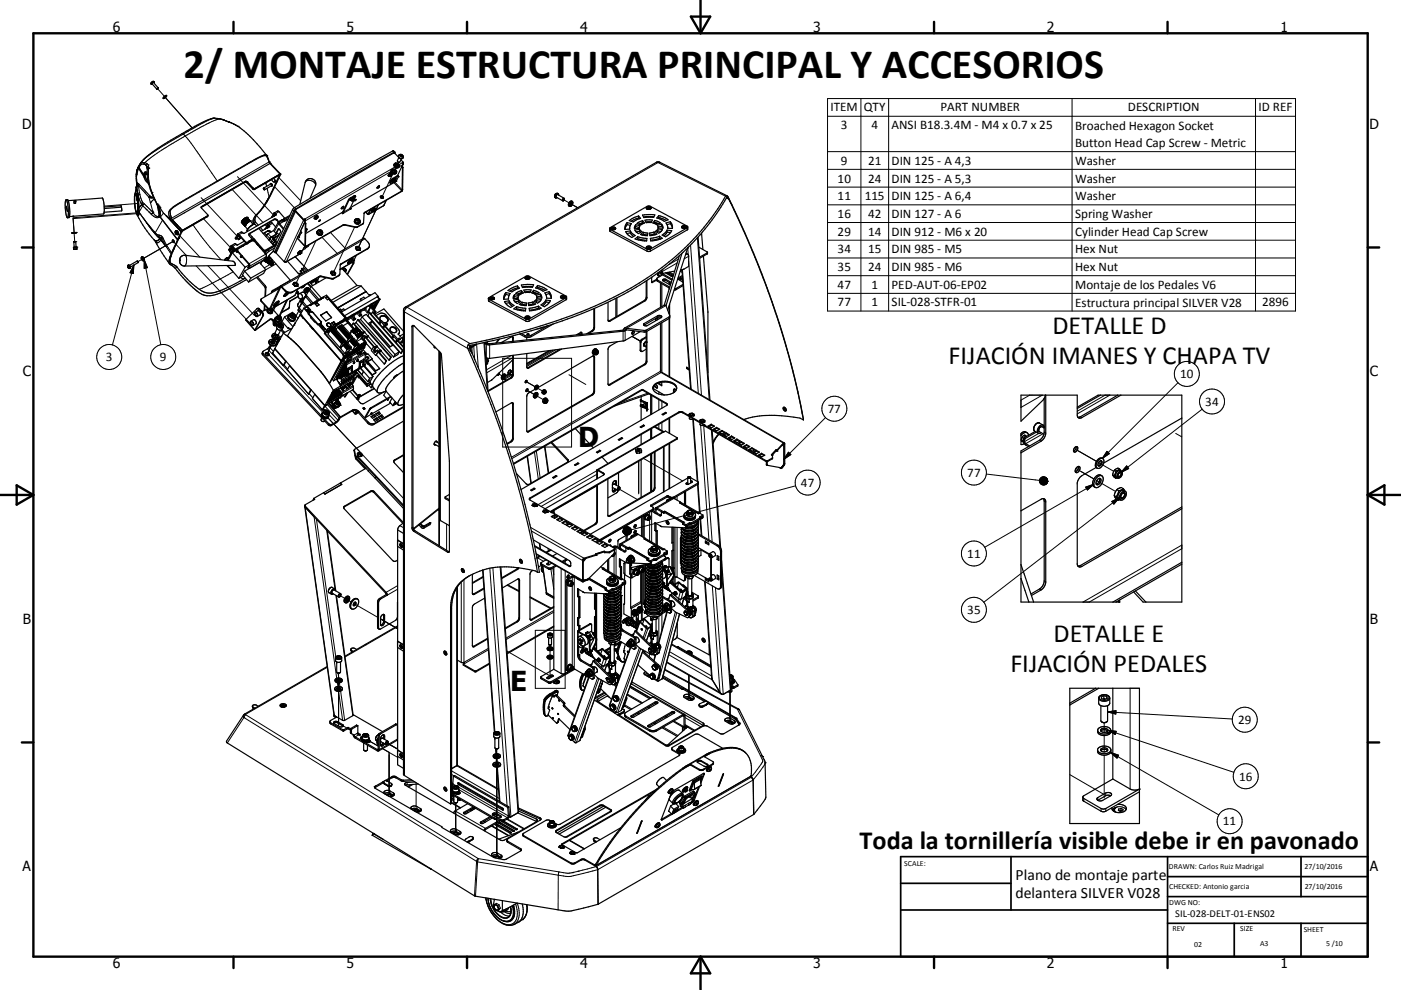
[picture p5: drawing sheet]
<svg xmlns="http://www.w3.org/2000/svg" width="420mm" height="297mm" viewBox="0 0 420 297" stroke-linecap="round" stroke-linejoin="round" font-family="sans-serif">
<defs><g id="words">
<text font-size="12.6" x="55" y="23.4">2/ MONTAJE ESTRUCTURA PRINCIPAL Y ACCESORIOS</text>
<g font-size="8.2">
<text x="173.3" y="134.1">D</text>
<text x="152.9" y="207.4">E</text>
</g>
<g font-size="7.9">
<text x="315.6" y="100.3">DETALLE D</text>
<text x="284.4" y="109.3">FIJACIÓN IMANES Y CHAPA TV</text>
<text x="315.8" y="192.6">DETALLE E</text>
<text x="302.9" y="201.6">FIJACIÓN PEDALES</text>
<text x="257.7" y="254.6">Toda la tornillería visible debe ir en pavonado</text>
</g>
<g font-size="4.7">
<text x="304.5" y="263.9">Plano de montaje parte</text>
<text x="304.5" y="269.3">delantera SILVER V028</text>
</g>
<g font-size="4.2">
<text x="33.9" y="9.6">6</text>
<text x="103.9" y="9.6">5</text>
<text x="173.9" y="9.6">4</text>
<text x="243.8" y="9.6">3</text>
<text x="313.9" y="9.6">2</text>
<text x="383.9" y="9.6">1</text>
<text x="6.7" y="38.7">D</text>
<text x="410.5" y="38.7">D</text>
<text x="6.9" y="112.9">C</text>
<text x="410.7" y="112.9">C</text>
<text x="6.9" y="187.1">B</text>
<text x="410.7" y="187.1">B</text>
<text x="6.8" y="261.4">A</text>
<text x="410.7" y="261.4">A</text>
<text x="33.9" y="290.4">6</text>
<text x="103.9" y="290.4">5</text>
<text x="173.9" y="290.4">4</text>
<text x="243.8" y="290.4">3</text>
<text x="313.9" y="290.4">2</text>
<text x="383.9" y="290.4">1</text>
</g>
<g font-size="3.9">
<text x="249" y="33.4">ITEM</text>
<text x="259" y="33.4">QTY</text>
<text x="281.9" y="33.4">PART NUMBER</text>
<text x="338.2" y="33.4">DESCRIPTION</text>
<text x="377.3" y="33.4">ID REF</text>
<text x="252.1" y="38.8">3</text>
<text x="261.3" y="38.8">4</text>
<text x="267.3" y="38.8">ANSI B18.3.4M - M4 x 0.7 x 25</text>
<text x="322.3" y="38.9">Broached Hexagon Socket</text>
<text x="322.3" y="44.2">Button Head Cap Screw - Metric</text>
<text x="252.1" y="49.4">9</text>
<text x="260.3" y="49.4">21</text>
<text x="267.3" y="49.4">DIN 125 - A 4,3</text>
<text x="322.3" y="49.5">Washer</text>
<text x="251.1" y="54.8">10</text>
<text x="260.3" y="54.8">24</text>
<text x="267.3" y="54.8">DIN 125 - A 5,3</text>
<text x="322.3" y="54.8">Washer</text>
<text x="251.1" y="60">11</text>
<text x="251.1" y="65.4">16</text>
<text x="259.2" y="60">115</text>
<text x="260.3" y="65.4">42</text>
<text x="267.3" y="60">DIN 125 - A 6,4</text>
<text x="267.3" y="65.4">DIN 127 - A 6</text>
<text x="322.3" y="60.1">Washer</text>
<text x="322.3" y="65.4">Spring Washer</text>
<text x="251.1" y="70.7">29</text>
<text x="260.3" y="70.7">14</text>
<text x="267.3" y="70.7">DIN 912 - M6 x 20</text>
<text x="322.3" y="70.8">Cylinder Head Cap Screw</text>
<text x="251.1" y="76">34</text>
<text x="260.3" y="76">15</text>
<text x="267.3" y="76">DIN 985 - M5</text>
<text x="322.3" y="76">Hex Nut</text>
<text x="251.1" y="81.3">35</text>
<text x="260.3" y="81.3">24</text>
<text x="267.3" y="81.3">DIN 985 - M6</text>
<text x="322.3" y="81.3">Hex Nut</text>
<text x="251.1" y="86.6">47</text>
<text x="261.3" y="86.6">1</text>
<text x="267.3" y="86.6">PED-AUT-06-EP02</text>
<text x="322.3" y="86.7">Montaje de los Pedales V6</text>
<text x="251.1" y="91.9">77</text>
<text x="261.3" y="91.9">1</text>
<text x="267.3" y="91.9">SIL-028-STFR-01</text>
<text x="322.3" y="92">Estructura principal SILVER V28</text>
<text x="378.4" y="91.9">2896</text>
<text x="31.7" y="108.4">3</text>
<text x="47.9" y="108.4">9</text>
<text x="353.8" y="113.5">10</text>
<text x="248.2" y="123.9">77</text>
<text x="361.4" y="121.8">34</text>
<text x="290" y="143">77</text>
<text x="240.1" y="146">47</text>
<text x="290" y="167.3">11</text>
<text x="290" y="184.2">35</text>
<text x="371.2" y="217.2">29</text>
<text x="371.5" y="234.2">16</text>
<text x="366.6" y="247.6">11</text>
</g>
<text font-size="3.1" x="352.3" y="275.3">SIL-028-DELT-01-ENS02</text>
<g font-size="2.4">
<text x="271.1" y="259.7">SCALE:</text>
<text x="350.4" y="260.8">DRAWN: Carlos Ruiz Madrigal</text>
<text x="391.1" y="260.6">27/10/2016</text>
<text x="350.5" y="266.8">CHECKED: Antonio garcia</text>
<text x="391.2" y="266.7">27/10/2016</text>
<text x="350.5" y="271.4">DWG NO:</text>
<text x="351.5" y="279.3">REV</text>
<text x="371.9" y="279.4">SIZE</text>
<text x="390.9" y="279.6">SHEET</text>
<text x="358.1" y="284.1">02</text>
<text x="377.8" y="283.9">A3</text>
<text x="397.6" y="283.8">5 /10</text>
</g>
</g></defs>
<g fill="none" stroke="#000" stroke-width=".3">
<path d="M45.5 25.1h.1M45.9 24.8l-.3 .3M45.9 24.7h.1M45.9 24.7l-.4 .4M46.2 24.5l-.9 .7M47.2 26.6l2.1 2.3M49.4 29.1l8.2 9.3M63.4 35.7h.1M63.4 35.7l-1.9 .8-6.5 3.7M63.5 35.6h.1M63.5 35.6l-.1 .1M64.1 35.5h-.1"/>
<path d="M64.3 35.5l-.7 .1M65.8 35.7h.3M65.8 35.7l-3.8 1.5-6.5 3.6M65.8 35.7h.1M66.3 35.7l.5 .2M66.8 35.9l1.8 .7M66.8 35.9h.1M66.9 35.9h.1M68.5 36.6h.1M68.6 36.6h.1M68.6 36.6l2.8 1.3M71.4 37.9h.1"/>
<path d="M248.1 29.6h140.3v63.7h-140.3zM248.1 34.9h140.3M258.1 29.6v63.7M266.4 29.6v63.7M321.4 29.6v63.7M376.4 29.6v63.7M40.6 57.8v.2M40.6 57.6v.2zM40.6 57.8v.1M40.8 56.4l-.2 1.4M40.8 56.4l.5 2.4M40.9 56.3l.4 2.5"/>
<path d="M40.9 56.3l-.1 .1M40.9 55.9v.1M40.9 56h.1M40.9 51.8l-.1 .6M40.9 51.8v.3l.2-.2M40.9 56l-.1 .3M40.9 55.7h.1M40.9 55.8h.1M40.9 54.8l.2 .1M41 51.4h.1M41 55.7h.1M41 51.4l-.1 .4"/>
<path d="M41 55.4h.1M41 55.8l-.1 .2M41 55.5h.1M41 55.5v.2M41 55.4v.1M41 55.7v.1M41 55.6h.1M41 51.2h.1M41 51.2v.1M41 51.3h.1M41 55.6v.3M41 55.6v.1"/>
<path d="M41 55.9v.1M41 56l.5 3 .8 2.1M41.1 51.9v3M41.1 54.9l-.1 .5M41.1 55h-.1M41.1 54.9h.1M41.1 55.5l-.1 .1M41.1 55.2h.1M41.1 50.8l.1-.1-.3 1.1M41.1 50.8l-.1 .4M41.1 55.3h.1M41.1 50.9h.1"/>
<path d="M41.1 55.3v.2M41.2 55.2l.3 .5M41.2 55.2l-.1 .1M41.2 55.2l-.2 .2M41.2 54.9l-.1 .2M41.2 54.9l.6 .4M41.3 58.8l.3 3.4M41.3 58.8l.4 3.4M41.3 58.8h.1M41.4 55.7l-.4 .2M41.4 55.7h.1M41.5 55.7h.1"/>
<path d="M41.5 55.7h-.1M41.5 50.5l-.5 1.5M41.6 55.7l3.1 3.5M41.6 55.7l.6 3.6 .6 1.4M41.6 55.7l-.6 .3M41.7 50.3h.1M41.8 55.3l3.2 3.5M41.8 55.3l-.3 .4M42.3 48.8h.1M42.3 48.8l-.4 .5 .9-.6 .6 .1M43.1 49.2l.7 .3M43.1 49.2a1.28 1.28 0 0 0-1.4 1"/>
<path d="M43.3 57.7h.1M43.4 48.8l.6 .2M43.4 48.8l-.3 .4M43.8 49.5l.4 1M43.8 49.5h.1M43.8 49.6l.2 .3M44 49l-.2 .5M44 49l.4 .5 .2 .9M44 49.9l.1 .2M44 49.9h.1M44.1 52.3l-.6 .1M44.1 52.3h.1"/>
<path d="M44.1 52l-.6 .1M44.2 50.7h.1M44.2 50.6v.1M44.2 50.5h.1M44.2 50.6h.1M44.4 49.5h.1M44.5 50.4h-.1M44.6 50.5v3.5l.6 2.6M44.6 50.5l-.4 .1M44.6 50.4h.1M44.6 50.4l-.4 .2M44.7 59.2h.1"/>
<path d="M44.7 59.2l.4 1.5M44.7 59.3h.1M45 58.8l.5 .3h.5M45 58.8l-.3 .4M45.2 56.6l.1 .4M45.2 56.6h.1M45.6 57.8h.1M45.6 57.8l1.6 3.5M46.2 59.6l-1.1 1.1M54.6 40.1l.4 .1M55 40.2l.5 .6M55 40.2l-8.8 5.3-2.8 2.1-1.1 1.2"/>
<path d="M55.5 40.8l-7.7 4.7-4.4 3.3M55.5 40.8l2.8 3.6 6.8 9.9M60.3 59.3l10.7 11.4M65.1 54.3l-11 6.4M65.1 54.3l.1 .2M65.2 54.5l-11 6.3M69.6 56.9l9.2 9.9M71.2 53l10.7 11.4M73.5 54.5h.1M73.5 54.5l-.1 .2M74.1 54.6h.1M74.1 54.6l-.1 .2"/>
<path d="M75.9 56.5h.1M75.9 56.5l-.1 .2M76.4 56.6h.1M76.4 56.6l-.1 .2M79.7 54.9l.2 1M79.8 46.5h.1M79.8 46.5l.1 .1M79.9 46.6a6.8 6.8 0 0 0-4.3 1.6l-10.5 6.1M79.9 46.6h.1M80.1 56.5l.6 2.6-.7 1.2M80.7 48.6l-.5-1.1a.98 .98 0 0 0-.6-.8 .98 .98 0 0 0-1.1 .2l-13.3 7.6M80.7 48.6l.2 .4"/>
<path d="M80.7 48.6l-29.3 16.9M80.7 48.6h.1M80.7 48.5v.1M80.8 48.5h-.1M80.8 48.5h.1M81 49h.1M81 49h-.1M81.1 49h.1M82.2 54.5l-.1 .2M82.4 56l5.8 6.3M83.7 53.3l6.5 7M91.5 54.7a1.75 1.75 0 0 1 1.9-.5 1.75 1.75 0 0 1 1.2 1.6"/>
<path d="M105.1 59.3l.2 .2M106.1 59.4h.1M106.1 59.4l-.7 .8M106.1 58.8l.2 .1M116.9 54.6l.2 .2M117 52.8v.1M117.1 54.2l.2 .2M117.2 52.6l.2-.1-.4 .4zM117.2 51.4l-25.6 14.8-5.8 12.3 3.9-2.2M117.4 52.1l-.5 .3-.3 .4M117.7 45.3l.4 .4M117.8 52.1l-3.5 7.4 .2-.4"/>
<path d="M117.8 53.5l.2 .1M118.1 54.8l2.4 2.5M118.2 54.6v.1M118.3 54.6l2.3 2.4M118.4 50.1l-27 15.6M118.5 54.3l-.3 .3M118.5 54.3h.1M118.5 53.9h.1M118.5 53.9l-.5 .4-.2 .3M118.6 54.3l-.4 .4M118.6 50.3l-.6 1.4M119 50.4l-.7 .4"/>
<path d="M119 52.8l.2 .1-.5 1.1M119.3 52.6l-.1 .1M119.4 48.6l-.6 1.3 .5-.3M119.5 46.7a.78 .78 0 0 0 .4 .8 .78 .78 0 0 0 1-.2M119.6 52.9l-.7 1.4M119.7 50l1.1-.6-.4 .7M120.6 48.8l-.9 .6M120.8 50.3l-.1 .1M120.9 49.1l-.1 .1M166.7 59.1l.1 .1M167.2 58.4l-.4 .2-.1 .5M167.3 58.4a.48 .48 0 0 0-.6 .1 .48 .48 0 0 0 0 .6"/>
<path d="M167.3 58a.86 .86 0 0 0-.8 1.3M169 59.9l1.6 .9M196.7 48.7l.6 .1M197.3 48.8l20.2 10.1M197.3 48.8l-75.2 43.4M197.8 48.7l-.5 .1M217.8 59.4l.7 .3M217.8 58.7l.3 .6M218.3 59.1l.8 1.9M248.1 45.5h140.3M248.1 50.8h140.3M248.1 56.1h140.3"/>
<path d="M22.2 74.2h.1M22.2 70l.2 2.5M22.4 74.2h-.1M22.6 74.2h-.1M22.8 74.2h-.1M22.8 74.2h.1M22.8 74.2h-.5M22.8 74.1v.1M23.1 74.7h-1M38.4 79.9l.2 .5-.2-.2zM38.4 79.9h.1M38.4 79.6a.62 .62 0 0 1 .6 .9"/>
<path d="M40.1 79.5l-6.4 24M40.1 79.5l-.1 2.6-1-.3zM40.9 63.9h.1M41 64v.1M41 64.1h.1M41 63.9l-19.1 1.4 .3 4.5-.3-4.2 19.3-1.5M41 64.1l.1 .1M41.1 64.2v.1M41.1 64.3l.2 .1M41.1 64.5l.1 .1M41.2 64.6l.1 .1M41.3 64.7h.1"/>
<path d="M41.3 61l-10.1 .8M41.3 64.4h.1M41.4 64.3h.1M41.4 64.3l-.1 .1M41.4 64.7h-.1M41.5 64.7h-.1M41.5 64.6h.1M41.5 64.5v.2M41.6 63.2v.4M41.6 63.2l-.2 1.1M41.6 63.2l.1 .1M41.6 62.2h.1"/>
<path d="M41.6 64.3l-.1 .2M41.6 64.3h.1M41.6 62.2v1M41.6 63.6l.1 .1M41.7 63.7v.1M41.7 62.2v.1M41.7 63.8l1.8 2.3M41.7 63.8l-.1 .5M41.7 63.3v.4M41.7 63.7h.1M41.7 63.7l1.8 2.4M41.7 62.3v1"/>
<path d="M42.3 61.1l.2 .3M42.5 61.4h.1M42.5 61.4l-.8 .9M42.5 61.4l.3 .3M42.7 60.8l-.2 .6-.8 .8M42.8 60.8l-.5 .3M42.8 60.7l.4 .4M42.8 60.7l-.2 .1M42.8 60.7v.1M42.8 61.7l1.2 1.2M42.8 61.7l-1.2 1.9M42.8 77.6l-1.4 .9"/>
<path d="M43.2 61.1l2.7 2.6M43.2 61.1l-.4 .6M43.2 77.9l5 25.5M43.2 77.9l1 2.4-1 .2zM43.5 66.1l.5 .9M43.5 66.1l.5 .8M44 62.9h.1M44 62.9l1.4 1.4M44 66.9l2.4 3.1M44 67l.3 .3M44 66.9v.1M44 66.9l2.5 3"/>
<path d="M44.3 67.3l2.1 2.8M44.3 67.3h.1M45.1 60.7l.8 3M45.1 60.8h.1M45.4 64.3l.6 .5a1.23 1.23 0 0 0 1.9 .2M45.6 64h.1M45.6 64l-.2 .3M45.8 63.4h.1M45.8 63.7h.1M45.9 63.7a1.43 1.43 0 0 0 1.6 1.2M45.9 63.7l-.3 .3M46.2 69.4h.1"/>
<path d="M46.2 71.9l.1 .2M46.3 72.1h.1M46.3 72.1l.3 .1M46.4 72.1h.1M46.4 70l.9 1M46.4 70.1l.6 .6M46.4 70v.1M46.5 69.9l.6 .5 .7 .2M46.5 69.9l-.1 .1M46.6 72.2h.1M46.6 72.5v.1M46.6 72.6l.2 .2"/>
<path d="M46.6 72.2h.4M46.8 72.8h.1M47 61.3h.2M47 70.7l.1 .1M47.1 72.2h.1M47.1 61.1h.1M47.2 61.3l.1 .3M47.2 70.9l.1 .1M47.3 71h.1M47.3 71l.6 .7M47.3 71l.6 .6M47.3 71l.8 .4"/>
<path d="M47.3 61.3v.3M47.3 61.6l.2 .4M47.3 61.6l-.1 .1M47.4 62.1h.1M47.5 61.5h.1M47.5 62a3.4 3.4 0 0 1 .4 2.9M47.5 62h.1M47.6 64.9h-.1M47.6 71.9v.1M47.7 64.7l-.1 .2M47.8 64.6l-.1 .1M47.8 70.6h.3"/>
<path d="M47.8 70.6l.3 .8M47.9 62.2h.1M47.9 64.9v.1M47.9 71.7l.2 .1M47.9 71.7l-.9 .5M47.9 71.6v.1M47.9 71.6l.2 .2M48.1 71.4l.2-.1 .2 .2M48.1 71.4l-.2 .2M48.1 71.8l.1 .2M48.1 70.6v.1M48.1 70.7l.7 .7"/>
<path d="M48.2 62.6v.1M48.2 72h.1M48.2 72l.9 1.1M48.2 72l.4 .5M48.2 72l-.6 .7-.7 .1M48.5 71.5l1.4 2.6M48.5 71.5l-.3 .5M48.6 72.5h.1M48.6 72.5l.5 .6M48.7 66l-2.2 3.9M48.8 71.4l1.4 2.5M48.8 71.4l-.3 .1"/>
<path d="M49 63.9l-.9 1.3M49.1 73.1l.2 .3M49.1 73.1l.3 .3M49.3 73.4l.2 .1M49.4 73.4l.1 .2M49.5 73.6h.1M49.5 73.6l.1 .1M49.6 73.7h.1M49.6 73.7l.3 .4M49.9 74l1.4 2.2M50.2 73.9l1.2 1.9 .3-.1 .6-1.3M50.2 73.9l-.3 .2"/>
<path d="M50.7 63.4l-.1 .8 .3 1.4M50.8 63.3l-.1 .1M50.9 65.6l.1 .1M51 64l.1 .1M51.1 64.1v.3M51.1 64.4h.1M51.1 64.4l.3 1.1M51.2 64.8v.1M51.4 65.5l.3 .4M51.4 65.5l-.5 .1M51.5 79.1l-.4 .3M51.7 65.9l3 3.2"/>
<path d="M51.7 65.9l-.4 .3M52.2 72.3l-9 5.1 8.7-5 4 4.2M52.7 69.7l.2 .5-.3-.1zM52.7 69.4a.6 .6 0 0 1 .5 .3 .6 .6 0 0 1 0 .6M52.9 70.2h.1M53.4 70.2l6.5 6.9M53.6 71.4h.1M53.7 71.4h-.1M53.9 60.8h.1M53.9 78.2v.1M54 77.9l-.1 .3M54 77.9v.1"/>
<path d="M54 78l-.1 .3M54.1 69.2l.3 .2M54.1 60.7a8.7 8.7 0 0 0-3.3 2.6M54.1 60.7l.1 .1M54.2 60.8a6 6 0 0 0-3.2 2.6l.1 .7M55.5 76.6a2.76 2.76 0 0 1-.2 3.2M57.9 67.5l3.4 4.7 5 5.7M58.8 79.8l16.4 17.4M60.5 62h.1M60.5 62l-.1 .2M61 65.7l8 8.5M62.2 64.8h.1"/>
<path d="M62.2 64.8l-.1 .3M62.3 79.7l14 14.9M68 79.7l1.7 1.6M68.2 77.3l-.8 .7M68.6 74.9l.2 .2M69.2 73.8l.3 .1M69.3 75.9l.2 .2M69.6 74.8l-.7 .7M70.4 74.8l.2 .2M70.6 71.4l.1 .2M70.8 73.3l-1.1 .7M71.2 70.3l.3 .2"/>
<path d="M71.3 75.3v.2M72.7 69.8l-1.1 .8M74.7 79.5h.1M74.8 70v.2M75.6 71.8l.1 .4M76.4 72l-.3 .3M76.6 66.6l-.5 .3M77.2 64.3l-.4 .2M77.9 74.2l.1 .1M79.1 75l-.3 .3M79.4 75.8l.4 .4M79.5 67.4l.4 .5"/>
<path d="M79.5 75.1l.2 .2-.3 .6M79.5 68.6l.1 .1M79.7 76.3l-5.1 3M79.8 67.7l.1 .2M79.8 77l-4.9 2.9-.2-.2M79.9 78.5v.1M80 70.5l.9 1.1 .1-.1M80.1 67.5l.3 .1M80.2 69.3l-.1 .1M80.3 75l.4 .4M80.4 70.1l.8 1.2M80.4 78.1h.1"/>
<path d="M80.8 67.7l-.1 .1M81 79.4l-1.8 1M81.2 79.3v.1M81.2 69.5l-.1 .1M81.5 65.1v.1M81.6 78.9h.1M81.7 67l-1.1 .7M82 75.2l.4 .4M82.1 64l.3 .2M82.2 65.8l-.1 .1M82.3 78.6l-.5 .3M82.3 71.8l-.2 .1"/>
<path d="M82.5 72l-.2 .1M82.7 79.2l-3.1 1.8M82.7 64.2l-.1 .2M82.8 72.5l-.6 .3-.4 .5M83.1 66l-.1 .1M83.5 68.7l-.1 .1M83.6 66.5l.1 .4M83.7 63.5l-1.1 .8M83.7 67l-1.4 2.4M85.6 78.6h.1M87.7 62.9l.3 .5M88.4 62.2l.3 .4"/>
<path d="M88.5 77l3.8 4.1M88.7 63.3l-5.9 12.6M89.2 71.4l2.2 2.4M90.3 75.9h.1M90.3 75.9l-.4 .3 .4-.3M90.3 75.5l-.5 .2-.3 .5M90.4 69.8l-.7 1.3M91 66.1l-5.8 12.3M91.5 65.9l-.3 .4M91.6 73.7l.2 .2M91.7 68.8h.1M91.7 67.1l-.2 .1"/>
<path d="M94.7 72.3l-5.9 12.7M94.9 65.5l.3-.2-.3 .4zM95.3 64.9l-.6 .3-.2 .4M95.3 69.3a.78 .78 0 0 0 .4 .8 .78 .78 0 0 0 1-.2M96.6 71.2l4.5 4.9M99.1 69.8l4.5 4.8M102.2 79.2v.1M102.9 67.5l-.1 .1M103.4 67.4l-.1 .1M104.4 60l.2 .2M105 62.5l-2 1.2-.2-.2M105 62.8l-2 1.1"/>
<path d="M105.7 60.2h.1M105.8 60l.3-.2-.4 .4zM105.9 78.5l-4 2.3M106 79l-.2 .2M106.3 68.2l-6.4 13.7M106.5 65.9a.78 .78 0 0 0 .5 .9 .78 .78 0 0 0 .9-.2M106.7 68.1l-.1 .1M107.2 68l-.1 .2M108.8 67.1l-.1 .1M109.4 63.7l-.1 .1M109.4 71.7l-25 14.5M110.2 74.5l-.1 .2"/>
<path d="M110.5 63.9l-.3 .2M111.1 62.8l.1 .1M111.8 63.5l-1.3 .8M112.1 63.4h.1M112.4 63l-.3 .4M112.4 63h.1M112.5 63v.1M112.5 63.1l-.3 .3M112.5 62.7l-.5 .2-.3 .5M113.4 61.5l-6.1 13M115.8 60.1l-.8 1.6-2.5 1.4M170.9 61l2.3 1.3"/>
<path d="M171.1 61.1l2.1 1.2M183 68.9v.5M194 74.8v.6M195 74.7v.6M203 78.9l-4.5 2.6-.2-.1M203.3 77.8l-2.8 1.6M206 68.4v.6M206.1 76.2l-.6 .3M206.2 74.5l.1 2M206.5 78.3l2.9 39.7M206.5 76.9l-1.4 .7M207 73.5l3.3 45.1"/>
<path d="M209.1 71.3l3.5 48.6M212 75.9v.3M248.1 72.1h140.3M248.1 61.4h140.3M248.1 66.8h140.3M248.1 77.4h140.3M53.1 80.2l-.5 .3M69.9 81.6l-6.4 3.5-3.8 1.7M72.1 83.2l1 .5M73.7 95.9l2.7 3.1M74.4 80.2l.2 .2M76.6 98.8l.1 .1"/>
<path d="M77.8 92.7l-.2 .1M78.4 90.3v.2M78.7 93.8l-.2 .1M79 94.7l-.2 .1M79.4 92.7l-.2 .3M79.5 85.7l-.1 .3M79.7 86.2l-.1 .4M80.7 92.9l.6 .4 .4-.2M80.9 95.8l-.1 .1M81 92.4l-.4 .2a.7 .7 0 0 0 .4 .8 .7 .7 0 0 0 .8-.2M81.7 92.5v.6M81.8 87.1l-.2 .3"/>
<path d="M81.9 96l-.1 .1M82.8 97l-.1 .1M82.8 95.1a.74 .74 0 0 0 .4 .8 .74 .74 0 0 0 .9-.1M83.3 97.3a.96 .96 0 0 0 .5 1.1 .96 .96 0 0 0 1.1-.3M83.5 97.2a.76 .76 0 0 1 1.1 0 .76 .76 0 0 1-.1 1.1 .81 .81 0 0 1-.9-.2 .81 .81 0 0 1-.1-.9zM84 86l.3 .1M85.2 99.6l-.2 .3M85.4 87l-.1 .2M86.5 92.5l-.1 .1M87 94.3a.96 .96 0 0 0 .4 1.1 .96 .96 0 0 0 1.2-.2M87.1 90.2l-.1 .2M87.1 94.3a.76 .76 0 0 1 1.2-.1 .76 .76 0 0 1-.2 1.2 .86 .86 0 0 1-1-1.1z"/>
<path d="M87.2 98.7l.1 .1M87.8 87.5l-.1 .2M88.1 97.5h.1M88.4 88.6l-7.4 4.3-.1-.2M88.5 97h.1M88.8 87.8l.3 .3 .3-.1M89.5 88.1h-.1M90 94.4l.3 .2M90.3 94.7h-.1M90.7 89.5v.1M90.8 95.3h.1M90.8 95.3l2.3 2.5"/>
<path d="M91 85.8l-.4 .2M91.1 85.7l-.2 .3M91.7 86.7a.38 .38 0 0 1 .6 .2 .38 .38 0 0 1-.5 .5zM91.8 86.6a.52 .52 0 0 1 .5 .3 .52 .52 0 0 1-.1 .6M92 92.1l.9 1.1M92 92.1l1 1M92.2 85.1l1 1.1M92.4 93h.1M92.9 93.2v.1M93 93.1l-.1 .1M93 93.1v.2M93.1 92.9l-.1 .2"/>
<path d="M93.1 97.9v.1M93.7 84.3v.1M93.7 98.6l8.5 9.8M93.7 98.6h-.1M93.8 93.7h.1M94.5 84h.1M94.5 83.7l.1 .2M94.6 83.9h.1M94.7 83.6l.9 1M95.1 84.1v.3M95.8 82.9l-.1 .2M96.1 96.4h.1"/>
<path d="M96.2 94.5h.1M96.3 82.8l-.1 .2M97.8 93.6h.1M97.9 93.6h.1M99.1 97.2h-.1M99.4 95.2v.1M99.6 83.5l-.1 .2M100.1 83.5l-.1 .1M101.7 82.6l-.1 .1M103.2 80.5v.1M103.7 81.3h.1M104.3 95.6l.9-.7 .9 .9"/>
<path d="M105.5 94.7h.1M105.9 99.1l-.1 .1M105.9 96.2l-.7-.8-1 .8 1.2 1.5M106.1 94.7l.9-.6 .8 .8M106.2 99.5v.1M106.2 95.2l.4 .5M106.4 98.8v.1M106.6 99.6l-.4 .2 .4-.2M106.6 99.7l-.4 .2M106.6 99.8l-.3 .2M106.7 99.2v.1M106.9 98.5v.1"/>
<path d="M107.1 99.4l-.4 .2M107.1 99.3l-.4 .2M107.2 99.3l-.5 .2M107.2 99.3h-.1M107.2 98.9v.1M107.2 93.7l.8 .8M107.3 99.4l-.4 .3M107.5 93.5l.1 .1M107.6 99l-.3 .3M107.6 99.1l-.4 .2M107.7 99h.1M107.7 99.1l-1.3 .9 .4-.2"/>
<path d="M107.7 100l-.4 .2 .5-.2M107.8 99.1l-.4 .3M108.1 93.5l1.3-.5 .7 .8M108.2 94.3l.2 .2M108.3 99.8l-.4 .2M108.3 99.7l-.4 .2M108.4 99.9l-.4 .2M108.4 99.9h.1M108.4 99.9v.1M108.9 92.7l.6-.1 .8 1M110.5 93.8l.2 .2M110.5 93.4l.6 .7"/>
<path d="M110.6 91.8l.1 .1M111.1 92.2l1.2 1.4M111.2 91.9l1.3 1.6M111.2 91.9l.2 .2M111.5 92.2l1.1 1.3M111.6 92.1h.1M111.6 91.5l.2 .4M111.6 92.1l-.3-.4 .3 .4M111.7 92.2h.1M111.8 92.4l.3 .3M112.4 92l.1 .1M112.6 90.7l.3 .3"/>
<path d="M113 90.4l.2 .3M113.1 89.1l.6 .7M113.4 90.1l.1 .1M121 93.1l.1 .4 19.1 11.1M121.5 92.2h.6M122.1 92.2l18.8 10.9M122.1 92.2l-.6 .5-.2 .7v139.3M123.8 97.9l-.3 .1M146.6 89.8v.6M157.6 95.7v.6M158.6 95.7l.1 .6M169.7 89.4v.5"/>
<path d="M174.2 99.7l.1 .1M177.4 99.2l.2 .2M178 98.2l.2 .1M182.7 96.2l.2 .1M186.7 99.1l.1 3.2M187.8 99l-.4 .2v2.9M193.1 99.1v.5M193.1 90.2l.2 .1M193.1 97.1v.4M193.7 89.1l.2 .2M193.8 99v.5M195.4 84.6l.2 .2"/>
<path d="M197.1 84v.4M197.2 94.7v.5M197.4 82.3l-.2 .1M197.5 81.8v.8M197.6 82.7l-.2 .1M198 97.1v14.3l-44.7 25.8M198 84.9v7.3M198.3 81.5l.2 .2M198.4 85.1v6.9M198.4 96.8v14.9M199.6 83.8v.4M199.7 91.7l-11.9 6.8"/>
<path d="M200.6 81.9v.3M200.6 84.7v.6M200.6 86.4v.5M200.6 91.9v2.2M200.6 95.1v17.8M201.5 83.7v.2M201.9 82.3v.3M202.7 86.5v.4M204.1 83.4v.4M204.6 80.9l2.6 35.9M248.1 82.7h140.3M248.1 88h140.3"/>
<path d="M78.9 106.1l-.1 .4M80.1 106.2l1.2-2.5-1.1 2.3 16.6 17.7M80.2 104.7l6.3 6.8M80.7 104.1l1.3 1.3M81.7 105.9v.1M81.7 105.9l3.2 3.7M82.2 101.8l-.6 1.4 .1-.4M82.4 104.6l-.7 1.3M82.6 100.9l-.2 .4M82.9 100.4l-.5 .9M83 102.5l.1 .7M84 101.6l-.1 .3"/>
<path d="M86.1 111l6.4 7.2M90.3 104.8h.1M93.7 119.6l2.9 3.3M95.5 110.7h.1M99.6 117.9h.1M100.5 120l.3 .3M100.6 119.9l.3 .4M100.7 117.2v.1M100.7 117.2h.1M101 116.8h.1M101 119.7l.1 .6M101.1 114h.1"/>
<path d="M101.2 113.3l-.2 .4M101.2 119.6l.1 .7M101.3 116.9v.1M101.4 114.5l.1 .2M101.8 119.3h.1M101.9 112.8h.1M102 119.3h-.1M102 115.6l.1 .2M102 112.7l-.1 .1M102 112.7l.1 .2M102.1 104.1h.1M102.1 112.9l.3 .2 .3-.1"/>
<path d="M102.1 112.6l-.1 .1M102.1 112.6v.3M102.1 112.7l.2 .3h.3M102.1 112.9l.5 .1M102.2 112.6l-.1 .1M102.2 112.6v.1M102.2 116.3h.1M102.3 112.6h-.1M102.3 112.5l-.1 .1M102.3 108.3h.1M102.3 112.6l.3 .3M102.4 112.5l-.2 .1"/>
<path d="M102.4 112.5l.1 .1M102.4 112.5h-.2M102.4 118.5l.1 .1M102.4 116.3l-.1 .1M102.5 112.6l.2 .2M102.6 113h.1M102.6 107.9l-.2 .2M102.6 103.8l-.5 .3M102.7 112.8l-.1 .2M102.8 116.3l.3 .1M102.8 112.3l.3 .3M102.9 112.3l.1 .2"/>
<path d="M102.9 116.8h-.1M102.9 106.2l-.2 .1M102.9 112.1v.2M102.9 112.1l.2 .5M102.9 112.1h.1M102.9 112.1h.4M103 112.1l-.1 .1M103.1 112.6h.3M103.1 112.1l.3 .3M103.1 112.1h-.1M103.1 116.4h.1M103.2 112.1h-.3"/>
<path d="M103.2 112.1h.1M103.2 116.4v.1M103.2 116.2l-.2 .3M103.3 115.8h.1M103.3 112.1l.2 .3M103.3 112.1l.2 .4M103.4 112.6h-.2M103.4 112.4v.1M103.4 112.5l-.1 .1M103.4 115.6h.1M103.5 112.5l-.1 .1M103.5 112.6h-.5"/>
<path d="M103.6 111.8l.1 .3M103.6 111.7v.1M103.6 111.8l.1 .2M103.6 105.9h.1M103.7 111.8v.1M103.7 111.8h.1M103.7 111.9v.1M103.7 111.6l-.1 .2M103.7 112.7l.1 .1M104.1 115.2h-.1M104.2 107.8l.3 .4M104.2 105.6l-.5 .3"/>
<path d="M104.2 115.3h.1M104.2 111.9v.1M104.2 111.8l.1 .1M104.2 112.2l.1 .1M104.2 112.1l.2 .1M104.3 112.1h-.1M104.3 111.4h.1M104.3 111.9l-.1 .2M104.3 112h.2M104.4 111.4h.1M104.4 111.4v.2M104.4 111l.1 .1"/>
<path d="M104.4 111.7l.1 .1M104.4 110.9l.1 .1M104.5 111.3h.1M104.5 107.4l.3 .6M104.5 102.5l-.5 .2M104.6 108.2h-.1M104.7 115.2h-.1M104.7 115.2l.3 .2M104.7 115.7v.1M105 114.8h.1M105 114.7h.1M105 107.3l.2 .1"/>
<path d="M105 107.3l.3 .1M105.1 107.3h.1M105.1 107.3h-.1M105.1 115.2l-.2 .2M105.1 107.1l.1 .1M105.2 107l.1 .1M105.2 107.2h-.1M105.2 110.4l.2 .1M105.3 107.1l-.1 .1M105.3 107.1h.1M105.3 107.1l-.1-.1 .2 .1M105.3 107.1l.1 .1"/>
<path d="M105.4 110.7h.1M105.4 107.3l-.1 .1M105.4 107.1l-.2 .3M105.4 107.2v.1M105.4 111.5l.1 .1M105.4 110.8h.1M105.5 111.4l.1 .1M105.5 111.3h-.1M105.5 111.4h.1M105.5 101.3l.2 .2M105.6 109.8h.1M105.7 101.5h.1"/>
<path d="M105.7 101.6h.1M105.8 115.8l-3.4 1.9M105.8 113.3l.3 .2M105.9 113.2l.2 .2M105.9 116.1l-3.4 1.9M106.1 104.9l-.2 .1M106.1 108.6l-.2 .5 .5-.4M106.1 108.6l.3 .1M106.1 108.6l.2 .1M106.2 108.6h.1M106.3 108.7h.1M106.3 108.6v.1"/>
<path d="M106.3 108.7l-.3 .3M106.8 100.6l.4-.2-.3 .3M106.9 100.7v.1M107 106l.1 .1M107.1 106.1h.1M107.1 106.1l.1 .1M107.1 108.4h.1M107.1 105.9l.1 .1M107.2 110.9h.1M107.2 105.8l.1 .1M107.2 106l-.1 .1M107.2 108l.1 .1"/>
<path d="M107.2 106.2h.1M107.2 100.3l-.4 .2M107.2 105.8l.2 .1M107.2 100.3l-.3 .3M107.3 106h-.1M107.3 107.9l.2 .2M107.3 105.9h.1M107.3 107.9l-.2 .6 .4-.4M107.3 108v.1M107.3 106.2h.1M107.3 108.1h.2M107.3 108.1l-.2 .3"/>
<path d="M107.3 100.3l.5-.2-.4 .3M107.4 105.9h.1M107.4 100.5l-.5 .3M107.4 106.1l-.1 .1M107.4 106v.1M107.5 100.5h-.2M107.5 100.9l-.1 .1M107.6 104.5l-4.7 2.7M107.7 110.2l.1 .1M107.7 110.1l.1 .1M107.8 100l-.4 .3M107.8 110h.1"/>
<path d="M107.8 109h.2M107.8 118.4h.1M107.9 100l.4-.1-.4 .2M107.9 109.7l.1 .1M107.9 108.9h.1M107.9 100.1l-.4 .3M107.9 118.4h.1M107.9 106.1v.1M107.9 100.2l-.9 .5M108 109.3h.1M108 100.2h-.1M108 100.1l-.1 .1"/>
<path d="M108 100.7h-.1M108 106.3l-2.9 1.7M108.2 101.7l-1.3 .8M108.3 104l-.3 .2M108.5 100.4h-.1M108.7 108.4l.1 .1M108.9 109.5l.1 .1M109 109.4l.1 .1M109 109.4h.1M109 103.6l-.3 .2M109.1 104.3v.1M109.1 107.8h.1"/>
<path d="M109.4 105.9l-5.7 3.3M109.4 109.5l-5.6 3.2M109.5 109.4l-5.6 3.2M109.5 102.3l-.1 .1M109.5 106.2l-5.6 3.3M109.7 103.2l-.2 .2M120.5 102.4l-.3 .5M131.8 105.5v58.3M140.1 104.2l1.4 1.6M140.4 103.4l.4 .5M141.3 104l-.3 .2M141.4 104.2l-.3 .1"/>
<path d="M141.6 103.5l.4 .3 .3 4M142.9 103.2l.5 7.1M145.1 102.8l1 14.1M146 102.8l-.4 .3M146.1 103l-.4 .2M146.2 108.9l-.4 .2M146.2 103l-.4 .3v4M146.4 108.1v.2M146.7 103.1l.1 4.4M149.5 112.2l1 .5M150.7 107.5h20.7v26.6h-20.7zM150.8 112.9l.2 .2"/>
<path d="M151 113v.1M151 113.2h.2M151.1 113l.2 .1M153 112l.1 .2M153 112.4l-1.8 1.1-.2-.1M153.1 112.2h.1M153.1 113.3l.2 .1M153.1 111.1a.71 .71 0 0 0-.6 1M153.1 111.7l-.1 .3M153.2 111.7l-.2 .3M153.2 106.7l-7.3 4.3M153.3 111.5l.2 .1"/>
<path d="M153.3 111.5l-.1 .1M153.4 111.6l-.3 .1M153.4 111.6h.1M153.5 112.5l-2.2 1.2v.2M153.7 112.2l.2 .2M153.7 101.3l.2 .1M153.8 107.3l-7.9 4.5M157.3 100.6v.4M157.8 116.9l.2 .2M157.8 114.5l2.6 1.5-2.3-1.3M158.1 117.1l2 1.2-1.7-1M158.3 110.3l.2 .1"/>
<path d="M159.3 100.6v.4M160.6 118.6l-.2-.1 2.5 1.4M160.8 116.3l-.1-.1 1.9 1.1M165.8 105.1l-7.9 4.5M166.6 105l-8.7 4.9M170.6 112.4l5 2.9M174.4 100.1l-.5 .3M177.4 118.4l.2 .1M178 107.1l.2 .1M178 117.3l.2 .2M182.7 115.3l.2 .2M189.5 100.9l2.5 1.4"/>
<path d="M191.9 105l.2 .1M191.9 102.7l.2 .1M192 119.9l.1 .1M192.1 120v.3M192.2 119.9v.2M192.3 116.9v.2M192.4 101.8l.2 .1M192.8 116.9v.2M193.1 109.3l.2 .1M193.7 108.3l.2 .1M194.2 118l-8.5 2.9M195.1 118.5v5.9"/>
<path d="M195.4 118.7v5.5M196.3 115.9l-.2 .1M197 116.3l-.2 .1M197.5 114.9v.1M197.5 117.6v.6M197.5 119.9v3.1M198.4 118.1v.3M202.1 117.5l-.2 .2M202.1 116.9l-.2 .2M308.7 118.5l-2.6 1.5M312.5 118.5l-6.4 3.7M331.3 118.5l-8.3 4.9"/>
<path d="M332.7 118.5l-9.7 5.7M353.2 114.8l-22.7 22.7M96.6 122.9h.1M96.7 122.9h.1M96.8 122.8l-.1 .1M97 122.6l.4 .5M97 123.4a.95 .95 0 0 0 .5 1 .95 .95 0 0 0 1.2-.2M97.2 123.2a.74 .74 0 0 1 1.2 .1 .74 .74 0 0 1-.3 1.1 .8 .8 0 0 1-.8-.3 .8 .8 0 0 1-.1-.9zM97.3 121.7l-.7 1.2M97.4 121.7l-.7 1.2M97.4 121.9l3.9 4.1 .4-.2M97.6 121.6h.1"/>
<path d="M97.6 121.5h.1M97.7 121.5h.1M97.7 121.5h-.1M97.8 121.4l-.1 .1M98.1 125.1l22.9 24.4M98.6 127.1l-.2 .3M98.6 124.3l2.1 2.3-.1 .4M98.7 121l1.3 1.4M99.5 127.3l-.1 .3M99.6 120.5l.2 .8 .4 .8M99.9 121.4l.2 .3M100 121.6l.1 .1"/>
<path d="M100 122.4l.4 .1M100.1 121.7l.1 .3M100.1 122.3l-.1 .1M100.2 122h.1M100.2 122v.1M100.2 122.1l-.2 .1M100.4 122.5l-.1 .1M100.5 122.3l-.1 .2M100.6 120.6a.74 .74 0 0 0 .3 .8 .74 .74 0 0 0 .9-.1M100.8 122.2l-.4 .3M101.9 121.6h.1M101.9 121.6l-.2 .1"/>
<path d="M102 121.6h-.1M102 121.1h-.1M102 121.5l-.1 .1M105.7 123.2l.7 .8M105.7 123l-.2 .3M106.3 135l-.1 .2M106.7 137.3l-.1 .2M106.7 123.9l-.2 .1M106.8 137.4l-.2 .2M107.2 136.9l-.2 .1M107.6 123.4l-.8 .7M108.9 122.4l.1 .3 .3-.1"/>
<path d="M110.3 126.6l-.1 .3M110.8 122.7l.2 .1M111.1 122.4l.2 .1M112.3 127l-.2 .3M118.3 138l-.1 .2M153.1 132.4l.2 .1M153.7 131.4l.2 .1M153.7 121.1l.2 .1M158.2 136.9l1.1 8M158.3 129.4l.2 .1M160.2 135.7l1.2 8M160.8 135.3l1.1 8.1"/>
<path d="M163.2 133.9l1.2 8.1M170.2 137.8l-.1 .3M191.5 138.4v9.8M192.1 120v.1M192.1 121.5v.4M192.2 121.4v.2M193 137.5l11.7 6.8M194 120.9l.1 1.9M194 120.9v.2M195.1 128.7v3M195.1 136.3v11.3M197.5 127.3v1.4"/>
<path d="M198.4 120.4v2.1M198.4 126.8v2.4M198.9 134.1v13.5M198.9 129.4l-.2 .2M199.1 129.5l-19.8 11.5-.2 .3-.2-.1-17.6 10.2M199.8 121v.2M200.6 125.6v4.3M200.6 133.1v13.6M202.9 131.5v.3M203.5 123.6v.3M204.7 123.6v.3M207.9 125.7l1.3 18.9"/>
<path d="M210.1 127.6l2.4 34.4M211 127.6l2.5 34.9M211.2 127.4v.2M211.3 127.6v.2M213.3 129l2.5 35M229.7 138.2v.3M229.8 139.4h.2M230.1 138.2v.3M231.5 137.4v.2M234.8 139.6h.1M234.9 132.9l-36.7-21.1-44.7 25.8M234.9 133.2h.4"/>
<path d="M235.3 139.1l-.3 .1M236.4 135.7l.7 .7-2.1 1.4zM247.5 125.3l-12.5 12.5M306.4 131.2l.5 .3-.2-.1M306.8 131.8l.4 .2M307 131.3l.4 .3M311.4 128.9v.4M311.4 129.3l.2 .2M311.4 130l-4.2 2.5-.4-.2M311.5 129.3l.1 .2M311.5 128.9v.4M311.6 129.5h.1"/>
<path d="M311.6 132.1l.5 .3M311.6 126.9a1.65 1.65 0 0 0-1.4 2.5M311.7 128.3l-.3 .6M311.7 128.3l-.2 .6M312.4 128l.1 .1M312.4 128l-.7 .3M312.7 130.1l-5.2 3v.4M313.1 129.6l.4 .3M322.6 134.9l6.1 3.5-5.5-3.1M323.9 125l.5 .3M329.7 139l-.4-.2 4.6 2.6M331.9 135.4l.7 .7-2.1 1.4z"/>
<path d="M337.8 139.8l.6 .8-2.3 1.1zM352.5 130l1.8 1.1M360.4 122.8l-24.3 18.9M91.5 152.2l8.8 62.8M91.6 151.9l-.2 .2M94.2 155l6.7 48.5M94.3 149.7v.1M94.9 155.8l5.8 41.3M97.9 159.1l2.5 17.7M103.2 151.9l-.1 .2M111.2 147.3l-.1 .2M112.2 147.5l-.1 .2"/>
<path d="M119.9 157.7l1.1 .6M123.8 158.2l-.3 .1M124.4 159.2l-.3 .2M126.7 157.7l-.4 .6M127.1 157.8l.2 .2-.2 .4M128.8 156.8l.2 .2M131.6 152.5l-7.7 6.1M133.5 149.3v.3M133.9 157.2v7.9M158.9 149.4v.2M159.1 158.2l16 9.3M159.3 159.3l15.4 8.9 .2-.1"/>
<path d="M165.9 153.2l.2 .8M166.2 154.7l.1 .8M178.3 157.3l.2 .1M178.9 156.2l.2 .1M178.9 142.3l-16.7 9.7M180.9 141.9v.2M182.6 154.7l.2 .2M184.5 144.4l.3 .2M185.5 146.7l5.6 3.2M190.4 157.5v.2M190.4 159.2v.3M192.3 155.1v5.7"/>
<path d="M192.8 154.8l.3 .2M194.4 155.1a.39 .39 0 0 1 .6 0 .39 .39 0 0 1-.1 .6l-.1 .1a.37 .37 0 0 1-.6 .2 .37 .37 0 0 1 0-.6zM194.8 153.6v1.2M194.8 155.9v6.4M194.9 154.8a.82 .82 0 0 0-.7 1.3M195.1 151.6v.2M195.6 147.3l.2 .1M195.7 153.2l-.3 .1v9.3M195.7 152.7v.4M196.2 146.2l.2 .1M197 152.8l-.3 .1M198 154.5l-.3 .2"/>
<path d="M200 148.8v.3M200.1 149.9l.3 .2M200.1 156.7l.1 .1M200.4 148.8v.3M201 149.1v.4M202 149.1v.4M202.1 149.5l-5.1 2.9M202.4 149.2v.5M202.4 158.2v15M203 148.9v1.1M203 158.2v15M205.8 144.9v.4"/>
<path d="M206 157.9l-.3 .2M206.2 153.5a.66 .66 0 0 0 1.2 0M207.3 156.9v.3M209.2 156.2l-.4 1-1.3 .5M209.3 144.9l.6 9.2M209.4 158.3a3.1 3.1 0 0 1-4.2 1.5l-.7-.4-.3-.6M209.4 159.3a3 3 0 0 1-4 1.6l-.9-.5-.3-.6M209.4 157.4a3 3 0 0 1-4.1 1.5l-.9-.6M209.4 156.4a2.71 2.71 0 0 1-3.5 1.7M209.7 155.5v.3M210.1 155.6l.3 5.2M210.7 155.2l-.3 .1"/>
<path d="M238.5 145.8l-49.2 13.2M295.7 142.2l15.9 1.9M313.1 150.3l.4 .3M322.6 140.6l.4 .2M323.3 141l4.7 2.7-3.9-2.2M325.5 146.1l2.4-.8-1.9 1.7zM327.9 145.3l-32.7 18.9M329.2 144.4l-.4-.2 5.7 3.3M333.3 150.5l2.3-1.2-1.7 1.9zM335.6 149.3l-40.7 31.4M99.4 177.8l.2 .2M99.5 177.8l.1 .2"/>
<path d="M99.6 178h.1M99.6 177.3l-.1 .5M99.6 176.2a1.1 1.1 0 0 0-.9 1.7M99.8 177l-.2 .3M100.2 177h-.3l-.3 .3M100.7 178.6l5.1 36.1M101.9 178.6l1.5 .9M103.8 179.7l1.5 .9M113.8 179.5l.3 .2M119.2 176.8l-3.1 1.7M119.2 175.7l-3.6 2.3M119.3 162.1l-.1 1.8"/>
<path d="M134.5 165.5l-.4 .1M136.9 176.4v53.3l12.6 7.3M138.3 174.6v24.1M139.1 171.1v.4M139.1 173.9v24.8l7.3-4.2M142 178.2l.2 .1M144.8 171l3.6 48.6M144.8 173.2l-3.2 1.9M146.8 170.5l5.2 71.3M147.8 170.3l5.4 74.7M149.9 170.1l5.4 73.7M152 175.6l3.6 1.9"/>
<path d="M155 170.7l.2 .1M155.6 174l.2 .1M158.9 179.3l6.1 3.3M160.7 166.1l14 8h.4M160.9 167.2l2.1 1.2M161.8 163.1l.3 1.6M162.3 169.1v.4M162.8 169.8l1.1 8.5M164.1 169v.3M164.3 164.5l.1 .8M164.5 170.4v.3M165 164.9v.1"/>
<path d="M165.1 170.4v.3M165.2 170.7l.8 6.1M165.7 170.4l.3 2.1M168.2 170.6v31.5M169.5 168.3v.7M169.5 171.3l-.1 35.2h-8.9v-17.4h8.9M169.7 174.6l.3 .2M170.3 173.6l.3 .1M170.8 169.8l-.2 .1M171.2 174.9a.34 .34 0 0 1 .5-.1 .34 .34 0 0 1 .1 .5 .43 .43 0 0 1-.3 .5 .43 .43 0 0 1-.6-.3zM171.3 173l.3 .2v1.4M171.6 175.7v24.1"/>
<path d="M171.6 174.6l.1 .1M171.6 174.6a.86 .86 0 0 0-.6 1.3M172.4 173l-.2 .2v27.5M174.7 174.4l-.2 .1M176.9 176.5l.1 .1M182.6 165.6v.2M182.8 177.7l-.3 .2M182.8 165.5v.3M183 173.3a.64 .64 0 0 0 .6 .4 .64 .64 0 0 0 .6-.4M183.4 166.8l.1 .1M183.8 164l.3 .4M184.1 166.7v5.6"/>
<path d="M184.1 176.7v.3M184.2 165.8a.61 .61 0 0 1 0 .7 .61 .61 0 0 1-.7 .2M184.2 165.7h.1M184.2 164.7v.3M184.7 177.7h.1M184.7 178.6v.1M184.7 179.6v.1M185 164l-.3 .2v8.5M186.2 177.7a2.23 2.23 0 0 1-2.1 1.7h-1.3l-.8-.2-.7-.4-.3-.6M186.2 178.6a2.95 2.95 0 0 1-3.8 1.7l-1.1-.5-.3-.6M186.2 179.6a2.85 2.85 0 0 1-3.6 1.7l-1.2-.4-.4-.8M186.2 176.7a2.98 2.98 0 0 1-4.1 1.6l-.3-.2"/>
<path d="M186.3 163.6l-.3 .2M186.5 175.2v.4M187.3 165.3l-.3 .2M187.5 175l-.3 .1M187.7 160.6l.3 .2M188.2 167.7h.2a.7 .7 0 0 1 .4 1M189 170.3l.3 .2M189.5 160.7l.3 .3M190.5 160.2l.3 .1M191.1 171.6a.39 .39 0 0 1 .6 0 .39 .39 0 0 1-.1 .6l-.1 .1a.37 .37 0 0 1-.6 .2 .37 .37 0 0 1 0-.6zM191.4 160.3l-5.1 2.9M191.6 171.3a.81 .81 0 0 0-.8 1.3"/>
<path d="M191.6 169.8l.1 .4M192.3 171.7v9.1M192.5 170.8a.42 .42 0 0 1 .7-.2 .42 .42 0 0 1-.1 .7l-.2 .3a.37 .37 0 0 1-.6-.1 .37 .37 0 0 1 .1-.5zM192.5 169.6a.42 .42 0 0 1-.3 .5 .42 .42 0 0 1-.5-.3M193.1 170.4a.83 .83 0 0 0-.7 1.3M193.7 169.4a3.5 3.5 0 0 0 4 .4M194 169.4l1.7 .5 1.9-.4M194.8 170.3v.2M194.8 171.2v.3M194.8 172.2v.3M194.8 173.2v.2M194.8 174.1v.3"/>
<path d="M194.8 175.1v.3M194.8 176.1v.2M194.8 177v.3M194.8 178v.3M194.8 179v.2M194.8 179.9v.1M195 176.1l.4 .4M195 173.3l.2 .2M195 175.4h.1M195 170.4l.1 .2M195.2 169.3v.4M195.2 177l.1 .1"/>
<path d="M195.3 177.1l.2 .1M195.3 168.7l-.3 .2M195.4 170.4v.1M195.4 173.2v.2M195.4 176.1v.1M195.4 179v.2M195.4 180v.2M195.5 177.2l.3 .1M195.5 177.2l.4 .1M195.5 164.3a.66 .66 0 0 0 1.2 0M195.7 175.1h.6M195.8 177.3h.4"/>
<path d="M195.9 177.3h.4M196.4 169.3v.4M196.6 177.2l-.4 .1M196.6 177.2l-.3 .1M196.6 172.2h-1.2M196.6 167.7v.3M197 176.9l-.4 .3M197 174l-1 .5-.9-.4M197.1 171.1l-.5 .4-.6 .1-1-.4M197.2 170.1l-.2 .4M197.2 172.2l-.1 .2M197.2 175.1l-.1 .2"/>
<path d="M197.2 175.9l-.5 .5M197.2 173l-.4 .5M198.7 169.4a2.93 2.93 0 0 1-4 1.6 1.37 1.37 0 0 1-1.2-1.1M198.7 170.4a2.97 2.97 0 0 1-4 1.6 1.45 1.45 0 0 1-1.2-1.1M198.7 171.4a2.93 2.93 0 0 1-4 1.5 1.45 1.45 0 0 1-1.2-1.1M198.7 172.3a2.92 2.92 0 0 1-4 1.6 1.45 1.45 0 0 1-1.2-1.1M198.7 173.3a2.81 2.81 0 0 1-3.6 1.7l-1.1-.5-.5-.7M198.7 174.2l-.3 .8-.7 .5-1.9 .5-1.5-.3-.7-.6-.1-.4M198.7 175.2a2.93 2.93 0 0 1-3.8 1.7l-1.1-.6-.3-.6M198.7 176.2a3 3 0 0 1-4.2 1.5l-.8-.5-.2-.5M198.7 177.2a3 3 0 0 1-4.4 1.4l-.6-.4-.2-.5M198.7 178.1a2.91 2.91 0 0 1-3.8 1.7l-.2-.1a1.39 1.39 0 0 1-1.2-1.1"/>
<path d="M198.7 179.1a2.98 2.98 0 0 1-4 1.6 1.45 1.45 0 0 1-1.2-1.1M199 170.1h.1M199 170h.1M199.1 166.3v.3M199.3 167.6v.4M199.5 169.9l-.4 .2M199.6 169.8l-.6 .2M199.6 169.8l-.2 .1M199.7 171.4l-.2 .1M199.7 169.8l-.6 .2M199.8 172.8l-.2 .1M199.9 171.2l-.1 .3"/>
<path d="M199.9 171.2l.3 .4M199.9 171.2l.4 .3M200 167.4l.2 .1M200 171.8h.2M200.1 166l-.3 .1M200.1 175.4l-.2 .1M200.1 172.1l-.2 .1M200.3 175.5l-.2 .1M200.3 171.8h-.1M200.3 171.5l-.1 .3M200.3 171.7v.1M201.5 170.7l-.2 .1"/>
<path d="M201.6 178l-.2 .6M201.9 171.4l-.2 .1M201.9 173.1l-.2 .1M202 178l.3 .4M202.1 172.9l-.3 .1M202.1 172.7l-.2 .1M202.2 175.6v.1M203.5 179.7l-.1 .6M204 179.8l-.2 .9M204.2 177.4h.1M204.2 177.5l-.2 .1-.6 2M204.6 177.5l.2 .2-.6 2"/>
<path d="M205 179.3l-.5 2M205.1 175.6l-.2 .2M205.5 173.8l-.3 .2M205.7 176.8l.2 .2-.5 2.1M205.9 161.1l.1 .2M205.9 178.3l-.1 .1M205.9 176.4l-.2 .2M206.2 177.6l-.2 .3M206.2 178.4l.1 .1a.71 .71 0 0 0 1.1-.1M209.3 179.1v.4M209.4 167a3.1 3.1 0 0 1-4.6 1.4l-.6-.9M209.4 160.3a3 3 0 0 1-4.2 1.5l-.8-.5-.2-.5"/>
<path d="M209.4 161.2a3.1 3.1 0 0 1-4.2 1.5l-.8-.5-.2-.5M209.4 169a3.1 3.1 0 0 1-4.2 1.5l-.8-.5-.2-.5M209.4 165.1a3.1 3.1 0 0 1-4.2 1.5l-.7-.4-.3-.6M209.4 166.1a3.1 3.1 0 0 1-4.2 1.5l-.7-.4-.3-.6M209.4 170a3 3 0 0 1-4 1.5l-.7-.3-.5-.8M209.4 168a3 3 0 0 1-4 1.6l-.9-.5-.3-.6M209.4 164.1a2.83 2.83 0 0 1-3.6 1.7l-1.1-.4-.5-.8M209.4 163.2a3.1 3.1 0 0 1-4.4 1.4l-.5-.3-.3-.6M209.4 162.2a3.1 3.1 0 0 1-4.2 1.5l-.8-.5-.2-.5M211.4 174.5l2.2 29.5-13.1-7.6M213.6 175.8l2.3 32-16-9.2M213.7 172.4a.8 .8 0 0 1 .7 1.2"/>
<path d="M213.7 165.5a.81 .81 0 0 1 .7 1.3M214.5 176.3l2.3 32M215.3 163.6l-.3 .2M216.3 171l2.6 36.1M216.3 175.8l-.3 .2M216.3 165.3l-.3 .2M311.6 176.7l.5 .3M313.1 174.3l.4 .3M323.9 169.7l.5 .2M354.3 163.5l-29.6 17.1M354.3 164.6l-27.7 16M100.6 197.3a1.07 1.07 0 0 0 1.8 0"/>
<path d="M100.8 197.1a.78 .78 0 0 1 .9-.4 .78 .78 0 0 1 .5 .8 .83 .83 0 0 1-.8 .2 .83 .83 0 0 1-.6-.6zM100.9 198.6v.4M105.2 195.1l.2 .3M105.4 195.1v.3M105.4 195.4l.3 .1M105.4 195.4l.1 .2M106 181l7.2 4.2M109.5 193.4h.4M109.9 193.4l-6.5 3.7M113.2 188.2l.3 .1M113.2 180.6l.3 .2M114.3 185.8l4.9 2.9-5.1-3 .3 .1"/>
<path d="M115 186.4l.3 .2M115 184.6l.3 .1M119.2 188l-9.3 5.4M119.2 192.3v2M135.4 182.5l-.3 .2M142 193.9l.2 .1M146.4 195l-7.1 4.1M152 195.3l12.9 7.5M155 186.4l.2 .1M155.6 185.4l.2 .1M159.3 185.8l.2 .2M164.2 190.4a.82 .82 0 0 0 1.4 0"/>
<path d="M164.4 190.2l.1-.1a.55 .55 0 0 1 .6-.2 .55 .55 0 0 1 .3 .7 .68 .68 0 0 1-1.1-.3zM164.9 193.6v1.2M164.9 195.2v2.1M164.9 197.7v5.6M166 183.6l-14.3 8.3M166 183.2l-14.3 8.2M171.6 199.8a.86 .86 0 0 0-.6 1.3M171.6 199.8l.1 .1M173.3 189.2l.3 .1-.3 .3v1.6M173.3 192.5v1.3M173.4 196.5l-.2 .1M174.3 195.7l.3 .2"/>
<path d="M174.5 198.2l-.3 .1M175 195.3l.3 .2M176.2 189.6l-.6 .4M176.2 189.6h.1M176.5 191.2l-.2 .1M176.5 190.6l.2 .1M176.6 192.6l-.2 .1M176.6 190.7a.28 .28 0 0 0-.1 .4 .28 .28 0 0 0 .4 0M176.6 190.7l.3 .4M176.7 190.7l.3 .4M176.8 187.2l.2 .1M176.9 195.2l-.2 .1"/>
<path d="M176.9 191.9l-.2 .1M177 191.1l-.1 .2M177 199.4l.3 .4M177.4 195.4l-.2 .1M178.1 190.1l-.2 .1M178.5 197.9l-.2 .5M178.5 190.8l-.1 .1M178.8 192.6l-.2 .1M178.8 192.3l-.2 .2M178.9 192.1l-.2 .1M179.1 198l.2 .3M179.2 195.5h-.1"/>
<path d="M179.3 195.6v.1M179.3 198.3v.1M180.5 199.7l-.2 .6M180.9 199.8l-.3 .8M181.2 197.5l-.8 2.1M181.7 197.6l.1 .2-.7 2M181.9 199.3l-.7 1.9M182.2 195.7l-.2 .1M182.8 197l.2 .2-.7 1.9M182.8 196.7h.1M182.9 198l-.1 .1M183 196.6l-.2 .1"/>
<path d="M183 198.5a.66 .66 0 0 0 1.2 0M184.6 195v.3M184.7 180.6h.1M184.7 181.5v.1M184.7 182.5v.1M184.7 183.5h.1M184.7 184.4v.1M184.7 185.4v.1M184.7 186.4h.1M184.7 187.3v.1M184.7 188.3v.1M185 195.7l.1 .1"/>
<path d="M185 195.1l.1 .1M185.1 196l.2 .1M185.1 195.3l.2 .2M185.1 193.4l.3 .2M185.9 198l.1 .1M186 198.2l.3 .2M186.1 192.8l.1 .1M186.2 187.4a2.15 2.15 0 0 1-2.4 1.7 2.41 2.41 0 0 1-2.8-1.2M186.2 184.5a2.88 2.88 0 0 1-3.8 1.6l-1.1-.5-.3-.7M186.2 185.4a2.23 2.23 0 0 1-2.1 1.7l-1.3 .1-.8-.3-.7-.4-.3-.6M186.2 190.3a2.85 2.85 0 0 1-3.8 1.6l-.6-.2M186.2 180.6a2.98 2.98 0 0 1-4 1.5l-.8-.3-.4-.7"/>
<path d="M186.2 181.6a2.53 2.53 0 0 1-3.1 1.7l-1.5-.4-.6-.9M186.2 182.5a2.98 2.98 0 0 1-4 1.6l-.9-.5-.3-.6M186.2 183.5a2.92 2.92 0 0 1-4 1.6l-.9-.5-.3-.6M186.2 186.4a2.88 2.88 0 0 1-3.8 1.6l-1.1-.5-.3-.6M186.2 189.3a2.99 2.99 0 0 1-4 1.6l-.8-.4-.4-.7M186.2 188.3a2.98 2.98 0 0 1-4 1.6l-.8-.3-.4-.8M186.8 186.7l.3 .2M187 195.3h.1M187 189.2l-.3 .2M187.5 186.3l.2 .1M188.2 195.4h.1M188.3 192.8a.66 .66 0 0 1 .6 1"/>
<path d="M188.3 195.7h.1M189.1 194.2l-6.3 17.6M190.3 191l-.3 .2M190.7 191.8l-.3 .1M190.7 194.3l-.3 .2M191 183.7l-.5 .3 .1 .4M191.7 194.4l-7 19.3M191.8 186.5l-.3 .1M191.9 186.7l-1 2.7M192.1 194.6l-6.9 19.2M192.1 180.5l-3 1.7M192.3 183.7v2.4"/>
<path d="M192.5 182.8l-.4 .3v.5M192.8 195l-6.5 18.2M192.8 180.9l.3 .2M193.4 195.4l-.2 .4M193.8 188.6l-1 2.7M194.1 180.5v.1M194.3 188.7l-1.1 2.9M194.7 180.1l.3 .1M194.7 196.1v.9M194.9 180l-.4 .1M194.9 180.9l-.2 .2M195.1 185.8v.2"/>
<path d="M195.2 188.4h.1M195.2 195.8l-.1 .1M195.3 188l-1.5 4.3M195.4 185.9v.3M195.4 187.4v1.3M195.4 189l-.3 .2M195.5 189.5a.66 .66 0 0 0 1.2 0M195.9 194.3l-.3 .2M196 196l-.3 .2M196.2 196.4l.2 .1M196.3 195.4l-.3 .2M196.6 196.4l-.5 1.9"/>
<path d="M197.4 199.4l-.4 .2M197.4 184l.2 .4M197.5 184.8v7.6M197.7 193.3l-.3 .1M197.8 195l-.1 .1M198.1 194.3l-.3 .2M198.4 184.2v4.8M198.7 180.1a2.92 2.92 0 0 1-4 1.5 1.45 1.45 0 0 1-1.2-1M198.7 181a2.86 2.86 0 0 1-3.8 1.7l-.2-.1a1.47 1.47 0 0 1-1.2-1.1M198.7 182l-.3 .8-.7 .5-1.9 .5-1.5-.4-.7-.5-.1-.4M198.7 183a1.56 1.56 0 0 1-1 1.3M199 182a.66 .66 0 0 1 .5 1"/>
<path d="M200.1 183.6l-2.6 9.5M200.7 195.5l12.6 7.3M200.9 180.2l-.3 .2M201.3 193.4l11.8 6.8M201.3 180.9l-.3 .2M201.3 183.5l-.3 .2M202.5 183.6l-4.5 16.8M202.9 183.8l-5.4 20.5M203.3 194l-.3 .2M203.7 184.2l-5.2 19.5M205.9 195.5a.71 .71 0 0 1 .9-.2 .71 .71 0 0 1 .4 .8l-.1 .1M206 183.5l-.1 .1"/>
<path d="M206.5 183.1l-.3 .2M206.8 184.9l-.3 .1M207 184.2l-.3 .2M207.5 195.9l-.3 .4M208.3 182l-.3 .2M208.6 183.8l-.3 .2M208.8 183.2l-.4 .1M335.3 180.2l.1 .4M73 214.5l.1 .8M73.1 215.2h.1M73.1 215.3l69.8 43.1M73.1 215.3l-4.9 7.6"/>
<path d="M73.3 214.3h.3M73.6 214.3v.1M73.6 214.4h.1M73.6 214.3h.1M73.7 214.4l69.7 43.2M73.7 214.4l-.6 .9M75.7 212.1l.2 .3M75.9 212.1v.3M75.9 212.4l.3 .2M75.9 212.4l.2 .2M84.6 211.4l-.6 .4M98.1 200.2l-24.5 14.1"/>
<path d="M99.1 216.8v.4M100.7 214.9v.4M101 204l.1 .2M101.2 204.8l.1 1.1M101.2 216.5v.4M101.4 201.9l.2 1.5M101.4 206.4v.5M101.5 202v2.4M101.5 204.9v2M101.5 217l3.6 2M101.6 203.9l.1 .5M101.8 204.8l.1 1.2"/>
<path d="M102 206.6v.2M102.1 207.3l1.2 8.8M102.7 216.1l-1.2-8.7v10.4M102.7 217.4v.3M102.8 219v.3M103 219v.3M104.3 218.3v.3M104.5 218.3v.3M105.1 219.8l.3 .2M105.1 218.7l.3 .2M105.2 218.6l.3 .1M106.9 217.6l.3 .1"/>
<path d="M107.3 219.9l-1.1 .6M118.5 217.3l.4 .1M142.3 201.3v.2M142.7 201.3v.2M148.2 219.7a.84 .84 0 0 1 .9-.2 .84 .84 0 0 1 .6 .6 .89 .89 0 0 1-1.5-.3zM162.3 203.3v.3M163 213.9l.2 .2M163.1 210l.2 .1M163.2 214.3l.2 .2M163.2 210.3l.2 .2M164.1 203.2v.3M164.4 212.1h.1"/>
<path d="M164.5 204.6v.3M165 208.1l.1 .2M165 208.4l.2 .2M165.1 202.6v.4M165.1 204.6v.3M166.3 208.8l-.3 .2M166.3 207.3l.2 .2M166.4 207.6l.2 .2M166.6 204.4h.7l.4 .3M166.9 208.5l-.3 .2M167.3 216.7l-.3 .1M167.6 215.7l-.2 .1"/>
<path d="M169.2 210.8l-.3 .1M169.2 211.4l-.3 .2M169.3 211.1l-.3 .2M169.3 211.8l-.3 .1M169.7 200.7l.3 .2M171.2 200.1a.34 .34 0 0 1 .5-.1 .34 .34 0 0 1 .1 .5 .43 .43 0 0 1-.3 .5 .43 .43 0 0 1-.6-.3zM174 206.6l.2 .1M174.2 203.9h.1M174.2 206.8l.2 .2M174.4 203.3l-.2 .6M174.8 205.7l.6 .6M175.4 218.9l-.3 .2"/>
<path d="M175.8 202.9l-.9 2.3M175.8 201.8a.66 .66 0 0 1 .6 1M176.6 203.2l-6.3 17.7M177.7 200l-.3 .2M178.1 200.7l-.3 .2M178.1 203.3l-.3 .2M179.2 203.4l-6.9 19.3M179.2 209.7v.7M179.5 207.1l.2 .1M179.6 203.6l-6.8 19.2M179.8 207.6l-.4 .2M180 206.6l-.1 .1"/>
<path d="M180.3 204l-6.5 18.2M180.5 205.1h.1M180.5 205.1l-.5 1.3zM182.1 203.4l-.1 .1M183.4 203.3l-.4 .1M183.5 205l-.3 .2M183.7 204.4l-.3 .2M185.2 202.2l-.3 .2M185.3 203.9l-.2 .1M185.4 214.4h.1M185.5 203.3l-.3 .2M185.9 214.3l-.4 .1"/>
<path d="M185.9 214.3l-.1 .2M186 214l-.1 .3M187 213.7l-1.1 .6M187 213.7l-.2 .2M187 213.4v.3M187.1 213.4l-.1 .3M187.2 211.8l-.3 .2M187.3 211.5l2.1 1.2M187.7 214.9v.3M187.8 209.8l-.2 .2M188.1 208.2l4.5 2.7M188.9 205.8l6.3 3.6"/>
<path d="M189.3 214.7v.3M189.4 204.6v.7M191.4 213.9l.4 .2M194.4 217.6v.4M194.6 212l.4 .2M194.8 219v.3M195.7 209.1l9.1 5.3v.3l.3 .2 .3-.2M196.4 210.6v.4M196.5 216.7l.4 .3M196.8 219v.3M197.1 203.8l-.1 .4M197.5 203.3l-.3 .2"/>
<path d="M198.1 201.2l-.3 .2M198.8 218.1l4.5 2.6M199 201.9v.3M199.3 201l21.8 11.8M199.7 214.9l.4 .2M201.4 213.5v.4M202 216.3l3.1 1.7 .3-.1 .3 .1v.4M205.4 215.3l4.7 2.7M205.4 217.4l2.9 1.7M206.5 202.6v6.8M206.5 202.6v5.9M206.8 208.5v.7"/>
<path d="M207.8 209.1v.6M209.6 211.8l.1 .1M209.7 211.9l.5 .2 .5-.1M209.7 211.9l.3 .2h.7M210.7 212v.1M210.8 211.8l-.1 .2M210.8 216.9v.7M211.6 210.3l.8 .5v.2M211.8 211.5l-1.1 .5M211.8 211.5h.1M211.8 211.5l-1.1 .6M211.8 211.2v.3"/>
<path d="M212 211.4l-.2 .1M212 211.2l-.2 .3M218.8 202.5a.52 .52 0 0 1 .6 .1 .52 .52 0 0 1 .1 .6l-.1 .1M218.9 207.6v8.9M219.1 205.9l.3 .2M219.1 215.6v.7M219.4 203.3l-.3 .2M219.5 203.5l-.3 .2M219.7 206l.3 .1v.4M219.8 203l-.3 .4M220 204.5v.2M220.1 216.2v.6"/>
<path d="M220.4 215.4v.4M220.6 215.5v.4M220.8 215.5h.1M221.1 212.8l6.9 13.9M221.1 212.8l.6 .2M221.2 205.5v.3M221.4 212.7l-.3 .1M221.5 217v.3M221.8 216.9h.1M329.4 209.5a1.91 1.91 0 0 0 3.3 0M329.8 208.9a1.81 1.81 0 0 1 2.7 .4 1.64 1.64 0 0 1-2.9-.1zM331 216.8v2.9"/>
<path d="M332.1 213.6l37.4 2.1M332.1 213.6l2.5-.4-.1 1zM332.1 219.1l37.8 12.6M332.1 219.1l2.6 .3-.4 1zM338.8 206.5v30.2M107 220.1l1.7 1M107.6 220.4l-1.1 .7v.3M108.7 220.7a1.07 1.07 0 0 0 1.8 0M108.8 220.4a.77 .77 0 0 1 .9-.4 .77 .77 0 0 1 .6 .8 .91 .91 0 0 1-1.5-.3zM110.3 222.1l3.1 1.7M110.8 222.1v.3M112.2 236.1h.1"/>
<path d="M113.4 220.6l.3 .1M113.4 220.5a1.12 1.12 0 0 0-.6 1.6M113.7 220l.3 .2M115 220.7l.3 .2M115.1 235l.1 .2M115.2 235.2h.1M115.2 235.2l.1 .1M115.3 235v.2M115.3 235.2l1 .6M115.3 235.2v.1M115.3 235.3l1 .6M115.6 234.1l-.8 .5v.2"/>
<path d="M116.3 235.6v.2M116.3 235.8v.1M116.7 225.9v12.3M116.9 237.3v.7M117.3 235.8h-1M117.3 235.8l-.5 .2-.5-.1M117.4 235.6l-.1 .2M117.5 233v.4M117.9 237.9v.7M118.7 233v.4M119.2 221.7l-5.5 3.2-.3-.2-.3 .2v.3M119.2 224.7l-3.2-1.8 3.2 1.8"/>
<path d="M119.2 227.2l-4.7-2.7 2.1 1.2v11.7M119.2 225v1.9M120.3 233.9v.4M121 234.1v.3M122.1 234.8v.7M123.2 235.4l-1 .6M124.8 234.8v7.2M135.4 234.8l.4 .2M135.4 232.3l.7 .5M135.4 231.3l14.3 8.2M135.4 235.7l.5 .2M135.7 236.3a1.06 1.06 0 0 0 1.9 0"/>
<path d="M135.7 235.2l1 .5M135.9 235.9a.82 .82 0 0 1 .9-.2 .82 .82 0 0 1 .6 .7 .88 .88 0 0 1-1.5-.3zM136.3 232.7l-.3 .2M137.6 236.2l14.8 8.6M137.7 237l14.4 8.3v.4l5.1 2.9M137.7 237.7v.2M137.8 235.3l-.3 .1M137.9 239.8v.1M148 220.1a1.09 1.09 0 0 0 1.9 0M148.8 224.6l.1 1.5M148.9 224.7v2.4v-.5M149 230.2v15"/>
<path d="M149 228.6l-.1-1v2M149.1 229.1v.5M149.1 230.1l.8 10.4M174.7 220.9l-.3 .1M194.7 238.7l-.2 .2M201.4 237.5h.3a.35 .35 0 0 1-.2 .4 .35 .35 0 0 1-.4 0zM201.4 224.8l.2 .4M201.6 237.4h.1M201.6 224.9v.3M201.6 225.2l1.9 1M201.7 236.9l-.9 .5-.2 .6M203.4 239.2a.64 .64 0 0 1 .5-.5 .64 .64 0 0 1 .7 .4l-.8 1.2a1.04 1.04 0 0 1-1.4 .5l.2-.8z"/>
<path d="M203.5 226v.2M203.5 224.3a.82 .82 0 0 0 1.5 0M203.5 226.2l.3 .3M203.8 224l.6-.2a.38 .38 0 0 1 .5 .4 .38 .38 0 0 1-.5 .3 .43 .43 0 0 1-.6 0 .43 .43 0 0 1 0-.5zM204.6 239.2a.46 .46 0 0 0 0-.8 .46 .46 0 0 0-.7 .2l-.5 .3a2.23 2.23 0 0 0-1.3 2.1h.7M204.6 238.1a3.4 3.4 0 0 0-2.9 2.9M205.1 239l.3 .3M205.3 238.8l.3 .3M205.3 239.4l.2 .2M205.5 239.3l.2 .1M205.7 237.2l.4-.2-.5 .5zM206.1 236.8l-.4 .2-.3 .5"/>
<path d="M206.4 229.8l-1.5 .8M206.8 239l.6 .7M207 238.8l.6 .7M207.8 237.4l.2 .3M208 239.8l.2 .2M208.1 237.7l.2 .2M209.6 230.8v.2M210.2 233.6l.2-.5-2.4 1.4-1.1 2.7 .6-.3M210.2 228.2v.2M210.4 232.9l-2.5 1.5-1.1 2.8M210.8 230.8v.2M211 232.1l.1 .2"/>
<path d="M211 226.9l-4 2.3M212.1 229.3v.2M212.6 231.3h.1M212.8 226.1l-1.3 .7M212.8 231l.4-.2-.5 .5zM213.2 230.3l-.6 .2-.5 .8M213.7 229.1v.3M225.2 232.8l-46.5 26.8-.2-.1M225.4 233.3l.4 .7M225.8 234l.2 10.3M225.8 234l-46.6 26.9-5.8 1.5a9.4 9.4 0 0 1-6 .2M228 226.7l.6 1.8-3.4 4.7-46.4 26.8-4.1 1a10.5 10.5 0 0 1-7.1 .6"/>
<path d="M228 226.7l.6 .3M229.4 228.8l-.7 1.4-2.9 3.8M320.7 232.4l10.3 6M324.9 239.6v.8M329.1 239.3v.8M331 220.7v4.9M331 226.6v12.8M331.5 237.9v.8M333 225.8l32.4 18.7M333 225.8l2.4 .8-.5 .8zM111.9 250.1l-.2 .5M125 242v.7"/>
<path d="M126 242.6v.6M136.5 243.3l9.1 5.2v.4M136.6 240.9v8.8M136.9 248.8v.7M137.9 249.4v.7M139.1 243.7v.3M140.7 252.6l-.5 .1M140.7 252.5l-.4 .1M140.7 252.5v.1M140.8 252.3l-.1 .2M141.6 252l-.9 .6M141.7 251.9l-1 .6"/>
<path d="M141.7 251.9l-.1 .1M141.7 251.6v.3M141.8 251.8l-.2 .2M141.8 251.7l-.1 .2M142.9 258.4l-.6 10.4M142.9 258.4l.3 .2M143.2 258.6l24.2 4M143.2 258.6l-.6 10.3M143.4 257.6l24.2 4M143.4 257.6l-.2 1M143.4 257.6l-.5 .8M144.2 246.6v.3"/>
<path d="M148.3 245.4v.4M148.8 244v.4M149 245.9l-.1 10.9M149.2 247.3v.2M149.2 255.9v.7M150.1 244.7v.3M150.1 246.8v.1M150.2 256.5v.7M150.8 246v.3M150.9 246.3v.1M150.9 242.9l-.2 .1M151 246v.3"/>
<path d="M151.9 245.8l5.1 2.9M152.2 252.4v.3M152.4 242l-.3 .2M152.5 242.2l-.3 .2M153.2 249.7v.1M154.1 249.2v.1M155 248.7v.1M156.1 254.6v.3M157 250.7v.2M160.8 245.7v.7M161.9 245.3v.4M164.8 246.6a.81 .81 0 0 0 1.4 0"/>
<path d="M165 246.4a.53 .53 0 0 1 .7-.2 .53 .53 0 0 1 .2 .6 .54 .54 0 0 1-.7 .2 .54 .54 0 0 1-.2-.6zM166.8 249.1v.2M168.6 253.1v.2M171.1 258.9v.2M172.4 258.9v.2M174.2 257.8v.2M175.4 257.8v.2M178 252.1l.1 .2M178.1 252v.3M178.1 252.3l.6 .3M178.1 252.3l.2 .2M178.5 259.4l-.2 .4"/>
<path d="M179.7 241.6v.2M181 241.6v.2M183.1 242.9v.2M183.3 243.2l-13.8 8M196.6 248.1l.1 .1M197.2 248.1v.1M197.7 247.6l-.5 .5M197.7 247.6v.1M197.7 247.7l-.5 .5M197.7 247.1l-.7 .4-.4 .6M198.5 245.7l.2 .2M203.8 240.9l.2 .3"/>
<path d="M203.8 240.8l.3 .3M204 241.8l.3 .3M204.3 242l.2 .2M205.2 240.8l.1 .1M206.9 240.7l-2.1 1.4M207.2 240.7l.2 .2M208.8 241.2l.5-.2-.6 .5zM209.2 241h.1M209.3 240.5l-.6 .2-.5 .8M330.1 242.6v.8M331.5 242.6v.8M335.1 242a2.49 2.49 0 0 1 2.5 .9"/>
<path d="M128.9 260.5v.1M129.2 260.7h.1M145.7 269.4a9.7 9.7 0 0 0 6.3 8 2.81 2.81 0 0 0 3.1-3.4l-.5-2.8M146.3 269.5a7.7 7.7 0 0 0 5.2 6.9 2.37 2.37 0 0 0 2.4-3.1l-.3-1.6M147 269.6a6.3 6.3 0 0 0 4.3 5.9 1.93 1.93 0 0 0 1.9-2.6l-.1-.9M147.2 269.6a6 6 0 0 0 4.3 5.7l.9-.2M148.1 269.8l.1 .2M148.9 271l.7 .5 .4 .9-.4 .6M150.1 273.6a3.3 3.3 0 0 0 2.6 1.2M151.2 273.5l1.1 .5h.8M151.6 273.3l.9 .2 .7-.2M152.5 272.3l-.4 .7"/>
<path d="M153.8 271.6a3.8 3.8 0 0 1-.9 4.6M155.1 270.9a5.3 5.3 0 0 1-.7 6.3l-.3 .2M157.9 271.4a4.4 4.4 0 0 1-1.3 4.5M167.4 262.6l-.1 10.4M167.6 261.6l-.2 1M178.9 260.1l.3 .8v10.4"/>
<circle cx="120.3" cy="46.7" r=".34"/>
<circle cx="96.1" cy="69.4" r=".34"/>
<circle cx="107.4" cy="66" r=".35"/>
<circle cx="83.4" cy="95.4" r=".57"/>
<circle cx="32.8" cy="107.1" r="3.8"/>
<circle cx="48.9" cy="107.1" r="3.8"/>
<circle cx="102.9" cy="116.4" r=".3"/>
<circle cx="104.8" cy="115.3" r=".29"/>
<circle cx="355.8" cy="112.2" r="3.8"/>
<circle cx="101.2" cy="120.9" r=".56"/>
<circle cx="250.2" cy="122.6" r="3.8"/>
<circle cx="363.4" cy="120.4" r="3.8"/>
<circle cx="242.1" cy="144.8" r="3.7"/>
<circle cx="292" cy="141.8" r="3.8"/>
<circle cx="292" cy="166.1" r="3.8"/>
<circle cx="292" cy="183" r="3.8"/>
<circle cx="373.2" cy="215.9" r="3.7"/>
<circle cx="373.5" cy="232.9" r="3.7"/>
<circle cx="368.6" cy="246.4" r="3.8"/>
</g>
<g fill="none" stroke="#000" stroke-width=".36">
<path d="M45.3 25h.1M45.3 25v.2M45.4 25.2v.1M45.6 25.1h.1M45.6 25.1l1.4 1.6M45.6 25.2l-.2 .1M46 24.7l1.4 1.6M46.2 24.5h.1M46.2 24.5h-.5l-.4 .5M46.2 24.5l-.1 .3M46.2 24.5l-.8 .7M47 26.7h.1"/>
<path d="M47.1 26.6l-.1 .1M47.4 26.3v.1M47.4 26.3l-.4 .4M47.4 26.4l-.3 .3M47.4 26.4l-.3 .2M49.3 29.3h.1M49.4 29.2l-.1 .1M49.4 29.3h-.1M49.4 28.9l.6-.2-.4 .6-.6 .3zM49.5 29.1l-.1 .1M49.6 28.9l-.2 .2M49.6 28.9l-.1 .1"/>
<path d="M49.7 28.9h-.1M49.7 28.9h.1M49.7 28.9l-.3 .4M50 28.7l-.6 .2-.4 .3v.3M19.8 59.9h.4l.2 .3M40.5 58.1l-.2 2.5 .3 2.3M40.6 58.3l.4 .9 .3 1.8-.2 2.7a.84 .84 0 0 1-.5-1.1l-.2-2zM40.6 58a1.53 1.53 0 0 1 .7 1.6l.2 3.1a1.03 1.03 0 0 1-.4 1.3M40.6 58l.3 .5 .4 2.4 .1 1.9-.3 1.2M40.6 58l-.1 .1M40.6 57.6l-.1 .5M40.6 57.6v.1"/>
<path d="M41 55.5h.1M41 55.5l-.4 2.1M41 55.1h.1M41 55.1v.2M41 60l.1 .1M41.1 59.4v.7M41.1 55.1v.1M41.4 50.2l-.2 .5M41.4 50.2l1.8 2.9M41.5 50.1a8.8 8.8 0 0 0-.5 5.4M41.6 49.9a14.1 14.1 0 0 1 5.7-5.4l4.7-2.9 8.9-5a7.5 7.5 0 0 1 7.4-.1 19.6 19.6 0 0 1 8.7 6.6l1 1.1a10.5 10.5 0 0 1 3 4.7l3.1 3.3M41.6 50l-.2 .2"/>
<path d="M41.6 49.9l1.5 2.6M41.6 50.2l1.8 2.9M41.9 58.3l-.6 .5M41.9 49.3l-.3 .6M43.2 53.1l.3 .9 .7 .8M43.3 52.1h.1M43.3 52.1l-.2 .4M43.4 52.1v1M43.4 53.1h-.2M43.5 51.9v.1M43.5 52l.1 1.2 .8 1.3M43.5 52l-.1 .1"/>
<path d="M43.6 51.6l-.4 .3-.1 .6M43.6 51.6l.5 .2M43.6 51.6l-.3 .5M44.1 50.1l.1 3.2 .4 2M44.2 50.6h.1M44.2 54.8l.4 .6M44.4 54.7l-.2 .1M44.4 54.7h.1M44.4 54.7l.1 .1M44.6 55.3l.9 2.7 2.3 4.9 .1 .8-.1 .9M44.7 59.2l.5 .2 .9-.1M45.3 57l.3 .8"/>
<path d="M76.4 56.6l-.5-.1-1.9-2h-.5l-13 7.5-.1 .4 1.8 1.9 .1 .4M76.4 56.6h-.2M79 56.5l.2 .4M79 56.5h.2l.1 .4M79.1 56.4l.3 .2-.1 .3M79.1 56.4l-.1 .1M79.1 56.9h.1M79.2 56.9h.1M79.3 56.9h-.1M81.3 55.1h.1M81.4 55.1l.2 .5M81.4 55.1l-.4 .2"/>
<path d="M81.4 53.9l.7 .8M81.4 55.1l-2.3 1.3M81.6 55.6h.1M81.6 55.7l-.3 .1M81.6 55.7h.1M81.6 55.6v.1M81.6 55.6l-2.3 1.3M82.1 53.5l.8 1M82.2 54.5l.4 .5M82.5 54.3l.4 .6M82.5 54.2l.4 .5M82.6 54.1l-.4 .4z"/>
<path d="M82.6 55l-2.6 5.3M82.9 54.5l.9-2-7.6 4.4-.3-.1-1.9-2-.6-.1-13 7.5M82.9 54.5l.1-.1-.1 .3M82.9 54.9l-2.6 5.3M82.9 54.9l-.3 .1M84 52.2l-7.6 4.4M84 52.2l-3.1-3.2-29.2 16.9M84 52.2h.1M84.1 52.2l-1.2 2.5M92.9 59.5l1.7-3.7a1.62 1.62 0 0 0-1-2.1 1.62 1.62 0 0 0-2.1 1l-1.6 6.6M105.7 59.5l-.4 .3v.4M105.7 59.4l-.5 .7"/>
<path d="M105.9 59.3l.2 .1M105.9 59.3l-.2 .1M105.9 59.3l-.2 .2M105.9 59.9l.1 .1M106 59.9l-.2 .1M106 59.9v.1M106 60l-.1 .1M106.1 59.2h-.2a.75 .75 0 0 0-.7 .9M106.1 59.2l-.2 .1M106.1 59.2v.1M106.1 59.3h.1M106.1 59.4l-.5 .3-.3 .5"/>
<path d="M106.1 59.3v.1M106.1 59.4h.1M106.2 59.4v.5l-.4 .3M106.4 58.7l-1.8 1.1-1.8 3.7 .1 .5M106.4 58.7h.1M106.5 60l.2-.2-.3 .4zM106.5 58.7l.1 .1M106.6 58.8l-1.5 .8-.5 .5-1.6 3.6v.2l-.3 .2-.3-.3-10.8 6.3M106.6 58.8v.1M106.6 58.9l-1.6 3.6v.3l.3-.2-.2-.3M106.7 59.8h.1M113 56.3v.1"/>
<path d="M113.7 55.7l-.7 .6M113.7 55.7h.1M113.7 55.7a.52 .52 0 0 1-.1 .6 .52 .52 0 0 1-.6 .1M114 59a.54 .54 0 0 1 .9 .4M116.4 52.7h.1M116.4 52.7v.1M116.4 52.8h.2M116.6 52.5v.3M116.6 52.8h.1M116.7 52.6l-.1 .2M116.8 52.4l-.1 .2M116.9 52.1l-.3 .3"/>
<path d="M116.9 52.1l-.5 .7M117.1 52l.1 .1M117.1 52l-.2 .1M117.1 52h.1M117.1 52l.3 .1M117.1 52.7l.1 .1M117.2 52.1l-.3 .2M117.2 52.1l-.5 .5M117.2 52.6l.1 .1M117.3 52.1h-.1M117.3 51.2a.88 .88 0 0 0 .5 .9 .88 .88 0 0 0 1-.2M117.3 51.2a.96 .96 0 0 0 1.5 .7"/>
<path d="M117.3 51.2a.84 .84 0 0 1 1.1-.4 .84 .84 0 0 1 .4 1.1M117.3 51.8l-.5 .3-.4 .6M117.3 51.9l-.4 .2M117.3 51.9h.1M117.3 52.7h-.2M117.3 52.7l-.1 .1M117.4 52l-.2 .1M117.4 52v.1M117.4 52l-.1 .1M117.4 51.9v.1M117.4 52h.1M117.4 52.1v.5l-.5 .3-.3-.1"/>
<path d="M117.6 54.6h.2M117.7 51.3l.5-.1 .3 .3M117.7 54.5h.1M117.7 54.5l.1 .1M117.7 54.3l-.1 .3M117.8 54.6h.1M117.8 54.3l-.1 .2M117.8 54.5v.1M117.8 54.6l.2 .1M117.9 54.3l-.1 .2M118 54.7h.1M118.1 53.9l-.3 .4"/>
<path d="M118.1 53.9l-.4 .4M118.2 54.7l-13.1 7.6M118.2 49.2a.84 .84 0 0 0 .4 1.1 .84 .84 0 0 0 1.1-.4M118.2 54l-.3 .2M118.2 54l-.4 .5M118.2 54.7h-.1M118.2 54.7h.1M118.2 53.8v.1M118.2 53.8l.2 .1M118.2 46h-.3l-29.2 16.8v.5l2.4 2.6M118.2 46l1.3 1.2M118.2 54.5l.1 .1"/>
<path d="M118.3 54.5v.1M118.3 46v-.4l-7.5 4.2-22.3 13-.5 .6-5.7 12.3M118.3 53.9h-.2M118.3 53.9l-.1 .1M118.3 53.8h-.1M118.3 53.8l.3 .1M118.4 45.6l-.4-.4-.3 .1-14.6 8.2-15 8.9-6.2 12.9M118.4 53.7l-.3 .2M118.4 54.4h.1M118.4 53.9h-.1M118.4 54.3l-.1 .2M118.4 54.3l.1 .1"/>
<path d="M118.5 51.5v.2M118.5 53.9h-.1M118.5 53.9h.1M118.5 54.4l-.2 .2M118.5 48.9l.2 .4M118.5 48.9a.8 .8 0 0 0-.1 1.1 .8 .8 0 0 0 1.1 .2M118.5 49.4a.5 .5 0 0 0 .3 .5 .5 .5 0 0 0 .5 0M118.5 53.7h-.1M118.5 53.7v.2M118.5 53.7l-.2-.1a.89 .89 0 0 0-.7 1M118.6 48.9l.2 .3M118.6 48.9l-.1 .1"/>
<path d="M118.6 49.4l-.1 .1M118.6 48.9a.9 .9 0 0 1 1.1 1M118.6 53.9l.1 .3M118.6 49.4h.1M118.7 49.3l-.1 .1M118.7 49.4l.5 .1 .1 .3M118.7 54.3l-.5 .4M118.7 54.2l.2 .3-.2-.3M118.7 54.2v.1M118.8 49.2l-.1 .2M118.8 49.2l.6 .3-.1 .4M119.3 52.6l-.1 .1"/>
<path d="M119.4 52.8h-.4l-1.5 .9a.83 .83 0 0 0-.4 1.3l.7-.4M119.5 46.7v.5M119.5 46.7h.1M119.5 46.7a.71 .71 0 0 1 1.2-.2 .71 .71 0 0 1-.4 1.2M119.5 47.2l.8 .5M119.6 47.3l-.4 .9a.44 .44 0 0 0 .2 .4 .44 .44 0 0 0 .5-.1l.4-.8M119.7 49.9l-.1 .3M120 46.7h.3M120.2 47.9l.7 .8M120.3 46.7l.2 .2M120.4 50.1l.3 .2-.1 6.7M120.4 50.1l-1.2 2.5 .3 .5-.3-.2-1.4 .8-.8 1.2"/>
<path d="M120.4 46.5l.2 .3M120.4 46.5l-.4 .3 .5 .2M120.4 46.5l-.1 .2M120.4 57.4l-11.2 6.5M120.4 50.1l.4 .1-.1 6.7M120.5 57.3l-.1 .1M120.5 57.3l-11.3 6.6M120.5 57.2v.1M120.5 46.9v.1M120.6 57.3l-.2 .1M120.6 57l-.1 .2M120.6 46.8l-.1 .2"/>
<path d="M120.6 46.8l-.1 .1M120.7 48.9h.1M120.7 48.9l.1 .4M120.7 56.9l-.1 .4M120.7 56.9l-.1 .1M120.8 48.9v.4M120.8 48.9l-.1 .1M120.8 48.8h.1M120.8 48.8l-.1 .1M120.8 48.8l-.2 .1M120.8 49.3v.1M120.8 48.8v.1"/>
<path d="M120.9 49.3l-.4 .7M120.9 48.7l-.2 .2M120.9 48.7l-.1 .1M166.5 59.3l.1 .1M166.8 59.1l1.9 1.2M167 59.3h-.5M167.2 58.4l1.9 1.1M167.3 58.1a.76 .76 0 0 0-.9 .3 .76 .76 0 0 0 .1 .9M167.4 58.1l.1 .5M167.4 58.1a.85 .85 0 0 0-.9 1.2M169.2 59.8v-.1a.29 .29 0 0 0-.4 .1 .29 .29 0 0 0 .2 .4M169.2 59.8v-.2a.42 .42 0 0 0-.5 .1 .42 .42 0 0 0 0 .6"/>
<path d="M169.2 59.8l-.2 .4M218 58.8l-.3-.1a77.4 77.4 0 0 1-33.6 30.4 179.2 179.2 0 0 1-43.5 14.1l-.5 .8a290.8 290.8 0 0 1 21 67.7M218 58.8a249.5 249.5 0 0 1 22.9 67.2M218 58.8l-20.2-10.1-.9-.1-75.4 43.6-.5 .5v139.6l14.1 8.9M19.7 60a.82 .82 0 0 1 .6 1.1l.2 3-.3 1.2a9 9 0 0 1-.5-5.3zM19.9 62.1h.1M19.9 61.9l.3 1.5zM20.4 60.2l10.3-.8 .3 .7 .2 2.1M20.4 60.2a10.1 10.1 0 0 1 .2 5.1h-.4M21.6 69.9v.1M21.6 70h.1M21.6 69.8v.1"/>
<path d="M22 74.2l.1 .6 .9-.1M22 64.9h.1M22.1 74.2h-.1M22.1 72.6l.2 1.6M22.2 69.8l-.3 .1M22.2 72.5h.5M22.2 72.5h-.1M22.2 69.8h.3l-.9 .1M22.2 60.3v.5l.2 .2 .3-.1v-.5M22.3 72.5h-.1M22.3 69.8h-.6M22.5 72.5h-.1"/>
<path d="M22.7 72.5h-.6M22.7 72.5l.1 1.6M22.8 74.2h-.8M22.8 74.1v.1M22.8 74.1h.2M22.8 69.9h.1M22.8 69.9l-1.2 .1M22.9 69.8h-1M22.9 69.8h-.2M22.9 69.8v.1M22.9 74.7v.1M23 74.1l-.2 .1"/>
<path d="M23 74.1v.6M23 74.7h.1M31.2 63.7l-.2 .5-10.2 .8M31.2 62.2v1.5M36.3 61.7v.1M36.3 61.7l-5.1 .4M36.3 61.8l.1 .4M36.4 62.2l-5.1 .4M36.4 62.2v1.1l-5.2 .4M38.4 79.6a.48 .48 0 0 0 0 .7 .48 .48 0 0 0 .7-.1l-.3-.6M38.5 79.5l.3 .1M38.5 79.5l-.1 .1"/>
<path d="M38.5 80l-.1 .1M38.5 80l.1 .1M38.5 80v.1M40.6 62.9l.5 1.1M40.9 63.9l.1 .4a36.7 36.7 0 0 0 5.6 8.2l4.2 6.7M40.9 63.9h.1M41.1 60.1h.1M41.2 78.3l.2 .2M41.3 62.1v.5M41.3 62.1v.2M41.3 62.1h.1M41.4 78.5v.2"/>
<path d="M41.4 78.6l-.3-.3-2.3 1.3M41.4 78.6v.1M41.4 78.7l-2.3 1.4M42.4 77.2a.59 .59 0 0 1 .7 .3 .59 .59 0 0 1-.2 .7 .83 .83 0 0 1-.5-1zM42.4 77.1a.68 .68 0 0 1 .8 .3 .68 .68 0 0 1-.1 .8M42.6 77.4l.1 .5h.3M42.6 77.4l.4 .5M42.7 77.4l.3 .5M47.2 61.6l.6 3M47.3 61.3l1.7 2.6 .8 .8M47.3 61.9l.5 2.7M47.8 64.6l5.4 7.4"/>
<path d="M47.8 64.6l5.4 7.2M48.1 62.5h.1M49.8 64.7l1.2 1 3.3 3.8M49.8 64.7l4.5 4.8M51 77.1a1.8 1.8 0 0 0 .9 2.8l.4 .3a29.6 29.6 0 0 0 8.5 8.2 9.2 9.2 0 0 0 7-1.3l6.1-3.2M51.3 76.9a1.69 1.69 0 0 0 1.1 2.7l.3 .2a27.1 27.1 0 0 0 8.8 7.9 8.8 8.8 0 0 0 6.2-1.2l5.8-3.1M51.3 76.9l-.3 .2M51.7 65.9l1.5 1.6M51.7 72a.38 .38 0 0 1 .5 .3 .38 .38 0 0 1-.2 .4zM51.9 72l.3 .6M52.5 69.5l.1 .6 .4 .3M52.7 69.2l-.2 .3"/>
<path d="M52.7 69.2l.3 .1M52.8 69.8l-.2 .2M52.8 69.8l.1 .3-.3-.1M52.8 69.9l-.2 .1M52.8 69.9l.1 .1M52.8 69.8v.1M53 69.3l.1 .1M53 69.2l-.3 .1M53 69.2a.85 .85 0 0 1 .5 1.1M53.1 69.4l.1 .1a.45 .45 0 0 1 .2 .5 .45 .45 0 0 1-.4 .4M53.1 69.4l-.6 .1M53.1 69.4l.3 .9"/>
<path d="M53.2 67.5l1.5 1.6M53.2 72l-2.2 5.1M53.2 71.8l.1 .1M53.3 71.9l-.1 .1M53.4 70.3l-.4 .1M53.4 71.7l-.2 .1M53.5 70.3l-.2 .1M53.5 71.7l-.2 .2M53.6 71.4l-.2 .3M53.6 71.4l-.1 .3M53.7 71.4l-2.4 5.5M53.7 71.4h-.1"/>
<path d="M54.3 77l.6-.4h.6l14.6 1.9a.71 .71 0 0 1 .2 1.1l-15 .2a1.65 1.65 0 0 1-1.4-1 1.65 1.65 0 0 1 .4-1.8zM54.3 69.5l-1.1 2.3M54.3 69.5h.1M54.7 69.1l-.4 .4M60.3 62.2h.1M62.2 64.8l-7.5 4.3M62.3 64.7l-.1 .1M62.3 64.7l-.2 .3-7.5 4.4-.9 2M62.3 64.7h.1M67.4 78l.1 .1M67.6 77.7l-.2 .3M67.6 77.6v.1"/>
<path d="M68.1 77.3h.1M68.1 77.3l-.5 .3M68.2 77.3l.2 .2M68.2 77.8l-.3 .3M68.3 79.7l3.3 3.8M68.6 74.9v.1M68.6 75l.2 .2M68.8 75.2h.1M69.1 74.8v.1M69.1 74.9l.1 .1M69.1 75.9h.1M69.1 76.1h.1"/>
<path d="M69.2 75.9l-.1 .2M69.2 75l.3-.2 .4 .4M69.2 75l-.4 .2M69.2 75l-.4 .4 .3 .4M69.2 74.7h.1M69.3 73.7l.4 .1 .8 1M69.3 73.7l-.7 1.2M69.5 74.4l-.4 .5M69.5 74.4h.1M69.6 75.3l.1 .1M69.6 75.3l-.5 .6M69.6 75.8l-1.3 2.4 1.2-2.1"/>
<path d="M69.6 75.8l3.9 4.4M69.7 75.3l-.5 .6M69.7 75.3h-.1M69.7 74.3h.1M69.7 74.3l-.2 .1M69.7 74.3l.4 .5M69.8 74.3l-.7 .5M69.9 75.2l-.2 .1M69.9 74.3l-.1 .2M70 74.9h.1M70 74.9l-.1 .2M70.1 74.8l-.3 .2 .2-.1"/>
<path d="M70.1 74.8h.1M70.1 74.8l-.2 .4M70.4 74.8l-.9-.9-.7 1.3M70.5 71.5l.2 .2M70.6 71.4l-.1 .1M70.7 71.7l.7-1.2h.2l2.1 2.4M70.7 71.7h.1M70.8 71.7h.1M71 71.4l.1 .1M71.1 71.4l.4 .5M71.1 71.5l-.3 .2M71.1 75.3l-.3 .2 .3 .2 .2-.1"/>
<path d="M71.2 71.1v.1M71.2 71.2l-.1 .2M71.2 71.2h.1M71.2 74.9l-1.6 .9M71.2 75.4l-.4 .1M71.2 74.9l.1 .4 3.5 4 .1 .4-.4 .8M71.2 74.8v.5l1.1 1.4M71.3 70.2l.4 .2 2.2 2.4 .2-.1M71.3 70.2l-.7 1.2M71.5 70.9h.1M71.5 70.9l-.3 .3M71.6 71.8h.1"/>
<path d="M71.6 71.7v.1M71.6 71.8l-.1 .1M71.7 70.8l-.6 .7M71.7 70.8h.1M71.7 70.8v.1M71.7 70.8l.4 .5M71.7 70.8l-.2 .1M71.7 71.8h-.1M71.7 71.7l-.1 .1M71.8 71.7l-.1 .1M71.9 70.8l-.1 .2M72 71.4l-.4 .3"/>
<path d="M72 71.4h.1M72 71.4l-.2 .2M72.1 71.3l-.6 .6M72.1 71.3h.1M72.1 71.3v.1M72.1 71.4l-.3 .3M72.2 76.8l.1 .5M72.2 76.8l.2 .3M72.2 76.8l.3-.2 .2 .3M72.4 66.7l.9 1 .1-.1M72.4 66.7l.9 1M72.4 77.1l-.1 .2"/>
<path d="M72.4 66.6v.1M72.4 66.7h.1M72.5 66.5l.8 1.1M72.5 66.4l.9 1.1M72.6 66.3l.9 1M72.6 66.3l.8 1.1M72.6 77l2 2.4-.3 .9 .2 .2M72.7 66.2l-.1 .1M72.7 76.9l-.4 .4M72.7 76.9l-.3 .2M72.7 66l1 1.1M72.7 66l.1 .1"/>
<path d="M72.8 66.1l.8 1.1M72.8 66.1l.9 1M72.9 65.9l.9 1.1M72.9 65.9v.1M72.9 66l.9 1M72.9 66h-.2M73 73.8l-1.8 1.1M73 73.7v.1M73 65.9l.9 1M73 65.9h-.1M73 65.8l.9 1.1M73 65.8v.1"/>
<path d="M73 65.8h.1M73.1 65.8l.9 1M73.1 65.8h-.1M73.1 65.7l1 1M73.1 65.7l1 1.1M73.1 65.7h.1M73.1 65.7v.1M73.2 65.7l.9 1M73.2 72.4l-2 1.1-.8-.4-1.1 .6M73.3 65.6l.9 1M73.3 65.6h.1M73.3 65.6l-.1 .1"/>
<path d="M73.3 67.6h.1M73.3 67.7l.1 .1M73.3 65.6l.9 1.1M73.4 65.5h.1M73.4 67.8l.8 1M73.4 67.7v.1M73.4 67.4h.1M73.4 65.5l1 1M73.4 65.5l-.1 .1M73.4 65.5l1 1.1M73.4 65.5l.1-.1 1 1.1M73.4 67.5l-.1 .1"/>
<path d="M73.4 67.6l-.1 .1M73.4 67.5l-.1 .2M73.4 67.6h-.1M73.4 67.5h.1M73.5 67.5h-.1M73.5 67.6l-.1 .2M73.5 67.4l-.1 .1M73.5 67.4v.1M73.5 67.3h.1M73.5 67.4h-.1M73.5 67.4h.1M73.5 67.3v.1"/>
<path d="M73.6 67.2h.1M73.6 67.3h-.1M73.7 65.3l.9 1.1M73.7 65.3l-.1 .1M73.7 67.1v.1M73.7 67.2h-.1M73.8 67h.1M73.8 67l-.1 .1M73.8 65.3l.9 1M73.8 65.3l-.1 .1M73.8 65.3l1 1.1M73.9 66.9l-.1 .1"/>
<path d="M73.9 66.9h.1M73.9 65.3l1 1M74 73.2l1.9-1 1.4 1.4M74 73.2l-1 .5M74 73.2h.1M74 65.3l1 1M74 66.8l-.3 .3M74 66.8l-.1 .1M74.1 66.7h.1M74.1 66.8h-.1M74.1 66.7v.1M74.1 65.3l.9 1"/>
<path d="M74.1 72.7l-4.2 2.5-1.9 2.9M74.1 72.7l.2 .2M74.1 66.7l-.1 .1M74.1 72.7h.1M74.1 69l.1 .4M74.2 66.6v.1M74.2 68.8l-.1 .2M74.2 66.6l-.1 .1M74.3 66.6l-.1 .1M74.3 72.9l-3.9 2.2-.7 .6M74.3 72.9h.1M74.4 66.5l-.1 .1"/>
<path d="M74.4 66.5v.1M74.4 66.6l-.3 .1M74.5 66.5l-.1 .1M74.5 66.5h.1M74.6 66.5h-.1M74.6 66.4l-.1 .1M74.6 66.4v.1M74.7 70.2v.5l.9 1.1M74.7 66.3l-.1 .2M74.7 79.5l-1.2 .7M74.8 66.4h.2M74.8 66.4h-.2"/>
<path d="M74.8 70.1l1.6 1.8M74.8 72.6l-.1 .1M74.8 72.6l-.5 .3M74.8 72.6l1.3-.6 2.8 3.1 .5 .3 3.3-1.8-2.6 1.5-.7 .8M74.8 66.4l-1.3 1.2M74.9 66.3h-.2M74.9 66.3l-.1 .1M74.9 66.4h.1M75 66.3l-.2 .1M75 66.3l-.1 .1M75 66.3h.1M75 66.4l.9 .9"/>
<path d="M75 66.3v.1M75.6 71l-.4 .3M75.6 71.8l-1 .6 .2 .2M76 71.7l.4 .3 2.9 3.1 3.6-2M76 67.3l.4-.1 .6 .6M76 67.3l-1.1 .8-.7 .7M76 71.7l-.4 .1M76.1 71.6l-.2 .1M76.2 71.7l-.1 .1M77 73.3l.9 .9M77.6 68.5l4.4 5.1a.7 .7 0 0 1 .5-1.1h.1M77.8 78.7l1.9 2.2"/>
<path d="M78 74.3l1.8 2.1 .1 .5-.4 .7M78.1 68.3l.7 .8M78.6 78.3l-.5 .8M79.1 78.2h.1M79.1 78.2l.1 .1M79.2 78.3h.1M79.3 77.9l-.2 .3M79.3 78.2l.3 .3M79.3 78.2l.2 .2M79.3 69.9l.6 .7M79.4 78.3h-.1M79.5 77.9l-.2 .3"/>
<path d="M79.5 68.6v.1M79.5 78.4h.1M79.5 68.7h.1M79.5 78.4l.1 .1M79.6 78.5h.1M79.6 77.8l-.1 .1M79.7 78.4v.1M79.7 78.5l.1 .2M79.7 78.5h-.1M79.7 77.7l-.1 .1M79.8 77.6l-.2 .2M79.9 77.9l-.4 .5"/>
<path d="M80 78.6l-.2 .1M80 60.3l-2 2.9a5.3 5.3 0 0 0-2.1 3.1l.4 .9-1.1 .6-1.1 1.2M80 77.5l-.3 .2 .2 .2M80.1 77.5l.3 .1M80.1 77.5h-.2M80.1 78.3l-.3 .4M80.1 78.8l.2 .1M80.1 78.3l-.2 .2 .2 .3M80.1 77.5h-.1M80.2 67.4l1.3-.6 1.1 1.3M80.2 67.4l.4 .1 .2 .5M80.2 67.4l-.7 1.2"/>
<path d="M80.2 78.8l.1 .1M80.3 77.4l-.6 .2-.5 .7M80.3 60.2l-1.6 2.3a7.2 7.2 0 0 0-2.3 3.3l.1 .7 .9 1M80.3 77.4h-.5l-.7 .6-5.8 3.3M80.3 60.2l-.3 .1M80.3 78.9l.1 .2M80.3 78.9h.1M80.3 78.8v.1M80.3 78.1l.4 .3M80.3 78.1l-.2 .2M80.4 78.8l-.1 .1M80.4 77.6v.1"/>
<path d="M80.4 77.6l-.5 .3M80.4 77.8l-.7 .6M80.4 77.8l.2 .2M80.4 77.1l-.1 .2M80.4 79v.1M80.4 77.1l.3 .2M80.4 77.7v.1M80.4 79.1h.2M80.4 77.8h.1M80.4 68.1h.1M80.4 68.1l-.3 .3M80.5 79h.1"/>
<path d="M80.5 68.1h-.1M80.6 78l-.1 .2M80.6 79v.1M80.6 79.1l.2 .2M80.6 79l.1 .2M80.6 78l-.3 .1M80.6 68h.1M80.6 68l.1 .1M80.6 68l-.1 .1M80.6 76.8l6.5 7.3M80.6 78.4h.1M80.6 78.4l-.5 .4"/>
<path d="M80.7 77.3l-.4 .1M80.7 77.3h.1M80.7 78.5l-.5 .3M80.7 78.5h.1M80.7 68v.1M80.7 68.1l-.6 .3M80.7 78.4h.1M80.7 78.5l-.4 .3M80.7 78.4v.1M80.7 79.2l.1 .1M80.7 78.7l-.2 .3M80.8 78.7l-.2 .3"/>
<path d="M80.8 68l-2.5 1.4M80.8 68l-.4-.4-.5 .9M80.8 77.3h.1M80.8 78.6l-.4 .4M80.8 77.3l-.5 .3M80.8 79.3h.1M80.8 78.6l-.1 .1M80.9 79.3l.2 .2M80.9 79.3h.1M80.9 71.6l.7 .9M81 79l-.3 .2M81 78.5l-.2 .2"/>
<path d="M81 78.5l.2 .2M81 71.4l-.4 .6M81 77.2l-.2 .1M81.1 71.4l-.4 .7M81.1 79.4v.1M81.1 71.3l-.1 .1M81.1 69.7l-.8-.3-1.3 .7M81.2 78.7l-.3 .6M81.2 77.4l-.8 .4M81.2 78.3l-.2 .2M81.2 79.5h-.1M81.2 79.2l-.1 .2"/>
<path d="M81.3 69.6l-.9-.4-1.5 .8M81.3 79.2l.3-.3 .3 .3M81.3 79.2l-.1 .2 .2 .2M81.3 78.3l-.5 .3M81.3 78.3l.3 .1M81.3 72.7l.1 .2M81.4 78v.1M81.4 78l-.7 .4M81.4 79.6l.1 .1M81.4 78.3h-.1M81.4 78.1l.1 .1M81.5 65.2h.1"/>
<path d="M81.5 79.6v.1M81.5 79.6h.1M81.5 78.2v.1M81.5 78.2h.1M81.5 78.2l-.7 .4M81.5 77.8l-.8 .5M81.6 71.1l.4 .5M81.6 78.6l-.6 .4M81.6 78.6h.1M81.6 71.2l.3 .8 .5 .6M81.6 78.4v.1M81.6 78.4l-.4 .3"/>
<path d="M81.6 78.6l.2 .2M81.6 72.5l-.4 .2M81.6 72.5l-.3 .2M81.6 78.5l.1 .1M81.7 78.6v.1M81.7 78.6h.1M81.7 71l.4 .4M81.8 78.8l-.6 .4M81.8 78.8v.2M81.9 79.3l-.4 .4M81.9 73.1h.1M81.9 79.2v.1"/>
<path d="M81.9 79.3l-.4 .3M81.9 79.2l-.5 .4M81.9 79.3h.1M81.9 75.3h.1M81.9 75.3l.4 .4M82 75.3l-1.6 1.8M82 69.2l-1.7 1-.6 .8M82 69.2l.9 1M82 69.2l1.4-2.5-.8-.8h-.5l-7.5 4.4M82.1 71.4l-.1 .2M82.1 71.5l.6 .6M82.2 63.9h.1a.44 .44 0 0 1 .4 .6"/>
<path d="M82.2 63.9l-.7 1.3M82.2 63.9l1.2-.6 2 2.2-.3 .1 .2 .2M82.3 70.6l.3 .4M82.3 74.4l-1.6 1-1 .9M82.3 70.6l.4 .4M82.4 64.6h.1M82.5 71.3h.1M82.5 71.3l-.5 .3M82.6 64.5h.1M82.6 64.5l-.2 .1M82.6 64.5v.1M82.6 75.7h-.3"/>
<path d="M82.6 75.7h.1M82.6 64.6l-.6 .3 .4-.3M82.6 72.5h.1M82.6 71l-.5 .4M82.7 75.5v.1M82.7 71h-.1M82.7 75.5l-.1 .2M82.7 64.5l-9.5 5.5-.8-.4-1.1 .6M82.7 72.5l.4 .4M82.7 70l.7-1.3 .4 .1 .4 .7-1.6 2.7-.3-.1-.4-.6M82.7 64.5l-.4-.3-.5 .8M82.7 75.6l.1 .3 2.4 2.6"/>
<path d="M82.7 75.5h.1M82.9 70.2l.3-.2 .4 .4M82.9 70.2l-1.8 1.1M83 72.9l-.6 .5M83.6 66.5l-.2 .5 1.6 1.8M83.6 66.5l-.6-.6-.7-.2-7.6 4.5M83.6 68.7l-.8 1.4M83.6 70.4l-.9 .6M83.6 70.4l-.2 .4-.9 .5M84.8 66.1l-1.1 .9 1.4 1.6M84.8 66.1l-.2-.2-1 .6M85.2 66.3h.1"/>
<path d="M85.2 66.3l-1.4 .8M85.2 78.5l.1 .1M85.3 65.8l-.6 .5 .1-.2M85.3 65.8l-.5 .3M85.3 78.4l-.1 .1M85.3 78.5h-.1M85.3 78.5l.5 .1M85.3 78.5v.1M85.4 78.5l-.1 .1M85.5 78.6h.3M85.9 65.9h.1M85.9 65.9l-.7 .4"/>
<path d="M86.2 78.4l3.6 4.1M86.4 65.6l-.5 .3M86.7 65l-1.4 .8M86.9 64.6l-1.8 1 .2 .2M88.5 63.3l2.5 2.7M88.5 63.1l-5.8 12.5M88.6 63.3l2.4 2.7M88.6 62.9l-.1 .4M89.3 76.2h.2M89.4 70.9l.3 .4-.1-.3M89.4 70.9h.2M89.4 70.9l-.2 .6 2.2 2.5"/>
<path d="M89.5 76.1v.1M89.5 75.7l-.2 .5M89.6 75.7l-.1 .5M89.6 76l-.1 .1M89.6 75.9l-.1 .2M89.7 75.8l-.1 .2M89.7 76.3l-3.9 2.3M89.9 75.4l-.3 .3M90 75.4l.1 .1M90 75.4h.1M90 76.1v.1M90.1 75.5l-.4 .3"/>
<path d="M90.1 75.3l-.1 .1M90.1 75.3h.1M90.1 75.3l-.6 .4M90.1 76h.1M90.2 75.3v.1M90.2 75.4l-.3 .2M90.2 75.4l-.1 .1M90.2 75.4h.1M90.2 75.2h-.2a.86 .86 0 0 0-.7 1M90.2 75.3h-.1M90.2 75.3h.1M90.2 76l-.2 .2"/>
<path d="M90.3 75.3h.1M90.3 75.3v.1M90.3 75.4v.1M90.3 75.5v.4M90.3 75.9v.1M90.3 75.9l-.4 .4-.4-.1M91 66.1l.6 .1M91 66v.1M91.1 65.9l-.1 .1M91.1 66l-.1 .1M91.1 66l.3 .1M91.2 65.9h.1"/>
<path d="M91.2 65.9l-.1 .1M91.2 65.9l-.2 .1M91.3 66.9l-1.2 2.5 .4 .4-.3-.3-.6 1.5M91.3 66.9h.1M91.3 65.8l.1 .3M91.3 65.8l-.3 .2M91.3 66.9l.1 .1M91.4 65.7l.2 .5M91.4 65.7l-.3 .2M91.4 65.7l-.1 .1M91.4 67v6.8M91.4 73.8v.1"/>
<path d="M91.4 66.1l.2 .1M91.4 66.9h-.1M91.4 73.9l.1 .1M91.5 74h.2M91.5 74l-1.2 1.9M91.5 66.8l.2 .3-.1 6.6M91.5 66.8l-.1 .1M91.6 73.7v.1M91.6 73.7l-.2 .1M91.6 73.8h.1M91.6 73.8l.2 .1M91.7 68.6l.3 .1"/>
<path d="M91.7 68.8h.1M91.8 73.9l-.1 .1M92 68.8l-.4 .8M92 68.8h-.3M92.6 73.5l-.2 .4-1.7 1.1M94.3 65.6h.1M94.3 65.5h.1M94.3 65.5l.1 .1M94.4 65.6h.1M94.4 65.6h.6M94.5 65.4l-.1 .2M94.6 65l-.3 .6"/>
<path d="M94.6 65.2l-.1 .2M94.7 64.9l-.4 .6M94.9 64.8l.1 .1M94.9 64.8l-.2 .1M94.9 65.5l.1 .1M94.9 64.8h.3M94.9 64.8h.1M95 64.9l-.3 .2M95 64.9l-.5 .5M95 64.8h-.1M95 64.8h.2M95 64.7l-.3 .2"/>
<path d="M95.1 69.6l.2 .6M95.1 69.6l.2 .5M95.1 65.4v.1M95.1 69.5v.1M95.1 69.4a.86 .86 0 0 0 .4 1.1 .86 .86 0 0 0 1.2-.3M95.1 65.5h-.2M95.1 65.5l-.1 .1M95.2 64.7h.1M95.2 69.3l-.1 .2M95.2 64.8v.1M95.2 64.6l-.7 .4-.2 .6M95.2 64.7h-.2"/>
<path d="M95.2 64.8l-.2 .1M95.2 64.7v.1M95.2 64.9h.1M95.3 70.1l.3 .3M95.3 64.9v.4l-.3 .3M95.3 69.3a.79 .79 0 0 0 1 1M95.3 69.3h.1M95.4 69.2l-.1 .1M95.4 70.3l.2 .1M95.5 69l-.1 .1M95.6 66.4h.1M96 69.3l-.2 .1"/>
<path d="M96 69.3l.3 .2M96 66l-.4 .4M96 66h.1M96.1 69.1l-.3 .1v.3l.3 .1 .3-.3M96.1 69.1l.3 .2M96.1 69.1l-.1 .2M96.3 70.3a.7 .7 0 0 0 .2-1 .7 .7 0 0 0-.9-.3 .7 .7 0 0 0-.2 1l1 .3M96.3 69.5v.1M96.3 70.3h.1M96.4 70.3l-.2 .2-.6-.1M96.4 69.3l-.1 .2M96.4 70.3l.1 .1"/>
<path d="M96.5 70.3l-.1 .1M96.6 70.3l-.1 .1M96.6 70.2l-.2 .1M96.6 70.2l-.1 .1M96.7 69.6l-.1 .6M96.7 70l-.1 .3M102.3 62.6h.1M102.6 62.1l.4-.2v.5l-.7 .2zM105.1 62.3l.1 .4M105.1 77.8l.2 .3M105.2 60.1l.1 .1M105.2 77.8l.2 .2"/>
<path d="M105.2 77.8l-1 1.1M105.3 60.2l.4 .1M105.4 77.6l-.2 .2M105.4 77.6l.1 .2M105.6 77.5a.55 .55 0 0 1 .2 .6 .55 .55 0 0 1-.5 .4l-.2 .1a.51 .51 0 0 1-.3 .5 .51 .51 0 0 1-.6-.2M105.6 77.5l-.5 .8-.9 .6M105.6 77.5l-.2 .1M105.8 60.2l-.1 .1M105.8 78.6l.1 .4-1.8 3.3M105.8 60l.1 .1M106 78.4v.6l-1.8 3.4M106.2 78l-.2 .3"/>
<path d="M106.3 66.1a.87 .87 0 0 0 .4 1.1 .87 .87 0 0 0 1.1-.3M106.3 66.1l.1 .5M106.4 66.1v.5M106.4 66.6l.5 .4 .6 .1M106.4 66.1a.94 .94 0 0 0 1.3 .8M106.5 66a.79 .79 0 0 0 .3 .8 .79 .79 0 0 0 .9 0M106.5 65.9v.1M106.6 74.5v.1M106.6 74.6h.1M106.6 74.6l.4 .4M106.8 74l-.2 .5M106.8 74h.8l.5 .6-.2 .4"/>
<path d="M106.8 65.7l-.5 .4M106.8 76.7l-.9 1.8-4 2.3M106.8 67l.7 .1M106.8 65.6l-.3 .3M106.8 65.6l.8 .1 .3 .4M107 75l.8 .1M107 75h.1M107.1 65.9l.4 .1M107.1 65.9l-.1 .1M107.2 65.8l-.2 .1 .4 .4 .2-.2-.1-.2M107.2 65.8l.3 .1M107.2 65.8l-.1 .1"/>
<path d="M107.5 66v.1M107.5 66.1v.1M107.5 65.9v.1M107.6 66.9h.1M107.6 66.9l.1 .1M107.7 66.9v.1M107.7 66.8v.1M107.7 67l-.2 .1M107.8 66.9l-.1 .1M107.9 66.8l-.2 .1M107.9 75h.1M107.9 75l-.1 .1"/>
<path d="M107.9 66.8l-.1 .1M107.9 66.1l-.2 .7M107.9 66.7l-.4 .4M107.9 66.2v.5M107.9 66.7v.1M108.9 67l-2.1 1.3-3.8-.8-11.3 6.5M108.9 67l-2 1.1-3.9-.7-11.2 6.5M109.2 63.9l-.3 3.1M109.2 63.9v.1M109.6 63.7l.9 .6M110.7 74.1l-.4 .5-8.3 4.8M110.7 74l-.2-1.1-1.1-1.2-.4-.2-24.9 14.4"/>
<path d="M110.7 74l-.5 .5-8.1 4.8-.3 3M111 62.9l-.7 1.3-.6-.6M111.2 62.7l-.7 1.6M111.5 63.4h.1M111.5 63.3v.1M111.6 63.3l.1 .1M111.6 63.4h.1M111.7 63.4h.1M111.7 63.2v.2M111.7 62.9l-.2 .3M111.7 62.9l-.2 .4M111.7 63.2v.1"/>
<path d="M111.9 63.5l-1.4 .8M111.9 62.9l-.2 .3M112 62.9l-.1 .1M112.1 62.8l-.2 .1M112.1 62.6l-.4 .3M112.2 62.6l.1 .1M112.2 62.6h.1M112.2 62.6l-.5 .3M112.2 63.3v.1M112.3 62.7l-.2 .1M112.3 62.5l-.1 .1M112.3 62.5l.2 .1"/>
<path d="M112.3 63.2h.1M112.3 62.6l-.3 .3M112.4 62.6l-.1 .1M112.4 62.6h.1M112.4 62.5h-.1M112.4 62.5l.1 .1M112.4 62.4h-.2a.87 .87 0 0 0-.7 1M112.4 63.2l-.2 .2M112.4 63.2l-.3 .3-.4-.1M112.5 62.6v.1M112.5 62.7l-.1 .5M115.8 60.1l-.8 1.7-2.5 1.4"/>
<path d="M169 60.2l-.3 .1M170.9 61.5l.2 .1zM171.1 61.3v.6h-.4M171.1 61.3l.1 .2M171.1 61.7l.1 .1M171.2 61.5v.3M171.3 60.7l-.2 .6M171.3 60.7l.2 .3-.3 .5M171.3 60.7l-.4 .4v.4M171.5 60.4a1.05 1.05 0 0 0-.8 1.5M171.5 60.4a.93 .93 0 0 1-.3 1.4M171.6 60.4a.87 .87 0 0 0-1 .4 .87 .87 0 0 0 .2 1.1"/>
<path d="M182.8 68.4l11.7-6.6 11.6 6.1 .1 .8-.2 .3-11.5 6.5-11.5-6.1-.2-.2zM183.2 68.5v.2M183.2 68.6l.1 .2M183.2 68.7l.2 .1M183.8 68.6h.1M183.8 68.4v.2M183.8 68.4l-.1 .2h.2M183.8 68.4h.2M184 68.4l.1 .2M184 68.4l-.1 .2M184.5 68.3a.85 .85 0 0 0-1.3 .2M184.5 68.3v.1"/>
<path d="M184.5 68.4l.1 .1a.77 .77 0 0 1-1.2 .3M184.5 68.5l-.1 .3M184.5 68.4a.77 .77 0 0 1-1.3 .1M187.6 69.5l1.4-.2 .5 .7 .9 .7-1 .6-1.1-.8zM188 66.8l1.3 .3-.3 .5M188 66.8v.6M188 66.8l-.6 1v1M188 67.4l1 .2M188 67.4l-.6 1.4M188.6 66.2l1.3-.8 1.6-.6 .6 .7-2.3 1.1zM188.8 68.5v.2M189 67.6l-.2 1.1-1.4 .1"/>
<path d="M189 69.3v.6M189 69.9l1 1M189 69.9l-1.1 .2M190.3 69l1.4-.2 .7 .7-.9 .6zM190.6 67.4l1.3 .3-.3 .8-1.4 .1M190.6 67.4v.6M190.6 67.4l-.4 1.2M190.6 68l1 .3M190.6 68l-.3 .6M191 67l1.7-.8 .6 .7-1.2 .6zM191.2 71l2.8 .5-.2 .8-2.9-.4M191.2 71v.6"/>
<path d="M191.2 71l-.8 .7 .5 .2M191.2 71.6l2.7 .5M191.2 71.6l-.3 .3M191.5 64.8v.6M191.5 65.4l.2 .2M191.5 65.4l-2.3 1M191.7 68.8v.6M191.7 69.4l.3 .4M191.7 69.4l-1 .2M192 70.3l.8-.6 1.4 .2-.1 .8zM192.6 64.5h3.7l-.3 .7-3 .1zM192.7 66.2v.6"/>
<path d="M192.7 66.8l.2 .2M192.7 66.8l-1.1 .5M192.8 66.9l-1.1 .4M192.8 69.7l.1 .6M192.9 70.3l1.3 .2M192.9 70.3l-.4 .2M193.4 66h2.2l-.4 .8h-1.5zM193.8 74.3v.1M193.8 62.3v.3M193.8 74.1l.1 .4M193.8 74.1a.64 .64 0 0 1 .7-.3 .64 .64 0 0 1 .5 .6l-.7 .2-.4-.3M193.8 62.6l.5 .2 .7-.1"/>
<path d="M193.8 74.2l.2 .3M193.8 74.1v.2M193.8 62.4a.85 .85 0 0 0 1.3 0M194.4 74l.1 .3M194.4 74l-.1 .3h.2M194.4 74l.3 .1M194.4 62.4v.1M194.4 62.2v.2M194.4 62.2l-.1 .3 .4-.2M194.4 62.4l.2 .1M194.4 62.2l.3 .1M194.5 74.3h-.1"/>
<path d="M194.5 74.3h.1M194.7 74.1v.1M194.7 74.1l-.2 .2M194.7 62.3v.1M194.7 69.9l1.4-.3 .8 .6-2 .5zM195 71.5l2.8-.6 .8 .6-1.7 .5-1.8 .3zM195.1 74.4l-.1 .1M195.1 74.4l-.6 .3-.6-.2M195.1 62.3l.1 .1M195.1 74.1v.3M195.2 62.3v.2M195.2 62.3a.74 .74 0 0 0-.8-.3 .74 .74 0 0 0-.6 .6"/>
<path d="M195.2 62.3l-.2 .4M195.2 62.5l-.2 .2M195.2 74.3l-.1 .1M195.2 66.7l-1.5 .1M195.3 66.6h-1.7M196.1 65l-3.2 .1M196.1 69.6v.6M196.1 70.2l-1.3 .3M196.1 70.2l.3 .2M196.2 66.9l1.1 .3M196.3 66.1l1.7 .8-1.2 .5-1.1-.5zM196.3 66.1v.6"/>
<path d="M196.3 66.7l1.1 .4M196.3 66.7l-.2 .3M196.5 69.4l.7-.7 1.4 .2-1.1 1.1zM197.2 69.3l-.2 .4M197.2 68.7v.6M197.2 69.3l1 .1M197.3 68.3l.1 .1M197.5 64.7l1.6 .5 1.2 .7-1.1 .5-2.3-1zM197.5 64.7v.6M197.5 65.3l-.2 .2M197.5 65.3l2.3 .8M197.8 70.9v.6"/>
<path d="M197.8 71.5l.3 .2M197.8 71.5l-2.7 .6M198.4 67.2l-1.3 .4 .2 .8M198.4 67.2l.3 1.3-1.4-.1M198.4 67.2v.6M198.4 67.8l.3 .7M198.4 67.8l-1.1 .3M200 69l1.4 .2-.7 1-1.2 .8-1-.5 .9-.7zM200 69v.6M200 69.6l1 .2M200 69.6l-1 1.2M201 66.5l.5 1 .1 1h-1.4l-.2-1.1"/>
<path d="M201 66.5l-1.3 .4 .3 .5M201 66.5v.6M201 67.1l-1 .3M201 67.1l.6 1.3M203.7 76.7l-4.6 14.9M204.4 68.2v.1M204.4 68.3l.5 .2 .7-.1M204.4 68.3l.2 .1M204.5 76l-4.8 15.7M204.9 68h.4l-.2 .2zM205.1 67.9v.2M205.1 68.1l-.1 .1"/>
<path d="M205.1 68.1v.1M205.7 76l.8 .7v3.2l-1.5 .9-.9 .2 .4 .2M205.7 68l-.1 .4M205.7 68.1a.8 .8 0 0 1-1.3 0v.1M205.8 68a.78 .78 0 0 0-.8-.3 .78 .78 0 0 0-.6 .5M205.8 68l-.1 .1M205.8 68.1l-.1 .2M205.8 68v.1M206.2 74.3l-6 18.7M206.2 68.1l-11.5 6.8-.7-.1-11.2-6.1M206.3 74.2l-.2 .3M209.3 71.1l3.5 48.9"/>
<path d="M209.5 74.1l2.6 1.5v.5l-2.4 1.4M210.3 69.9l.4 5M210.9 76.8l1.3 16.8v18.2M212.1 75.8l-2.4 1.4M38.4 80.1l.1 .2M38.5 80.1h-.1M38.5 80.1h.1M38.6 80.1l-.1 .2M72.9 82.8l-1.3 .7M73.3 81.3l-.6 1.2 1.8 2.1M73.3 81.3l1.9 2.1M73.5 80.2l-1.9 3.3"/>
<path d="M74.8 80.5h-.3M75.1 96.5a.75 .75 0 0 1 .8 .3 .75 .75 0 0 1 0 .8 .88 .88 0 0 1-.8-1.1zM75.2 96.6a.51 .51 0 0 1 .6 .2 .51 .51 0 0 1-.2 .7l-.4-.5zM75.2 83.4l-.7 1.2M75.2 96.4l.8-.5a.84 .84 0 0 1 .7 1.3l-.8 .4M76.4 99.1h.1M76.4 99v.1M76.4 99l2.4-4.3-.2-.7-1.4-1.4-3.5 3.4 2.7 3.1M76.4 99h.1M76.4 93.7l.8-.5a.82 .82 0 0 1 .8 1.3l-.9 .4M76.5 93.7a.83 .83 0 0 1 .6 1.3M76.5 93.7a.82 .82 0 0 0 .6 1.3"/>
<path d="M76.5 93.8a.53 .53 0 0 1 .6 .4 .53 .53 0 0 1-.2 .6 .71 .71 0 0 1-.4-1zM76.6 98.9h.1M76.6 99l-.2 .1M76.6 98.9l-.2 .1M76.7 98.9l-.1 .1M76.9 83.2l2.6 3-.1 2.8M77 92.6h.7l1.1 1.3 .2 .6-2.4 4.4M77.2 83.1l2.5 3-.1 2.8M78.2 93.1l.3 .4M78.3 89.7l-.1 .5 .2 .3 2.1 2.3 .5 .1M79.3 91.5l-.1 1.7M79.4 93.1l-.9 .4"/>
<path d="M79.4 93.1h.1M79.4 91.6l.1 1.4M79.7 80.9l-.7 1.1-4.5 2.6M79.7 80.9l-4.5 2.5M80.2 92.9a.87 .87 0 0 0 .3 1.1 .87 .87 0 0 0 1.1-.2M80.3 92.6l-.9 .5M80.4 92.7a.85 .85 0 0 0 .1 1.1 .85 .85 0 0 0 1.1 0M81 92.9l.5 .2M81.2 92.8l.3 .2M81.5 92.7l.1 .1M81.5 93l-.1 .1M81.5 95.9l1.6 1.8"/>
<path d="M81.6 92.8l-.1 .3M81.6 92.8l-.1 .2M81.7 92.5l.2 .5-.3 .6a.74 .74 0 0 1-1 .1 .74 .74 0 0 1-.2-1M81.7 93.3l-.1 .5M81.9 96.5l.2 .7M81.9 96.5h.1M82 97.2a.46 .46 0 0 0 .2 .5 .46 .46 0 0 0 .5-.1M82 96.8v.4M82 97.2h.1M82 96.5l.3 .5 .4 .2M82 97.2l.8 .4M82.1 97.2l.8 .3-.1 .1"/>
<path d="M82.2 96.9v.1M82.2 97h.1M82.2 97l-.1 .2M82.5 95.5a.87 .87 0 0 0 .3 1.1 .87 .87 0 0 0 1.1-.2M82.5 92.1l-.5 .9 1.6 1.9M82.7 97.6h.1M82.8 95.2a.82 .82 0 0 0-.1 1.2 .82 .82 0 0 0 1.2 0M83.1 98.6l-.6 1.1a.61 .61 0 0 0 .9 .7M83.1 95.3h.4M83.2 95.1h.4l.3 .3-.1 .3h-.4l-.3-.3zM83.2 97.4l-1.5-1.4-.7-.1-4.4 3.1M83.3 97.3l-1.5-1.4-.7-.2-4.4 3.2"/>
<path d="M83.5 95.3l.2 .3M83.5 90.3l-.6 .8-.9 .6M83.5 90.3l-.7 .4-.8 1M83.5 90.3a.92 .92 0 0 1-.7 1.3l-.7 .3-.1-.2M83.6 95.1l-.1 .2M83.9 97.3l-.2 .3 .5 .1M83.9 97.3h.4M83.9 97.3l-.2 .3 .2 .4h.5M83.9 86.1l-2.5 1.5M84 95.9l-.1 .5M84 85.9l-3.1 6.8h-.2l-2.3-2.4-.1-.5 5.4-3.3M84.1 94.5l.3 .9-.3 1.6"/>
<path d="M84.1 97l-.7 .1-.4 .8a1 1 0 0 0 .5 1 1 1 0 0 0 1.1 0M84.1 97l.3 .1a.89 .89 0 0 1 .5 1l-.3 .8M84.1 99.1l-.7 1.3M84.2 97.7l.2 .3M84.2 99.1l.8 .9M84.3 96.8l-.1 .2M84.3 97.3l.3 .4-.2 .3M84.3 97.3l-.1 .4M84.5 98.9l.8 .9M84.9 100l-2.5 4.6M84.9 100l2.4 1.8 3 3M85.3 95.1l-.8 1.4 1.9 2"/>
<path d="M85.3 95.1l2.5 2.9M85.7 88l.2 .2M85.9 87.8l.2 .2M85.9 90.1l-2.2 4.8M86.2 89.9l-2.2 4.8-.3 .2M86.3 87.8l-1.2 .9M86.3 87.8l-.7-.4-1.4-1.3-3.2 6.8M86.4 98.5l.1-.2 .5 .5M86.4 94.8a1.12 1.12 0 0 0 .7 1.4 1.12 1.12 0 0 0 1.4-.6v-.2M86.4 94.8a1.14 1.14 0 0 0 .5 1.4 1.14 1.14 0 0 0 1.5-.3M86.6 87.9l-.5 .5a.7 .7 0 0 1-1 .4l.9-1.1 .2 .3M86.6 98.4l-.2 .1"/>
<path d="M86.7 92.3l-2.3 1.5M86.9 94.4l-.5 .4M87.1 84.1l-5.3 3-.4 .8M87.2 98.7l.1 .2M87.3 94.7h.5M87.6 98.5l-2.7 1.5M87.8 94.7l.3 .3M87.9 85.2v.2M87.9 85.2v.1M87.9 85.3v.1M87.9 85.4l.4 .4M87.9 94.4h-.4l-.2 .3 .3 .4h.5"/>
<path d="M87.9 94.4l.3 .3-.1 .4M87.9 94.4l-.1 .3M88.1 84.8h.9l.4 .6-.2 .4M88.1 84.8l-.2 .4M88.1 84.8h.1M88.1 95v.1M88.1 94.1l-.4-.4-2.4 1.4M88.1 97.5h.1M88.3 85.8l.2 .1M88.3 85.8h.1M88.3 88.7l-7.3 4.2M88.4 88.7h-.1"/>
<path d="M88.5 96.9l-.4 .6M88.6 94.7l.1 .1M88.7 94.8l.6 .7M88.8 87.8l.3 .3h.4M89 87.5v.3M89 87.5h.1l.1 .2M89 87.8h.3M89 87.3l.1 .1M89.1 87.4l.1 .1M89.1 87.4l-.1 .1M89.2 87.7l.1 .1M89.2 87.7l-.2 .1"/>
<path d="M89.2 85.8h-.8M89.2 85.8h.1M89.2 87.5l.1 .2M89.3 86.7l-.9 2M89.3 91.3l-.1 .1M89.3 87.7l.2 .3M89.3 87.7v.1M89.4 88.9l-2.4 1.4-.4 2.1-2.1 1.3M89.4 89l-2.6 1.5M89.5 92.8l.9 1M89.5 92.8l-.2 .2 .9 1.1M89.5 88.3a.76 .76 0 0 1 1.1 .4 .76 .76 0 0 1-.7 1 1.06 1.06 0 0 1-.4-1.4z"/>
<path d="M89.5 88v.2M89.5 91a.75 .75 0 0 0 .2 1.3M89.5 88.2h.1M89.6 93.3l-.9 1.5M89.7 88.1l1-.4a.88 .88 0 0 1 .9 .4 .88 .88 0 0 1-.2 1M89.8 92.5l-.3 .3M90 94.4l-3.8 6.4 4.1 4M90 94.4h.1M90.1 81.2l.5 .8h-1.2M90.1 94.3l-.1 .1M90.1 94.3l12.2 14M90.1 94.3l12.2 13.9"/>
<path d="M90.1 81.2l.7 .8M90.1 89.9l-.9 1.6M90.2 94.6h.1M90.2 94.6l.6 .7M90.3 94.5l-.1 .1M90.3 94.6l.6 .7M90.3 94.6h.1M90.4 80.7h.1M90.4 80.7l.2 .2M90.4 89.7a.64 .64 0 0 0 0 1.1M90.5 80.5l-.1 .2M90.5 80.5h.1"/>
<path d="M90.5 90.9l1.2 1.4M90.5 90.9l-.8 1.5 .9 1M90.5 80.5l1 1.1M90.6 80.9l-.5 .3M90.6 80.9l.7 .8M90.7 89.5l.1 .1M90.7 89.5l-.2 .1M90.8 95.3v.1M90.8 89.6l.1 .2M90.8 89.6l-.4 .1M90.8 89.6v.1M90.8 95.4h.1"/>
<path d="M90.8 90.5l-.9 1.6M90.8 80.8l.4-.2 .7 .8M90.8 89.7a.52 .52 0 0 0-.6 .3 .52 .52 0 0 0 .2 .6M90.8 90.6l-.3 .3M90.9 95.3h.1M91 86h.1M91.1 92.5l1.4 1.5M91.1 92.5l-1 1.8M91.1 86l-.3 .3-.6-.1M91.2 85.9l-.6 .1M91.3 89.3l-.9 .4M91.3 89.3l-.6 .8-.3 1"/>
<path d="M91.4 85.5v.1M91.4 89.1l-.1 .2M91.4 85.5l-.3 .5M91.6 89l-.3 .3M91.6 89l1.9 2.1M91.6 89l-.9 1.5 1.4 1.5M91.7 86.9l.2-.1 .2 .4M91.7 86.9l.1 .3M91.8 88.6l2.1 2.3M91.9 88.6l-.5 .5M91.9 88.7l-.3 .3zM91.9 86.9l.1 .2"/>
<path d="M91.9 86.9h-.2M91.9 86.8v.1M92 86.5h.1M92 87.1l.1 .1M92 87.1l-.2 .1M92 92.9h.3l.2 .3M92 86.3l-.1 .2M92.1 92.9a.23 .23 0 0 0 0 .4 .23 .23 0 0 0 .4-.1M92.1 92.9l.4 .3M92.1 86.4h.4l.3 .4M92.1 86.4l-.1 .1M92.1 87.2h-.3"/>
<path d="M92.1 91.9l1 1v.4l-.8 .2-1.1-1.1-.1 .1M92.1 91.9l-.8 .6M92.3 86.3l-.2 .1M92.3 86.4l.3 .3M92.3 87.4l.1 .1M92.3 85l.9 1.1M92.3 87.4h.1M92.4 85l.8 1M92.4 94.2l.8 .8M92.5 94l-.1 .2M92.5 94l2.9 3.3M92.6 87.2l-.2 .2"/>
<path d="M92.6 86.7l-.4-.3-.6 .4 .3 .7 .6-.1M92.6 86.7l.1 .3M92.6 87.1l2.7 3M92.6 87.1l-.8 1.5M92.7 87.1l.1-.4a.93 .93 0 0 0-1.6 .3v.5l.4 .3 .8-.4M92.7 87l-.1 .1M92.7 93.7l.2 .1M92.8 93.8l-.3 .2M92.9 93.8h-.1M92.9 84.7l.8 1M93 86.8l-.3 .2M93 97.9l.7 .7"/>
<path d="M93 97.9h.1M93.1 97.8l-.1 .1M93.1 97.8l.6 .8M93.1 97.8h.1M93.1 93.5l.2 .1M93.1 93.5l-.4 .2M93.1 93.4v.1M93.1 93.4l-.4 .3M93.1 93.4l.2 .2M93.2 95l.1 .4M93.2 95v.4M93.2 91.2l.2 .2"/>
<path d="M93.2 91.2v.1M93.2 95.4l1.1 1.1M93.3 93.6h.2M93.3 93.6h.1M93.3 85.9l3.1 3.5M93.3 85.9l-.4 .8 2.7 3.1M93.3 95.4h-.1M93.3 95.4l1 1.1M93.4 91.4l-.6 .1M93.4 91.4l-.5 .2M93.4 91.4l-1.3 .5M93.5 93.6l.3 .1"/>
<path d="M93.5 93.6h-.2M93.5 91.1l-.3 .1M93.6 84.4h.1M93.7 84.4l.1-.1zM93.7 98.6h.1M93.7 84.3v.1M93.7 84.2l.2 .2M93.7 84.3h.1M93.7 98.5v.1M93.7 84.3l-.8 .4M93.8 84.3l-.1 .1M93.8 84.3h-.1"/>
<path d="M93.8 93.7l2.4 2.8-.1 .4M93.8 84.1l.2 .2M93.9 84.4l-.9 .4M94 84.1v.1M94 84.3l-.1 .1M94 90.8l-.4 .3M94 90.8l.1 .2M94 90.8l-.1 .1M94 84.2v.2M94 84.2v.1M94.1 91h.1M94.1 91l-.4 .2-.2-.1"/>
<path d="M94.3 96.5l.3 .1M94.5 84l-.6 .4M94.5 91.2h.1M94.5 91.2l.5 .6M94.5 84l-.5 .3M94.5 84h.1M94.5 83.7l.1 .2M94.6 83.9l-.6 .3M94.6 96.6l.7 .8M94.6 96.6l.8 .7M94.6 83.9h.1M94.6 83.9l-.1 .1"/>
<path d="M94.7 90.4l.1 .2M94.7 90.4l-.4 .3M94.7 90.4l.2 .2M94.7 90.4v.1M94.7 90.4l.3-.2 .2 .2M94.8 84.9l.5-1-2.1 1.2M94.8 90.6h.1M94.8 90.6l-.4 .2M94.9 90.6l-.9 .2M95 91.8h.1M95.1 84.2l-.5 .5 .1 .4M95.1 90.9l-.6 .3"/>
<path d="M95.1 90.8v.1M95.1 90.8l-.6 .4M95.1 90.9l.5 .6M95.1 90.8l.5 .6M95.2 83.3l.2 .3M95.4 97.3l2 2.4M95.4 89.9l.2 .2-.4 .3M95.4 89.9v.1M95.6 90.1l-.6 .1M95.6 90.1v.1M95.6 90.1l-.4 .3M95.6 91.5l-.6 .3"/>
<path d="M95.6 91.4v.1M95.6 91.4l-.6 .4M95.7 83.1l-1 1.9v-.5M95.8 97.5l.6-.1zM96.1 97.8l.5-.1zM96.1 96.9l.2 .1M96.2 94.6l1.5 1.7 1.7-1M96.2 94.6h.1M96.2 89.6l.1 .1M96.2 89.6l-.4 .2M96.2 89.5l-.1 .1M96.2 97.3h.1"/>
<path d="M96.3 97h.1M96.3 97l-.9 .3M96.3 89.7l-.4 .2M96.4 89.7l-1 .2M96.4 98.1l.5-.1zM96.5 97.6h.1M96.7 98.4l.4-.1zM96.8 97.9h.1M96.9 89.2l-.4 .2M96.9 89.2l.1 .1M96.9 89.1l.2 .2M96.9 89.1v.1"/>
<path d="M96.9 89.1l1-.5 6.4 7.2M97 98.9l.4-.3 .6 .7-.5 .2zM97.1 89.3l-.5 .2M97.1 98.2h-.1M97.1 89.3l-.9 .2M97.4 98.6h.1M97.4 99.7l-.1 .4M97.8 83.3l-4.5 2.6M97.8 93.6h.1M97.8 93.6l-1.6 1M97.9 93.6h.1M97.9 93.6l1.5 1.7"/>
<path d="M97.9 97.3l.3 .5M98 97.4v.1M98 97.7l.2 .1M98.1 97.1l-.1 .3M98.1 97.1l-.2 .2M98.1 89l.5 .6M98.1 89l-.5 .3 .6 .6 .3-.2M98.1 89h.1M98.2 97.8l.8 .1M98.2 99.6l.4 .2M98.2 99.6l-.7 .5M98.2 97h.5"/>
<path d="M98.2 97l-.1 .1M98.4 99.1l-.2 .5M98.4 99.1l-1 .6M98.5 89.7l5.1 5.8M98.6 89.7l5 5.7-.4 .3M98.6 89.7h-.1M98.6 99.4l.1 .2-.1-.2M98.6 99.4l-.4 .2M98.7 89.6l5.1 5.9M98.7 89.6l-.1 .1M98.7 97l.4 .4M98.7 97l.5 .3"/>
<path d="M98.9 98.9l-.4-.4-.4 .3 .3 .3M98.9 98.9l-.3 .5M98.9 98.9l-.5 .2M98.9 99.2h.1M99 99.1l-.7 1.2 3.5 3.9M99 99.1l3.4 4M99.1 81.9l.3-.5h.6l.6 .5-.1 .5M99.1 81.9l.1 .1M99.1 97.4l-.1 .5M99.2 99.1h.1M99.2 82h.1M99.2 97.3l-.2 .6"/>
<path d="M99.2 98.7l-.6 .7M99.2 98.7l-.3 .2M99.2 82l.4 .5M99.3 98.1l-.5 .3 .4 .3M99.3 98.1l.3 .4M99.3 99l.3 .3M99.3 99l-.1 .1M99.4 95.3h.1M99.4 98.9l-.2 .2M99.4 98.9l.3 .3-.3 .2-.2-.3M99.4 98.9l-.1 .1M99.5 96.9h.1"/>
<path d="M99.5 96.9l.5 .6M99.6 96.9l.4 .6M99.6 97.9l.3 .4M99.6 98.5l-.5 .2M99.6 98.5l-.3 .4M99.6 82.5h.2M99.6 98.5l-.2 .4M99.6 98.8l.4-.2 .2 .3-.3 .2zM99.7 99.4l.2 .2M99.7 99.4l-.2 .1M99.8 82.5h.5M99.8 82.5h.1"/>
<path d="M99.8 99.3l-.3 .2M99.8 99.3l.2 .3-.3 .1-.2-.2M99.8 99.3l-.1 .1M99.8 99.8v.1M99.9 98.3l-.2 .4M99.9 98.3l-.3 .2M99.9 98.7l.2 .3M99.9 98.7l-.2 .2M99.9 99.2l.4-.2 .3 .2-.4 .3zM100 99.8l.2 .2M100 99.8l-.2 .1M100 97.7h.1"/>
<path d="M100 96.7l.5 .5-.5-.5M100 96.7h.1M100 96.7l-.4 .3M100 97.5h.1M100 97.7l-.4 .2M100 97.7l.3 .3M100 98.6l-.1 .1M100.1 96.7l-.5 .2M100.1 96.7h-.1M100.1 99.6l.2 .3-.3 .2-.2-.2M100.1 99.6l-.3 .2M100.1 99.6l-.1 .2"/>
<path d="M100.1 96.5v.2M100.1 96.5l-.6 .4M100.1 96.5l.5 .7M100.3 99.1l.2 .2M100.3 99.1l-.3 .1M100.3 99.5l.3-.2 .3 .3-.4 .2zM100.3 98.4l-1.3 .7M100.3 98.4l3.5 4M100.3 98l-.4 .3M100.3 98l-.2 .5M100.3 99v.1M100.3 82.5h.1"/>
<path d="M100.5 82.4l-.2 .1M100.5 82.5h-.1M100.5 98.3l.4 .4M100.5 98.3l-.2 .1M100.6 99.4l.2 .3M100.6 99.4l-.3 .2M100.6 99.9l.3-.2 .3 .3-.4 .2zM100.6 97.2l-.6 .3M100.6 99.3v.1M100.7 97.8l-.2 .5M100.7 97.8l-.4 .2M100.7 97.3l-.3 .1 .3 .4"/>
<path d="M100.7 97.3h.1M100.7 97.3l.1 .1M100.8 97.3l-.2 .4 .2-.3M100.8 97.3l-.3 .2M100.9 97.7l-.2 .1M100.9 99.8l.2 .3M100.9 99.8l-.3 .2M100.9 99.7v.1M101.1 97.2l-.2 .5M101.1 97.2l-.3 .2M101.2 98.1l-.4 .8M101.2 98.1l3.2 3.7"/>
<path d="M101.2 98.1l1.3-.7 3.2 3.6M101.3 97.4v.1M101.3 97.4l-.4 .2M101.6 96.9l-.5 .3M101.6 96.9l-.3 .6M101.6 98.1l-.2 .1M101.6 98.1l.2 .2M101.7 97.9l.2 .3-.2 .2-.3-.3M101.7 97.9l-.3 .2M101.7 97.9l-.1 .2M101.7 92.9l.4-.1 .6 .6M101.7 98.5h.1"/>
<path d="M101.8 96.7l.1 .1M101.8 82.3l-.2 .4-1.9 1-4-.6-8 4.6-1.4 .1M101.8 82.3l-1.9 1.2-4-.7-8.1 4.7a2.01 2.01 0 0 1-2.4-.5l-1-1.1h-.4M101.9 96.8l-.6 .7M101.9 96.8l-.3 .1M101.9 97.8l.3-.2 .3 .3-.4 .2zM101.9 98.4l.2 .3M101.9 98.4l-.1 .1M101.9 80.9l.7-.3 4.4 5.1M102 98.3l.2 .3-.3 .1-.2-.2M102 97l-.4 .2M102 97h.1"/>
<path d="M102 98.3l-.3 .2M102 98.3l-.1 .1M102 98.8l.3-.1 .2 .3-.3 .1zM102.2 98.2l.4-.2 .2 .3-.4 .2zM102.2 97.7l.2 .3M102.2 97.7l-.3 .2M102.2 96.4l.1 .1M102.2 96.4l-.4 .3M102.2 96.4h.1M102.2 97.6v.1M102.2 98.8l.2 .2M102.2 98.8l-.1 .1"/>
<path d="M102.3 96.5l-.5 .3M102.3 96.5l-.3 .5M102.3 98.7l-.1 .1M102.3 96.9l-.3 .1M102.3 93l.7-.3 .4 .3M102.4 99.2l.2 .2M102.5 98.1l.2 .2M102.5 98.1l-.3 .2M102.5 99.1l-.1 .1M102.5 99.1l.3 .3M102.6 96.3l.4-.2-.3 .5M102.6 99.4v.1"/>
<path d="M102.6 98l-.1 .1M102.6 96.3l-.3 .6M102.6 96.3l-.3 .2M102.6 99l.3 .3-.3 .2M102.6 99l-.1 .1M102.6 99l-.2 .2M102.7 99.6l.2 .2M102.7 96.6l-.4 .2M102.7 96.6h.1M102.8 98.5l.2 .2M102.8 98.5l-.3 .1M102.8 97.7l1.5-.8 1.6 1.9"/>
<path d="M102.9 98.4l.2 .2-.1 .2M102.9 98.4l-.4 .2 .2 .2h.3M102.9 98.4l-.1 .1M102.9 99.5l.2 .3M102.9 99.5l-.2 .1M102.9 99.8h.1M102.9 80.9l.3 .3M102.9 99.4l-.2 .2M102.9 99.4l.3 .3-.3 .1M102.9 99.4v.1M103 98.8l-.2 .1M103 99.9l.3-.1 .2 .3-.3 .1z"/>
<path d="M103 96.1l-.2 .5M103 96.1l-.4 .2M103.1 96.4l-.3 .2M103.1 80.5v.1M103.1 98.8l.2 .3M103.1 98.8l-.2 .2M103.2 95.7v.1M103.2 95.7h-.1M103.2 99.9l.2 .2M103.2 99.9l-.2 .1M103.2 80.5v.1M103.2 98.7l.2 .3-.1 .1-.5-.2"/>
<path d="M103.2 98.7l-.1 .1M103.2 98.7l-.2 .1M103.2 80.5l-.4 .3 .5 .5M103.2 95.8l.1 .1M103.3 99.8l-.1 .1M103.3 80.5h-.1M103.3 80.5l.2 .2M103.3 95.9l-.2 .5M103.3 95.9l-.3 .2M103.3 80.5h.1M103.4 80.5l.3 .4v.4M103.4 80.5h-.3"/>
<path d="M103.5 96.2h.1M103.5 96.2l-.4 .2M103.5 99.6l.3-.2 .3 .3-.4 .2zM103.5 99.2l.2 .2M103.5 99.2l-.3 .1M103.5 99.1l.2 .2-.1 .2-.2 .1-.3-.3M103.5 99.1v.1M103.5 99.1l-.4 .2M103.5 80.7h.1M103.5 80.7l.2 .5M103.6 96.1l-.1 .1M103.6 96.1l.7 .8"/>
<path d="M103.6 81.3h.1M103.6 81.3l-.2 .1M103.7 95.6l-.5 .2M103.7 95.6v.1M103.7 81.2l-.1 .1M103.7 95.7l-.2 .5M103.7 95.7l-.4 .2M103.7 81.3h.1M103.7 81.3h-.1M103.8 99.5l.2 .3M103.8 95.7l-.3 .5M103.8 99.5l-.3 .2"/>
<path d="M103.8 95.5l-.6 .3M103.8 95.5l-.1 .1M103.8 99.4v.1M103.9 95.6l-.3 .5M103.9 95.6l-.1 .1M103.9 95.6l.2 .3M103.9 96.2l2.2 2.5M104.1 96.1l2.2 2.5M104.1 96.1l-.2 .1M104.1 95.9l-.2 .3M104.1 99.9l.2 .3M104.1 99.9l-.3 .2"/>
<path d="M104.1 96.2h.1M104.2 99.8l-.1 .1M104.3 95.8l-.2 .3M104.3 95.8l-.2 .1M105.2 94.8v.6M105.2 94.9h.1M105.3 99.2l.1 .2-.4 .8M105.3 99.2l.7 .8M105.3 99.2h.1M105.3 99.3l-.3 .5 .1 .3M105.4 97.7h.1M105.5 94.7h.1"/>
<path d="M105.5 94.7l-.8 .5-.5 .6M105.6 94.5l-.1 .2M105.6 99.1h.2M105.6 99.1l-.1 .1M105.6 99.1h-.1M105.6 99.1h.1M105.8 99.1l.2 .1-.3 .2-.2-.2M105.8 99.1l.1 .2M105.8 94.4l-.2 .1M105.8 94.4l-1.9 1M105.8 97l.2-.1 2.4 2.7M105.8 97l2.6 2.9"/>
<path d="M105.8 97l-.4 .7M105.8 99.5l.4 .1M105.8 99.5l.4 .3M105.9 94.3h.1M105.9 94.3l.5 1.3 .2 .1-.7 .5 .2-.4-.5-1.3M105.9 94.3l-.1 .1M106.1 99.9l-.1 .1M106.1 99.9h.1M106.1 99.9l.8 .9M106.1 98.8l.1 .3 .2-.3M106.1 98.8h.1M106.1 98.8l.3 .1"/>
<path d="M106.1 98.8h.3M106.2 99.9l-.2 .1M106.2 99.9h.1M106.2 99.9l.1 .2M106.2 99.8v.1M106.2 99.6v.1M106.2 99.8h.1M106.2 99.6v.2M106.3 100h.1M106.4 100h.1M106.4 99.1v.3h.3M106.4 99.2l.3 .2"/>
<path d="M106.4 99.1l.3 .3M106.6 99.6l-.4 .2M106.6 99.6h.1M106.6 99.7h.1M106.7 99.6h-.1M106.7 99.6l.1 .2M106.7 99.5l-.1 .2M106.7 98.5v.3l.3-.1-.1-.2M106.7 99.4v.2M106.7 99.7l.2 .1M106.7 99.5l-.1 .1M106.7 98.5l.2 .1"/>
<path d="M106.7 98.5h.2M106.7 99.5h.1M106.7 99.7l-.4 .3M106.7 99.7l-.4 .4M106.8 96.8l-.6 .4M106.8 96.8l2.3 2.7M106.8 99.6l.1 .1M106.8 99.6v.1M106.9 98.9l.4 .2h-.3zM106.9 98.9h.3l.1 .4M106.9 99.7h.1M106.9 98.6v.1"/>
<path d="M106.9 99.7v.1M107 85.7l-7.7 4.4M107 85.7l1.3 .1M107.1 93.8l-.1 .3M107.1 99.3h.1M107.1 99.3l-.4 .2M107.1 99.4h.1M107.1 99.4v.1M107.1 99.3v.1M107.2 99.3h-.1M107.2 99.3l.2 .1M107.2 95.9h.2l9.9 11.2"/>
<path d="M107.2 95.9l9.9 11.3M107.2 95.9l-.4 .9M107.2 99.2v.1M107.2 99.4h.1M107.2 99.4l-.4 .2M107.2 99.5h.1M107.2 99.5l-.3 .3M107.3 99.4v.1M107.3 99.3h-.1M107.3 99.5h-.1M107.3 99.3l.1 .1M107.3 99.3v.1"/>
<path d="M107.4 99.4h.1M107.5 99l-.7-.7-1.5 .9M107.6 99l-.3 .2M107.6 99.1h.1M107.7 99h.1M107.7 99.1h.1M107.7 99l-.1 .1M107.8 99.2h.1M107.8 99.1l-.5 .2M107.8 99.2l-.4 .2M107.8 99.1v.1M107.8 93.2l-.2 .4-1.6 .9"/>
<path d="M107.8 100l.2 .1M107.8 99.9l.1 .1M107.8 99.9h.1M107.8 99.9v.1M108 93.1l.1-.1 .1 1.4 .2 .1-.6 .4 .2-.3-.2-1.4M108 93.1l-.2 .1M108 93.1l-2.1 1.2M108.1 89.7l.3 .4M108.1 89.7l.2 .5M108.1 95.8l-.5 .3M108.1 95.8l9.9 11.3M108.2 99.7h.1"/>
<path d="M108.2 99.7l-.4 .2M108.3 85.8l-8.5 4.9M108.3 85.8l2.5 2.9M108.3 99.7l.1-.1 .4 .4M108.3 99.8v.1M108.3 99.7v.2M108.4 99.9v.2M108.4 99.9l-.1 .2M108.5 99.7h.2M108.5 95.1l1.3-.8 9.9 11.3M108.5 95.1l9.9 11.2M108.5 95.1l-.4 .7"/>
<path d="M108.7 99.7l.2 .2M108.9 99.9l-.2 .1M109.3 99.7l-.6 .5M109.3 99.7l.9 1M109.4 99.6l-.1 .1M109.4 99.6l-.5 .3M109.4 99.6l-.2-.2-.5 .3M109.4 92.7v.3M109.4 89.5l-.3-.3-1 .5M109.5 92.6l-.1 .1M109.7 87.5h.1M109.7 87.5l-8.5 4.9"/>
<path d="M109.7 87.5l-8.4 4.9M109.8 92.2l-.3 .4M110.1 93.8h.1M110.3 94.7h-.1M110.3 94.7l9.9 11.3M110.4 97.1l1.1-.7 6.3 7.2-1.1 .6zM110.5 93.8h.1M110.5 93.8h-.4M110.6 88.5l.5 .1M110.7 93.9l.2-.1 9.9 11.3M110.7 93.9l9.9 11.3M110.7 93.9l-.4 .8"/>
<path d="M111.1 97.2l5.9 6.8M111.1 97.2l-.3 .2M111.3 94.3h.1M111.3 91.2l-.6 .7 .1-.2-2.7 1.5M111.3 91.2h.1M111.3 91.2l-3.3 1.9M111.3 91.7h.1M111.3 91.7l-.1 .1M111.3 91.2l-1.2 2.6M111.4 91.1l-.9 2.7M111.4 91.1l-.1 .1M111.4 92.1l1.2 1.4"/>
<path d="M111.4 92.1h.1M111.5 96.4l-.4 .8M111.6 92.2l.1 .1M111.6 93.7l2.5 2.7M111.6 93.7l.2-.1 2.4 2.7M111.6 93.7l-.3 .6M111.7 92.3h.1M111.9 92.3h-.1M111.9 92.3l-.2 .2M112 91.9h.1M112 93.8l.3-.1-.1 .3M112.3 92.6v.1"/>
<path d="M112.3 92.6l-.1 .3M112.3 92.7l-.1 .3M112.4 94.2l2.7-1.5 5.9 6.7M112.4 93.5l-.5 .3M112.4 93.5h.1M112.4 92h.1M112.4 92l-.5 .3M112.5 93.5h.1M112.5 92l-.5 .8 .3-.2M112.6 93.5l.1 .1M112.7 93.6l-.5 .5M112.7 91.2l-.7 .7"/>
<path d="M112.8 94.7l1-.6a1.75 1.75 0 0 1 2 .5l3.7 4.2 .3 .6-.2 .6M112.8 91.2l-.7 .7M112.8 91.2h.1M112.8 91.2h-.1M112.8 91.2l-.2 .4-.6 .3M112.9 90.4l-1.6 1.3M113.2 89l-9.9 5.7M113.2 89h.1M113.3 89l.6 .8M113.4 88.9l-.1 .2M113.4 88.9l-1-1.1-10.1 5.8M113.4 88.9l-.3 .1"/>
<path d="M113.4 90.1h.1M113.4 90.1l-1.9 1.1M113.5 90.1l-.5 .8-1.5 1.2M113.9 89.8l-1.6 2.9M113.9 89.8l-2.5 1.3M113.9 89.8h.1M114 95.2a1.26 1.26 0 0 1 1.7-.3 1.26 1.26 0 0 1 .3 1.7l-1.2 .1M114 95.2l-.1 .4 .3 .7M114 95.2a1.36 1.36 0 0 1 1.5-.2 1.36 1.36 0 0 1 .7 1.4M114 96.5l.2 .2M114 96.5l-.5 .4M114.1 96.3l1.3 1.5"/>
<path d="M114.1 96.3l.3-.1 1.3 1.4M114.1 96.3l-.1 .2M114.2 96.7l-.3 .5M114.2 96.7l-.5 .4M115.3 97.9l-.5 .4M115.3 97.9l-.2-.2-.5 .4M115.3 97.9l2.6 2.9M115.3 97.9l.2-.1 2.5 2.8M115.3 97.9l-.3 .6M115.4 97.8l-.1 .1M115.7 97.6l-.3 .2M115.7 97.6l-.2 .2"/>
<path d="M117 98.5a1.13 1.13 0 0 1 1.3-.1 1.13 1.13 0 0 1 .5 1.1M117.1 98.3a1.07 1.07 0 0 1 1.4 0 1.07 1.07 0 0 1 .2 1.3 1.1 1.1 0 0 1-1.3 0 1.1 1.1 0 0 1-.3-1.3zM119.6 100l-.1 .1M119.7 99.9l-.1 .1M123.9 97.6l8.2 8.2 .2 .7 2.4 31.8v27.3M123.9 97.6l-.4 .4v60.5l.6 .9 10 6.2h.6M123.9 97.6l-.1 60.6 .2 .6M146.9 89.4a.72 .72 0 0 1 .7-.3 .72 .72 0 0 1 .6 .5 .89 .89 0 0 1-1.3 0M146.9 89.4a.71 .71 0 0 0 .5 .6 .71 .71 0 0 0 .7-.2M146.9 89.4v.3M146.9 89.5v.1M146.9 89.7l.1 .1"/>
<path d="M147.5 89.3l.2 .1-.1 .2M147.5 89.3l-.2 .2 .3 .1M147.5 89.5l.1 .1M147.5 89.3v.2M147.5 89.5v.1M148.2 89.7l-.1 .1M148.2 89.6l-.1 .2M148.2 89.4v.3M151.2 90.5l1.4-.3 .6 .8 .9 .6-1 .6-1.1-.8zM151.7 87.8l1.3 .3-.5 .8v.8M151.7 87.8v.5M151.7 87.8l-.6 1-.1 1"/>
<path d="M151.7 88.3l.9 .3M151.7 88.3l-.7 1.5M152.3 87.2l1.3-.8 1.5-.6 .6 .7-2.2 1.1zM152.4 89.5v.2M152.5 89.7l-1.5 .1M152.6 90.2v.6M152.6 90.8l1 1.1M152.6 90.8l-1 .2M154 90l1.4-.2 .7 .7-1 .6zM154.3 88.4l1.3 .3-.3 .8M154.3 88.4v.6M154.3 89l1 .2"/>
<path d="M154.3 88.4l-.3 .5-.1 .7 1.4-.1M154.3 89l-.4 .6M154.9 92l2.7 .5-.1 .8-2.9-.5M154.9 92v.6M154.9 92.6l2.6 .5M154.9 92l-.9 .7 .6 .1M154.9 92.6l-.3 .2M155.1 85.8l.1 .6M155.2 86.4l.1 .2M155.2 86.4l-2.4 1M155.3 89.4v.1M155.4 89.8v.6"/>
<path d="M155.4 90.4l.3 .3M155.4 90.4l-1 .2M155.7 91.3l.8-.6 1.4 .2-.1 .8zM156.3 85.5l3.7-.1-.4 .8-2.9 .1zM156.3 87.2l.6 .7-.3 .1M156.3 87.2l-1.7 .8 1.2 .4 .8-.4M156.3 87.2l.1 .6M156.4 87.8l.2 .2M156.4 87.8l-1.2 .4M156.5 87.9l-1.2 .4M156.5 90.7v.5M156.5 91.2l1.3 .3"/>
<path d="M156.5 91.2l-.3 .3M157 87h2.2l-.3 .8h-1.5zM157.4 83.5a.92 .92 0 0 0 1.3 .1M157.4 95.3l.2 .2M157.5 83.3l-.1 .2M157.5 95.2l-.1 .1M157.5 83.4a.93 .93 0 0 0 1.2 .1M157.5 83.3a.83 .83 0 0 1 1.3 0M157.5 95.2v.1M157.5 95.3v.1M157.5 83.5l.1 .2M157.5 83.3l-.1 .1"/>
<path d="M157.5 95.4l.1 .1M157.9 83.3l.5 .1zM158.1 95l-.1 .3 .4-.1-.1-.1M158.1 95.2v.1M158.1 95v.2M158.1 95.2l.1 .1M158.1 95l.2 .1M158.1 83.2v.2M158.1 83.4l.1 .1M158.1 83.4h.1M158.3 95.1v.1M158.4 90.9l1.4-.3 .8 .6-2.1 .5z"/>
<path d="M158.6 92.5l2.8-.6 .8 .6-3.4 .8zM158.7 95.5h-1.1M158.8 83.6l-.1 .1M158.8 83.2l-.1 .4M158.8 95.1a.76 .76 0 0 1-1.3 .2M158.8 83.3v.3M158.8 95.1v.2M158.8 95.1a.83 .83 0 0 0-1.4 .1M158.8 95.2l-.1 .3M158.8 83.3l-.1 .2M158.8 95.3l-.1 .2M158.9 87.7h-1.5"/>
<path d="M159 87.6h-1.7M159.7 86l-3.1 .1M159.8 90.6v.6M159.8 91.2l-1.3 .3M159.8 91.2l.3 .2M159.9 87.8l1.1 .3M160 87.1l1.7 .8-1.2 .4-1.2-.5zM160 87.1v.6M160 87.7l1.1 .4M160 87.7l-.2 .3M160.9 89.7l1.4 .1-1.1 1.1-1-.5zM160.9 89.7v.5"/>
<path d="M160.9 90.2l-.3 .5M160.9 90.2l1 .2M161.2 85.7v.5M161.2 85.7l-.6 .7 .4 .1M161.2 86.2l-.2 .3M161.2 85.7l1.5 .5 1.3 .7-1.2 .5-1.8-.9M161.2 86.2l2.3 .9M161.4 91.9v.5M161.4 92.4l.3 .3M161.4 92.4l-2.7 .7M162 88.2l-1.3 .4 .3 .8h1.4M162 88.2l.4 1.2"/>
<path d="M162 88.2v.6M162 88.8l.4 .6M162 88.8l-1 .3M162.2 91.5l.9-.7 .6-.8 1.3 .2-.7 1-1.1 .8zM162.9 98.1l-1.7 .6M163.7 88.4l.1 1.1M163.7 90v.6M163.7 90.6l1 .2M163.7 90.6l-1 1.1M163.9 89.1v.4M164.3 97.7l-5 2.9a2.33 2.33 0 0 1-2 0l-1-.5M164.6 87.5l-1.3 .4 .4 .5"/>
<path d="M164.6 87.5v.6M164.6 87.5l.6 1 .1 1h-1.5M164.6 88.1l-.9 .3M164.6 88.1l.7 1.3M165.9 97.2l-6.6 3.8a2.38 2.38 0 0 1-2 0l-1.5-.8M168.1 89.2l.1 .2M168.1 89v.2M168.1 89a.84 .84 0 0 1 1.4 0M168.1 89v.3M168.6 88.9l.1 .3M168.6 88.9v.2M168.8 88.9l.1 .2-.2 .1"/>
<path d="M168.8 89.1l-.1 .1M168.8 88.9v.2M168.8 88.9h-.2M168.8 89.1h.1M169.4 89.3l-.6 .2-.6-.1M169.4 89l.1 .1M169.4 89a.85 .85 0 0 1-1.3 .1M169.4 89.1v.2M169.5 89.1l-.1 .2M169.9 89.1l-.2 .8-11.5 6.6-11.6-6.1-.2-.8M169.9 89.1l-11.2-6.2-.5-.1-11.8 6.7M169.9 89.1l-11.6 6.7-.7-.1-11.2-6.2"/>
<path d="M174.2 99.7l-1.4 .8M174.2 99.7l.2 .1M174.2 99.7h.1M174.4 99.8l-1.2 .6M174.4 99.8l.1 .5M178 92.6v6l-.4 .5-1.7 1.1M178.2 92.5v6l-.4 .7-1.5 .9M182.3 90.7l.1 5.6M184.6 89.5v5.6M185 89.4v5.5M187 99l-40.3 4.1-.6-.1M187 99l.4 .2"/>
<path d="M187.4 99.2l-41 4.3a.67 .67 0 0 1-.8-.8M187.8 99l5.3 .6 .7-.1M187.8 98.5v.5M187.8 98.5l-.5-.1-.3 .6M187.8 99h-.3l-.1 .2M189.6 99.5l.3-.1a.39 .39 0 0 1 .2 .5 .39 .39 0 0 1-.6 .1zM189.8 99.4l-.3 .6M192 99.5l-5 2.8-40.4 5.2-.8-.2v2l.4-.3v-1.5M193 97.2l4.2-2.5a.59 .59 0 0 1 .7-.1 .59 .59 0 0 1 .3 .7l-4 2.3a.65 .65 0 0 1-.8 .2 .65 .65 0 0 1-.4-.6zM193.7 84.3v4.8l-.4 1-10.9 6.2M193.7 99.5v8.8l-.1 .6-.3 .3-10.9 6.2M193.9 84.2v5.1l-.4 .9-10.6 6.1h-.5"/>
<path d="M193.9 99.4v9l-.3 .8-10.7 6.3-.5-.1M195.4 83.2v1.4M196.7 95.5l-.2 .4 .2 .3M196.8 95.4l-.3 .5M196.9 84l-1.3 .8-.2-.2M196.9 83.8l-1.5 .8M196.9 84l.2 .4 3.6 2M196.9 83.7v.1M196.9 83.7v.3M196.9 83.8l3.9 2.3M197.1 95.3l.1 .2-.1 .5M197.2 81.9v.7l.5 .4"/>
<path d="M197.4 81.8l.1 .8 .4 .3M197.4 81.7l4 2.4M197.7 81.5a74.4 74.4 0 0 0 20.3-22.2h.1a195.8 195.8 0 0 1 12.9 30.2l4 12.3 3.3 12.2M197.7 81.6l3.8 2.1M197.7 81.5a122.5 122.5 0 0 1-38.5 17.7l-9.7 2.6M198.2 97l-.1 14.3a.31 .31 0 0 0 0 .4 .31 .31 0 0 0 .4 0l36.7 21.2M198.2 85v7.2M198.2 82.3l.3 .2-1.6 1.2M198.2 82.3v.4M198.2 81.2l.1 .5 .3 .3M198.3 95.3l-1-.2-4.2 2.5M198.3 82.3h-.1"/>
<path d="M198.4 81.1l.2 .9M198.7 84.2l.8-.1 1.6 .9M199.5 81.9l1.6 .9h.6M199.7 91.7l1.1 3v.7l-7 4.1M199.7 91.7l-.6-.1-11.8 6.8M200.2 81.7l.1 .4 1.4 .7M200.3 81.7l1.6 .9M200.6 81.9l-.3 .1M200.7 81.6l1.2 .7M200.8 82v.3M200.8 84.8v.6M200.8 91.3v3.3"/>
<path d="M200.8 95.4v17.7M200.8 94.8l-7.3 4.3-5.7-.6M201.2 84.7l-1.6-.9a.47 .47 0 0 0-.6-.2 .47 .47 0 0 0-.2 .7l2.2 1.2M201.8 82.8h-.1M202.3 81.3l-3.7 .7M203.3 83.7l1.4 .9M203.3 83.8l.6-.1 .8 .4M203.9 81.4l.6 .3M203.9 83.4l.8 .4M204.5 80.9l2.6 35.8M204.6 82.7l-1.3 .7M204.6 83l-1.5 .8"/>
<path d="M204.8 85.3l-2.6 1.4M204.8 85.7l-2.7 1.3M78.8 105.5l-.2 .5 .2 .5 19.7 21.1 .7 .1 1.4-.7 .9-.9 .5-1M78.8 105.6l.1 .5 17.5 18.6M79.5 106.2a.55 .55 0 0 1 .8-.4 .55 .55 0 0 1 .2 .9M79.5 106.2l.3 .4 .7 .1M79.5 106.2a.7 .7 0 0 1 1 .5M80.7 102.2a1.14 1.14 0 0 0 .6 1.5 1.14 1.14 0 0 0 1.5-.5M80.9 102a1.14 1.14 0 0 1 1.4 .1 1.14 1.14 0 0 1 .3 1.4 1.14 1.14 0 0 1-1.4-.1 1.14 1.14 0 0 1-.3-1.4zM81 103.5l-.6 1-1.6 1.1M81.2 102.5a.6 .6 0 0 1 .7-.1 .6 .6 0 0 1 .3 .7l-.5 .1-.4-.3M81.3 102.9a.55 .55 0 0 1 .4-.7 .55 .55 0 0 1 .6 .5v.4"/>
<path d="M81.3 102.9l.2-.5 .7 .7M81.6 100.6a1.04 1.04 0 0 0 .4 1.1 1.04 1.04 0 0 0 1.2 0M81.6 100.6a1.21 1.21 0 0 0 1.6 1.1M82 100.7a.57 .57 0 0 1 .9-.2 .57 .57 0 0 1 .1 .8M82 100.7l.2 .5 1 .5M82 100.7a.65 .65 0 0 1 .7-.1 .65 .65 0 0 1 .4 .6M82.4 104.6l3.2 3.8M82.4 104.6l-.7 1.3 3.2 3.7M82.4 104.6l15 17M82.4 104.6h.1M82.5 100l-.6 .2-.3 .4M82.6 103.6l.2 .2"/>
<path d="M82.6 101.9l-.3 .1M82.8 103.2l.2 .2M83 102.5l.1 .7M83 101.3l.3 .4M83 101.3l.3 .3M83.2 101.6h-.1M83.3 101.6v.1M83.3 100.4l.4 .6-.1 .4M83.5 101.5l-.2 .1M83.5 101.5l-.2 .2M83.6 102l-.1 .6M83.6 101.3l-.1 .2"/>
<path d="M83.7 101.8l-.6 .5 .1 .7M83.8 101.8l-.2 .7M83.9 101.8h-.1M84.1 101.5l-.4 .8M84.5 100.8l-.9 .5M85.2 109.5l1 1.2M85.2 109.5l-.3 .1M85.6 108.4l-.7 1.2M85.7 108.3l-.1 .1M85.8 108.4l-.6 1.1M86.8 109.7l-.7 1.3 6.4 7.2M86.8 109.7l6.3 7.3"/>
<path d="M86.8 109.6v.1M90.3 104.8l6.6 7.6 3 4.7M90.3 104.8l5.9 6.7 2.5 3.5M92.5 118.2h.1M92.7 118.1l1.1 1.2M92.7 118.1l-.2 .1M93.1 117l-.6 1.2M93.2 116.9l-.1 .1M93.3 117l-.6 1.1M93.7 119.6h.1M93.7 119.6l2.9 3.3M94.3 118.3l3.1 3.3"/>
<path d="M94.3 118.3l-.6 1.3M94.4 118.2l-.1 .1M97.3 100.1l5.6 6.4v.7l-.6 1M97.3 100.1l.1-.1 5.5 6.2 .2 .5 4.5-2.6M99.5 117.9h.1M99.5 118.2l.5-.2-1.5 2.6-.5 .2zM99.6 113.7h.1M99.6 113.7l.4 .6M99.9 118l-1.4 2.5M99.9 119.7l-.3 .2M99.9 119.7h.1M99.9 117.1l-2.5 4.5"/>
<path d="M100 114.3l3.2-6.2-1 .6-3.5 6.3M100.3 117.8l.4-.3-1.5 2.7-.4 .2zM100.3 100.1l.2 .3M100.3 100.1l-.2 .1M100.4 100l-.3 .2M100.4 100l.2 .3-.3 .1-.2-.2M100.4 100l-.1 .1M100.4 100.6l.2 .2M100.6 117.6l-1.4 2.5M100.6 100.5l.2 .2M100.6 100.5l-.1 .1M100.6 100.8h.1"/>
<path d="M100.7 119.3l-.4 .2M100.7 119.3h.1M100.7 100.4l-.3 .2M100.7 100.4l.2 .3-.2 .1M100.7 100.4l-.1 .1M100.9 116.8l-.2 .4-1.1 .6M100.9 113.7l1.2 2.1M100.9 113.7l-.9 .6M100.9 100.9l.3 .2M100.9 100.9l-.1 .1M101 113.6v.1M101 117.4l.5-.3-1.5 2.6-.5 .3z"/>
<path d="M101 116.8l-.2 .4-1.2 .7M101 116.8l-1.2 .7-.3 .4M101 113.7l-.1 .1M101 116.8h.1M101 100.7l-.2 .2M101 100.7l-.1 .2M101 100.7l.3 .3-.3 .2-.2-.3M101.1 113.4l-.2 .3M101.1 113.3h.1M101.2 100.2l-.3 .1M101.2 100.2l.2 .2M101.2 100.6l.4-.2 .2 .3-.3 .2z"/>
<path d="M101.2 113.3h.1M101.3 113.3h-.2M101.3 117h.1M101.3 101.2l.2 .3M101.3 101.2l-.2 .1M101.3 100.1l.2 .2-.2 .2-.4-.2M101.3 100.1l-.1 .1M101.3 100.1l-.4 .2M101.3 117.2l-1.4 2.5M101.3 112.8l-.3 .2M101.3 112.8l.1 .1M101.3 101.1l-.2 .2"/>
<path d="M101.3 101.1v.1M101.3 101.1l.3 .3-.3 .1-.2-.2M101.4 118.9l-.4 .1M101.4 118.9h.1M101.4 116.8l-.1 .2M101.4 101.6v.1M101.4 119.5l.2 1M101.4 116.8l1 1.2M101.5 113.2l-.2 .1M101.5 116.8l-.2 .1M101.5 116.7l.9 1.1 .2 .9M101.5 114.6v.1"/>
<path d="M101.5 113.1l-.4 .2M101.5 113.1l-.2 .2M101.5 113.1h.1M101.5 114.7l.7 .7M101.5 116.7l-.1 .1M101.5 116.9l-.2 .1M101.5 113.2l-.4 .8M101.5 113.2l.1 .1M101.5 101l.4-.2 .2 .2-.3 .3zM101.5 100.5l.2 .3M101.5 100.5l-.2 .2M101.6 113.3l.4 .4 .1-.3"/>
<path d="M101.6 113.1l.1 .1M101.6 100.4l-.1 .1M101.6 101.6l.2 .2M101.6 101.6l-.2 .1M101.7 101.5l.2 .3-.2 .1-.3-.2M101.7 117.1l-1.4 2.5 .4-.3M101.7 101.5l-.3 .1M101.7 101.5l-.1 .1M101.7 113.2h-.2M101.7 113.2l-.1 .1M101.7 102l.2 .2M101.7 102h.1"/>
<path d="M101.7 112.9l.2-.1-.4 .3M101.8 112.9h.1M101.8 119.3h.1M101.8 117.2l-1.1 2.1M101.8 117.3l-1.1 2M101.8 100.9l.2 .2M101.8 100.9l-.2 .1M101.9 112.9l-.3 .2M101.9 113.5l.1 .1M101.9 102l.2 .2M101.9 100.8l-.1 .1M101.9 102h-.2"/>
<path d="M101.9 102.2l.1 .1M102 101.8l.2 .3-.2 .2M102 117.4l-1 1.8 .4-.3M102 119.3h-.1M102 104.1l.2 .4M102 101.8l-.1 .2M102 101.8l-.3 .2M102 116.4l.8 .9 .2-.2-.2-.3M102.1 113.2v.2M102.1 112.4v.1M102.1 113.2l-.2 .3M102.1 112.4l-.4 .2"/>
<path d="M102.1 104.1l-.3 .1M102.1 104.1h.1M102.1 113.4l.4 .5M102.1 117.6l-.7 1.3M102.1 118.4l-.3 .2M102.1 118.4l.1 .1M102.1 115.8l-2.2 1.3M102.1 119.1l-.1 .2M102.2 112.7l.1 .3h.3M102.2 101.7l.3-.2 .3 .3-.4 .2zM102.2 101.3l.2 .2M102.2 101.3l-.3 .1"/>
<path d="M102.2 116.3l.1 .1M102.2 101.2l.3 .2-.2 .2-.5-.2M102.2 101.2v.1M102.2 101.2l-.4 .2M102.2 102.3l.2 .2M102.2 102.3l-.2 .1M102.3 112.5a.26 .26 0 0 0-.2 .4 .26 .26 0 0 0 .4 .1 .26 .26 0 0 0 0-.4M102.3 112.5l.2 .1M102.3 112.5l-.5 .7 .1 .3M102.3 116.4l-.2 .1M102.3 117.8l-.6 .9 .5-.2M102.3 116.2v.1"/>
<path d="M102.3 116.4h.1M102.3 102.2l.2 .3-.3 .1-.2-.2M102.3 114.5l.2 .2M102.3 102.2l-.3 .2M102.3 102.2l-.1 .1M102.3 108.2v.1M102.3 116.3v.1M102.3 102.7l.3-.2 .3 .3-.4 .2zM102.4 118l-.3 .4M102.4 116.4l-.2 .1M102.4 116.4l.4 .5M102.4 118.1l-.2 .4"/>
<path d="M102.4 118l.2 .7M102.4 116.3h.1M102.4 116.3h-.1M102.4 116.3l.5 .5M102.4 108.1l-3.7 6.9M102.4 108.1l.1 .1M102.4 103.1l-.6 1.1M102.5 108.2l-.2 .1M102.5 116.5l-.2 .2M102.5 101.6l.2 .3M102.5 102.1l.4-.2 .2 .2-.4 .3zM102.5 101.6l-.3 .2"/>
<path d="M102.5 113.9l-.2 .6M102.5 114.7l-.3 .7M102.5 118.7l-5.1 2.9M102.5 114.7l-.3 .6 .6-.3M102.5 112.6l.3 .3M102.5 108.5l-2.9 5.2M102.5 102.7l.3 .2M102.5 101.5v.1M102.5 102.7l-.1 .1M102.6 114.7l.2 .3M102.6 116.7l-.1 .2M102.6 102.5l-.1 .2"/>
<path d="M102.6 103.8h.1M102.6 112.9v.1M102.7 112.5h-.2M102.7 118.7h-.1M102.7 112.4l-.2 .1M102.7 113l-.3 .3-.3-.1M102.8 116.3l-.1 .1M102.8 112.9h.1M102.8 112.9l-.1 .1M102.8 116.9l.2 .3M102.8 116.4v.1M102.8 116.4h.1"/>
<path d="M102.8 116.9l-.2 .2M102.8 116.5h.1M102.8 103.5l1.2 1.4M102.8 103.5l-.7 1.1 1.3 1.5M102.8 103.5l1.3-.8 1.3 1.5M102.8 116.4h.2M102.8 112h.1M102.8 112l-.4 .2M102.8 116.4h-.1M102.8 116.8v.1M102.8 102l.2 .2M102.8 102l-.3 .1"/>
<path d="M102.8 112.8v.1M102.8 112.8l.2 .1-.3 .2M102.8 116.8h.1M102.9 116.4l-.1 .1M102.9 101.9l-.1 .1M102.9 112.3l.1 .2M102.9 115l-.7 .4M102.9 112.1l-.3 .5M102.9 117.1l-.1 .1M102.9 116.5l.2 .1M102.9 114.9h.1M102.9 112.1h.1"/>
<path d="M102.9 117.1v.1M102.9 118.6l.5 .5M103 112.5l.1 .1M103 112.5l.2 .1M103 116.4l-.1 .2M103 116.4l.1 .2M103 112h.2M103 112l-.1 .1M103.1 112.1l-.2 .2M103.1 112.6h.3M103.1 102.3l.2 .3M103.1 102.3l-.3 .2"/>
<path d="M103.1 114.4l-.3 .6M103.2 116.5l-.1 .1M103.2 112.1h.1M103.2 107l.4-.2-.7 .8zM103.2 102.2l.2 .3-.2 .1-.2 .1-.2-.3M103.2 102.2l-.1 .1M103.2 102.2l-.4 .2M103.2 103.4l.2 .2M103.2 103.4l-.2 .1M103.2 103.3l.3 .3-.3 .1-.2-.2M103.2 114.3l-.7 .4M103.2 114.3l-.3 .7"/>
<path d="M103.2 115.7l.1 .1M103.2 103.3l-.2 .2M103.2 103.3v.1M103.3 107.3l-.4 .2M103.3 107.3h.1M103.3 114.3l-.4 .6M103.3 112.1l.2 .3M103.3 114.3l-.3-.2 .2 .2M103.3 115.8h.1M103.3 100.3h.1M103.3 103.8h.1M103.3 103.8l.3 .3"/>
<path d="M103.3 112.6h-.1M103.3 108.6l.5-.3-2.4 4.6-.5 .2zM103.4 114.3l.2 .2-.6 .4zM103.4 115.6l.8 .9M103.4 116l.2-.1-.1 .2M103.4 112l-.1 .1M103.5 115.5l.7 .9-.2 .1-.7-.7M103.5 115.7l-.2 .1M103.5 112.4l-.1 .2M103.5 111.9l-.3 .2M103.5 103.8l.2 .2M103.5 103.8l-.2 .1"/>
<path d="M103.5 112.5l-.2 .3h-.5M103.5 112.4v.1M103.5 115.8l-.2 .1M103.5 100.2l.2 .3M103.5 100.2l-.2 .1M103.5 115.9v.1M103.5 111.6l-.3 .1M103.5 111.6h.1M103.6 100.1l.2 .3-.2 .2-.3-.3M103.6 103.6l.2 .3-.2 .2M103.6 106.8l-.3 .5M103.6 103.6l-.1 .2"/>
<path d="M103.6 103.6l-.3 .2M103.6 100.1l-.3 .2M103.6 100.1l-.1 .1M103.6 112.3l.1 .1M103.6 112.3l-.1 .2M103.6 112.3l.1 .2-.2 .1M103.6 102.7l.2 .2M103.6 100.6v.1M103.6 111.8l.1 .2M103.6 114.5l-.7 .4M103.7 111.8v.2M103.7 112v.1"/>
<path d="M103.7 114.5h.1M103.7 111.7l-.3 .4M103.7 108.4l-2.4 4.4M103.7 105.9l-.3 .2M103.7 111.7l-.1 .1M103.7 111.8h.1M103.7 108.9l.1 .4M103.7 112.6l.1 .2M103.7 109.2h.1M103.7 111.7h.1M103.7 111.6v.1M103.7 116l-.1 .2"/>
<path d="M103.7 109.2l-1.6 3.2M103.7 112.6h.1M103.7 103.5l.4-.2 .3 .3-.4 .2zM103.7 103.1l.2 .2M103.7 103.1l-.2 .1M103.8 102.4l-.6 .9M103.8 113.6l.2 .3M103.8 113.6l-1.5 .9M103.8 111.1l-.3 .5M103.8 110.1l-1 1.9M103.8 111.3l-.2 .3M103.8 110.6l-.7 1.3 .5-.3"/>
<path d="M103.8 109.3l-1.7 3.2M103.8 110.3l-.9 1.7M103.8 109.3l-.1 3.3M103.8 102.4l-1.4 .7M103.8 100l.4-.2 .2 .3-.4 .2zM103.8 116.3l.1-.1-.1 .2M103.8 109.7l-1.4 2.6 .5-.3M103.8 113.6h.1M103.8 102.9l.2 .3-.1 .2-.2 .1-.3-.3M103.8 102.9l-.1 .2M103.8 102.9l-.4 .3M103.8 104.1l.2 .2"/>
<path d="M103.8 104.1l-.2 .1M103.8 100.6l.2 .2M103.8 100.6l-.1 .1M103.8 112.8v.1M103.9 104l.2 .3-.3 .1-.2-.3M103.9 104l-.3 .1M103.9 104l-.1 .1M103.9 115.3l.8 .9M103.9 100.5l.3 .3-.3 .1-.3-.2M103.9 100.5l-.3 .1M103.9 100.5l-.1 .1M103.9 114l-.3 .5"/>
<path d="M103.9 101l.3 .3M104 106.9h.1M104 113.9l-.7 .4M104 106.9l-.4 .2M104 102.7l-.2 .2M104 113.9l-.3 .6M104 116.4l-.1 .1M104 117.9l-.6 1.2M104 115.2l.2 .1M104 104.9l-.6 1.2M104.1 103.9l.4-.2 .2 .2-.4 .3zM104.1 103.4l-.3 .2"/>
<path d="M104.1 103.4l.2 .3M104.1 113.9l.6-.4-.3 .6M104.1 113.9l-.3 .5 .6-.3M104.1 107.9l.3 .3M104.1 102.7l.2 .2M104.1 103.3v.1M104.1 113.9l.3 .2M104.1 115.3l-.1 .1M104.1 117.9h.1M104.1 115.2h.1M104.1 104.5l.2 .2M104.1 104.5l-.2 .1"/>
<path d="M104.2 101.3h.1M104.2 108.6l.1-.5-.3 .6M104.2 101l.2 .2M104.2 101l-.2 .1M104.2 104.4l.3 .3-.3 .1-.3-.2M104.2 115.3h.1M104.2 100.8l-.3 .2M104.2 104.4l-.3 .2M104.2 104.4l-.1 .1M104.2 100.8v.2M104.2 100.8l.3 .3-.3 .2M104.2 111.8v.2"/>
<path d="M104.2 111.8l.1 .1M104.2 115.3l-.2 .1M104.2 112.1v.2M104.2 112.3h.1M104.2 115.2h.1M104.2 115.2v.1M104.2 115.3l.5 .5M104.3 111.4l.1-.1-.1 .5M104.3 112.1h-.1M104.3 115.5l-.1 .1M104.3 111.1l-.1 .1M104.3 111.4h.1"/>
<path d="M104.3 111.1v.1M104.3 108.1l-2.6 4.6 .4-.2M104.3 111.9v.1M104.3 112v.1M104.3 101.4l.2-.2 .3 .3-.3 .1zM104.3 115.2l.4 .5M104.3 111.2h-.1M104.3 117.8l-.9 1.3M104.3 106.4l-.3 .5M104.3 115.4l-.2 .1M104.3 111.8v.3M104.3 111.8l.2 .1"/>
<path d="M104.4 111l-.1 .1M104.4 115.5l-.2 .2M104.4 111.1l-.1 .1M104.4 110.9l.1 .4M104.4 106.3l-.5 .3-.3 .6 .4-.3M104.4 106.3l-.4 .6M104.4 104.3l.4-.3 .2 .3-.4 .2zM104.4 110.5l-.1 .2M104.4 108.2h.1M104.4 103.8l.2 .2M104.4 103.8l-.3 .1M104.4 101.8l-.6 1.1"/>
<path d="M104.4 105.5l.2 .2-.8 .5-.2-.2M104.4 114.1l-.7 .4M104.4 100.3l.2 .2M104.4 100.3l-.3 .1M104.4 108.2l.1 .1M104.4 105.5l-.2 .1M104.5 115.6l-.1 .2M104.5 107.5l-.3 .5M104.5 103.7l-.1 .1M104.5 101.3l.2 .3M104.5 101.3l-.2 .1M104.5 111.3h.1"/>
<path d="M104.5 100.2l.2 .2-.2 .2M104.5 100.2l-.4 .2 .2 .3 .2-.1M104.5 100.2l-.1 .1M104.5 107.4v.1M104.5 111.8v.1M104.5 108.2v.1M104.5 113.2l.3 .2M104.5 113.2l-.7 .4M104.5 108.2l-.1 .2M104.5 101.2v.1M104.6 113.1v.1M104.6 108.1l-.1 .1"/>
<path d="M104.6 115.3h.3M104.6 115.3h.1M104.6 115.3l.2 .2M104.6 115.8l-.1 .2M104.6 108.2l-.1 .1M104.6 115.9l.2 .2M104.6 115.2v.1M104.6 102.4l-.1 .1M104.7 115.8l.2 .2-.2 .2M104.7 115.8l-.2 .2M104.7 110.3l-.3 .6M104.7 115.7v.1"/>
<path d="M104.7 115.8h.1M104.7 104.2l.2 .2M104.7 104.2l-.3 .1M104.7 116v.2M104.7 106.5l-.4 .2M104.7 106.5h.1M104.7 101.1l.4-.2 .2 .3-.3 .2zM104.7 100.6l.2 .3M104.7 100.6l-.3 .2M104.7 102.2l-.4 .8M104.7 102.2l1.6 1.8M104.7 102.2l1.4-.8 1.5 1.8"/>
<path d="M104.8 106.5l-.5 .3M104.8 106.5l.3-.6-.5 .3-.3 .6M104.8 104l-.1 .2M104.8 113.4l-.8 .5M104.8 100.5l.2 .3-.4 .2-.2-.3 .2-.1M104.8 100.5l-.1 .1M104.8 100.5l-.2 .1M104.8 110.2l-.3 .6M104.8 115.5h.1M104.8 113.4l-.4 .7M104.8 115.3v.2M104.8 108l-.2 .2"/>
<path d="M104.9 115.3v.2M104.9 113.4l-.3 .6 .5-.4M104.9 113.4l.2 .2M104.9 107.9l-.1 .1M104.9 107.9l.1 .1M104.9 108l-.1 .2M104.9 114.7l.1 .1M104.9 102.2l.2 .2M104.9 114.7h.1M105 117.4l3.1 3.5 .6 .2 6.4-3.5M105 108h.1M105 114.9l.4 .4"/>
<path d="M105 115.5h-.1M105 114.8v.1M105 114.7l-3.5 2M105 108l-.1 .2M105 115.4v.1M105 101l.2 .3M105 114.7v.1M105 114.6v.1M105 108l.1 .1M105 105.9l-.3 .6M105 101l-.2 .2M105.1 108.1l-1.4 .7 .2 .7-.1 3.3"/>
<path d="M105.1 108v.1M105.1 115h.1M105.1 110l-.3 .7M105.1 108l-.2-.1-.3 .3M105.1 108h.1M105.1 100.9l-.1 .1M105.1 102.1l.2 .2M105.1 102.1l-.1 .1M105.1 102.4h.1M105.2 104.5l.5 .6M105.2 102l-.3 .2M105.2 113.6l-.8 .4"/>
<path d="M105.2 102l.2 .3-.2 .1M105.2 102l-.1 .1M105.2 113.6h.1M105.2 115.1l.7-1.2 .5-.3-1 1.7M105.2 110.4l-.8 .5M105.2 110.4h.1M105.3 110.4l.1 .1M105.3 102.5l.2-.2 .3 .3-.3 .2zM105.3 112.7l.2 .3-.7 .4M105.3 112.7l-.8 .5M105.3 107.1l.1 .2h-.3M105.3 111.2l.1 .1"/>
<path d="M105.3 111.2h.1M105.4 110.5h.1M105.4 110.8v.5M105.4 112.7l.2 .3M105.4 112.7l-.1 .1M105.4 110.5l-.9 .5-.2 1.3M105.4 111.3h.1M105.4 115.3h.1M105.4 105.7l.4-.2-.3 .6-.5 .2zM105.4 104.2l-1 1.3M105.4 104.2l-1.4 .7M105.4 111.3v.3"/>
<path d="M105.4 110.5v.2M105.4 110.7h.1M105.4 111.2h.1M105.4 110.7v.1M105.4 111.6h.1M105.4 115.3l.5 .7-.1 .9-8.4 4.8M105.4 113.1l-.3 .5M105.4 109.9l-.3 .6M105.4 109.9h.1M105.4 102.5l.2 .2M105.4 102.5h-.1M105.5 106.1l-.4 .2"/>
<path d="M105.5 106.1h.1M105.5 101.4l-.1 .1M105.5 109.9l-.3 .5M105.5 102.3l-.1 .2M105.5 110.4l-.1 .1M105.5 110.2l-.1 .3M105.5 110.5h-.1M105.5 109.8l-.1 1.7M105.6 102.8l.2-.1 .3 .3-.3 .1zM105.6 113l-.4 .6M105.6 111.5l-.1 .1M105.6 111.4v.1"/>
<path d="M105.6 111.4v-1.6l-1.3 .7-.1 1.7M105.6 117l2 2.3M105.6 113l.6-.4-.3 .6M105.6 113l-.3 .5 .6-.3M105.7 113l.2 .2M105.7 101l-.6 1M105.7 101l-1.3 .8M105.7 101.6l-.1 .1M105.7 101.5v.1M105.7 101.8l.2 .2M105.7 101.8l-.3 .1M105.8 105.5l-.3 .6"/>
<path d="M105.8 101.7l-.1 .1M105.8 101.7l.2 .2-.4 .2-.2-.2 .2-.2M105.8 102.8l.2 .3M105.8 101.7h-.2M105.8 102.8l-.2 .1M105.8 116.9l1.9 2.2M105.8 102.7v.1M105.9 103.3l.2 .2M105.9 113.2l.2 .3M105.9 109h.1M105.9 108.8v.2M105.9 105l-.2 .1"/>
<path d="M106 102.1l.2 .3M106 102.1l-.3 .2M106.1 108.7l-.1 .1M106.1 112.3l.2 .3M106.1 112.3l-.7 .4M106.1 108.7l-.2 .1M106.1 103.2l.2 .2M106.1 103.2l-.2 .1M106.1 111.5l.2 .2M106.1 102l.2 .3-.1 .1-.3 .1-.2-.3M106.1 102l-.1 .1M106.1 102l-.4 .2"/>
<path d="M106.1 103.5h.1M106.1 113.5l-4 2.3M106.2 103.1l-.3 .2M106.2 103.1l-.1 .1M106.2 103.1l.2 .3-.2 .1M106.2 111.5l.1 .2M106.2 108.6l-.1 .1M106.2 108.6h.1M106.2 103.6h.1M106.2 105.6v.1M106.2 105.6l-.4 .3M106.3 113.7l-1 1.6"/>
<path d="M106.3 111.8l.7 1.2M106.3 111.4l.1 .2M106.3 111.7l-.2 .6M106.3 111.7l-3.8 2.2M106.3 112.6l-.4 .6-.7 .4M106.3 112.6l-.7 .4M106.3 104l-.6 1.1M106.4 111.6l.3 .4M106.4 111.6l-.1 .2M106.4 100l-.1 .1M106.4 102.5l.2 .2M106.4 102.5l-.3 .1"/>
<path d="M106.4 103.5l.2 .3M106.4 102.4l-.4 .2 .3 .3 .2-.1M106.4 102.4l.2 .2-.2 .3M106.4 102.4v.1M106.4 103.5l-.2 .1M106.5 103.4l.2 .3-.2 .2-.3-.3M106.5 103.4l-.3 .2M106.5 103.4l-.1 .1M106.5 112.1l.1 .2M106.5 111.3l3.5 4M106.5 105.1l-.3 .5M106.5 105.1l-.3 .6"/>
<path d="M106.5 105.1l-.4 .2-.3 .6 .4-.2M106.6 111.5l.1 .2M106.6 111.5l-.2 .1M106.6 111.4v.1M106.6 111.2l3.5 4M106.6 111.2h.1M106.7 102.8l-.3 .2M106.7 102.8l.2 .3M106.7 111.2h.1M106.7 112l-.1 .3M106.7 102.7l.3 .3-.2 .2h-.2l-.2-.3M106.7 102.7v.1"/>
<path d="M106.7 102.7l-.2 .1M106.8 111.6l-.1 .1M106.8 100.5l.1 .2M106.8 100.5v.1M106.8 100.5l.4-.2 .1 .3M106.8 111.7h-.1M106.8 100.5h.1M106.9 104.4h.1M106.9 100.8v.1M106.9 100.9l.4 .6M106.9 104.4l-.8 .5M106.9 100.7h.1"/>
<path d="M106.9 105.2l.4-.5-.8 .8M106.9 105.2l-.4 .2M106.9 105.2l-.4 .3M106.9 119.4h.1M107 113l-1.4 2.5M107 113l-.9 .5M107 100.7l-.1 .1M107 119.4a.28 .28 0 0 0 .1 .3 .28 .28 0 0 0 .4-.1M107 103.2l.2 .3M107 103.2l-.3 .2M107 111.9l-.3 .1M107 103.1l.3 .3-.2 .1-.2 .1-.2-.3"/>
<path d="M107 103.1v.1M107 103.1l-.3 .2M107.1 108.2v.2M107.1 101l.4 .1M107.1 100.9h.3l.1 .2M107.1 112l-.5 .3M107.1 108.1v.1M107.1 100.9l.1 .3 .3-.1M107.1 111l3.2 3.5M107.1 111h.1M107.2 119.2l.1 .1M107.2 110.9l-.1 .1"/>
<path d="M107.2 100.4l-.3 .3M107.2 119.1v.1M107.2 119.1l-.2 .3M107.3 112.7l.3 .4M107.3 112.7l-.2 .2 .4 .4M107.3 108l-.2 .2M107.3 108h.1M107.3 100.6v.1M107.3 100.6l-.3 .1M107.3 119l-.1 .1M107.3 119l-.1 .2M107.3 100.2l.2 .3"/>
<path d="M107.3 101.5l-.5 .8M107.3 110.8l-.1 .1M107.3 100.2h.1M107.3 100.5v.2M107.3 100.2v.1M107.3 119.3h.2M107.5 100.4h-.1M107.5 100.4h.1M107.5 100.4l-.2 .3M107.5 118.6v.1M107.5 118.7l.1 .1M107.5 118.5v.1"/>
<path d="M107.6 112.5l-.3 .2M107.6 118.7l.1 .1M107.6 119.2v.1M107.6 118.8h.1M107.6 118.5h-.1M107.6 119.3h-.1M107.6 104.4l-.4 .7 .5-.3M107.6 104.1v.1M107.6 119.3l-.1 .1M107.6 119.3l-.1 .4M107.6 104.2v.2M107.6 113.1l-.1 .2"/>
<path d="M107.6 103.2l-.6 1.1-.5 .4M107.6 100.7l.4 .2M107.6 103.2l-1.3 .8M107.7 105.6l.3 .5-.1 .1M107.7 104.8h.1M107.7 104.8l-.4 .2M107.7 113.2l-.2 .1M107.7 118.8h.2M107.7 119.1l-.1 .2M107.7 113l2.4 2.8M107.7 113l2.3 2.9M107.7 112.7l.1 .3"/>
<path d="M107.7 105.7l.1-.2-3.3 1.9M107.8 110h.1M107.7 110.2v.1M107.7 118.4l-.2 .1M107.7 118.8h.1M107.8 100l-.5 .2M107.8 103.6l.2 .3M107.8 108.5l.2 .3M107.8 100v.2M107.8 103.6l-.4 .2M107.8 103.6l-.5 .2 .3 .3M107.8 100.1v.1"/>
<path d="M107.8 100.2h.1M107.8 108.5l-.1 1.7M107.8 113l-.2 .1M107.8 100.3l.1 .1M107.8 100.4l-.3 .2M107.8 109.8h.1M107.8 105.8l.6-.5-.5 1M107.8 109.8v.2M107.8 109.2l.2 .1M107.8 118.3l-.2 .2M107.9 106.2h.1M107.9 108.9v.8"/>
<path d="M107.9 118.8h.1M107.9 109.7l-.1 .1M107.9 106.2v.1M107.9 100.1l-.4 .3M107.9 100.2h.1M107.9 100.1v.1M107.9 118.3v.1M107.9 112.9l-.1 .1M107.9 108.9h.1M107.9 100.2v.2M107.9 118.4v.2M107.9 106.3l1.2-.5 .4 .2-.1 3.6-5.6 3.2"/>
<path d="M107.9 118.6v.2M107.9 112.9l-.2 .1M107.9 100.2l-.1 .2M107.9 118.5l.1 .1M107.9 109.8l-.2 .5M107.9 108.4l.3 .3-.3-.3M108 104v.1M108 100.1v.1M108 100.1h-.1M108 100.1l-.1 .3M108 104l-.4 .2M108 100.1l.4-.3v.3"/>
<path d="M108 109.3h.1M108 109.3l-.1 .5M108 110.4l1 1.1-.5 .9-1.3-1.5M108 110.4h.1M108 110.5l-1.3 .7M108 108.4l.3 .2M108 103.9l-.3 .9M108 110.4l-.3 .2M108 110.4v.1M108 103.9l-.4 .2M108 104.1l-.4 .3M108 104.1l-.3 .7"/>
<path d="M108 103.9v.1M108.1 110.4l2.7 3.1M108.1 103.4l.2 .3M108.1 100.4l.4 .2M108.1 106.3h.1M108.1 100.4l.3-.1 .1 .3M108.2 106.2h.1M108.3 101.5v.1M108.3 100l.1 .1M108.3 100.1l-.3 .2M108.3 105.3l-.3 .7M108.3 104l-.3 .7 .4-.3"/>
<path d="M108.3 101.5l1.3 1.5M108.3 103.7l.1 .1M108.3 103.7l-.3 .2M108.4 103.8l-.1 .2M108.4 104.4h.1M108.4 104.4l-.4 .2M108.4 101.4l1.2 1.6M108.4 100.1l.4 .5M108.4 100.1h.1M108.5 103.2h.1M108.5 103.2l-.4 .2M108.5 103.2l.3 .3"/>
<path d="M108.5 101.2l1.1 1.2 .2 .6-.7 1.3M108.6 100.9l.2 .2M108.7 103.6l.1 .1M108.7 103.6l-.3 .2M108.7 108.4l-.8 .5M108.7 108.4h.1M108.8 103.5l-.1 .1M108.8 103.5l-.4 .9M108.8 108.4l.1 .1M108.8 103.5l-.5 .2M108.8 103.7l-.5 .2M108.8 103.7l-.4 .7"/>
<path d="M108.8 100l-.2 .3M108.8 100l-.3 .2M108.8 109.3h.1M108.8 104.9l1.3 1.4M108.8 109.3l.1 .2M108.8 100.6l-.6 1.1M108.8 100.6l-1.5 .9M108.9 108.5l-.9 .4v.4M108.9 109.3l.1 .1M108.9 108.5h.1M108.9 109.5v.1M108.9 108.5l-.1 .8"/>
<path d="M108.9 109.6h.1M109 109.4l-.1 .1M109 109.4h.1M109 107.8h.1M109 104.3l.1 .1M109 104.3l-6.5 3.9M109 107.8v1.6M109.1 100.8l-.5 .5M109.1 100.8l.3-.1 .3 .3M109.1 100.8l.3 .4M109.1 104.3l.1-.2-6.6 3.8M109.1 103.5l-.4 .7 .5-.2"/>
<path d="M109.1 104.3v.1M109.1 104.4l-1 1.9M109.1 103.3v.2M109.1 103.3l-.3 .2M109.1 107.8l-1.3 .7M109.1 107.8h.1M109.1 103.9l.1 .1M109.1 103.9l-.4 .3M109.2 107.8l-.1 1.6-.2 .2M109.2 109.7l2.4 2.7M109.2 102.7l-.4 .3 .3 .3M109.2 102.7h.1"/>
<path d="M109.2 102.7l.3 .4M109.4 101.2l-.3 .7M109.4 103.2l.1 .1M109.4 103.2l-.3 .2M109.5 108.2l.5 .6M109.5 106.6l.8-.4 1.3 1.4M109.5 103v.3M109.5 103.3l-.3 .7M109.5 103.1l-.4 .2M109.5 103.3l-.4 .2M109.5 103.1l-.1 .1M109.5 103.3l-.4 .6"/>
<path d="M109.5 101.2l2.6 2.9M109.5 101.2l-.3 .7M109.6 103h-.1M109.6 101h.2M109.7 101.1l2.5 2.9M109.7 101.1l-.2 .1M109.7 101l-.3 .2M109.7 101v.1M109.8 107.3h.4l.2 .3M109.8 107.3l-.3 .1M109.8 103l1.7 1.9M109.8 101l.2 .2"/>
<path d="M109.9 108l-.2 .3 .4 .4M109.9 108l.3 .4M109.9 107.1a.39 .39 0 0 1 .5 .1 .39 .39 0 0 1 0 .4l-.5 .4M109.9 107.1l-.1 .2M109.9 107.1l-.4 .2M110 101.2h-.3M110.1 115.2l-.1 .1M110.1 115.8l-.1 .1M110.1 115.8l1.1-.6-1.2 .7M110.1 108.6l-.1 .3 .1 .3M110.2 108.6l-.1 .1M110.2 108.6l2.4 2.7"/>
<path d="M110.2 108.4l-.1 .3M110.2 108.5l2.5 2.7M110.2 108.5v.1M110.3 109.1l2.4 2.7M110.3 109.1l-.2 .1M110.3 108.8l-.2 .4M110.4 101l2.5 2.8M110.4 101l-.5 .4M110.4 108.9l-.1 .2M110.5 100.9l-.5 .3M110.5 100.9l-.2-.2-.5 .3M110.5 100.9l-.1 .1"/>
<path d="M110.6 115.6l.7 .7M110.8 114.3l.3 .3M110.8 113.5l-.5 1M110.9 114.8l.8 1M111.1 114.6l-1 .6M111.1 114.6l-1.1 .7M111.4 107.8l2.4 2.7M111.4 107.8l-1.2 .7M111.6 112.6l-2.5-2.8 2.7 3.1M111.6 112.4v.2M111.6 107.6l-1.4 .8M111.6 107.6l-.2 .2"/>
<path d="M111.6 115.7l-.3 .6M111.7 115.8l-.4 .5M111.7 115.8l1.5 1.9M111.8 112.9l-1 .6M111.8 112.9l-.5 1.1-1 .5M111.9 104.1l.4-.1 .3 .4M111.9 104.1l.4 .4M111.9 104.1l-.6 1.1 1.4 1.5M112.1 105a.43 .43 0 0 0 0 .5 .43 .43 0 0 0 .5 .1l.3-.4M112.2 116.5l-4.5 2.6M112.2 116.6l-4.6 2.7M112.3 104.5l-.2 .5"/>
<path d="M112.4 104.8l-.3 .2M112.4 104.8l.3 .7M112.5 104.1h-.1M112.5 104.1l.2 .2M112.6 104.4l-.3 .1M112.6 104.4l-.2 .4M112.7 111.2l-.1 .1M112.7 104.3h-.1M112.7 111.8l-1.1 .8M112.7 111.8l-1.1 .6M112.8 106.5l2.4 2.7M112.8 106.5l-.1 .2"/>
<path d="M112.9 105.2l.3-.2 .3 .4M112.9 105.2l.3 .4M113.1 104.1l-.6 .4M113.1 104.1l.9 1M113.2 104l-.1 .1M113.2 104l-.5 .3M113.2 104l-.2-.2-.5 .3M113.2 105.6l-.5 1.1M113.3 105.6l2.4 2.7M113.3 105.6l-.5 .9M113.4 105.3h.2M113.5 105.5l-.2 .1"/>
<path d="M113.5 105.5l2.4 2.7M113.5 105.4l-.3 .2M113.5 105.4v.1M113.6 105.3l.2 .2M113.8 105.5h-.3M113.8 110.5l-1.2 .8M113.8 110.5l-1.1 .7M114.3 105.3l-.6 .4M114.3 105.3l2.3 2.8M114.3 105.2l-.2-.2-.5 .3M114.3 105.2l-.5 .3M114.3 105.2v.1"/>
<path d="M115.7 117.3l3.6 4.2M115.7 117.3a2.51 2.51 0 0 1-2.6 .4M115.7 117.4l-.7 1.2 .9 1M115.7 108.3l-.5 .9M115.9 108.2l-.2 .1M115.9 108.2l-.7 1M116.3 119.9l-.1 .1zM116.4 119.8h.1M117.1 118.9l-6.1 3.5-1.5 2.7 .1 .2M117.1 107.2l-.5 .9M117.3 119.1l-6.1 3.5-1.6 2.7M117.3 107.1l-.2 .1"/>
<path d="M117.3 107.1l-.7 1M117.6 119.4l-.7 1.3M117.8 100.9l-.4 .3M117.8 100.9l.2 .2M117.9 100.7l1.3 1.5M117.9 100.7l-.1 .2M117.9 100.7l.3-.2 1.3 1.5M118 101.1l-.4 .3M118 101.1l-.3 .5M118.4 106.3l-.4 .8M119.1 102.3l-.2-.2-.4 .4M119.1 102.3l-.4 .4"/>
<path d="M119.1 112.6l-.8 .3-.2 .6M119.1 102.2l1.9 2.1M119.1 102.2l-.3 .6M119.2 102.2l-.1 .1M119.3 102.1l1.7 1.9M119.3 102.1l-.2 .1M119.5 102l-.3 .2M119.5 102l-.2 .2M119.5 100.1l-.1 .2M119.5 100.1l-.1 .1 1.2 1.4M119.6 101.5l.4 .1-.1 .3-.4-.1zM119.7 105.6l-1.3 .7"/>
<path d="M119.7 105.6l-.4 .8-1.3 .7M120.5 102.6l.5 .5M120.6 101.6v.7M120.6 102.3v.1M120.6 102.3l-.8 .4M120.6 102.4l-.1 .2M120.6 102.4l-.1 .1M120.6 105.2l-.4 .8M120.7 102.2l-.6 .8M120.7 105.3l.3 .3M120.8 105.1l-.2 .1M120.8 105.1l-.6 .9"/>
<path d="M121 108.9a19.7 19.7 0 0 0-7.9 7.9v.9M121 106.7l-.4 .2a20.2 20.2 0 0 0-6.6 5l-1.1 1.3a4.4 4.4 0 0 0-1.2 2.6M121 111.3a11.8 11.8 0 0 0-5.4 5.7l.1 .3M121 118.4l-.7 .7a2.06 2.06 0 0 0-.9 2.4l1.6-.2M121 100.8l-.5 .8M121 100.2l-1.1 .6M130.2 104.2l.4 .1M130.2 103.9v.3M130.4 104.1l-.2 .1M131.6 105.3v58.4M132 105.8v50.2l2.7 1.7M140.8 104l.2 .2"/>
<path d="M140.9 103.8l.4 .2M141 104.2h.1M141.1 104.2v.1M141.1 104.3h.1M141.1 104.3l.1 1M141.3 104h.1M141.4 104v.2M141.4 104.2l.2 1.9M142.8 103.3l-1.4 .9M145.3 102.7l1 14.8M146 102.6l.1 .3M146.1 102.9v.1"/>
<path d="M146.2 107.8l.2 .5M146.2 108l.2 .3M146.2 108.5h.1M146.4 108.3h.1M146.4 108.3l-.2 .2M149.1 112.4l.1 .1M149.3 112.2l.2 .3M149.5 112.5h-.3M149.5 101.8l-.8 1.1M149.5 101.8l-8.4 1.8-.3 .5a291.9 291.9 0 0 1 20.9 67.6h-.6M149.7 111.8l-.2 .7M149.7 101.7l-.8 1.2"/>
<path d="M150.8 113.4l.2 .1M151 113.3l-.2 .1M151.1 113.7l-.4 .2M151.1 113.7l.6 .4M151.2 112.7v.2M151.2 112.7l-.4 .7M151.2 112.7l.2 .1M151.2 113.1v.5l.6 .4M151.3 113.1h-.1M151.3 112.3l.4 .4M151.3 112.3a1.04 1.04 0 0 0-.6 1.6M151.3 112.2a.93 .93 0 0 0-.8 .6 .93 .93 0 0 0 .1 1"/>
<path d="M152.4 112.1h.1M152.5 112.1l.4 .3M152.5 112.2l-1.4 .8v.7M152.7 112.2l-1.4 .9M153.1 112.2l.6 .3M153.3 112.3l-.4 .1M153.4 111.6l.3 .1M153.5 111.4l-.8-.3-.3 .5v.5M153.5 111.4l.2 .2M153.5 111.4a.7 .7 0 0 0-.6 1M153.6 106.7l.1 .1M153.6 101l-3.2 1.7"/>
<path d="M153.6 101l.3 .3v1.1M153.6 101l.1 1.4M153.7 106.8l.1 .8-.3 .6-6 5.8-1.4 .8M153.7 111.5h.1M153.7 107.9v4.6l-.3 .5-7.1 4.2M153.7 106.6v.2M153.7 111.7h.1M153.9 106.6v6l-.2 .4-.4 .4-7 4M157.6 114.2h.1a.32 .32 0 0 1 .2 .4 .32 .32 0 0 1-.4 .1zM157.8 114.1l-.3 .6M157.9 101.2v.8M157.9 106.1l.1 4.2"/>
<path d="M158 100.3h.6l-.5 .2zM158.1 116.7l-.4 .7M158.1 116.7a.41 .41 0 0 1 .1 .5 .41 .41 0 0 1-.5 .2M160.4 116.8l.1 .1M160.5 118.4l.4-.2a.41 .41 0 0 1 0 .6 .41 .41 0 0 1-.6 0zM160.6 115.9a.41 .41 0 0 1 .6-.2 .41 .41 0 0 1 .1 .6 .5 .5 0 0 1-.3 .6 .5 .5 0 0 1-.6-.3zM160.8 118.2v.4l-.4 .4M160.8 116h.1a.32 .32 0 0 1 .1 .4 .32 .32 0 0 1-.4 .1zM161 115.9v.4l-.4 .3M161.1 117.9a.98 .98 0 0 1-.9 1.5M161.1 117.9a.98 .98 0 0 0-.9 1.5M161.1 117.9a.88 .88 0 0 0-1 .4 .88 .88 0 0 0 .1 1.1"/>
<path d="M161.2 115.6a.79 .79 0 0 0-.8 .4 .79 .79 0 0 0 0 .8M162.5 117.8l.4 .4M162.5 117.8l.2 .1M162.7 117.9l.2 .3M162.7 117.2l-.2 .6M162.7 117.2l.2 .1M162.9 117.3l-.2 .6M163 119.7l-.3 .7M163 119.7l.3 .1M163.1 118.1l-.2 .1M163.2 117.5l.3-.2a.39 .39 0 0 1 .1 .6 .39 .39 0 0 1-.6 0zM163.3 119.8l-.3 .8"/>
<path d="M163.4 117.5h.2a.31 .31 0 0 1 0 .4 .31 .31 0 0 1-.5 0l.1-.1M163.4 117l.2 .3a.5 .5 0 0 0-.6 .2 .5 .5 0 0 0 .1 .7M163.4 117l-.5 .3M163.4 117l-.7 .2M163.4 117.5h.2l-.2 .4-.2 .1v-.3M163.4 117.5l-.2 .3M163.8 119.5l-.2-.1-.6 .3M163.8 119.5l.2 .3M163.8 119.5l-.5 .3M164.1 119.9a.71 .71 0 0 1 0 .7 .71 .71 0 0 1-.6 .4M164.1 119.9a.75 .75 0 0 0-.6 1.1M164.1 119.9a.64 .64 0 0 0-.8 .2 .64 .64 0 0 0 .2 .9"/>
<path d="M164.6 105.2l-6.7 3.8M165 105.2l-7.1 4M167.9 104.8l-9.9 5.5M168.4 104.7l-9.9 5.7-.5-.1M177.8 106.2l.1 .1M177.8 106.1l.3 .2M177.8 105.9l.6 .5M177.8 105.9l.3 .1M177.9 106.8l.1 10.5-.3 .8-19.7 11.4M177.9 106.8l.3 .4v10.3l-.3 .7-19.7 11.4-.3-.4 .1-10.5 .4-.7 2-1.2M177.9 106.8l-16.6 9.5M178.1 106l.3 .4"/>
<path d="M178.1 105.1l-.3 .8M178.1 105.1l.3 .2M178.4 105.3l-.3 .7M178.6 106.4h.1M178.6 106.4h-.2M178.7 106.1l.1 .1 .3-.1M178.7 106v.1M178.7 104.8l-.6 .3M178.7 104.8l.3 .1M178.8 104.8a.92 .92 0 0 0-1 .3 .92 .92 0 0 0 0 1.1M178.9 105.6l-.2 .4M178.9 105.6h.3l-.1 .5"/>
<path d="M178.9 104.9a.88 .88 0 0 0-1 .2 .88 .88 0 0 0-.1 1M178.9 105.5l-.2 .4M178.9 105.5l.3 .2-.2 .4M179 104.9l.2 .4M179 104.9l-.6 .4M179 106.1h-.3M179.2 105.3a.82 .82 0 0 0-.6 1.1M179.2 105.3h.1M179.3 105.3a.75 .75 0 0 1-.6 1.1M179.3 105.3a.64 .64 0 0 0-.9 .2 .64 .64 0 0 0 .3 .9M185.1 102.5l-2.2 1.3-.6 .9 .1 10.7M192 120h.1"/>
<path d="M192 120v.3M192.1 120h.1M192.2 119v.9l-.2 .1M192.2 119.9l-.1 .1M193 103.2l.1 .5M193 103.8h.1M193 103.7l.1 .1M193.1 103.7l.1 .1M193.1 103.8h.1M193.3 102.9l-.2 .2M193.3 102.9l-.3 .8M193.4 102.7l-.1 .2"/>
<path d="M193.5 102.6h.2l-.4 .3M193.7 102.6h-.3l-.4 .6v.6M193.7 101l-1.4 .9-.4 .6v2.6l.4 .3M193.7 104.8l-1.4 .6M193.7 101.3l-1.2 .7-.3 .4 .1 3M193.7 103.5v.6l-.5-.3M194.6 118.2l-10.4 3.6M195.2 118.6v5.7M196 115.9l1.1 .4M196.1 115.7l1 .6M196.2 115.4a5 5 0 0 1 6.5 .4 1.85 1.85 0 0 1-1.7 2.4 4.2 4.2 0 0 1-5.2-1.5v-.8zM196.5 115.4l.5 .4 .1 .5"/>
<path d="M197.4 114.9l1 .6M198.4 114.7v1l-1.3-.7M198.4 114.7a3.9 3.9 0 0 1 4.4 1.6M198.4 114.7a2.75 2.75 0 0 0-2.7 1.8l3.4 2M202.2 116.7v1M202.8 117l-.5-.3-.3 .1-.1 1M202.9 116.3v.2M205.9 110.5v-.3l.7 .4M205.9 110.5l.8 .5M205.9 110.5h.1M205.9 110.5l.7 .4M205.9 110.2v.3"/>
<path d="M212.1 110v.2M238.8 116l2.1 10M313.1 119.6v10a3.1 3.1 0 0 1-1.5 2.5l-5.5 3.2v45.3h29.6l-.1-.6M313.4 118.5l-.8 1.6-6.5 6.3v-7.9h16.9v6.2a.84 .84 0 0 0 1.4 .6l11.6-6.8M313.5 118.5v11.7l-.2 .6-.5 .9-.7 .7-6 3.4M329.9 118.5l-6.9 4.1M335.1 118.5l-11.2 6.5-.7 .2M96.4 124.2l.1 .8 .6 .5M96.4 124.3l.2 .6 .5 .5M96.5 125.4l-.2 .4a.6 .6 0 0 0 .3 .6 .6 .6 0 0 0 .7-.1M96.5 124.1l.1 .8 .5 .4M96.6 124.1a1.2 1.2 0 0 0 1.5 1.1"/>
<path d="M96.6 122.9h.1M96.6 124l-.1 .1M96.7 123.8l-.3 .5M96.9 123.7l-.3 .4M97.4 123.7h.4M97.4 123.8l.3 .3h.5M97.4 121.7h.1M97.5 121.7l-.9 1.2M97.6 121.6l-.2 .1M97.6 121.6h.1M97.6 121.5h.1M97.7 121.5l-.1 .1"/>
<path d="M97.8 121.4l-.4 .3M97.8 121.4h.1M97.8 123.7l.4 .4M98 123.4h-.5l-.1 .4M98 123.4l.3 .3M98 123.4l-.2 .3M98 125.1l.1 .1M98.1 125.2l-.3 .2-.7-.1M98.2 121.3l3.4 4M98.2 124.1h.1M98.2 125.2l.1 .1M98.3 123.7l-.1 .4"/>
<path d="M98.5 120.5v.1M98.5 120.5l-.4 .2M98.5 125l-.5 .5-.9-.1M98.5 125a.98 .98 0 0 1-1.4 .5M98.5 124.8l-.2 .5M98.6 124.5l-.1 .5M98.6 124.6l-.4 .6M98.7 121l1.4 1.5 .8-.3M99.2 120.1l-.3 .2M99.2 120.1v.1M99.4 120.6l.1 .7a.87 .87 0 0 0 1.3 .9M99.7 120.5l.3 1.1"/>
<path d="M100.1 121.1a.85 .85 0 0 0 .7 1.1M100.2 121a.93 .93 0 0 0 .4 .9 .93 .93 0 0 0 1 0M100.2 120.9l-.1 .2M100.5 120.7l-.3 .3M100.9 120.8h.3M101.2 120.8l.3 .3M101.4 120.6h-.4l-.2 .3 .3 .3h.4M101.4 120.6l.2 .3M101.4 120.6l-.2 .2M101.5 121.1v.1M101.6 120.9l-.1 .3M101.6 120.9l-.1 .2"/>
<path d="M101.6 125.3l-.6 1.1-1.8 1-.6-.3-1.5-1.6M101.6 121.9l-.8 .3M101.7 121.8l-.1 .1M101.7 121.7l-.1 .2M101.8 121.4v.2M101.8 121.6l-.1 .1M101.9 120.9l.2 .5M102 125.1l-3.4-4 3.5 4M102 125.1l-.4 .2M102.1 125.1l-.1 .2M102.1 121.4l-.3 .2M102.1 121.4l-.4 .3"/>
<path d="M105.6 123.3l.8 .8M106.3 134.9l-.1 .3 .4 2.4 2.9 3M106.3 134.8l.4 2.5M106.4 124v.1M106.4 136.7v.1M106.5 124.1h-.1M106.5 124h.1M106.5 124.1l.2 .1M106.5 124l-.1 .1M106.5 124v.1M106.6 124l.1 .1M106.7 124.1h.1"/>
<path d="M106.7 137.3l3.7 4M106.7 137.3l.1 .1M106.8 124.1l-.1 .1M106.8 123.3l-.4 .8M106.9 123.3l-.4 .7M106.9 137l14.1 14.9M106.9 137l-.2 .3M107 123.4l-.4 .6M107.1 123.5l-.4 .6M107.1 136.2a.84 .84 0 0 1 1.4 .6M107.1 136.8l.1 .1M107.1 136.8l-.2 .2"/>
<path d="M107.2 136.9l13.8 14.7M107.3 136.6a.41 .41 0 0 1 .6-.3 .41 .41 0 0 1 .1 .7M107.4 123.8a1.65 1.65 0 0 0-1.9-.5l-3.6 2.1M107.4 123.8l-.7 .4M107.5 136.8h.1M107.6 136.9h.2M107.6 136.8l.2 .1M108.4 136.8a.68 .68 0 0 0-.4-1 .68 .68 0 0 0-.8 .6l.4 .5M108.4 136.8l-.6 .1M109.1 122.3l-.1 .3h.3M109.1 122.3l.1 .1M109.1 122.4l-.1 .1 .3 .1"/>
<path d="M109.1 122.4h.1M109.2 122.4l.1 .2M111.2 125l1-.6 .5 .5-1 .6zM111.2 124.1h.1M111.5 123.8v.1M111.5 123.8l-.3 .2M111.5 123.9l-.2 .2M112 125.9l1-.6 .5 .5-1 .6zM112.1 124.7l.3 .4M112.1 124.7l-.8 .4M112.2 124.4l-.1 .3M112.6 124.2l1-.6 .5 .5-1 .6z"/>
<path d="M112.9 125.6l-.7 .4M112.9 125.6l.3 .4M113 125.3l-.1 .3M113.4 125.1l1.1-.6 .4 .5-1 .6zM113.5 123.9l-.7 .4M113.5 123.9l.3 .4M113.6 123.6l-.1 .3M114.3 124.8l.3 .4M114.3 124.8l-.7 .4M114.5 124.5l-.2 .3M116.9 120.7l.9 1M117.1 120.9l-7.5 4.4"/>
<path d="M118.2 121.1l.1 .1M118.3 121.3h.1M118.3 121.2v.1M118.4 120.8l-.3 .6 .2-.2M118.4 120.7l.4 .4M118.5 120.5l-.7 1.2M118.5 120.7l.3 .3M118.6 120.6l-.2 .2M118.8 121.1l-.5 .2M118.8 121v.1M118.9 121h-.1M119 121l-1.2 .7"/>
<path d="M121 136.5l-2.8 1.6-.2 .3 .3 .5 2.7 2.9M121 136.6l-2.9 1.7M121 126.3l-14.7 8.5M121 122l-8.7 5a1.62 1.62 0 0 1-2-.4l-2.7-3.2a1.57 1.57 0 0 0-1.9-.4l-3.6 2.1M121 122.2l-8.9 5.1a1.6 1.6 0 0 1-1.9-.4l-2.8-3.1M130.2 133.2l1.4 .8M130.3 133.3h-.1M130.5 132.5a.5 .5 0 0 0-.4 .5 .5 .5 0 0 0 .5 .5M130.5 132.5l.4-.1 .2 .3M130.6 132.4l1 .6M130.7 132.4l.1 .1M153.6 120.8l.3 .3v10.6l-.4 .7-1.4 .9"/>
<path d="M153.6 120.8l-4.9 2.8M153.6 120.8l.1 10.8-.4 .7-1.3 .8M153.9 139.1l38.4-22.2h.5l7.2 4.3-.2 .5-43.6 25.2M158.1 136.9l1.1 8.1M162.7 120.4l.5 .6M162.7 120.4l.3 .2M163 120.6l.2 .4M163.4 133.9l1.1 8M163.4 120.9l-.2 .1M163.6 120.3l-.1 .3M163.6 120.4l-.1 .1M163.6 120.2v.2"/>
<path d="M163.8 120.1h-.1M163.8 120.1a.32 .32 0 0 1 .2 .5 .32 .32 0 0 1-.5 0M163.9 120l-.3 .3M163.9 120.1v.5h-.4M165.2 132.8l4.9 5.3 .2 .4M165.4 132.7l4.8 5.1 .1 .7M170.3 138.5l-11.8 6.8-.8-.2-2.9-3.1M172.2 139.5l1-.6 .4 .1-1.1 .6zM172.5 128.6l5.4 5.7M173.2 138.9v.2M173.2 139.1l.1 .1M173.2 139.1l-.8 .5"/>
<path d="M178.8 135.7l1-.6 .3 .2-1 .5zM179.2 135.7v.1M179.8 135.1v.2M179.8 135.3l.1 .1M179.8 135.3l-.8 .5M180.5 137.1l1.8 2M185.4 131.9l1-.6 .3 .2-1 .6zM186.4 131.3v.2M186.4 131.5l.1 .1M186.4 131.5l-.8 .5M190.6 134.9l.2 1M190.6 134.9l.7-.4 .8 .1 .2 .5"/>
<path d="M190.6 134.9l.2 .5M190.8 135.9l.9 .1M190.8 135.4v.5M190.8 135.4l.9 .1M191.2 134.9l.3-.1 .3 .2-.3 .2zM191.7 135.5v.5M192 120.3h.1M192 121.5v.1M192 121.9h.1M192 121.6v.3M192 120.3l1.9 .9-.4-.2M192 121.6l.5 .3"/>
<path d="M192 120l2 .9M192 121.9l1.9 .8M192.1 121.6l.4 .2M192.1 121.5v.1M192.1 120l1.9 .9M192.1 120.4v1M192.1 121.4l.4 .2M192.2 121.4l-.2 .1M192.2 122v4.1M192.2 128.2h.1M192.2 130.4v2.9M192.2 138v11.2"/>
<path d="M192.2 121.5h-.1M192.3 135.1v.6l-.6 .3M192.3 135.1l-.6 .4M192.5 121.7l.3 .5M192.5 121.9v-.2a.31 .31 0 0 1 .5 0 .31 .31 0 0 1 0 .5M192.5 121.9l.3 .3M192.6 121.5l-.1 .2M192.6 121.5h.3M192.6 121.5l.6-.4a.47 .47 0 0 1 .4 .8l-.6 .3M192.8 122.2h.1M192.9 121.5l.2 .4M192.9 121.6l.2 .4"/>
<path d="M192.9 127.5l-1 .6 .3 .2M192.9 127.5l.3 .2-1 .6M192.9 127.5v.2M192.9 127.7l.1 .1M192.9 127.7l-.8 .5M193 122.2h-.1M193.1 122l-.1 .2M193.1 121.9l-.1 .3h-.2M193.2 122.1l.7 .3-.7-.3M193.3 122.1l.6 .3M193.9 121.4l.1 1.9M193.9 121.4h.1"/>
<path d="M194 121.4v1.9M194 120.9h.1M194 120.9l-.1 .5M194 120.9v.5M194.1 120.9l-.1 2.4M195.2 128.6v3M195.2 136.2v11.3M195.4 128.6v2.9M195.4 136.1v11.3M196.2 135.7v10.5l-.3 .8-13.6 7.8M196.2 128.1l2.5 1.5M196.4 135.6v10.7l-.3 .8-13.3 7.8-.5-.1"/>
<path d="M196.4 128l2.6 1.5M198.5 124.3l1-.6 .3 .2-1 .6zM199 129.5l.5-.2 3.4 2 .1 .4-37.9 21.9M199 129.5l-20 11.4M199.1 134v13.5M199.5 123.7v.3M199.5 124h.1M199.5 124l-.8 .4M200 121.4l-7.2-4.3h-.5l-38.3 22.2M200.8 125.5v4.5M200.8 133v13.6M203 131.5l-38.1 22"/>
<path d="M206.5 124.5h.1M206.6 124.5l.4 .3M206.7 125v.5a.74 .74 0 0 0 1 .2M206.9 124.3a.42 .42 0 0 1 .5-.2 .42 .42 0 0 1 .3 .4l-.6 .1zM207 124.8h.2M207 124.8h.1M207.1 124.8h.1M207.2 124.8h.1M207.7 125.7l1.4 18.8M207.8 124.7l-.6 .1M207.8 124.7h.1M207.8 125.7h-.1"/>
<path d="M207.9 124.7h-.1M208.1 124.3h.1M208.1 124.3l-.1-.1a1.06 1.06 0 0 0-1.3-.1l-.1 .4M208.1 124.3l-.2 .4M209.7 126.3l.1 .1M209.8 126.4l.4 .3M209.9 126.9v.4a.78 .78 0 0 0 1.1 .2M210.2 126.1a.37 .37 0 0 1 .5-.2 .37 .37 0 0 1 .2 .5 .37 .37 0 0 1-.5 .1 .37 .37 0 0 1-.2-.4zM210.2 126.7h.1M210.2 126.7h.2M210.3 126.7h.1M210.4 126.7h.1"/>
<path d="M211 126.6l-.6 .1M211 126.6h.1M211.1 126.5l-.1 .1M211.1 126.5v.1M211.3 127.6h-.1M211.3 126.2l-.2 .3M211.3 126.2l-.1-.1a1.1 1.1 0 0 0-1.3-.1l-.2 .3M212.3 127.8l.9-.5 1 .5-1 .6zM212.6 127.9l.8 .4M213.2 127.5l-.7 .5M213.2 127.5l.8 .5M213.2 127.3v.2"/>
<path d="M213.5 129.1l2.5 35.3M213.9 128.8l.9-.6 1 .6-1 .5zM214.2 128.8l.8 .5M214.8 128.5l.8 .4M214.8 128.5l-.7 .4M214.8 128.2v.3M215.4 130.2l-1.6 2.4M215.5 129.7l.9-.6 1 .6-1 .6zM215.5 130.3l-1.7 2.8M215.8 129.7l.8 .5M216.4 129.4l.8 .4M216.4 129.4l-.7 .4"/>
<path d="M216.4 129.1v.3M216.8 130.4l.9-.5 1 .5-1 .6zM217.1 130.5l.8 .4M217.7 130.1l.8 .5M217.7 130.1l-.7 .5M217.7 129.9v.2M218.4 131.4l.9-.6 1 .6-1 .5zM218.7 131.4l.8 .5M219.3 131l.8 .5M219.3 131l-.7 .5M219.3 130.8v.2M220 132.3l.9-.6 1 .6-1 .5z"/>
<path d="M220.3 132.3l.7 .5M220.9 132l.8 .4M220.9 132l-.7 .4M220.9 131.7v.3M221.3 133l.9-.5 1 .5-1 .6zM221.6 133.1l.7 .4M222.2 132.7l.8 .5M222.2 132.7l-.7 .5M222.2 132.5v.2M222.9 134l.9-.6 1 .6-1 .5zM223 125.9a30.2 30.2 0 0 1 15-.7l1.8 .2 1.1 .6M223.2 134l.7 .5"/>
<path d="M223.8 133.6l.8 .5M223.8 133.6l-.7 .5M223.8 133.4v.2M224.5 134.9l.9-.6 1 .6-1 .5zM224.8 134.9l.7 .5M225.4 134.6l.8 .4M225.4 134.6l-.7 .4M225.4 134.3v.3M225.7 135.6l1-.5 1 .5-1 .6zM226.1 135.7l.7 .4M226.7 135.3l.8 .4M226.7 135.3l-.7 .4"/>
<path d="M226.7 135.1v.2M227.4 136.6l.9-.6 1 .6-1 .5zM227.7 136.6l.7 .4M228.3 136v.2M228.3 136.2l.8 .5M228.3 136.2l-.7 .5M229.7 138.5h.3M229.7 138.5l-18.4-10.7-.1-.4-6.5-3.8-.8-.1-45 25.9-.2 .4M229.8 138.5v.9l.3 .2M230 139.5v.1M230 138.5v1M230 139.6h.1"/>
<path d="M230.1 139.6l4.1 .7M231.5 136.5l.1 1.1-1.6 .9M231.6 137.4l-1.6 .9-.3-.1-25-14.3-.8-.2-45.2 26.1M232.9 135.1l-.3-.1-1.3 1.5h.2M232.9 135.1l-1.4 1.4M234.5 133.5l.5 .3v5.3l-.4 .7M234.6 139.8h.1M234.6 139.8v.3M234.9 132.9l-2 2.2M234.9 133.2l-2 2.1v-.2M234.9 132.9v.3M234.9 139.6v.2"/>
<path d="M234.9 139.6l-.3 .2M234.9 139.8l-.3 .3M234.9 122.3a.59 .59 0 0 1 .7 .3 .59 .59 0 0 1-.2 .7l-.5-.5zM235 133.2h.1M235 133.2h-.1M235 133.2l.1 6-.2 .4M235.1 132.9l.2 .3v5.9l-.4 .7M235.1 132.9h-.2M235.1 122.2l.1 .6 .5 .3M306.8 132l-.6 .3M307.1 133.1l1.2 .9M307.2 130.6l.1 .6"/>
<path d="M307.3 130.6a1.23 1.23 0 0 0-.8 1.9h.3M307.3 130.6l.4 .4M307.9 129.8a1.22 1.22 0 0 0-1.8 .3v3.3l1-.3M308.3 130.6a.95 .95 0 0 0-.7-.9 .95 .95 0 0 0-1.1 .5l-.4 .5M310.3 129.4l-3.3 2-.2 .9 .3 .8M310.7 129.6l-3.5 2.1 .1 1.2 1.4 .9M311.6 129.5l1.4 .8M312.1 129.8l-.3 .2h-.5M312.4 128l.7 .4M312.7 127.5l-1.1-.6a1.59 1.59 0 0 0-1.4 .8 1.59 1.59 0 0 0 0 1.7l1.1 .6M313 127.9a.85 .85 0 0 0-1-.4 .85 .85 0 0 0-.6 .7l-.4 1 .3 .8M313 127.9l.1 .4"/>
<path d="M313.1 127.9h-.1M322.3 134.2a.53 .53 0 0 1 .8-.1 .53 .53 0 0 1-.1 .9 .66 .66 0 0 1-.4 .6 .66 .66 0 0 1-.8-.2zM322.6 134a1.28 1.28 0 0 1-.8 1.4M323 122.2l6.2-3.7h25.1v62.1h-11.6l-2.8-3M323.3 139.9a1.47 1.47 0 0 1-.9 1.6M329.3 138.1a.93 .93 0 0 1 1.4-.5 .93 .93 0 0 1 .1 1.5 1.51 1.51 0 0 1-2 1.2 1.95 1.95 0 0 1 .5-2.2zM330.1 138.2a.89 .89 0 0 1 .1 1.1 .89 .89 0 0 1-.9 .4M330.1 138.2a1.12 1.12 0 0 0-.8 1.5M330.1 138.2a1.15 1.15 0 0 1-.9 1.5M330.6 137.6a1.68 1.68 0 0 0-2.2 1.8l.2 .8M354.3 125.4l-23.4 13.5M91.3 152l24.5 26.4"/>
<path d="M91.4 152l8.7 62.5M91.4 151.5l24.4 26.2 .3 .8M91.5 151.5l-.2 .5M91.5 152.2l2.7 2.8M94 149.8l.1 .1M94 149.8l-.2 .3M94.1 149.5l.2 .3-2.9 1.7M94.1 149.5l-.1 .3M97 147.8l-2.9 1.7M97.1 147.8l.3 .4M97.1 147.8h.1M97.4 148.2h.1"/>
<path d="M98.1 159.3l2.6 18M102 144.9l.4 .4M102 144.9l-4.9 2.9M102.1 144.9l.4 .4-5.1 2.9-.4-.4M102.1 144.9l-.1 .1M102.4 145.3v.1M102.4 145.3l-5 2.9M103 152.2l8.1-4.7h.5l.5 .2 8.7 9.3M103 152.2l.2 .5 14.5 15.5 .6 .2 .9-.4M103 152.2l.2-.3 8-4.6 .5-.1 .5 .3 8.8 9.3M109.7 140.5l-7.6 4.4M110.4 141.3l1.9 2"/>
<path d="M110.4 141.3h.1M112.3 143.3h.1M112.3 143.3l8.7 9.2M119.2 159v70.4l1.8 1.1M119.2 159l1.8 1M121 156.9l-1.3 1-.5 1.1M124 158.8l.4 .4 10.3 6.3M129.1 157l-1.9 1.1-.5-.2-.8-.7M129.1 157h.1M129.1 157l-.2-.2-1.9 1-.9-.7M129.1 157l-.2 .4-2.1 1.1-1.2-1M131.4 152.9l.2 .2"/>
<path d="M131.6 152.7l-7.6 6.1M133.5 149.2l1.2 .7M133.5 149.2v.4l1.2 .7M134.7 148.3l-1.2 .9M158.7 149.8l25.6 14.8M159.1 147l1-.5 .3 .1-1 .6zM159.5 151.6l.2-.4 .7-.1 .7 .2-.2 .5M159.5 151.6l.1 .1M159.6 151.7l.4 .2M160 151.4h.7a.38 .38 0 0 1-.4 .3 .38 .38 0 0 1-.3-.3zM160 151.9l.2 .1M160 151.9l.1 .1"/>
<path d="M160.1 152h.1M160.1 146.7l-.8 .5M160.1 146.5v.2M160.1 146.7l.1 .1M160.8 151.8l-.6 .2M160.8 151.8v.1M160.9 151.8h-.1M160.9 151.8h.1M162.8 153.4l.1-.3 .8-.2 .6 .3-.2 .4M162.8 153.4v.1M162.8 153.4h.1M162.8 153.5h.1"/>
<path d="M162.8 153.5l.5 .3M163.2 153.2a.39 .39 0 0 1 .4-.1 .39 .39 0 0 1 .3 .4 .39 .39 0 0 1-.5 .1 .39 .39 0 0 1-.2-.4zM163.3 153.8h.1M163.4 153.8h.1M164 153.7l-.6 .1M164 153.7h.1M164.1 153.7h-.1M164.1 153.6l-.1 .1M164.1 153.6h.1M165.3 155l1-.6 .9 .6-.9 .5zM165.7 143.3l1-.6 .3 .2-1 .5zM166.1 153.1l.1 1"/>
<path d="M166.3 154.6l.7 .5M166.3 154.6l-.8 .5M166.3 154.4v.2M166.3 154.7l.1 .7M166.7 142.9l-.8 .5M166.7 142.7v.2M166.7 142.9l.1 .1M166.9 155.9l1-.6 .9 .6-.9 .5zM167.9 155.6l.7 .4M167.9 155.6l-.8 .4M167.9 155.3v.3M168.5 156.8l1-.5 .9 .5-.9 .6z"/>
<path d="M169.5 156.5l.7 .4M169.5 156.5l-.8 .4M169.5 156.3v.2M169.8 157.6l.9-.6 1 .6-1 .5zM170.7 157.2l.8 .5M170.7 157.2l-.7 .5M170.7 157v.2M171.4 158.5l1-.6 .9 .6-.9 .5zM172.4 158.2l.7 .4M172.4 158.2l-.8 .4M172.4 157.9v.3M173 159.4l1-.5 .9 .5-.9 .6z"/>
<path d="M174 159.1l.7 .4M174 159.1l-.8 .4M174 158.9v.2M174.5 159.4l-.7 .5M175.2 159.8l.8 .5M175.2 159.8l-.7 .5M175.2 159.6v.2M178.9 145.6v10.8l-.6 .9-3.3 1.8M178.9 145.8l-13.7 7.8M179 141l1.9 .9 .2 .5-17.7 10.2M179 141l-.1 2.7M179.1 145.5v11l-.4 .8-3.5 2"/>
<path d="M181.1 142.3l-1.9-1.1-.1 2.4M182.2 143.7l.1 11.1M183.6 147.3l.8-.6-.7 .7M183.7 146.3l1.5 .8M184.1 145.2l.2 .1M184.1 145.2l-.5 .4M184.1 145.2l1.6 .9M184.5 144.2v1.2M184.8 145.6v-1a.46 .46 0 0 0-.4-.4 .46 .46 0 0 0-.5 .3l-.3 .8v1.9a.46 .46 0 0 0 .4 .4 .46 .46 0 0 0 .5-.3l.3-.4M185.1 147.1a.56 .56 0 0 1 .1-.7 .56 .56 0 0 1 .6-.1v.5l-.4 .3M185.1 147.1l.2 .1M185.4 147.1l-.6 .8-2.6 1.5"/>
<path d="M185.4 141.9v4.1M185.5 147l-.2 .2M185.8 146.4a.43 .43 0 0 0-.5 .1 .43 .43 0 0 0 .1 .6M190.4 157.5l.1-.1a.36 .36 0 0 1 .2 .6 .36 .36 0 0 1-.6 0zM190.4 159.2l-.3 .6M190.4 157.5l-.3 .5v-.1M190.5 159.2l-.4 .6M190.5 159.2a.36 .36 0 0 1 .2 .5 .36 .36 0 0 1-.6 .1M192.5 154.9v6.1M192.8 154.8v6.4M192.9 154.7l-.1 .1M193.3 154.5l-.2 6.8"/>
<path d="M194.3 155.7l.3 .2M194.4 154.4a.89 .89 0 0 0-1 .4 .89 .89 0 0 0 .1 1.1M194.4 154.4a.88 .88 0 0 0-.9 .5 .88 .88 0 0 0 .2 1h.1M194.4 154.4l.2 .3M194.5 155.4l-.2 .2M194.5 155.4l.3 .1M194.5 155.3v.1M194.8 155.5v-.3h-.2l-.3 .6 .3 .1M194.8 155.5l-.2 .4M195.1 151.7v.1M195.1 151.8l.8 .6M195.3 153.3l2.4 1.4 .5-.1"/>
<path d="M195.6 153.1l.8 .5M195.9 152.4l-.2 .7-15.6 9M195.9 152.4l-.2 .3-15.9 9.2M196.4 156.9v2.3l.3 .1 .3-.1v4.4M196.4 156.9l2 1.1M196.4 156.9l.3 .2M196.4 156.9h.1M196.6 152.4l-.2 1.5 .3 .2M196.6 152.4l2.4 1.2M196.7 154.1l.3-.2 1.2 .7M196.7 157.1v6.3M196.7 157v.1"/>
<path d="M198 157.8l.2 .1M198.4 158h.1M199 153.9l-.7-.4-.1 1.1M199 153.6v.3M199 153.9l-2.2-1.2-.1 1.4M199 153.6l6.7 3.8M199.3 153.4l5.7 3.3-.3 .2v.3l1 .6M199.3 153.4l-.3 .2M199.3 153.4h.1M199.9 150.3v.1M200 156.3a.5 .5 0 0 0-.1 .7 .5 .5 0 0 0 .6 .2l-.1-.7M200 156.3h.1"/>
<path d="M200 156.4l.5 .7M200 156.3v.1M200.1 156.3l-.1 .1M200.1 156.3l.3 .2M200.4 156.6l-.3 .2M200.9 149.4l-.9 .6-.1 .5M201 149.5l-.9-.4-4.9 2.7M201 149.5l.3 .1M201.3 149.6l-1 .6M201.4 149.6l-4.8 2.8M201.4 158.2v4.7l.3-.2M201.7 158.2v4.5"/>
<path d="M202 149.5l-.7 .1M202 149.5l7.7 4.4M202 158.2v12.2M204.1 150.7l-.3 .2 5.6 3.2M204.1 150.7h.1M204.1 150.7l-.3 .1 5.6 3.3M204.4 159.3l.4 .4 .9 .4M204.4 159.3v.9M204.8 158.8l.2 .4 .6 .3M204.8 159.7l.4 .6M204.8 158.8l1.3 .4 1.4-.1M204.8 158.8l-.4-.5v1"/>
<path d="M204.9 158.8l-.1 .1M204.9 159.8h-.1M205 154.9a1.97 1.97 0 0 0 3.5 0 1.74 1.74 0 0 1-2.8 1l-.5-.4zM205.1 154.7l-.1 .2M205.2 158.3l.4 .2M205.2 151.3v-3.7l.3-.2v4.1M205.6 159.1l-.4 .2M205.6 159.5h1.9M205.7 157.8l.3-.2-.1 .5-.3 .2M205.7 157.4l-.2 .9-7.1-.3M205.7 158.2l.2 .3M205.8 154.1a1.1 1.1 0 0 0 1.8 .7"/>
<path d="M205.8 154.1l.7 .4M205.9 158.5h-.3M206 153.6l-.8 .6-.1 .5M206 153.5a.83 .83 0 0 0 .8 .8 .83 .83 0 0 0 .8-.8M206 153.6l-.2 .5M206 157.7h1.5M206 153.5a.94 .94 0 0 0 1.6 0M206 153.5a.93 .93 0 0 1 .8-.5 .93 .93 0 0 1 .8 .5M206.2 158.2v.1M206.2 144.7l-.5 .3a.41 .41 0 0 0 .3 .4 .41 .41 0 0 0 .4-.1l1.1-.6M206.2 143.4l-29.2 16.9M206.2 145.2v-.2l-.4 .3"/>
<path d="M206.2 145.2l.1 .1M206.2 143.3l.3 .2 .5-.2M206.2 153.5a.58 .58 0 0 1 .6-.4 .58 .58 0 0 1 .6 .4M206.2 153.5l.1 .1a.76 .76 0 0 0 1.1-.1 .62 .62 0 0 1-.6 .4 .62 .62 0 0 1-.6-.4zM206.2 158.2v.4M206.2 159.2v.4M206.2 158.4l-.3 .1M206.2 159.4l-.6 .1M206.2 143.2v2M206.3 143.1l-.1 .1M206.4 143.1h.6M206.4 143.1h-.1"/>
<path d="M206.5 154.5v.4M206.7 157.2h.1M206.7 157.2l-1 .6M206.7 156.9l-1 .5M206.7 156.9v.3M206.7 157.2h.6M206.9 143.1l.2 .2M207 143.1a.33 .33 0 0 1-.4 .3 .33 .33 0 0 1-.3-.3M207.1 143.3v1.6M207.1 144.6l.4 .1M207.1 144.3l.5 .1-.1 .3M207.1 143.3l2.2 1.3v.3l-7.3 4.2-.7 .1-1.2-.5-5 3"/>
<path d="M207.1 144.7l.2 .1M207.1 143.3h-.1M207.4 159.3l.2 .2M207.4 158.2l.1 .3M207.4 159.1l.1 .4M207.5 159.1l.5 .2M207.5 158.1l.5 .2M207.6 154.4l-1.1 .1M207.6 154.4v.4M207.6 153.6a.91 .91 0 0 1 .9 1 .91 .91 0 0 1-1.1 .8 1.93 1.93 0 0 1-2.3-.9M207.6 153.6l.2 .2M207.7 159.2l.2 .1"/>
<path d="M207.8 153.8l-.2 .6M207.8 153.8l-.2 1M207.8 153.8h.1M208.3 157.8l.2 .2M208.3 158.8l.2 .1M208.3 159.8l.2 .1M208.5 158l-1.2 .6-1.7-.1M208.5 154.5a1.76 1.76 0 0 1-2.7 1l-.7-.8M208.5 159.7l.1 .1M208.5 158.7l.1 .1M208.5 157.7l.1 .1M208.6 157.8l-.1 .2"/>
<path d="M208.8 158.5l-.6 .7-.7 .3M208.8 159.5l-.6 .7-.7 .3M208.8 157.5l-.2 .3M209.1 145.3l.6 8.7M209.2 156.1a2.25 2.25 0 0 1-1.9 1.1M209.2 156.1v.1M209.3 158.8a1.36 1.36 0 0 1-.5 1.6M209.3 157.8a1.9 1.9 0 0 1-1.9 2.3M209.3 159.8a1.34 1.34 0 0 1-.5 1.6M209.3 156.9v.2a1.82 1.82 0 0 1-1.8 2M209.3 145.2l-7.3 4.3M209.3 156a2.4 2.4 0 0 1-3.2 2.2h-.3"/>
<path d="M209.4 145.2h-.1M209.4 144.7v.5M209.7 153.9l-.3 .2M209.7 153.9l1 .6M209.8 155.4l.9-.5-.3 .1-.1 .6M209.8 155.6h.5M209.8 155.3l-2.5 1.6h-.6M209.8 155.6l-2.5 1.6M209.9 155.6l.4 5.1M210.7 154.5l-1 .6 .1 .5M210.7 154.5v.9l-.4 .2M233.6 140.2l.6 .4"/>
<path d="M234.2 140.3l.2-.2-.2 .5M234.2 140.3v.3M234.4 140.1l-.2 .2M234.6 140.1h.1M234.6 140.1l-.2 .2M312.8 149.6l-.5 .1-6.2 3.5M312.8 149.6l.5 .3 .2 .4v24.5a3.2 3.2 0 0 1-1.4 2.2l-2.9 1.7M312.9 149.6l.2 .7v24a3.1 3.1 0 0 1-1.5 2.4l-2.5 1.5M322.8 140.2a.57 .57 0 0 1 .9-.2 .57 .57 0 0 1 0 .9l-.2 .4-.7 .5a.75 .75 0 0 1-.5-.6 .75 .75 0 0 1 .4-.8zM328.6 140.2l.4 .3M328.6 140.3l-4.2 2.4a3.4 3.4 0 0 0-1.4 2.2v24.5a.86 .86 0 0 0 1.4 .5l29.9-17.3M329.1 143a1.01 1.01 0 0 1 1.4-.1 1.01 1.01 0 0 1 .2 1.4 2.02 2.02 0 0 1-2.5 1.9 2.47 2.47 0 0 1 .9-3.2z"/>
<path d="M329.1 143.8a.57 .57 0 0 1 .9-.2 .57 .57 0 0 1 0 .9 .86 .86 0 0 1-.4 .8 .86 .86 0 0 1-1-.1l.1-.8zM329.6 143.5a1.45 1.45 0 0 1-.9 1.7M330.3 142.8a1.84 1.84 0 0 0-2.6 1.5 1.28 1.28 0 0 0 .7 1.9M333.6 142.5l.9 1M333.6 142.5l.4 .2M334 142.7l.5 .8M334.1 148.7l.6 1 .5 .4M334.1 148.7l.6 .3M334.1 141.1l-.5 1.4M334.1 141.1l.4 .2M334.5 141.3l-.5 1.4M334.7 149l.5 1.1"/>
<path d="M334.8 146.9l-.7 1.8M334.8 146.9l.6 .4M335 143.3l-.5 .2M335.4 147.3l-.7 1.7M335.5 141.6a.61 .61 0 0 1 .9-.1 .61 .61 0 0 1 0 .9 .98 .98 0 0 1-1.4 .9 1.58 1.58 0 0 1 .5-1.7zM335.5 141.9a.44 .44 0 0 1 .7 .1 .44 .44 0 0 1-.3 .6 .46 .46 0 0 1-.7 .3 .46 .46 0 0 1 .1-.8l.4-.3a.44 .44 0 0 1 .6 .1 .44 .44 0 0 1-.1 .6 .64 .64 0 0 1-.4 .6 .64 .64 0 0 1-.7-.2zM335.6 140.7l.5 .7M335.6 140.7l-1.1 .6M335.6 140.7l-.4-.3-1.1 .7M335.8 149.9l-.6 .2M336.3 141.4a1.15 1.15 0 0 0-1.6 .5 1.15 1.15 0 0 0 .4 1.5M336.3 147.7a.78 .78 0 0 1 1.1-.3 .78 .78 0 0 1 .3 1.1 1.44 1.44 0 0 1-1.9 1.4 1.84 1.84 0 0 1 .5-2.2z"/>
<path d="M336.7 147.9a.66 .66 0 0 1 .8 .5 .66 .66 0 0 1-.4 .7 .56 .56 0 0 1-.7 .6 .56 .56 0 0 1-.4-.8M336.7 147.9l-.4 .4-.3 .6M336.8 147.9a.77 .77 0 0 1 .2 1 .77 .77 0 0 1-1 .4v-.4M336.8 147.9l-.6 .5-.2 .5M336.8 146.6l.4 .7M336.8 146.6l-1.4 .7M336.8 146.6l-.6-.3-1.4 .6M337.4 147.4a1.51 1.51 0 0 0-1.7 .1 1.51 1.51 0 0 0-.6 1.5l.2 .6 .6 .4M354.3 152.1l-30.4 17.6-.7 .1M99.6 178l1.9 1.1M100.2 177l1.9 1.1M100.3 176.6l.2 .6"/>
<path d="M100.3 176.6a1.06 1.06 0 0 0-.8 1.7l.4-.1M100.3 176.7l-.7-.5a1.06 1.06 0 0 0-.9 1.7l.7 .4M100.9 178.7l5 35.9-2.7 1.6-.5-.1-2.4-1.4M101.5 179.1a.57 .57 0 0 1 0-.7 .57 .57 0 0 1 .7-.2v.4l-.4 .5M101.5 179.1h.3M101.9 179l-.1 .1M102.2 178.3a.4 .4 0 0 0-.6 .2 .4 .4 0 0 0 .2 .6M104.2 179.4a.53 .53 0 0 0-.5 .4 .53 .53 0 0 0 .4 .6M104.2 179.4a.52 .52 0 0 1 .4 .5 .52 .52 0 0 1-.4 .5M104.3 179.4l-.3 .8M104.6 179a1.09 1.09 0 0 0-1.2 .5 1.09 1.09 0 0 0 .2 1.3M107.2 179.7a1.91 1.91 0 0 0-2.3 2.4l.6 .6"/>
<path d="M115.8 178.4l-2 1.1-.6 .9v7.8l.5 .6M115.8 178.4l.3 .1M116.1 178.5l-2 1.2-.6 .9v7.7l.2 .5M119.2 163.9h.1M119.2 162v.1M119.2 162h.1M119.2 162.1l1.8 1.1M119.2 163.9l1.8 1.1M119.9 163.3a.65 .65 0 0 0 .7 .8M119.9 163.4l.3 .5 .4 .3M120.1 163.2l-.2 .1M120.1 163.2l.3 .1"/>
<path d="M120.1 163.2l-.2 .2M120.2 163.2l.5 .8M120.4 163.3l.3 .5M120.7 163.8l-.1 .3M137.1 176.1v53.5M138.4 170.6a.68 .68 0 0 1 .7 .4 .68 .68 0 0 1-.1 .8 .84 .84 0 0 1-.6-1.2zM138.6 170.6l.2 .7 .4 .3M140.7 172.8a10.3 10.3 0 0 0-5.3 9.2v59.1l-.3 .1M141.6 172.3l.1 6h.5l2.9-1.6M144.7 171.1l3.5 48.6M144.8 173l-3.2 1.8M145.1 176.4l-3.4 1.9"/>
<path d="M145.3 179.5l-3.2 1.8-.5 .8 .1 11.9h.5l4-2.3M150.2 170.1l5.3 73.3-.2 .4-2.2 1.3-.4-.1M152.2 175.4l3.4 1.8M155.3 170.3l-4.9 3.1M155.5 173.7l.3 .4-.1 11.8-.5 .6-3.7 2.2M155.5 173.7v12.1l-.5 .6-3.5 2M155.5 173.7l-4.9 2.7M155.6 170.4l-.4 .4-4.8 2.8M155.8 167.9a.66 .66 0 0 1 .7 .3 .66 .66 0 0 1-.1 .8 .83 .83 0 0 1-.6-1.1zM156.1 167.8l.1 .7 .4 .3M158.9 179.1l6.3 3.3M159.8 171.1l-.7 .6-.2 .6 .1 13.6 .5 .1 6.5-3.8"/>
<path d="M159.9 162l10.7 6.2 .5 .7v1h-.5l-10.3-5.9M160.2 163.7l10.9 6.2M160.8 166.3l14 8.1M161.1 171.7l-.7-.4a27.7 27.7 0 0 0-16.6 .1 11.8 11.8 0 0 0-8.1 7.2l-.6 3.4v59.2M161.7 166.8l-.8 .5M161.7 163l.2 1.7M161.9 166.9l-.9 .6M162.2 169l2.5 1.5 1.8-.9M162.4 169.6l-.9 .5M162.6 169.7a1.31 1.31 0 0 0 .3 2M162.6 169.7l1.2 8.1M162.7 170a1.2 1.2 0 0 0 .2 1.7"/>
<path d="M163.7 168l-1.4 .8-.1 .6 2.5 1.4 2.1-1M163.8 177.8l.1 .5 2.1 1.2M163.8 177.8l.1 .1M163.9 177.9l2.1 1.3M164 169.3l.6 .1M164.1 169.3h.1M164.5 168.8l-.5 .3v.2M164.5 169.1l-.4 .2M164.5 169.3l.1 .1M164.5 169.1v.2M164.5 168.4v.9M165 164.9l-1.3 .8"/>
<path d="M165.2 165l-1.3 .8M165.3 168.9v.1M165.4 169l-.8 .4M166 170.2v30.6M167 166.1l-1.3 .7M169.8 167.7l-1.3 .8M170.1 167.9l-1.3 .7M170.2 172.6h.2a.38 .38 0 0 1 .1 .5 .38 .38 0 0 1-.5 .1zM170.3 172.6l-.3 .6M170.6 174.5l.4-.2 .7 .4a.78 .78 0 0 1 0 .8 .78 .78 0 0 1-.7 .4l-.7-.5zM171.1 175.5l.3 .1M171.2 174.2a.88 .88 0 0 0-1 .4 .88 .88 0 0 0 .1 1.1"/>
<path d="M171.3 175.1v.1M171.3 175.2l-.2 .2M171.3 175.2l.3 .1M171.4 174.5a.64 .64 0 0 0-.8-.2 .64 .64 0 0 0-.4 .7l.1 .6 .4 .1M171.6 175.3v-.3h-.2l-.3 .3v.3h.3M171.6 175.3l-.2 .3M172.1 172.9h-.7l-1.3 .8-.4 .9v26.1l.4 .6M173.2 173.5v.2M173.2 176.6v2.4l.3 .2 .3-.3v6.4M173.2 176.6l2 1.2M173.2 176.7h.1M173.2 176.7l.3 .1"/>
<path d="M173.5 173.6v.3l.2-.1M173.5 176.8v12.3M173.5 176.8h.1M174.3 160.2l.9-.6 1 .6-1 .5zM174.8 177.6l.2 .1M174.8 174.4h.1M174.9 173.8l.3 .3 .3-.1M174.9 174.1h.1M175 174.4h.1M175.1 167.5v.2M175.1 174.1v.3M175.1 167.5l-.4 .5 .1 6.4"/>
<path d="M175.1 167.7l-.2 .3v6.1M175.1 174.4h-.2M175.1 174.1h-.1M175.1 174.3l-.4 .3-2.9-1.5-1.4 .7-.4 .8v26.3l.1 .4M175.2 177.8h.1M175.2 177.8l7.2 .3M175.3 167.6l-.4 .6M175.5 174v.2M175.5 174l-.4 .1M175.5 174.2l-.4 .2M175.7 167.5l-.8 1M175.9 161.1l1-.6 .9 .6-.9 .5z"/>
<path d="M176 174h.1M176 174l-.5 .2M176.4 173.7l-.4 .1v.2M176.4 173.7v.2l-.4 .1M176.4 173.7l6.1 3.5M176.9 160.8l.7 .4M176.9 160.8l-.8 .4M176.9 160.5v.3M176.9 176.1v.1M176.9 176.2l.4 .7M177 176.1h-.2a.51 .51 0 0 0-.1 .7 .51 .51 0 0 0 .6 .2M177 176.1l.2 .3"/>
<path d="M177.2 176.4l.1 .6M177.2 176.4l-.2 .2M177.5 162l1-.6 .9 .6-.9 .6zM178.2 178v4.7l.4-.2M178.5 161.7l.7 .4M178.5 161.7l-.8 .4M178.5 161.4v.3M178.6 178v11.7M178.8 162.7l.9-.5 1 .5-1 .6zM178.8 166.3l-3.7 1.2M178.8 166.3v.3l-3.7 1.1M178.9 178v13.5"/>
<path d="M179.7 162.4l.8 .5M179.7 162.4l-.7 .5M179.7 162.2v.2M180.1 170l6.4 3.7M180.4 163.7l.9-.6 1 .6-1 .5zM180.9 170.5l-.3 .1 5.6 3.3 .3-.2M181 178.1l.1 .5 .6 .6M181.1 165.4l-2.5 .8 .2 .1M181.1 165.4l.2 .1M181.1 165.4h.1M181.1 165.4l-2.4 .8 .1 .1M181.1 178.6a1.67 1.67 0 0 0 2.2 1.9l.8-.1"/>
<path d="M181.1 179.6a1.52 1.52 0 0 0 1.9 1.9l1.1-.1M181.3 165.5v.3M181.3 165.8v-.3l-2.5 .8M181.3 163.4l.8 .4M181.3 163.1v.3M181.3 163.4l-.7 .4M181.5 176.6v.4l1 .6M181.6 178.1l1 .4h1.6M181.6 178.1v.1M181.6 179.1v.1M181.6 179.2l.4 .4M181.6 178.2l.8 .6"/>
<path d="M181.7 178.2h-.1M181.7 179.2h-.1M181.7 179.2l.9 .3h1.5M181.8 176.5l-5.2-3 5.2 3M181.8 176.5h.1M181.8 176.5l-.3 .1M181.8 176.5l-.3 .2M181.9 174.6v.3M181.9 174.3v.2M181.9 174.5v.2M181.9 174.8v.2M181.9 174.7a2.15 2.15 0 0 0 3.4 0"/>
<path d="M182 179.6l.2 .2M182.2 168v3.2M182.2 178.5v.3M182.2 179.5v.2M182.2 179.8h.2M182.4 179.4l-.4 .2M182.4 178.5l-.4 .1M182.5 177.6l.3-.2v.4M182.5 167.7v3.7M182.5 177.2l-.1 .9M182.5 178.5v.3M182.5 179.5v.3"/>
<path d="M182.6 173.5l.2 1M182.6 173.5l.1-.1-.6 .4-.2 .7M182.6 173.5l.2 .6M182.7 178l-.3 .1M182.8 174.1l1 .2M182.8 174.1v.4M182.8 174.5l1 .2M182.8 177.8l-.1 .2M182.8 177.8h.2v.2M182.9 163.6h.2v.3M182.9 161.8l-.4 .6M182.9 163.6l-.1 .1"/>
<path d="M182.9 163.6h-.1M182.9 161.8a.4 .4 0 0 1 .2 .5 .4 .4 0 0 1-.6 .2v-.1M183 178.6v.3M183 179.5v.4M183 179.7l-.6 .1M183 178.7l-.6 .1M183.1 173a.5 .5 0 0 1 .7-.1 .5 .5 0 0 1 .1 .7l-.8-.1zM183.5 176.7l-1 .5M183.5 177l-1 .6M183.5 176.7v.3M183.6 164.1l1-.2 1.1 .5M183.7 166.6h.1"/>
<path d="M183.7 166.6l.2 .1M183.8 174.3v.4M183.9 164.3l.7-.2 2.7 1.5 .3-.3v-1l.8 .5M184 166.2l.2 .1M184.2 166l-7.8 7.7M184.2 166v.3M184.2 173.2l-.1 .2a.75 .75 0 0 1-1.1-.2M184.2 177.8v.1M184.2 178.5v.4M184.2 179.5l.1 .3M184.2 177.9h.1M184.2 178.8h.1"/>
<path d="M184.2 166.3l-.3 .4M184.2 165.7a.74 .74 0 0 1 0 .9 .74 .74 0 0 1-.8 .2M184.2 165v1M184.2 177.9l-1.5 .1M184.3 179.4l.5 .2M184.3 178.5l.5 .1M184.3 164.6l-.1 .1a2.94 2.94 0 0 1-2.9 .8M184.3 164.6l-.1 .4a3 3 0 0 1-2.9 .8M184.4 173.3a.79 .79 0 0 1-.9 .8 .79 .79 0 0 1-.6-1 .95 .95 0 0 1 1.5 .3M184.4 173.4a1.02 1.02 0 0 1-1.6 0M184.4 173.4l.2 .5M184.4 173.4a.9 .9 0 0 1 .9 1 .9 .9 0 0 1-1.1 .8 2.18 2.18 0 0 1-2.3-.7"/>
<path d="M184.6 173.9v.4l-.8 .4M184.6 173.9l-.8 .4M184.6 177.6l.2 .1M184.7 177.6l-.9 .2-1-.1M185.1 178.2l.2 .1M185.1 179.2l.2 .1M185.2 177.3h.1M185.3 174.6a1.93 1.93 0 0 1-3.4 .4M185.3 177.2l-1 .3h-1.5M185.3 174.2v.5M185.3 174.7a1.53 1.53 0 0 1-2.2 1.2l-.8-.3-.4-.7M185.3 180l.1 .1"/>
<path d="M185.3 179l.1 .2M185.3 178.1l.1 .1M185.3 177.2l-.6 .4M185.4 177.1v.1M185.4 179.1a2.95 2.95 0 0 1-3 .7M185.4 178.2a2.97 2.97 0 0 1-3 .6M185.5 177.9l-1.3 .6M185.5 177l-.4 .5-.9 .4M185.5 178l-.1 .2M185.6 179.8l-.2 .3M185.6 178.8l-.2 .3M185.6 177.9l-.1 .1"/>
<path d="M185.7 170l.3 .2 .3-.2v3.6M185.7 167.7l2 1.1 .6 .1M185.7 170h.1M185.7 167.7v2.3M185.7 167.7l.3 .2M185.9 163.2l-.2 1.5 .3 .2M185.9 163.2h.4l2.1 1.2M185.9 176l-.7 .7-1 .2M186 167.9v5.5M186 175.9l-.1 .7-.6 .6M186 176.1l.1 .3M186 167.9h.1"/>
<path d="M186.1 177.2a1.88 1.88 0 0 1-2 2.3M186.1 178.2a1.86 1.86 0 0 1-2 2.2M186.1 179.2a1.92 1.92 0 0 1-2 2.2M186.1 176.4a1.48 1.48 0 0 1-.6 1.5M186.2 178.8l.1-.2v6.4l-.2 .1M186.3 164.8l1.3 .6M186.3 164.7v.1M186.3 175.7v.6l-.2 .1M186.3 164.7l-.3 .2M186.5 173.7l1 .6M186.6 175.2l-2.5 1.5h-.6M186.7 175.2l.8-.5-.3 .1v6.3"/>
<path d="M186.7 175.1l-.1 .1M187 169l.2 5.1M187 169l.4 .2M187.2 175.2l-.5 .2M187.3 168.6l.1 .1M187.4 168.6v3.9l1.7 .9 .3-.1M187.4 168.8l-.4 .2M187.5 174.3v.8l-.4 .3M187.5 174.3l-1 .6v.7l-2.4 1.4h-.6M187.7 160.6l-2.3 1.4-.1 2.1M187.7 160.6v1.6M187.8 168.1v.1"/>
<path d="M187.8 168.1a.49 .49 0 0 1 .8 0 .49 .49 0 0 1-.2 .8M187.8 168.1l.4 .7M187.8 168.1a.4 .4 0 0 1 .6 .2 .4 .4 0 0 1-.2 .5M187.9 160.6h-.2M187.9 160.6h.1M187.9 160.6l.1 1.4M188.1 168.8h.1M188.2 168.8l.3 .1M188.4 164.4v.4M188.4 164.8l-2.2-1.2-.2 1.3M188.4 164.4l5.6 3.3M188.5 168.8l.3-.1a.6 .6 0 0 0-.1-.8 .6 .6 0 0 0-.8 0 .43 .43 0 0 1 .4-.5 .43 .43 0 0 1 .5 .4l.3 .7-.2 .4"/>
<path d="M188.5 168.8l.4 .1M188.5 167l-.4 .5a.82 .82 0 0 1 1.1 .3 .82 .82 0 0 1-.3 1.1M188.5 167l.7 .4M188.5 167l.3-.2 .8 .4M188.6 164.2l5.7 3.3-.3 .2M188.6 164.2h.1M188.7 164.2l5.6 3.3-.3 .2M188.7 164.2l-.3 .2M188.7 166.7a1.33 1.33 0 0 1 1.2 2M188.7 166.7a1.19 1.19 0 0 1 1.4 .6 1.19 1.19 0 0 1-.2 1.4M188.7 166.7l-.1 .3M188.9 169l.1 .1"/>
<path d="M188.9 169h.1M188.9 172.2l.3 .1M188.9 169v3.2M188.9 172.2l.2 .1M188.9 172.2h.1M188.9 168.9h.2M189 170.1h.1M189 170.1l.3 .2M189 169.5l.3 .2zM189.1 172.3v9.9l.2 .3M189.1 172.3h.1M189.2 170.7v1.6"/>
<path d="M189.2 172.3l.3-.1v1.1M189.2 161.1v.2M189.2 170.7l.3 .2M189.2 168.9h-.2l.2 1.8M189.2 167.4l.4 1M189.3 170.3l.2 .6M189.3 170.3h.1M189.4 172.2v1.1M189.4 173.3h.1M189.6 167.2l.4 1M189.6 167.2l-.4 .2M189.6 168.7l-.4 .2"/>
<path d="M189.6 168.4l-.4 .5M189.9 168.7h-.3M189.9 172l.1 .2M189.9 172.2l.2 .1M189.9 172l.2 .3M190 172.2l.2 .1M190 168.2l-.4 .5M190 168.2l-.4 .2M190 171.5l-.1 .5M190.1 172.3h.1M190.2 172.3l.3 .1M190.3 170.9l-.1 .2"/>
<path d="M190.4 170.9l-.4 .6M190.8 172.6l-1.3 .7M190.9 170.8l.2 .1M190.9 170.8h.1M190.9 170.8l-.6 .1M190.9 170.8l.1 .1M190.9 170.8a.9 .9 0 0 0-1 .3 .9 .9 0 0 0 0 1.1M190.9 170.8a1.12 1.12 0 0 0-.7 1.5M190.9 160.3l-5 2.9M190.9 160.3l2.5 1.2M191 160.2h.2l-.6-.1-1.1 .6-.2 .5M191 160.2l-1.4 .8"/>
<path d="M191 169.9l.4 .1-1.5 .9h-.4M191.1 170.9h-.7M191.1 170.9l-.1 .1M191.1 170.9l.1 .2M191.1 172h-.1M191.1 172l.3 .2M191.1 170.9v.1M191.2 171.7l-.1 .3M191.2 169.9l.8 .3M191.3 171.7l.3 .1M191.4 171.1l.1 .2M191.5 170.5l-.1 .6"/>
<path d="M191.6 171.8l-.2-.2-.3 .2-.1 .3 .1 .2 .3-.1M191.6 171.8l-.2 .4M191.6 170.1l-.3 .5v.6M191.6 171.4v.8l-.4 .4h-.4M191.6 171.4l-.6-.4a.82 .82 0 0 0-.7 1.2l.5 .4M191.7 171.4l.3 .1M191.8 170.2l-.3 .3zM191.9 169.8l.1 .2 .3-.2M191.9 169.7v.1M192 170.2l-.4 .5 .1 .7M192.1 171.8v8.7l.2 .3M192.1 169.7l.2 .1"/>
<path d="M192.3 170h.2M192.3 171.7l-.7 .4M192.4 169.6l-.1 .2M192.4 169.9h.1M192.4 169.9l-.4 .3M192.4 169.9l.1 .1M192.4 169.9l.2 .1M192.5 171.7v10.9M192.5 171.3l.3 .1M192.6 169.6l-.2 .3M192.7 170.8v.1M192.7 170.9l.3 .2"/>
<path d="M192.7 170.9l-.2 .3M192.8 171.6v9.3l.5 .6M192.9 170.2v.1M193 169.5v.6l-.2 .2-.3-.3M193 171.1v-.3h-.2l-.3 .3v.3h.3M193 171.1l-.2 .3M193.1 161.6l5.6 3.3 .4-.1M193.1 169.5v1M193.1 171.2l.2 10.3M193.2 170.5l-.7-.4a.83 .83 0 0 0-.7 1.3l.8 .3 .6-.5M193.2 170.5v.7M193.4 161.5h.1"/>
<path d="M193.4 161.5l-.3 .1M193.4 161.5l5.7 3.3M193.6 179.8a.83 .83 0 0 0-.1 1.3M193.6 180l-.2 .5 .1 .6M193.6 171.3l.7 .6 .7 .2M193.6 174.2l.7 .6 .7 .2M193.7 170.4l-.1 .9M193.7 171.4a1.32 1.32 0 0 0 1.3 1.7M193.7 172.3a1.27 1.27 0 0 0 1.3 1.8M193.7 173.3l-.1 .9M193.7 174.2a1.29 1.29 0 0 0 1.3 1.8l.5 .1M193.7 175.2a1.29 1.29 0 0 0 1.3 1.8"/>
<path d="M193.7 176.2a1.34 1.34 0 0 0 1.3 1.8M193.7 177.2a1.33 1.33 0 0 0 1.3 1.7M193.7 178.1a1.32 1.32 0 0 0 1.3 1.8M193.7 179.1l-.1 .9M193.7 170.4l.4 .4M194 169.3v.1M194 167.7v.3M194 168h.1M194 168l1 .6M194 167.7l1 .6M194.1 169.9l.9 .3h1.9M194.1 169.9l-.4-.5v1"/>
<path d="M194.1 170.8l.9 .4M194.1 179.6h.1M194.1 177.7l.4 .4M194.1 173.8l.4 .5M194.1 170.9l.1 .1M194.1 169.9v.1M194.1 170.8v.1M194.1 171.8v.1M194.1 172.8l.4 .5M194.1 173.7v.1M194.1 174.7v.1M194.1 175.7v.1"/>
<path d="M194.1 176.6v.2M194.1 177.6v.1M194.1 178.6v.1M194.1 179.5v.2M194.1 179.7l.4 .4M194.1 178.7l.4 .4M194.1 176.8l.4 .4M194.1 175.8l.4 .4M194.1 174.8l.4 .4M194.1 171.9l.1 .1M194.2 172l.3 .3M194.2 171l.3 .4"/>
<path d="M194.2 169.9l-.1 .1M194.2 170.9h-.1M194.2 171.8l-.1 .1M194.2 172.8l-.1 .1M194.2 173.8h-.1M194.2 174.7l-.1 .1M194.2 175.7l-.1 .1M194.2 176.7h-.1M194.2 177.7h-.1M194.2 178.6l-.1 .1M194.4 169.1v.1M194.4 169.2l-5.1 1.1"/>
<path d="M194.4 165.6a1.73 1.73 0 0 0 2.7 1.2l.6-.5 .1-.6M194.4 165.3l.1 .2M194.4 165.5a2.07 2.07 0 0 0 3.4 .2M194.5 165.5a2.21 2.21 0 0 0 3.3 0M194.5 179.1l.4 .2M194.5 178.1l.4 .2M194.5 177.2l.4 .2M194.5 176.2l.4 .2M194.5 175.2l.4 .2M194.5 174.3l.4 .2M194.5 173.3l.4 .2M194.5 172.3l.4 .2"/>
<path d="M194.5 171.4l.4 .1M194.7 180l.3 .2M194.9 169.2l-5.6-.3v.8M194.9 176.4h.2M194.9 179.9l-.4 .2M194.9 178.9l-.4 .2M194.9 177.9l-.4 .2M194.9 179.3h1.9M194.9 177l-.4 .2M194.9 178.3l.2 .1M194.9 176l-.4 .2M194.9 177.4h.2"/>
<path d="M194.9 175l-.4 .2M194.9 174.1l-.4 .1M194.9 173.1l-.4 .2M194.9 172.1l-.4 .2M194.9 171.2l-.4 .2M194.9 172.5l1.7 .1M194.9 170.2l-.4 .2M194.9 171.5l.5 .2M194.9 174.5h.2M195 172.1l.2 .1M195 173.1l.5 .1M195 174.1l.5 .1"/>
<path d="M195 175l.2 .1M195 179.9l.5 .1M195 177l.6 .5M195 168.6l.3-.2v.5M195 168.3l-.1 .9M195 175.4h-.1M195 171.2l.2 .3M195.1 173.1v.3M195.1 164.9v.4l.7 .4M195.1 177.2v.2M195.1 178v.4M195.1 177.2h.1"/>
<path d="M195.1 170.5l-.2 .1M195.1 172.5h-.2M195.1 177.3l-.2 .1M195.1 178.3h-.2M195.1 164.9l.7 .4M195.1 174.1l.4 .4M195.1 176v.4M195.1 172.5l-.1 .1M195.1 170.5v.1M195.1 173.4l-.2 .1M195.1 177.4l.5 .1M195.1 176.4l.2 .1"/>
<path d="M195.1 174.5l.3 .1M195.1 173.4v.1M195.1 170.2v.3M195.1 176.4h.1M195.1 176.4l.1 .1M195.2 175.1l-.2 .3M195.2 169l-.3 .1M195.2 174.4l-.3 .1M195.2 171.5h-.3M195.2 175.1h.3M195.2 172.2l.4 .1M195.2 171.5l.3 .1"/>
<path d="M195.3 168.9l-.1 .1M195.3 174.4l-.2 .1M195.3 172.2l-.2 .3M195.3 171.5l-.2 .1M195.3 164.4l-.8 .6-.1 .5M195.3 164.3a.83 .83 0 0 0 .8 .8 .83 .83 0 0 0 .8-.8M195.3 164.4l-.2 .5M195.3 164.3a.94 .94 0 0 0 1.6 0M195.3 164.3a.93 .93 0 0 1 .8-.5 .93 .93 0 0 1 .8 .5M195.3 170.5h.1M195.3 170.4v.1M195.3 173.3h.1"/>
<path d="M195.3 176.1h.1M195.3 176.1l.2 .2M195.3 175.4h.1M195.3 173.3l.1 .1M195.3 172.6h.1M195.3 175.4v.1M195.3 170.5h.2M195.3 178l.5 .4M195.3 176.2h.1M195.3 175.5h.1M195.4 170.5h.1M195.4 175.3l-.1 .1"/>
<path d="M195.4 175.1l.1 .1M195.4 173.2l-.1 .1M195.4 173.4h.1M195.4 172.5h.1M195.4 170.5l.1 .1M195.4 171.7h.2M195.4 176.2h.1M195.5 170.3l-.2 .1M195.5 164.2a.68 .68 0 0 0 1.2 .1M195.5 170.3v.3M195.5 171.3h.1M195.5 171.6v.1"/>
<path d="M195.5 172.3v.3M195.5 173.2v.3M195.5 174.5v.1M195.5 175.2v.3M195.5 176.1v.2M195.5 179v.4M195.5 180v.4M195.5 172.4l-.2 .2M195.5 175.3h-.1M195.5 179.2l-.6 .1M195.5 164.3a.63 .63 0 0 0 .6 .4 .63 .63 0 0 0 .6-.4M195.5 176.1l-.1 .1"/>
<path d="M195.5 175.2l-.1 .1M195.5 174.2h.1M195.5 170.6l.3 .1M195.6 178l.2 .1M195.8 165.3v.4M195.8 178.1h.1M195.8 178.4h.1M196 167.7l-1 .6M196 168l-1 .6M196 167.7v.3M196 168l.1 .1M196.4 174.1l-.7 .1"/>
<path d="M196.4 174.1l-.9 .1M196.6 171.2l-.7 .2-.5-.1M196.6 175.1l-1.1 .1M196.6 168l-.5 .1M196.6 174.5l-1.2 .1M196.6 176.2l-1.1 .1M196.7 179.9l-1.2 .1M196.7 172.2h-1.5M196.7 173.1l-1.2 .1M196.7 176l-1.2 .1M196.7 171.5l-1.1 .2M196.7 164.2v.1"/>
<path d="M196.7 168v.1M196.7 170.3v.1M196.7 171.5v.1M196.7 172.2v.4M196.7 173.1v.2M196.7 176v.1M196.7 178.9v.4M196.7 179.9v.4M196.7 164.2a.63 .63 0 0 0-.6-.3 .63 .63 0 0 0-.6 .4M196.7 171.5h.1M196.7 179.3h.1M196.7 173.3l-.6 .2-.7-.1"/>
<path d="M196.7 174.4l.1 .1M196.7 172.2l.2 .1M196.7 172.2v.1M196.8 174.3l-.1 .2M196.8 179.9l.5 .2M196.8 178.9l.5 .2M196.8 175l.1 .1M196.8 176.4l-1.5 .1M196.8 174.5h-.2M196.8 171.5l-1.2 .1M196.8 167.9v.1M196.8 176l-.2 .2"/>
<path d="M196.9 165.6l-1.1 .1M196.9 165.2v.4M196.9 171.4v.1M196.9 174.2v.2M196.9 177.9v.1M196.9 178.2v.1M196.9 175.2l-.2-.1v.3M196.9 172.3l-.2 .2M196.9 165.2l-1.1 .1M196.9 178l-1.1 .1M196.9 178.2l-1.1 .2M196.9 173.1l-.2 .2"/>
<path d="M196.9 170.2l-.9 .5M196.9 172.1v.2M196.9 175v.1M196.9 172.2l-1.3 .1M196.9 175.1l-.3 .4M196.9 165.5v.1M196.9 171.3l-.2 .2M196.9 164.4l.2 .2M196.9 164.4l.8 .6 .1 .5M197 173.4l-1 .2-1.1-.1M197 177.9l-.1 .3M197 176.9l-.4 .3"/>
<path d="M197 176.2l-.2 .2M197.1 176.1v.2M197.1 173.3v.1M197.1 171.2v.1M197.1 170.4v.1M197.1 176.1l.2 .1M197.1 167.8h.1M197.1 173.2l-.2 .2M197.1 173.2l.2 .1M197.1 164.6l-.2 .6M197.1 171.1l-.2 .2M197.1 164.6l-.2 .9"/>
<path d="M197.1 177.2h.1M197.1 177.8v.3M197.1 178.1h.2M197.1 178.1v.1M197.1 171.3l.2 .1M197.1 170.3l.2 .1M197.1 167.7l-.3 .3-.6 .1M197.1 164.6h.1M197.1 177.2l-.1 .1M197.1 172l.1 .2M197.1 171.3l.1 .1M197.1 170.3l-.1 .2"/>
<path d="M197.2 170.1l-.1 .2M197.2 174.9l-.1 .4M197.2 174.3l-.1-.3-.6 .4-1 .1M197.2 172.3h.1M197.2 175.2h.1M197.2 174.2h.1M197.2 174.3l-.4 .2M197.2 171.4l-.4 .1M197.2 170.1l-.3 .1M197.2 175.9l-.2 .3M197.2 173l-.1 .2M197.2 172.2l-.1 .2"/>
<path d="M197.2 177.1l.1 .1M197.2 173l-.5 .1M197.2 174.9l-1.7 .2M197.2 175.9l-.5 .1M197.2 176.8l-1.4 .3-.8-.1M197.2 176.8a1.48 1.48 0 0 1-2.1 .2M197.2 176.8l-.1 .4M197.4 170l-.2 .1M197.6 170.9l-1.1 .3h-1.5M197.6 172.8l.2 .1M197.6 169.5l.1 .3M197.6 169.9l.2 .1"/>
<path d="M197.6 170.9l.2 .1M197.6 171.8l.2 .2M197.6 173.8l.2 .1M197.6 174.7l.2 .2M197.6 175.7l.2 .1M197.6 176.7l.2 .1M197.6 177.7l.2 .1M197.6 178.6l.2 .1M197.6 179.6l.2 .1M197.7 174.7l.2 .1M197.7 169.8l-1.5 .5M197.8 169.7l.1 .2"/>
<path d="M197.8 170.8l-.2 .1M197.8 165.6a1.84 1.84 0 0 1-2.9 .9l-.5-.7M197.8 165.3v.2M197.8 179.5l.1 .1M197.8 178.5l.1 .1M197.8 177.5l.1 .2M197.8 176.6l.1 .1M197.8 175.6l.1 .1M197.8 174.6l.1 .1M197.8 173.7l.1 .1M197.8 172.7l.1 .1M197.8 171.7l.1 .1"/>
<path d="M197.8 170.7l.1 .2M197.8 169.6l-.1 .2M197.8 165.5v.2M197.9 175.6l-.2 .2M197.9 171.8l-1.3 .8M197.9 176.7l-.9 .6-1.4 .2M197.9 174.7a2.97 2.97 0 0 1-3 .7M197.9 179.6l-1.1 .6M197.9 177.7l-1.3 .7h-1.5M198 169.9l-.6 .5-1.2 .3-1.4-.2-.7-.5M198.1 170.6l-.9 .8M198.1 172.5l-.5 .6-.6 .3"/>
<path d="M198.1 171.5l-.2 .3M198.1 179.3l-.2 .3M198.1 178.3l-.5 .6-.8 .4M198.1 177.3l-.2 .4M198.1 176.4l-.2 .3M198.1 175.4l-.5 .6-.8 .4M198.1 174.4l-.2 .3M198.1 173.5l-.9 .8M198.1 179.3l-1.4 .6M198.1 172.5l-.9 .5M198.1 173.4l-1.7 .7M198.1 174.4l-.9 .5"/>
<path d="M198.1 175.4l-.9 .5M198.1 176.3l-.9 .5M198.1 169.4l-.1 .5M198.4 168.5l-.6 .6-.9 .3M198.5 168.8l.1 1.1M198.5 168.4l-.2 .8-.6 .5M198.6 169.9l.1 .6M198.6 170.9a1.44 1.44 0 0 1-.5 1.6M198.6 171.8a1.44 1.44 0 0 1-.5 1.6M198.6 172.8a1.41 1.41 0 0 1-.5 1.6M198.6 173.8a1.42 1.42 0 0 1-.5 1.6M198.6 174.7l.1 .7"/>
<path d="M198.6 175.7a2.34 2.34 0 0 1-3.1 2.3h-.5M198.6 176.7a2.23 2.23 0 0 1-2.8 2.3l-.8-.1M198.6 177.7a1.44 1.44 0 0 1-.5 1.6M198.6 178.6l.1 .7M198.6 179.6a1.86 1.86 0 0 1-1.9 2.2M198.6 169.9l-.8 .9M198.7 178.9l2.6 1.7v2.9l-.4 .4M198.7 179.3l2.3 1.5v2.9l-.1 .3M198.7 175.3l.8 .5M198.7 170.5a2.22 2.22 0 0 1-2 1.7M198.7 175.4l-.6 .9M198.7 179.3a2.22 2.22 0 0 1-2 1.6"/>
<path d="M198.7 175.4l-.1 .1M198.7 170.5l.3 .5h.3M198.7 175.9l.4 .2M198.7 175.9l.7 .6M198.8 175.3l-.1 .1M198.9 175.4l-.2 .5M198.9 166.7l.7 .6M199 175l-.2 .1M199 174.7v.3M199 175l.3 .1M199 171.3l.9 .8-.1 3.6M199.1 164.8l1 .5"/>
<path d="M199.1 170.3l-.4 .2M199.1 176.1l.3 .4M199.2 166.2l-2.7 1.5h-.5M199.2 166h.1M199.2 169.9l.1 .1M199.2 166.2l.9-.5-.3 .2-.2 .5M199.2 166.4h.4M199.2 166l-.1 .6-2.5 1.4M199.2 166.1v.1M199.2 169.9v.1M199.2 175.5l.1 .2M199.2 176.2l.4 .2"/>
<path d="M199.2 171h.2M199.2 176.2l.2 .3M199.3 174.9l-.5-.3v.5M199.3 174.9v.5l-.5-.3M199.3 174.9l-.2 .1M199.3 175.7l.4 .1M199.3 168l-3.1 1.8h-.9l-.9-.6M199.3 175.7l-.2 .4M199.3 171l.5 .5M199.3 171h.1M199.3 175.7l.1 .1M199.3 175.8l-.1 .4"/>
<path d="M199.4 171l.4 .3M199.4 171l.2 .2M199.4 169.8l-.1 .2M199.4 169.8l-.2 .1M199.4 169.8v.1M199.4 176.5l.5 .3M199.4 176.5h.1M199.4 175.7h.1M199.4 171.1l.3 .3M199.5 175.7l-.1 .1M199.6 167.3l-.3 .7M199.6 172.5l.2 .3"/>
<path d="M199.6 172.5l-.2 .8-.8 .5M199.6 167.3l-.3 .3-3.1 1.8h-.7l-.6-.2M199.6 176.4l.2 .2M199.6 172.7l.2 .1M199.6 171.3l.1 .1M199.7 169.7l-.7 .4 .1 .3 .7-.2M199.7 171.4l.1 .1M199.7 171.4l-1.1-.6 .7 .9 .3 .8M199.7 175.8h.1M199.7 169.7v.1M199.7 169.8l.1 .3M199.7 176.5l.1 .1"/>
<path d="M199.7 176.5l.4 .2M199.8 172.8l-.2 .1M199.8 176.6l.1 .2M199.8 171.5l.3 .6-.1 3.5M199.8 171.5l.3-.5a.46 .46 0 0 1 .4 .7l-.5 .1M199.8 175.7l-.1 .1M199.8 176.7l.5 .4M199.8 175.7l-.2 .7M199.8 170.1v.1M199.9 175.7l-.2 .1M199.9 176.8h.1M199.9 171.3l.2 .4z"/>
<path d="M199.9 175.6v.1M200 175.6l-.2 .2M200 175.6h-.1M200 171.4l.1 .2M200 175.6h.1M200 175.7l-.3 .8M200 175.7l.1 .1M200 175.7a7.3 7.3 0 0 0 3.7 4.1h.4l1.3-.7M200 175.5h.1M200 175.7h-.1M200 175.7h.1M200.1 165.3v.8l-.4 .3"/>
<path d="M200.1 165.3l-.9 .7M200.1 176.7l.2 .4M200.1 171.6h-.2M200.1 171.6h.1M200.2 176.8l.3 .1M200.2 176.8l.6 .6M200.3 175.5l-.3 .2M200.3 170.3l-1.6 .2M200.3 170.3l.8 2M200.3 176.2l-.2 .5M200.3 176.5l.1-.2-.2 .5M200.4 175.4l-.1 .2"/>
<path d="M200.4 167.4l.2 2.6-.4 .1M200.4 167.4l-1.1 .6M200.4 177.1h-.1M200.4 167.5l-.2-.2-.6 .3M200.4 175.3v.1M200.5 176.9l.1 .2M200.6 176.8l-.1 .1M200.6 179.4l-.6 .3M200.6 177.1l.1 .1M200.6 176.8l.1 .3M200.7 177.2h.1M200.7 177.2l.1 .2"/>
<path d="M200.8 174.9h.2M200.8 177.2l.1 .1M200.9 178.5l5.5 4.9 .3 1-.4 .9M200.9 178.5l.2-.2 5.4 4.8 .5 .8M200.9 178.5l-.5 1.5M200.9 174.7l.3 .1M200.9 177.3l-.1 .1M200.9 170l-1.1 .1M200.9 170l-.6 .3M200.9 170l.8 1.9-.6 .4M201 174.9l3.3 2.8h.5l1.3-.9M201.1 170.4l.3 .1"/>
<path d="M201.1 172.3l-1 .1M201.1 170.6l.7 1.1 .1 1.1-1.9 2.9M201.2 174.8l-.2 .1M201.2 174.8l3.1 2.7M201.2 172.2l-1.1 1.8M201.3 170.5h.1M201.4 170.5l.7 1.3v.9l-1.8 2.8M201.4 170.5v.1M201.4 170.3l.1 .1M201.4 170.3l-.3 .1M201.4 165.3l.3-.2v5.2M201.4 174l.7 1.6"/>
<path d="M201.4 165.3v5M201.4 177.9h.1M201.4 177.9l-.1 .6M201.5 170.3l.2 .1M201.5 170.3h-.1M201.5 170.4l.2 .4M201.5 170.4l-.1 .1M201.7 162.7l-.3 .2M201.7 170.9v.2M201.7 162.7h.1M201.7 170.4l.2 .3-.2 .2M201.7 170.9v.1"/>
<path d="M201.7 173.4v.3l-.3 .2v1.1M201.7 162.7v2.4l-.3 .2M201.7 170.8l-.1 .1M201.7 170.8v.1M201.9 170.3h.1M201.9 170.3h-.2M201.9 170.3l.1 .1M202 177.9l.2-.1a.34 .34 0 0 1 .3 .3 .34 .34 0 0 1-.2 .4M202 178.1l.1 .3M202 178.1h.1M202 170.6v1.1M202 172.9v2.4"/>
<path d="M202 170.4v.2M202 170.6l-.1 .1M202.1 177.7h.3M202.1 177.7v.2M202.1 178.4h.1M202.1 178l.1 .3M202.2 178l.1 .1M202.2 178l-.2 .1M202.2 178.1l.1 .2M202.2 177.6h.3M202.2 177.6l-.1 .1M202.2 178.3v.1"/>
<path d="M202.3 178.3l-.1 .1M202.3 178.1v.2M202.3 175.5l1.2-.7 2.1 1.9-1.2 .7zM202.3 178.3v.1M202.3 178.3h.1M202.4 178.4a.3 .3 0 0 0-.1-.4 .3 .3 0 0 0-.4 0l.1 .4 .3 .1M202.4 178.4l-.1 .1M202.4 178.4h.2M202.4 177.7l.2 .4M202.5 177.5a.5 .5 0 0 1 .3 .4 .5 .5 0 0 1-.1 .5M202.5 177.5l-.3 .1M202.5 177.5a.59 .59 0 0 1 .3 .9"/>
<path d="M202.5 177.6l.3 .4M202.5 177.6l-.1 .1M202.6 178.1v.3M202.8 178l-.2 .4M202.8 178l-.2 .1M202.8 178.4h.1M203.5 174.8l-.4 1.4M204 161.4v7.6l.3 .2M204 161.4l.3 .2M204.1 176.8l.2 .4M204.1 176.8h.1M204.1 168.7v.1"/>
<path d="M204.1 176.8l-.2 .1M204.1 168.8l.2 .2M204.1 168.8l.1 .2M204.2 162.1h.1M204.2 161.7v.4M204.2 168.6l-.1 .1M204.2 168.6a2.39 2.39 0 0 0 3.2 1.2M204.2 169l.1 .1M204.3 177.5h.2M204.3 177.5l-2.1-1.9v-.3l1.3-.6 2.2 1.8v.3l-1.1 .7M204.3 177.5h.3M204.3 161.6l.1 .6"/>
<path d="M204.3 169h.1M204.3 168.6l-.2 .1M204.3 162.2h.1a1.29 1.29 0 0 0 1.3 1.8M204.3 169.2l.1 .7 .6 .6M204.3 162.1l.1 .1M204.3 161.4h-.3M204.3 161.1l-.1 .1M204.4 160.2l.4 .5 .9 .4M204.4 161.2l.4 .4 .9 .4M204.4 162.2l.4 .4 .9 .4M204.4 170.9l.6 .6 .9 .3M204.4 161.2l-.4 .2"/>
<path d="M204.4 170.9a1.59 1.59 0 0 0 1.7 1.9M204.4 160.3v.9M204.4 161.2l-.1 .4M204.4 163.2a1.3 1.3 0 0 0 1.3 1.7M204.4 164.1a1.29 1.29 0 0 0 1.3 1.8M204.4 165.1a1.29 1.29 0 0 0 1.3 1.8M204.4 166.1a1.32 1.32 0 0 0 1.3 1.8M204.4 167a1.32 1.32 0 0 0 1.3 1.8M204.4 168l-.2 .6M204.4 169l-.1 .2M204.4 170v.9M204.6 175.6h.5l1 1.2"/>
<path d="M204.7 175.6l1.1 1.1-1.3 .8M204.8 165.7l.4 .4M204.8 160.7l.4 .5M204.8 161.7v.1M204.8 162.6v.2M204.8 163.6v.1M204.8 164.6v.1M204.8 165.5v.2M204.8 166.5v.1M204.8 167.5v.1M204.8 168.5v.1M204.8 169.4l.3 .5"/>
<path d="M204.8 170.4l.1 .3M204.8 168.6l.4 .4M204.8 167.6l.4 .4M204.8 166.6l.4 .5M204.8 164.7l.4 .4M204.8 163.7v.1M204.8 162.8h.1M204.8 161.8v.1M204.8 169.5h.1M204.8 163.8l.4 .3M204.8 162.8l.4 .4M204.8 161.9l.4 .3"/>
<path d="M204.9 162.7h-.1M204.9 160.8h-.1M204.9 161.7l-.1 .1M204.9 163.7h-.1M204.9 164.6l-.1 .1M204.9 165.6h-.1M204.9 166.6h-.1M204.9 167.5l-.1 .1M204.9 168.5h-.1M204.9 169.5h-.1M204.9 170.7l.7 .4M204.9 170.5v.2"/>
<path d="M205 179.6l.9 .7M205 170.5l.7 .6M205 174.2l-2.1-1.1h-.4l-.1 2.1M205.1 179.2l-.6 2.1M205.1 179.2l.8 .7M205.2 168l.4 .2M205.2 166.1l.4 .2M205.2 169l.4 .2M205.2 167.1l.4 .1M205.2 165.1l.4 .2M205.2 163.2l.4 .2M205.2 162.2l.4 .2"/>
<path d="M205.2 161.2l.4 .2M205.2 160.3l.4 .2M205.2 172.5v1.5l-.2 .2M205.3 162.2l.4 .2M205.3 169.7l-.2 .2M205.3 179.1l.1 .4M205.4 179.1l.1 .5M205.5 179l.1 .5M205.5 178.9l-.1 .2M205.5 178.9l.2 .6M205.5 172.6v1.3l-.4 .3M205.5 178.9l.2 .8"/>
<path d="M205.6 162l.4 .3M205.6 160.5h1.9M205.6 179.5l.1 .2M205.6 166.3h1.9M205.6 168.8l-.4 .2M205.6 167.8l-.4 .2M205.6 169.2l.5 .1M205.6 166.9l-.4 .1M205.6 168.2h1.9M205.6 165.9l-.4 .2M205.6 167.2h1.9M205.6 164.9l-.4 .2"/>
<path d="M205.6 164l-.4 .1M205.6 163l-.4 .2M205.6 162l-.4 .2M205.6 163.4h1.9M205.6 161l-.4 .2M205.6 162.4h1.9M205.6 160.1l-.4 .2M205.6 161.4h1.9M205.7 168.8h1.7M205.7 164h1.7M205.7 160.1h1.7M205.7 162l1.7 .1"/>
<path d="M205.7 163h1.7M205.7 164.9l1.7 .1M205.7 165.9h1.7M205.7 166.9h1.7M205.7 167.9h1.7M205.7 171.7l.3 .1M205.7 178.1l.1 1.7M205.8 172.7v.5l.7 .4M205.8 179.2l.1 .1M205.9 177.7l.1 .1M205.9 179.3l.1 2.6M205.9 179.3l.9 .3"/>
<path d="M205.9 162.3l-.3 .1M206 177.8l.1 .3M206 177.9l.2 .1M206 164v.3M206 165v.2M206.1 172.8h.3M206.1 172.8l.4 .3M206.1 178.1h-.1a.44 .44 0 0 0-.2 .6 .44 .44 0 0 0 .5 .2l.2 .2M206.1 176.8l-.6 2.1M206.2 170.2h.1M206.2 178.1a.43 .43 0 0 0-.1 .5 .43 .43 0 0 0 .5 .2h.4a.44 .44 0 0 0 .6-.2 .44 .44 0 0 0-.2-.5M206.2 177.6l-.3 .2"/>
<path d="M206.2 173.5v4.9a.66 .66 0 0 0 1.2 0v-4.9M206.2 160.2v.4M206.2 161.1v.4M206.2 162.1v.4M206.2 163.1v.4M206.2 164v.4M206.2 165v.4M206.2 166v.4M206.2 167v.3M206.2 167.9v.4M206.2 168.9v.4M206.2 169.9v.4"/>
<path d="M206.2 170.1v.1M206.2 169.2l-.1 .1M206.2 160.4l-.6 .1M206.2 161.3l-.6 .1M206.2 162.3h-.3M206.2 163.3l-.6 .1M206.2 164.2l-.6 .1M206.2 165.2l-.6 .1M206.2 166.2l-.6 .1M206.2 167.1l-.6 .1M206.2 168.1l-.6 .1M206.2 169.1l-.6 .1"/>
<path d="M206.2 178l-.1 .1M206.2 177.6l-.2 .2M206.4 172.8l.1 .1M206.4 172.8h.8M206.5 179.6l.3 .1M206.5 172.8v.1M206.5 173.1v.5M206.5 179.1l.1 1.6M207.2 172.8l-.7 .1M207.4 160.2h.1M207.4 177.7l2 1.2-1.7 1.1M207.4 160.1v.4"/>
<path d="M207.4 161.1v.3M207.4 162v.4M207.4 163v.4M207.4 164v.4M207.4 165v.3M207.4 165.9v.4M207.4 166.9v.4M207.4 167.9v.3M207.4 168.8l.1 .4M207.4 169.8v.4M207.4 160.4l.1 .1M207.4 161.4h.1"/>
<path d="M207.4 162.4h.1M207.4 166.2l.1 .1M207.4 163.3l.1 .1M207.4 164.3h.1M207.4 165.3h.1M207.4 167.2h.1M207.4 168.2h.1M207.4 166.2h.1M207.4 178l.4 .4M207.4 163.2l.3 .1M207.5 169.2l-1.4 .1M207.5 168.8l.5 .2"/>
<path d="M207.5 167.8l.5 .2M207.5 166.9l.5 .1M207.5 165.9l.5 .2M207.5 164.9l.5 .2M207.5 164l.5 .1M207.5 163l.5 .2M207.5 162l.5 .2M207.5 161l.5 .2M207.5 160.1l.5 .2M207.6 173l-1.1 .1M207.6 178.9l-1.1 .2M207.6 173.5l-1.1 .1"/>
<path d="M207.6 179.5l-.8 .2M207.6 173v.5M207.6 178.9v.6M207.6 179.5l-.8 .1M207.6 179.5l.1-.3v2.6M207.6 179.4v.1M207.6 172.8v.2M207.7 163.3l-.2 .1M207.8 178.4l-.2 .5M207.8 178.4l-.2 1M207.8 172.7l-.2 .8M207.8 178.4h.1"/>
<path d="M208.1 172.6l6.9 4 .7 .1M208.2 169.6l.2 .1M208.2 169.5l-.8 .3M208.3 160.8l.2 .1M208.3 161.7l.2 .2M208.3 162.7l.2 .1M208.3 163.7l.2 .1M208.3 164.6l.2 .2M208.3 165.6l.2 .1M208.3 166.6l.2 .1M208.3 167.5l.2 .1M208.3 168.5l.2 .1"/>
<path d="M208.3 169.5l.2 .1M208.5 171.3a2.5 2.5 0 0 1-2.5 .5M208.5 163.5l.1 .2M208.5 169.3l.1 .2M208.5 168.4l.1 .1M208.5 167.4l.1 .1M208.5 166.5l.1 .1M208.5 165.5l.1 .1M208.5 164.5l.1 .1M208.5 162.6l.1 .1M208.5 161.6l.1 .1M208.5 160.6l.1 .2"/>
<path d="M208.6 160.8l-1.1 .6M208.6 170.4l-1.5 .8-1.5-.1M208.6 169.5a3.1 3.1 0 0 1-3.5 .4M208.6 168.5l-1.1 .7M208.6 167.5l-1.1 .7M208.6 163.7a3 3 0 0 1-3.4 .4M208.6 170.2l-.7 .4-1.4 .2-1.5-.3M208.6 165.6l-1.1 .7M208.7 170.2v.2M208.7 170.3l-.1 .1M208.8 170.2l-.1 .2M208.8 170.2l-.1 .1"/>
<path d="M208.8 167.2l-.2 .3M208.8 165.3l-.2 .3M208.8 162.4l-.4 .5-.7 .4M208.8 170.1v.1M208.8 169.1l-.2 .4M208.8 168.2l-.2 .3M208.8 166.2l-.6 .8-.7 .2M208.8 164.3a2.7 2.7 0 0 1-3.2 1M208.8 163.4l-.2 .3M208.8 161.4l-.4 .5-.9 .5M208.8 160.4l-.2 .4M208.8 165.3l-1.4 .6"/>
<path d="M208.8 166.2l-1.4 .7M208.8 167.2l-1.4 .7M208.8 160.4a3.8 3.8 0 0 1-3.1 .7M208.8 161.4l-1.4 .7M208.8 163.3l-1.4 .7M208.8 164.3l-1.4 .7M209.1 171.9l4 2.3M209.2 170.6a2.04 2.04 0 0 1-2.7 1.6 2.14 2.14 0 0 1-2.1-1.3M209.2 170.9a1.79 1.79 0 0 1-2 1.9M209.3 166.6a1.9 1.9 0 0 1-1.9 2.2M209.3 169.5a2.01 2.01 0 0 1-2.2 2.3h-1.2M209.3 160.8a1.86 1.86 0 0 1-1.9 2.2"/>
<path d="M209.3 161.7a1.38 1.38 0 0 1-.5 1.6M209.3 162.7v.8l-.5 .8M209.3 163.7v.8l-.5 .8M209.3 164.6v.9l-.5 .7M209.3 165.6v.9l-.5 .7M209.3 167.5a1.61 1.61 0 0 1-1.1 2M209.3 168.5a1.38 1.38 0 0 1-.7 1.7M209.4 160.2l5.9 3.4 .7 .7M209.4 160.5l5.6 3.3a2.15 2.15 0 0 1 1 1.7v10.5l-.3 .7M209.4 164.3l3.9 2.3M209.4 178.9l-.1 .6-1.6 .8M210.2 165v1.6l-.8 .5"/>
<path d="M210.2 165l-.9 .4M210.2 165l2.9 1.7M211.5 162.3l1 .6v.6l-1-.6zM211.5 173.4l1 .6v.6l-1-.6zM211.8 162.5v.2M211.8 173.6v.2M211.8 173.8l.7 .4M211.8 162.7l.7 .4M211.8 162.7l-.3 .2M211.8 173.8l-.3 .2M212.6 166.1a.75 .75 0 0 1 .8 .4 .75 .75 0 0 1-.1 .9M212.6 166.8l.4 .3"/>
<path d="M212.6 166.8l.3 .2M212.6 166.6v.2M212.6 173.5l.1 .3M212.7 166.6l-.1 .2M212.7 173.5v.3M212.7 166.6h.1M212.7 173.5h.1M212.7 173.8v.1M212.7 166.6h-.1M212.7 173.5h-.1M212.7 166.6l.3 .3M212.7 173.9h.2"/>
<path d="M212.7 173.5l.2 .2M212.7 166.6l.1 .1M212.7 173.9l.1 .1M212.7 173.5l.3 .2M212.8 174h.1M212.9 166.7v.1M212.9 166.8l.1 .3M212.9 173.7l.1 .2M212.9 173.9h.1M212.9 174.2h.1M213 166.9v.1M213 173.9l-.1 .1"/>
<path d="M213 173.7v.1M213.1 166.7v7.5M213.3 166.6v7.5l-.2 .1M213.3 173.3l.2 .6-.1 .3M213.3 166.6l-.2 .1M213.4 174.2h-.3M213.7 165.5l-1.1 .6M213.7 172.4l-.4 .2M214.4 166.8l-1 .5M214.4 173.6l-1 .6M215 166.7l.5 .3v1.1l-.5-.2zM215 172.5l.5 .3v1.2l-.5-.3z"/>
<path d="M215.3 166.9v.8M215.3 172.7v.8M215.3 173.5l.2 .1M215.3 167.7l.2 .1M215.3 167.7l-.3 .2M215.3 173.5l-.3 .2M216 164.3l.3 1v10.5l-.2 .6-.4 .3M216.3 168.2l2.8 38.4-.2 .5-2.2 1.2-.8-.5-2.5-4.2-2.2-29.2M306.1 173.6l2.4 7M306.1 169.4l3.8 11.2M340.4 177.3l3.1 3.3M354.3 169.2l-19.7 11.4"/>
<path d="M354.3 168.7l-20.6 11.9M98.1 200l-24.8 14.3-5.4 8v.4l74.4 46.1 27.7 4.6 1.3-.1 8.1-2M100.7 197.1l.8-.3 .6 .1 .3 .3v1a1.06 1.06 0 0 1-1.8 0zM100.9 198.6v3l.3 .3M101.1 197.1v.3M101.6 197l.4 .1-.1 .3-.4 .1-.4-.1v-.3M101.6 197l-.5 .1M101.6 197.4l.1 .1M101.6 197v.4M101.6 197.4l-.2 .1M102.1 198.6v3l-.2 .3M103.7 180.3l.3-.1 .1 .2"/>
<path d="M104 180.2l.2 .2M104 180.2v.2M104.1 180.4v.4h-.5M104.1 180.6l.1 .2M104.2 180.4v.4M104.2 180.8a1.09 1.09 0 0 0 .3-1.9 1.26 1.26 0 0 0-.9 1.9M105.2 194.9l.4 .7M105.2 194.9l.7 .5M105.8 180.3a.91 .91 0 0 1 1.1-.7 .91 .91 0 0 1 .6 1.2 1.91 1.91 0 0 1-2.1 1.9 1.87 1.87 0 0 1 .4-2.4zM106.2 180.8a.35 .35 0 0 1 .5 0 .35 .35 0 0 1 0 .5 .43 .43 0 0 1-.4 .5 .43 .43 0 0 1-.5-.3 .43 .43 0 0 1 .3-.5zM106.5 180.7l-.1 .6-.5 .3M106.9 194.8l-.5-.3a.77 .77 0 0 0-1.2 .4"/>
<path d="M114.5 184.5l.5-.2 .3 .3v2.2a.72 .72 0 0 1-.3 .8 .72 .72 0 0 1-.9-.1v-2.2zM114.9 184.3l.1 2.3-.3 .6-.5 .4M119.2 185.1l-.7 1-4.4 2.6-.4 .1M119.2 194.2v.1M119.2 180.6v.2M119.2 187.8l-15.8 9.1M119.2 192.3l1.8 1.2-1.7-1.1M119.2 194.3l1.8 1.1M119.9 193.7l.5 .8M120 193.6v.5l.4 .4M120 193.5l-.1 .1M120 193.5l.4 .1"/>
<path d="M120.2 193.5l.5 .8M120.4 194.5h.1M120.4 193.6l.3 .5M120.6 194.5h-.2M120.6 194.5h-.1M120.7 194.1v.3M120.7 194.4l-.1 .1M133.4 195.4l.3 .7M133.6 195.5l.3 .8M133.6 195.5l-.1-.1a.52 .52 0 0 0-.5 .5 .52 .52 0 0 0 .5 .5l.3 .1 .1-.2M133.7 195.5v.6M133.7 196.1l.2 .2"/>
<path d="M137.1 198.1l1.3 .7 .7-.1 .2 .4-.4 .2M138.9 198.8l.2 .4M146.2 191.5l-4.5 2.5M146.7 199.2l-4.2 2.4-3.6-2.1v-.2M146.7 199l-4.1 2.3-3.7-2M164.1 194.6a1.13 1.13 0 0 0 1.4 .3M164.4 191.3h1M164.4 191.3l-.2-.3v-.7l.6-.4 .8 .4v.7l-.2 .3M164.5 197a.44 .44 0 0 1 .5-.3 .44 .44 0 0 1 .3 .5 .5 .5 0 0 1-.8-.2zM164.5 197.1l.3-.1 .5 .1M164.5 191.4v1.9l.6 .2M164.5 194.6l.3-.2 .5 .2"/>
<path d="M164.5 190.2h.7l.1 .2-.3 .2zM164.9 190.4l-.1 .1M164.9 190.1v.3M164.9 190.4l.2 .1M165.1 193.5h-.1M165.2 193.5h-.1M165.3 194.7h.1M165.3 194.7l.2 .1M165.3 194.7v.1M165.3 191.4v1.9l-.2 .2M165.3 194.6a.39 .39 0 0 0-.4-.4 .39 .39 0 0 0-.3 .5l.9 .2M165.3 194.6v.1"/>
<path d="M165.5 194.9l.1 .1M165.5 194.8l.1 .2M165.8 194.5l-.2 .5M165.8 194.5a.88 .88 0 0 0-1-.5 .88 .88 0 0 0-.7 .8 1.08 1.08 0 0 0 1.5 .2l-.1-.1M165.8 194.5l-.3 .3M165.8 197a.94 .94 0 0 0-1-.4 .94 .94 0 0 0-.8 .6M165.8 197a1.05 1.05 0 0 1-1.7 .2M165.8 197v.2a.99 .99 0 0 1-1.8 0M166 188.1l-13.9 8M166 187.8l-14 8.1M166 182l-7 3.9M170.6 199.7l.4-.2 .8 .5v.5l-.3 .5-.5 .1-.7-.4z"/>
<path d="M171.2 199.4a.88 .88 0 0 0-1 .4 .88 .88 0 0 0 .1 1.1M171.4 199.7a.65 .65 0 0 0-.8-.2 .65 .65 0 0 0-.4 .7l.1 .6 .4 .1M173.2 194h.1M173.2 185.3v2.3M173.2 185.3l.3 .2 .3-.2M173.2 187.6h.1M173.2 187.6l.3 .2M173.2 185.3h.1M173.2 196.4l.3 .2M173.2 189.4l1.5 1M173.4 191.1a1.67 1.67 0 0 1 2.1 1.9 .77 .77 0 0 1-.6 .8 .77 .77 0 0 1-.9-.3 1.93 1.93 0 0 1-.6-2.4zM173.5 196.5l.2 .7 .6 .9 3.8 2.3v2.9l-.4 .4"/>
<path d="M173.5 196.6l.3-.2v1M173.5 193.9v2.7M173.5 189.5h.1M173.5 191l1.3-.6 1 .6M173.6 189.5l2.9 1.7M173.6 191.8h.5v.2l-.3 .2M173.6 191.8v.3l.2 .1M173.6 191.8l.2 .4M173.7 194l-.2 .1-.3-.2v2.7a2.22 2.22 0 0 0 1 1.7l3.6 2.3v3.1l-1.5-.6M173.8 187.6l-.3 .2M173.8 185.3h.1M173.8 187.6v1.3"/>
<path d="M173.9 192.9l.2 .4M173.9 192.9l.5-.1v.3l-.3 .2M174.1 193.3h.1M174.2 192.2l.3 .4zM174.2 192.2l.5-.1 .1 .2-.4 .3M174.5 194.8l.1 .5M174.6 193.8l.5 .3v.5l-.5-.3zM174.6 195.3h.1M174.7 195.2v.1M174.7 195.3l.1 .1M174.7 195.2l.2 .1M174.8 194.2l.3 .1"/>
<path d="M174.8 194.2l-.2 .1M174.8 193.9v.3M175 195.3l-.9 .4M175 195.2l-.1 .1M175.1 194.8l-.1 .5M175.2 195.1l-.2 .2M175.5 195.7l.7 .6M175.5 195.7l.4 .2M175.6 189.9l.2 .4M175.6 195.1l-1.2 .8a.57 .57 0 0 1-.3-.6 .57 .57 0 0 1 .5-.5l.2-.1-.1 .5M175.6 189.9h.1M175.7 195.2l-.2 .5"/>
<path d="M175.8 194.7l-.2 .2M175.8 194.5v.2M175.8 194.7l.3 .2M175.8 190.8h.3M175.8 190.8h.1M175.8 191a1.57 1.57 0 0 1 .3 2.2l-1 .6M175.9 191.1l.8 .8-.1 3.6M175.9 195.9l.3 .4M175.9 189.7h.1M176 190.8h.2M176 196l.2 .3M176 196l.4 .2"/>
<path d="M176.1 194.7l-.5-.3v.5M176.1 194.7v.5l-.5-.3M176.1 194.7l-.2 .1M176.1 189.6l-.5 .3M176.1 190.8l.3 .3M176.1 190.8h.1M176.1 195.4l-.2 .5M176.2 190.8h.1M176.2 190.8l.3 .3M176.2 189.6h-.1M176.2 195.5l-.2 .5M176.2 189.6h.1"/>
<path d="M176.2 196.3l.5 .3M176.2 189.6l.2 .3M176.2 196.3h.1M176.2 190.8l.2 .1M176.2 190.9l.2 .1M176.4 192.3h.1M176.4 192.7h.1M176.4 196.2l.1 .1M176.4 191l.1 .2M176.4 192.3l.2 .3M176.4 192.5l.2 .1M176.4 191.1l.1 .1"/>
<path d="M176.4 195.6l.2 .1M176.4 190.7l.1 .4M176.5 190.7l.3-.2a.46 .46 0 0 1 .4 .7l-.3 .1M176.5 190.7h-.1M176.5 191.2l.1 .1M176.5 196.3l.2 .3M176.5 191.1l.2 .2M176.5 191.1l.1 .2M176.5 196.3l.4 .2M176.6 192.6l-.2 .1M176.6 195.5v.1M176.6 191.3l.3 .6v3.3l-.3 .3"/>
<path d="M176.6 195.5l-.2 .1M176.6 195.7l-.2 .5M176.6 195.5h.1M176.7 191.3v.1M176.7 191.3h.2M176.7 195.6l-.1 .1M176.7 190.8l-.2 .2M176.7 190.8l.1 .3-.3-.1M176.7 190.9h.1M176.7 189.7l-1.2 1M176.7 189.7l.6-.3 1.1 1.8M176.7 189.7l1.1 1.8"/>
<path d="M176.7 190.9l-.2 .1M176.7 190.9l.1 .2M176.7 196.6l.5 .3M176.7 196.6h.1M176.7 195.5v.1M176.8 195.6l-.3 .7M176.9 195.3l-.3 .3M176.9 196.5l.1 .1M176.9 194.8l.2 .2M176.9 191.3h.1M176.9 195.6l.3 .1M177 195.6h.1"/>
<path d="M177 195.5l-.2 .1M177 195.6h-.2M177 195.5v.1M177.1 196.6v.1M177.1 196.6l.3 .2M177.1 195l-.1 .5M177.1 196.7l.6 .5M177.1 196.7l.1 .2M177.1 195.6l.8 1.7 1.2 1.1M177.1 195.4v.1M177.2 195.5l-.1 .1M177.2 195.7l-.3 .8"/>
<path d="M177.2 195.7h.1M177.2 187.3l-3.7 2.2M177.2 187.3l.2 2.2M177.2 196.9h.1M177.3 187.3l-.4-.2-3.7 2.2v4.4l3.2 1.9M177.3 195.9l-.2 .7M177.4 195.4l-.2 .2M177.4 196.8l.3 .4M177.4 199.4l-.4 .2M177.4 195.4h.1M177.5 199.1l-.6 .4M177.5 195.3l-.1 .1"/>
<path d="M177.5 196.8l.3 .1M177.5 196.8l.6 .6M177.5 195.2v.1M177.5 195.1v.2M177.6 196.5l-.2 .3M177.6 189.9h.1M177.6 196.6l-.1 .2M177.7 190l.7 .9 .3 1.1-.1 .7-1.4 2.8M177.7 197.2h.1M177.7 194.7l.4 .2M177.8 190.2l.1 .2M177.8 198.3l.3-.1 5.3 5.1 .3 .5"/>
<path d="M177.8 198.3l5.4 5.3 .3 .8-.5 1M177.8 198.3l-.5 1.5M177.8 194.5l.5 .2M177.9 189.8v.1M177.9 189.9h.1M177.9 190.2l.1 .4M177.9 189.9l.6 .9M177.9 191.8l-1 2.3M177.9 191.8h.1M177.9 191.5l.1 .3M178.1 189.8l.3 .4M178.1 189.8l-.2 .1"/>
<path d="M178.1 197.4h.1M178.1 194.9l3.2 3h.4l1.3-.7M178.1 189.8h.1M178.2 190.2h.1M178.2 190.2v.1M178.2 197.6v.5M178.2 193.8l.6 1.3M178.3 189.8l-.7 .1M178.3 189.8l.2 .4-.1 .2M178.3 194.7l-.2 .2M178.3 194.7l3.1 3M178.4 190.2v.3"/>
<path d="M178.4 190.2h-.2M178.4 197.7l-.2 .6M178.4 191.2l-1.5 1 .9-.7M178.4 191.2l-.6 .3M178.5 184.9h.1M178.5 182.5h.1M178.5 190.8l.4 .8-.1 .9-1.4 2.9M178.5 189.7l-.2 .1M178.5 189.7h.1M178.6 184.9l-.4 .2v4.7M178.6 193v.5l-.4 .2v1M178.6 182.5l-.4 .2"/>
<path d="M178.6 189.7l.1 .1M178.6 189.7l.1 .2M178.7 189.8v.1M178.7 189.9l-.1 .9M178.8 195.1l.4 .5M178.9 192.3v2.8M179 197.9v.4M179 198.1h.1M179 198.1l.1 .2M179 198.3l.1 .1M179 198l.2 .1M179 198v.1"/>
<path d="M179 198h.1M179.1 198l.2 .1M179.1 197.9h-.1M179.1 197.9l.2 .2M179.1 198.1h.1M179.1 198.3v.1M179.1 198.4l1.6 1.4 1.6-.7M179.1 197.8v.1M179.1 198.3l.1 .1M179.1 198.4h.1M179.2 197.8l.2 .1 .1 .4M179.2 197.8l-.2 .1"/>
<path d="M179.2 198.4h.1M179.2 198.1v.2M179.2 197.6l.3 .2M179.2 197.6l-.1 .2M179.2 197.6l.5 .1M179.2 198.1l.1 .1M179.2 198.3v.1M179.3 198.1v.1M179.3 198.2v.2M179.3 198.3v.1M179.3 198.2v.1M179.3 198.1l.1 .3h-.3"/>
<path d="M179.4 195.5l1.2-.7 2.1 2-1.2 .7zM179.4 197.5l-.2 .1M179.4 197.5h.1M179.4 197.5h-.1M179.4 198.4l.1 .1M179.5 197.5l.3 .2v.6M179.5 197.5l.3 .3M179.5 198.4l-.2 .1M179.5 198.3v.1M179.5 197.8l.2 .5M179.7 198.4l-.2 .1M179.7 198.3l-.2 .2"/>
<path d="M179.7 197.7l.1 .5M179.7 197.7l-.2 .1M179.8 198.2l-.1 .2M179.8 198.2l-.1 .1M179.8 198.3l-.1 .1M179.9 197.9v.5M180.6 194.8l-.5 1.4M181.1 183.5a1.52 1.52 0 0 0 1.9 1.9l1.1-.1M181.1 187.4a1.52 1.52 0 0 0 1.9 1.8l1.1-.1M181.1 188.3a1.06 1.06 0 0 0 .6 1.5M181.1 186.4a1.52 1.52 0 0 0 1.9 1.8h1.1M181.1 180.6a1.5 1.5 0 0 0 1.9 1.8h1.1"/>
<path d="M181.1 181.6a1.5 1.5 0 0 0 1.9 1.8l1.1-.1M181.1 182.5a1.5 1.5 0 0 0 1.9 1.9l1.1-.1M181.1 184.5a1.52 1.52 0 0 0 1.9 1.8l1.1-.1M181.1 185.4a1.52 1.52 0 0 0 1.9 1.9l1.1-.1M181.1 189.3l-.1 .6 .2 .5M181.1 196.8l-.2 .1M181.2 190.8l.6 .8M181.2 196.8h-.1M181.2 196.8l.1 .4M181.2 190.4a1.52 1.52 0 0 0 1.3 2.1M181.2 190.4l.5 .4M181.4 197.2h-.2"/>
<path d="M181.6 197.6l-.2 .1M181.6 180.1l.4 .5M181.6 181v.2M181.6 182v.1M181.6 183v.1M181.6 183.9l.4 .6M181.6 184.9l.4 .6M181.6 185.9v.1M181.6 186.8v.1M181.6 187.8v.1M181.6 188.8v.1M181.6 189.7v.2"/>
<path d="M181.6 188.9l.4 .4M181.6 187.9l.4 .4M181.6 186.9l.4 .5M181.6 186l.4 .4M181.6 183.1h.1M181.6 182.1l.4 .4M181.6 181.2l.4 .4M181.6 183.1l.4 .4M181.7 189.8h-.1M181.7 180.1h-.1M181.7 181.1h-.1M181.7 182l-.1 .1"/>
<path d="M181.7 183l-.1 .1M181.7 184h-.1M181.7 184.9l-.1 .1M181.7 185.9l-.1 .1M181.7 186.9h-.1M181.7 187.9h-.1M181.7 188.8l-.1 .1M181.7 195.6l.5 .1M181.7 189.8l1.3 .4M181.8 189.8l-.1 .3M181.8 190.8l.4 .6M181.8 195.7l1 1v.3"/>
<path d="M181.9 199.5l.8 .8M182 189.3l.1 .1M182 188.3l.4 .2M182 187.4l.4 .2M182 186.4l.2 .1M182 185.5l.2 .1M182 184.5l.2 .1M182 183.5l.2 .1M182 182.5l.2 .2M182 181.6l.2 .1M182 180.6l.2 .1M182 199.3l-.7 2"/>
<path d="M182.1 199.2l.6 .6M182.2 195.7l.8 .9M182.2 180.5v.2M182.2 181.4v.3M182.2 182.4v.2M182.2 183.4v.2M182.2 184.4v.2M182.2 185.3v.3M182.2 186.3v.2M182.2 187.3v.2M182.2 188.2v.3M182.2 189.2v.2"/>
<path d="M182.2 199.1v.3M182.2 186.5l.2 .1M182.2 185.6h.2M182.2 184.6l.2 .1M182.2 183.6l.2 .1M182.2 181.7h.2M182.2 180.7l.2 .1M182.3 199.1v.4M182.4 199v.2M182.4 189.1l-.4 .2M182.4 188.1l-.4 .2M182.4 187.2l-.4 .2"/>
<path d="M182.4 186.2l-.4 .2M182.4 185.3l-.4 .1M182.4 184.3l-.4 .2M182.4 183.3l-.4 .2M182.4 182.4l-.4 .1M182.4 181.4l-.4 .2M182.4 180.4l-.4 .2M182.4 199l-.1 .1M182.4 199.2v.4M182.4 199l.1 .2M182.5 198.9l-.1 .1M182.5 199.2v.2"/>
<path d="M182.5 198.9l.2 .5M182.5 180.4v.4M182.5 181.4v.3M182.5 182.4v.3M182.5 183.3v.4M182.5 184.3v.3M182.5 185.3v.3M182.5 186.2v.4M182.5 187.2v.3M182.5 188.2v.3M182.5 189.1v.1M182.5 192.5l.3 .1"/>
<path d="M182.5 192.5v.4l.8 .5M182.5 198.8v.8M182.5 198.8l.8 .4M182.5 199.5v.1M182.6 189.2l-.5 .2M182.6 198.6v.1M182.6 199.3v.4M182.6 198.7l-.1 .1M182.7 199.4l.6 .3M182.7 199.4v2.6M182.7 198.4l-.1 .3M182.8 198.2l-.1 .1"/>
<path d="M182.8 197l-1.2 .7M182.8 196.9l-2.1-2.2-1.4 .6-.1 .3 2.3 2M182.8 196.9l-.1 .1M182.8 198.2h.1M182.8 192.6h1.5M182.8 196.9v.1M182.8 192.6l.5 .3M182.9 197.8v.2M182.9 198v.2M183 190.2a.86 .86 0 0 0 1.2 0M183 197.2h.1M183 193.3v5.2a.66 .66 0 0 0 1.2 0v-5.2"/>
<path d="M183 194.2l-1.7 1M183 194.6l-1.5 .9M183 197.4l-.5 1.5M183 180.5v.4M183 181.5v.4M183 182.4v.4M183 183.4v.4M183 184.4v.4M183 185.4v.3M183 186.3v.4M183 187.3v.4M183 188.2v.5"/>
<path d="M183 189.2v.4M183 190.2h.1M183 180.7l-.6 .1M183 181.6l-.6 .1M183 182.6l-.6 .1M183 183.6l-.6 .1M183 184.6l-.6 .1M183 185.5l-.6 .1M183 186.5l-.6 .1M183 187.5l-.6 .1M183 188.4l-.6 .1M183 197.6v.2"/>
<path d="M183 198h-.1M183 198.2a.44 .44 0 0 0-.1 .5 .44 .44 0 0 0 .5 .2h.4a.44 .44 0 0 0 .5-.2 .44 .44 0 0 0-.1-.5M183 198.1l-.2 .1M183 195.5l-.6 .4M183 195.2l-.9 .5M183.3 199.7l.1 .1M183.3 192.9v.5M183.3 199.2v.5M183.4 199.8v1M183.4 192.6h.4M184.2 180.4l.1 .4M184.2 181.4v.4"/>
<path d="M184.2 182.4v.4M184.2 183.3l.1 .4M184.2 184.3v.4M184.2 185.3v.4M184.2 186.2v.4M184.2 187.2v.4M184.2 188.2v.4M184.2 189.1v.4M184.2 190.1v.1M184.2 194.6l.8 .2M184.2 181.7h.1M184.2 182.7h.1"/>
<path d="M184.2 184.6l.1 .1M184.2 185.6h.1M184.2 186.6h.1M184.2 187.5l.1 .1M184.2 188.5h.1M184.2 198.1l.4 .3M184.2 195.2l.7 .3M184.2 194.8l.7 .4M184.2 193.3l-.9 .1M184.3 182.3l.5 .2M184.3 188.1l.5 .2M184.3 187.2l.5 .2"/>
<path d="M184.3 186.2l.5 .2M184.3 185.3l.5 .1M184.3 184.3l.5 .2M184.3 183.3l.5 .2M184.3 181.4l.5 .2M184.3 180.4l.5 .2M184.3 192.7l-1 .2M184.3 193.3h-.1M184.3 192.7v.6M184.3 199v.5M184.3 199.5l-.9 .3M184.3 199l-1 .2"/>
<path d="M184.3 199.5l-1 .2M184.4 189.1l.5 .2M184.4 192.5l-.1 .2M184.4 199.4l.1-.2v2.7M184.4 199.4l-.1 .1M184.6 198.4l-.3 .6M184.6 192.5l-.3 .8M184.6 198.4l-.2 1M184.9 195.7h.1M184.9 195.7l1.1 2.5M185.1 195.9h.1M185.1 182l.2 .2"/>
<path d="M185.1 180.1l.2 .1M185.1 181.1l.2 .1M185.1 183l.2 .1M185.1 184l.2 .1M185.1 184.9l.2 .2M185.1 185.9l.2 .1M185.1 186.9l.2 .1M185.1 187.9l.2 .1M185.1 188.8l.2 .1M185.2 197.7l.9 .6M185.3 196v.1M185.3 187.7l.1 .2"/>
<path d="M185.3 189.7l.1 .1M185.3 188.7l.1 .1M185.3 186.8l.1 .1M185.3 185.8l.1 .1M185.3 184.8l.1 .1M185.3 183.9l.1 .1M185.3 182.9l.1 .1M185.3 181.9l.1 .1M185.3 181l.1 .1M185.3 193.3l.2 .1M185.4 189.7v.1M185.4 196.9l-.4 .3 .2 .5"/>
<path d="M185.4 182l-1.5 .8-1.7-.1M185.4 184a3.2 3.2 0 0 1-3 .7M185.4 187.8a2.95 2.95 0 0 1-3 .7M185.4 185.9a2.97 2.97 0 0 1-3 .7M185.4 180.1a3 3 0 0 1-3 .7M185.4 189.8l-.8 .5-.9 .3-1.3-.1-.8-.6M185.4 188.8a3.2 3.2 0 0 1-3.3 .6M185.4 186.9a2.95 2.95 0 0 1-3 .7M185.4 184.9a2.95 2.95 0 0 1-3 .7M185.4 183a3 3 0 0 1-3 .7M185.4 181.1l-1.3 .7-1.7-.1M185.4 190.5v.2"/>
<path d="M185.5 192.1l2.4 1.5M185.6 190.5a3.1 3.1 0 0 1-3.7 .9l-.1 .3a3.2 3.2 0 0 0 3.1 .1M185.6 187.5l-.2 .3M185.6 181.7l-.2 .3M185.6 189.5l-.2 .3M185.6 188.5l-.2 .3M185.6 186.6l-.2 .3M185.6 185.6l-.2 .3M185.6 184.6l-.2 .3M185.6 183.7l-.2 .3M185.6 182.7l-.2 .3M185.6 180.8l-.2 .3"/>
<path d="M185.6 184.6l-1.5 .7M185.6 185.6l-1.5 .6M185.6 186.5l-1.5 .7M185.6 188.5l-1.5 .6M185.6 193.1l-.7 2.6M185.6 191.3l-.7 .5M185.7 197.5l-.5 .2M185.8 191.2l-.9 .6M185.9 198l-.1 .1M185.9 191l-.1 .2M185.9 192.9l-.2 .6a3.5 3.5 0 0 0 .1 4.1l.2 .6M186 190.9a1.63 1.63 0 0 1-1.7 1.7"/>
<path d="M186 190.8l-.2 .4M186 198.2l.4 .3M186.1 192.5l-1.9 1.1M186.1 189.8l-.1 1M186.1 180.1a1.86 1.86 0 0 1-2 2.3M186.1 181.1a1.86 1.86 0 0 1-2 2.2M186.1 182a1.86 1.86 0 0 1-2 2.3M186.1 183a1.44 1.44 0 0 1-.5 1.6M186.1 184a1.44 1.44 0 0 1-.5 1.6M186.1 185.9a1.86 1.86 0 0 1-2 2.3M186.1 186.9a1.41 1.41 0 0 1-.5 1.6M186.1 188.8a1.98 1.98 0 0 1-2.2 2.3h-1.2l-1-.3"/>
<path d="M186.1 184.9v.3M186.1 188.7v-.9l.8 1.3 3.6 2.2M186.1 188.7l.6 .7 3.6 2.2v3.1l-1.5-.6M186.1 188.7a2.89 2.89 0 0 1-3.1 1.5M186.1 185.2l-.1 .8-.4 .5M186.2 187.5l.1-.1v1.1M186.3 192.7l-.6 1.4a3 3 0 0 0 .3 3.7l.4 .7M186.4 192.7l-2.2 1.2M186.4 198.5l.4 .1M186.8 198.6h.6M187 185.9l.2 .4M187 181.3v2.9l2.3 1.3"/>
<path d="M187.1 198.4l-.2 .2M187.2 186.2l.1 .2M187.2 186.2h.3M187.2 181.1l-.2 .2M187.3 185.7l-.1 .5M187.5 198.2l-.1 .4M187.5 198.3l-.1 .3M187.5 186.3l-.8 .5M187.5 193.3l-.5 2.4 .4 .4-.3 1.5 .5 .5M187.5 198.1l-.7 .5M187.6 185.5l.1 .1M187.7 185.8l-.2 .5"/>
<path d="M187.7 185.6v.2M187.8 185.9l-.1 .2M187.8 185.6l-.1 .2M187.8 186l-.3 .3M187.8 185.6h-.1M187.9 185.4l-.8 .4a.54 .54 0 0 0-.5 .6 .54 .54 0 0 0 .5 .5l.6-.4M187.9 185.4l.3 .2M187.9 185.4v.1M187.9 187.5h.2M187.9 185.5l-.1 .5M187.9 193.2a.43 .43 0 0 1 .5 .2 .43 .43 0 0 1-.1 .5l-.4-.3zM187.9 185.5l-.1 .1"/>
<path d="M188 193a.63 .63 0 0 1 .6 .3 .63 .63 0 0 1 0 .7M188 193l-.1 .3M188 193a.58 .58 0 0 1 .9 .1 .58 .58 0 0 1-.3 .9M188.1 187.5l.1 .1M188.2 192.6a.84 .84 0 0 1 1.1 .3 .84 .84 0 0 1-.3 1.1M188.2 192.6l-.2 .4M188.2 195.4l.1 .3M188.2 193.9l.4 .1M188.2 195.4l.2 .3M188.3 192.6h-.1M188.3 192.6a.98 .98 0 0 1 .7 1.4M188.4 186.8l.6 .7"/>
<path d="M188.4 186.8l.3 .3M188.6 192.1l.7 .5M188.6 192.1l-.3 .5M188.6 192.1l.5-.1 .6 .4M188.6 194h.4M188.7 186.1l-.3 .7M188.7 187.1l.2 .3M188.7 186.1l.4 .2M188.8 185.2a1.5 1.5 0 0 0-.7 2.3M188.8 191.9l-.2 .2M188.8 191.9a1.32 1.32 0 0 1 1.2 1.9M188.8 191.9a1.16 1.16 0 0 1 1.6 1.2"/>
<path d="M188.9 187.2l.1 .2M188.9 187.2l.3 .2M188.9 187.4l.1 .1M188.9 185.3l-.3 .2a1.74 1.74 0 0 0-.7 1.9M189 187.4v.1M189 194.2l-6.3 17.3 .3 .4 .2-.2M189 187.5l.5 .3M189 187.5h.1M189.1 186.3l-.4 .8M189.1 194l.2 .1M189.1 185.4a1.49 1.49 0 0 0-.8 2.3l.7-.2M189.2 186.4l-.3 .8"/>
<path d="M189.2 186.4l.4 .2M189.2 187.4l.3 .3M189.3 182.5v3M189.3 192.6l.4 1M189.3 194v.1M189.4 187.5l.1 .2M189.4 187.5l.3 .2M189.4 185.4h.2M189.5 187.7v.1M189.5 185.4h.1M189.5 187.7l.1 .1M189.6 185.4l.2 .7"/>
<path d="M189.6 187.8l.4 .3M189.6 186.6l-.4 .8M189.6 187.8h-.1M189.7 184.4l.3 .1M189.7 186l-.6 .3M189.7 186l-.4-.2-.6 .3M189.7 186v.1M189.7 192.4l.4 .9M189.7 193.9l-.4 .2M189.7 192.4l-.4 .2M189.7 184.2l.6 .5M189.7 184.2l.2 .1"/>
<path d="M189.7 186.7l-.3 .8M189.7 186.7l.3 .2M189.7 193.6l-.4 .4M189.7 187.7l.3 .4M189.8 186.1l-.6 .3M189.8 186.1l.3 .2M189.8 190.7h-.1M189.9 187.8l.2 .3M189.9 187.8l.3 .2M189.9 183.4l.6-.4 .2 .1-.5 .5M189.9 183.4l-.2 .8M189.9 183.4l.3 .2"/>
<path d="M189.9 184.3l.4 .4M190 193.8l-.3 .1M190 190.2l-.6 .4 .6-.4M190 186.9l-.3 .8M190.1 188.1l.4 .3M190.1 193.3l-.4 .6M190.1 193.3l-.4 .3M190.1 188.1h-.1M190.1 186.3l.1 .1M190.1 186.3l-.5 .3M190.2 183.6l-.3 .7M190.2 187l-.3 .8"/>
<path d="M190.2 187l.3 .2M190.2 188l.2 .2M190.3 186.4l-.6 .3M190.3 186.4l.3 .2M190.3 189.4l-.5 1.4M190.3 189.4l.3-.2 5.5 5.4M190.3 189.4l5.3 5.1 .4 .9-.4 1M190.4 193.3l-.4 .5M190.4 188.2l.3 .2M190.4 184.6l-.1 .1M190.5 188.3v.1M190.5 191.3l.2 .5v2.5l-.5 .4"/>
<path d="M190.5 187.8h.1M190.5 191.2a.95 .95 0 0 1 1 .4 .95 .95 0 0 1 0 1M190.5 187.2l-.3 .8M190.5 187.5l-.1 .7M190.5 187.5l.3 .2M190.6 183a1.05 1.05 0 0 0-.9 1.4M190.6 183l.6 .6M190.6 183a.92 .92 0 0 0-1 .3 .92 .92 0 0 0 0 1.1M190.6 188.3l-.1 .1M190.6 186.6l.1 .1M190.6 186.6l-.6 .3M190.7 193.4l1.1 1 3.8 2"/>
<path d="M190.7 191.1l-.2 .1M190.7 183.1l.1 .1M190.7 188.4l.2 .2M190.7 184.6l-1.4 .9M190.7 189.3l1.1-2.9 1.2-.7h.3l2.1 2.2-1.6 4.4M190.8 188.5v.7M190.8 185.9l.9 .8M190.8 184.9l.6 1.2M190.8 186.7l.3 .2M190.8 186.7l-.6 .3M190.8 188l.1 .6M190.8 184.6h-.3"/>
<path d="M190.8 187.2l-.1 .1M190.8 188l-.1 .4M190.8 187.7v.3M190.9 188.6h.1M191 187.6l-.2 .1M191.1 187.6l-.3 .4M191.1 183.5h.1M191.1 184.4l-.3 .3v2M191.1 183.5a.76 .76 0 0 0-.6 1.1M191.1 183.9a.26 .26 0 0 0-.4 .1 .26 .26 0 0 0 .2 .4M191.1 183.5a.63 .63 0 0 0-.8 .3 .63 .63 0 0 0 .2 .8M191.1 183.5l.2 .1"/>
<path d="M191.1 187l.3 .2-.3 .4M191.1 187l.4 .2M191.1 187l-.6 .5M191.1 186.9l-.6 .3M191.1 186.9l.2 .2M191.2 183.6v.4l-.4 .6M191.2 183.4l.3 .2M191.2 183.2l.3 .4M191.2 183.2l.2 .2M191.2 199.4l3.6 3.2M191.4 186.1l.4 .3M191.4 184.2v1.9"/>
<path d="M191.4 183.4l.3 .4M191.5 187.3l-.5 .3M191.5 182.5l-.3 .7M191.5 183.6l.2 .2M191.5 182.5l.2 .1M191.5 192.6l-.1 .1M191.5 192.6l-.8 .5M191.7 182.6l-.3 .8M191.8 186.5l2.2 2.2 1.4-.7M191.9 186.5l1.2-.7 2.1 2.1-1.2 .7zM191.9 183.7l.1 .1M191.9 183.7l-.2 .1"/>
<path d="M192.1 182.1l-.6 .4M192.1 182.1l.2 .2M192.1 183.6h.1M192.1 182.1a.95 .95 0 0 0-.9 .3 .95 .95 0 0 0-.2 1M192.2 182.3a.87 .87 0 0 0-.9 .2 .87 .87 0 0 0-.1 .9M192.2 183.8l-1.4 .7M192.3 180.8v1.5M192.3 180.8l-3 1.7M192.3 182.3l-.6 .3M192.3 182.3l.3 .3M192.3 183.5l-.2 .1M192.4 188.6l.1 .3"/>
<path d="M192.4 183.5h-.1M192.4 188.7l.1 .2M192.4 188.7l-.2 .1 .2 .2 .1-.1M192.5 182.6l-.5 .3-.1 .8M192.5 183.5v2.4M192.5 182.6l.1 .1M192.5 182.8h.1M192.5 182.8l.1 .2M192.5 182.8a.49 .49 0 0 0-.4 .7M192.6 195.6l4.4 4a2.07 2.07 0 0 1 .8 1.8l-.8 2.4-.5 .1-.5-.3M192.6 183l-.3 .5M192.6 182.6a.65 .65 0 0 0-.8 .3 .65 .65 0 0 0 .2 .9"/>
<path d="M192.6 182.7a.75 .75 0 0 1-.6 1.1M192.6 183a.3 .3 0 0 0-.4 .1 .3 .3 0 0 0 .1 .4M192.7 195.3l4.7 4.1a2.07 2.07 0 0 1 .7 1.8l-.6 2.1-.6 .6M192.8 195.1l-6.5 18-1.2 .7-.4-.1M193.1 185.8l-.5 1.4M193.2 182.1l.1 .2 .3-.2M193.2 183.5l.2 .1M193.3 183.5v.5l.4-.2M193.3 183.5l.3-.3a3 3 0 0 0 4 1M193.3 181.5h.1M193.4 183.6l-.2 .2M193.4 181.5l-.2 .5"/>
<path d="M193.4 181.5l-.2 .6M193.4 195.4l-.1 .4M193.5 180.4l.2 .6M193.5 183.2l-.1 .4M193.5 181.1h.1M193.5 180.4l.1 .6M193.6 180l.7 .6 .7 .3M193.6 181a2.21 2.21 0 0 0 1.9 .9M193.6 181.9l.7 .6M193.6 182.9a3.4 3.4 0 0 0 4.3 .4M193.7 181l-.1 .9M193.7 182l-.1 .9"/>
<path d="M193.7 180l-.2 .4M193.7 180.1l-.2 .3M193.7 183l.1 1.1 .6 .6M193.7 187.8l.1 .1M193.7 187.8l-.1 .2 .3 .1M193.7 187.8l.1 .2M193.8 187.9l.1 .1M193.8 188l.1 .1M193.9 188v.1M194.1 180.5v.1M194.1 181.5v.1a2.07 2.07 0 0 0 2.5 .6M194.1 182.5l.2 .3"/>
<path d="M194.1 180.6l.7 .6M194.2 180.6h-.1M194.2 181.5l-.1 .1M194.3 182.5l.1 .4M194.3 182.5v.3M194.4 184.7l1 .3M194.4 190.6l.8 .7M194.5 184.7l-2 1.1M194.5 195v-.5a.81 .81 0 0 1 .9 1.2M194.5 183.6a2.65 2.65 0 0 0 3.3 0M194.5 182h.1M194.5 181l.2-.1z"/>
<path d="M194.5 180.1l.4 .1M194.6 190.2l.6 .6M194.6 194.5a.77 .77 0 0 1 .8 .3 .77 .77 0 0 1 0 .9M194.6 194.7l-.1 .5 .3 .4M194.7 189.9l.1 .5M194.7 189.8l.2 .7M194.7 194.7a.75 .75 0 0 1 .5 .9M194.7 194.7h-.1M194.7 195.6l.2 .3M194.8 194.6h.1a.57 .57 0 0 1 .4 .5 .57 .57 0 0 1-.3 .6M194.8 195.6l.2 .1M194.8 181.2h.1"/>
<path d="M194.8 194.6l-.2 .1M194.8 181.8l-.3 .2M194.8 189.6l.4 .8M194.8 195.7l.1 .1M194.8 189.9l.1 .2M194.9 189.8l-.2-.1 .3 .4M194.9 195.8v.1M194.9 180.9h-.2M194.9 180.2l1.7 .1M194.9 190.1l.1 .5M194.9 195.7h.1M194.9 180.9l-.2 .2"/>
<path d="M194.9 195.7l.1 .1M195 190.1v.5M195 180.9h1.7M195 195.8l-.1 .1M195 195.8h-.1M195 195.7h.1M195 195.9h.1M195 195.7v.1M195 188.9l.1 .8M195 195.8v.1M195.1 185v.4l.7 .5M195.1 185.9v.1"/>
<path d="M195.1 189.8v.9M195.1 189.8l.7 .4M195.1 190.5l-.1 .2M195.1 186l.4 .2M195.1 189.7v.1M195.2 190.4v2.6M195.2 188.5l.2 .5M195.2 192.6l-.5 .5M195.2 190.4l.6 .3M195.2 187.5v.1M195.2 188.3v.2M195.2 190.4v1"/>
<path d="M195.2 191.4l.2 .3M195.2 191.4l.7 .5M195.2 195.6l-.1 .1M195.2 195.8v.1M195.2 193l.2 .2M195.2 193l.6 .7M195.3 195.8l-.2 .1M195.3 193.7h.2zM195.3 185.6l-.2 .3M195.3 188.7l.2 .1M195.4 185l.4 .4M195.4 195.7l-.1 .1"/>
<path d="M195.4 195.7h-.1M195.4 189v.2M195.4 191.7l.5 .2M195.4 191.7v1.5M195.4 193.2l1 .1M195.4 193.2l.4 .5M195.5 180.9v.1M195.5 193.9a1.04 1.04 0 0 1 .9 1.1M195.5 189l-.1 .1M195.5 185.9l-.3 .1M195.5 187l-.5 .4M195.5 187.4l-.3 .2"/>
<path d="M195.5 185.8v3.7a.66 .66 0 0 0 1.2 0v-3.7M195.5 181v.3M195.5 181.9v.4M195.5 180.2h-.6M195.5 181.1l-.6 .1M195.5 193.7l.4 .1M195.5 189.2l-.2 .3a.87 .87 0 0 0 .8 .5 .87 .87 0 0 0 .8-.6l-.2-.2M195.5 199.9v.3M195.5 189.1l-.4 .6M195.6 193.7l.4 .2M195.6 193.7l.1 .1M195.6 199.9v.3"/>
<path d="M195.6 199.8v.1M195.6 194.1l.5 .5M195.7 196.3l.7 .4M195.8 193.7h.2M195.8 190.7l.1 .1M195.8 199.6l.1 .1M195.8 199.6l-.2 .2M195.8 185.4v.5M195.8 190.2v.5M195.9 190.8v1.1M195.9 193.8l.3 .4M195.9 193.9l.4 .3"/>
<path d="M195.9 199.7l.2 .1M195.9 199.7l-.3 .1M195.9 185.1h.4M196 193.9l.3 .3M196 199.4l-.1 .1M196 194.2l.3 1M196 193.7h.1M196 199.4a.88 .88 0 0 1 1 .4 .88 .88 0 0 1-.1 1M196.1 199.8l.4 .5M196.1 199.8l.3 .1M196.1 199.3a.89 .89 0 0 1 .8 .6 .89 .89 0 0 1-.2 1M196.1 199.4l.6 .3"/>
<path d="M196.1 199.4l-.3 .2M196.1 199.3l-.1 .1M196.1 194.6l.2 .5M196.1 194.6l.1 .2M196.2 194.2l.3 .4M196.3 195.1v.1M196.3 195.2l-.3 .8-.4 .4M196.3 195.6h-.1M196.4 193.3h.1M196.4 195.6l-.2 .1 .1-.1M196.4 193.3l-.4 .4M196.4 193.3l.2 .6"/>
<path d="M196.4 195l-.1 .2M196.4 195h-.1M196.4 199.9l.1 .4M196.4 195.5l-.1 .1M196.4 182.9h-.4M196.5 196.4l-.5 1.8M196.5 194.6v.2M196.5 194.6l.1 .4M196.5 195.4l-.1 .1M196.5 195.4l-.2 .2M196.5 194.9v.5M196.5 194.8l.1 .3"/>
<path d="M196.6 195.1l-.1 .3M196.6 195l-.1 .4M196.6 193.2l-.1 .1M196.6 193.9l.4 .7M196.7 181.8l-1.2 .1M196.7 180.9l.1 .3M196.7 181.8v.4M196.7 180.2l.1 .1M196.7 199.7l.3 .8M196.7 199.7l-.3 .2M196.7 189.1l.4 .4M196.8 180.9l.5 .1"/>
<path d="M196.8 181.2h-1.9M196.8 180.2l-.2 .1M196.9 185.2v.5M196.9 190.1v.5M196.9 185.7l-1.1 .2M196.9 190.6l-1.1 .1M196.9 190.6l-1 .2M196.9 185.2l-1.1 .2M196.9 190.1l-1.1 .1M196.9 185v.2M196.9 190.5v.1M197 190.5l-.1 .1"/>
<path d="M197 193l-.5 .3M197 193l.3 .5M197 193l-.3 .2M197 194.6v1.5M197 196.1l-.6 .3-.6-.2M197 190.4v2.5M197 190.4v.1M197 192.6l.8 .8 .3 .6-.4 1.2M197.1 189.5l-.2 .6M197.1 185l-.2 .7M197.1 189.5l-.1 .9M197.1 193.2l.6 .8v.8"/>
<path d="M197.1 189.5h.1M197.2 181.7l.4 .2M197.3 193.5h-.3l-.4 .4M197.3 193.5l.4 .7M197.4 183.9v.1M197.4 183.9l.3 .5M197.6 180.6l.2 .1M197.6 181.5l.2 .1M197.7 194.2v1.5M197.7 184.4h-.1M197.7 195.7l-1.1 .7M197.7 194.2l-.7 .4"/>
<path d="M197.7 195.7l-.7 .4M197.8 183.6l-.4 .3M197.8 181.4l.1 .1M197.8 180.4l.1 .2M197.9 182.3l.1 .2M197.9 182.3a3.9 3.9 0 0 1-3.6 .2M198 183.2l-.2 .4M198.1 183.1l-.3 .5M198.1 182.2a2.72 2.72 0 0 1-3.8 .6M198.1 181.2l-.5 .6-1 .4M198.1 180.2l-.5 .7-.8 .3M198.1 183.1l-.2 .2"/>
<path d="M198.5 183.8l1-.6 1.4 .8M198.5 183.5a2.16 2.16 0 0 1-2.8 1.6l-.3-.1M198.5 183.6l-.9 .8M198.6 180.6a1.5 1.5 0 0 1-.7 1.7M198.6 181.5a1.42 1.42 0 0 1-.5 1.6M198.6 182.5l-.1 1.1M198.6 182.3h.1a.4 .4 0 0 1 .5 .3 .4 .4 0 0 1-.3 .5M198.7 182.9l.2 .2M198.7 182.2a.6 .6 0 0 1 .8 0 .6 .6 0 0 1 0 .8l-.3 .2a.64 .64 0 0 0 .1-.7 .64 .64 0 0 0-.6-.3zM198.8 181.8l-.1 .2M198.9 181.8a.83 .83 0 0 1 1 .3 .83 .83 0 0 1-.2 1.1M198.9 183.1h.1"/>
<path d="M199 181.7l-.2 .1M199 181.7a1.01 1.01 0 0 1 .7 1.5M199 183.1l.2 .1M199.2 181.3l-.3 .4M199.2 183.2h.5M199.2 181.3l.8 .4M199.2 181.3l.4-.2 .7 .4M199.5 181l-.2 .3M199.5 181a1.23 1.23 0 0 1 1.5 1.3M199.6 181a1.42 1.42 0 0 1 1.1 2M199.7 180.9l-.2 .1M199.7 183.2l.3 .1"/>
<path d="M199.8 183.4l-1.4 .8M199.9 198.7l16.4 9.6M199.9 183.5l-2.5 9.5M200 181.7l.4 1M200.3 181.5l.4 1M200.3 183.1l-.3 .2M200.3 181.5l-.3 .2M200.4 182.7l-.4 .6M200.7 183l-.4 .1M200.7 182.5l-.3 .2M200.7 182.5l-.4 .6M201 182.5l-.4 .5"/>
<path d="M201.2 180.4a.91 .91 0 0 1 .9 .4 .91 .91 0 0 1 0 1.1M201.3 193.2l11.8 6.8M201.3 182.6l1.2 1 3.8 1.7M202.2 181.8l-.9 .5M202.9 191.2l9.7 5.3M203 187.1v4l-.6 .6-.8 .5M203.2 194l-.2 .2M203.3 194l9.8 5.7M203.3 194h-.1M203.8 184.2l-5.2 19.4-1.3 .7-.6-.4M205.1 183.8v.2M205.2 184l.3 .5"/>
<path d="M205.3 183.4l.6 .2M205.3 183.4l-.1 .6M205.4 183.5l.5 .4M205.4 183.6a.72 .72 0 0 1 .5 .9M205.4 183.6l-.3 .1M205.5 184.5l.6 .1M205.5 184.5h.4M205.8 181.6l-.4 .4M205.9 195.5l.5-.2 .8 .2 .2 .2 .1 .7M205.9 181.5l-.6 .5M205.9 182.6h.5zM205.9 180.3l.3 .3"/>
<path d="M205.9 180.3l.7 .4M205.9 183.9l.1 .1M205.9 184.5l-.1 .1M205.9 183.6l.2 .1M205.9 183.6h.1M206 183.8h.1M206 181.9l.2 .1M206 181.9l.4 .6M206 183.8h-.1M206 183.8l.1 .1M206 184l-.1 .5M206 183.5l.1 .2"/>
<path d="M206 183.5l-.1 .1M206 183.7l.1 .1M206 180.5l.2 .1M206 184h.1M206.1 183.8h-.1M206.1 184h.1M206.1 183.9h.1M206.1 183.9v.1M206.1 183.7v.1M206.2 182.8a1 1 0 0 1 .8 1.4M206.2 180.6l.1 .1M206.2 180.6v1.4"/>
<path d="M206.2 182l.9 .2M206.2 182l.3 .6M206.2 183.9v.2M206.2 184.1l-.1 .5M206.2 183.9h-.1M206.3 180.7h.3M206.3 182.9l.6 .8M206.4 182.5h.1M206.4 182.6l.5 .4M206.4 182.5l.1 .1M206.4 182.6l.2 .1M206.5 182.6h.1"/>
<path d="M206.5 182.6l.3 .3M206.5 185.2l.8 .1M206.6 182.7l.5 .5M206.6 195.5v.4M206.6 195.5l-.5 .2M206.6 182.7l.2 .2M206.6 195.5l.4 .2-.2 .3M206.7 182.6h-.1M206.8 182.9l.1 .2M206.8 182.9l.5 1.1M206.8 183.2l.3 .7M206.9 183l.2 .2"/>
<path d="M206.9 183.1l.4 .9M207 183.9v.3M207 184.2l-.2 .7-.5 .4M207 184.5h-.1M207 184.5l-.1 .1M207.1 182.1v.1M207.1 184.5h-.2M207.1 182.1h.2M207.1 182.2l-.4 .4M207.1 182.1l.2 .7M207.1 183.2l.1 .3M207.1 183.9l-.1 .3"/>
<path d="M207.1 183.9h-.1M207.1 184.4l-.1 .1M207.2 184.3l-.1 .1M207.2 184.3l-.2 .2M207.2 184.1v.2M207.3 184h.1M207.3 184l-.1 .1M207.3 184.1l-.1 .2M207.3 184v.2M207.3 182.8l.4 .7M207.7 181.9l-.4 .2M207.7 181.7v.2"/>
<path d="M207.7 181.7l.3 .7M207.7 183.5v1.5M207.7 185l-.4 .3M207.7 181.5a1.67 1.67 0 0 1 .8 2.5l-.2 .1M207.8 182.1a1.26 1.26 0 0 1 .5 1.6M208 182.4h-.3l-.4 .4M208 182.4l.3 .7M208.3 183.1v1.5M208.3 184.6l-1 .7M208.3 183.1l-.6 .4M208.3 184.6l-.6 .4M210.6 191.5a.6 .6 0 0 1 .7 .4 .6 .6 0 0 1-.3 .7l-.5-.6z"/>
<path d="M210.8 191.5l.1 .6 .5 .4M212.6 193.3v3.2M212.8 196.3l-.2 .2M75.7 211.9l.4 .7M77.4 211.9l-.5-.3a.59 .59 0 0 0-.8-.2 .59 .59 0 0 0-.2 .7l.5 .4M84.2 212h.1M84.2 211.7v.3M84.2 211.7l-.1 .2M84.2 212h.4M84.2 211.7h.4M84.3 212l.8 .1M84.6 211.7v.3"/>
<path d="M84.6 212h.1M84.6 211.7l.1 .2-.4 .1M84.6 211.4l.2 .1M84.7 211.5l1.1 .3M84.8 211.5h.1M84.9 211.5l.3 .2M84.9 211.5l.4 .3-.1 .3M85.1 211.7v.4M85.2 212l-.2 .2M85.8 211.8a.9 .9 0 0 0-.9-.7 .9 .9 0 0 0-.9 .7l.3 .2M85.8 211.8l-.7 .3M98.9 216.5l.2 .3 3.7 2.2 1.5-.8 .8 .4"/>
<path d="M98.9 216.5l.2 .7 3.7 2.1 1.5-.7 .8 .4M100.1 217l1-.2 1.8 1.1M100.1 214.5l.2 .2M100.1 216.6l.9-.2 1.7 1a.42 .42 0 0 1 .2 .5 .42 .42 0 0 1-.6 .2l-2.1-1-.2-.2zM100.1 214.5l.1 .5 .5 .3M100.3 214.7l.5 .3-.1 .3M100.4 206.6a1.18 1.18 0 0 0 1.1 .8 1.18 1.18 0 0 0 1.1-.9 1.32 1.32 0 0 0-2.2 .1 1.39 1.39 0 0 0 2.2 .1M100.7 215.3l-1.8 1.2M100.9 206.7l.5-.3 .7 .3M101 206.4l.1-.1a.55 .55 0 0 1 .6-.1 .55 .55 0 0 1 .3 .6 .58 .58 0 0 1-.6 .2 .58 .58 0 0 1-.4-.6zM101.1 201.8l.1 .1M101.2 201.9h.1"/>
<path d="M101.3 201.9h.4M101.9 201.9h-.2M101.9 201.8l-.1 .1M101.9 204l-1 .1M102 203.8l-.1-.1a.55 .55 0 0 0-.6 0 .55 .55 0 0 0-.3 .5 .83 .83 0 0 0 1.1-.1M102 203.8l-.1 .2M102.1 203.9v.2M102.1 203.9l-.2 .1M102.3 203.6a1.03 1.03 0 0 0-1.2-.2 1.03 1.03 0 0 0-.5 1.1 1.08 1.08 0 0 0 1.2 .4 1.08 1.08 0 0 0 .7-1.1l-.4 .1M102.3 203.6l-.1 .2M102.3 203.6l-.3 .2M102.6 204.1a1.33 1.33 0 0 1-2.1 0"/>
<path d="M105.1 219.9h.1M105.1 219.9l.3 .2M105.1 218.6v1.3M105.9 214.4l8.8 5.1M107.2 217.7l-.3-.1-1.8 1M107.3 217.7l-1.9 1.1v1.3M107.3 217.7v2.2M107.3 219.9l.7 .4-.4 .1zM118.7 217.2l-5.3 3.1-.1 4.6-4.5-2.5M118.7 217.2h.1M118.8 217.2l.3 .2M119.2 217.6l-.3-.2-5.1 3-.1 4.5-.2 .4"/>
<path d="M148.1 219.8l.7-.3a.89 .89 0 0 1 1.1 .6v.8a1.06 1.06 0 0 1-1.9 0zM148.5 219.8h.9v.3h-.9zM148.9 219.7v.4M162.2 203.2h.1M163.2 214.3l.4 .5M164 203.3l1.1-.7a.37 .37 0 0 1 .5-.1 .37 .37 0 0 1 .1 .5l-1 .5a.41 .41 0 0 1-.4 .1 .41 .41 0 0 1-.3-.3zM164.1 203.5h.1M164.5 214.6l-1 .2M165.5 212.4l.2 .3M165.5 212.4h.1M165.6 212.4l.2 .2M165.7 215.3h-.1"/>
<path d="M165.7 215.3l.2 .3zM165.7 208.7l-1.3 3.4-.1 .4 .5 .7-.4 1.1 2.6 2.6M165.7 208.7l.3-.2 .3 .3M165.7 203l-.5-.1-1.1 .6M165.8 212.6l-.1 .1M165.9 204.7l.3 .3M165.9 204.5v.2M166 200.8l2.4 1.4h.4l2.3-1.1-6.1 3.5h-.5l-2.3-1.4M166.2 204.8v.2M166.3 208.8h.1M166.3 204.5l.1 .6M166.4 208.6l-.2 .5-.5-.4"/>
<path d="M166.4 208.6l2.5 2.3 .1 1 3.3 3.2M166.4 208.6l.5-.1 2.3 2.3 .1 1 3.1 2.9M166.4 204.5l-.4 .3M166.5 207.5l-1.6 1a3.3 3.3 0 0 0-1.8 3.2l.1 2.6M166.5 207.5l-1.4 .8M166.6 207.5h-.1M166.6 204.1a.64 .64 0 0 1 .8 0 .64 .64 0 0 1 .2 .8l-.6 .2-.8-.1M166.6 204.4l-.4 .2v.4M166.8 204.7h.5v.2l-.3 .1zM166.8 207.4h-.2M166.8 207.4l-.2 .1M166.8 207.4l.4 .3"/>
<path d="M166.9 207.1l-1.9 1a3.6 3.6 0 0 0-2.1 3.7l.1 2.1 .2 .4M166.9 207.1v.1M166.9 207.2l.2 .2M167.1 204.8l-.2 .1M167.1 204.6v.2M167.1 204.8l.1 .1M167.1 207.4h.1M167.1 207.4h-.3M167.1 207.5v.1M167.1 207.4v.1M167.2 207.7l-2 .9a3.6 3.6 0 0 0-1.9 4.3l.2 1.9M167.2 207.7h.1"/>
<path d="M167.2 207.7l-.1 1M167.2 214v.1M167.2 214l.2 .3zM167.5 210l.2 .3M167.5 210h.1M167.7 215.8h-.3l-.4 1.1M167.7 215.8l-.4 .9-.3 .2M167.7 215.8l3.2 3.1M167.7 210.3h.1M170.9 201l-.8 .3M171.1 200.7l.3 .1M171.3 200.3v.1"/>
<path d="M171.3 200.4l-.2 .2M171.3 200.4l.3 .1M171.4 218.3l.1 .7M171.4 218.7l.1 .3M171.5 218.1l-.1 .2M171.5 218.1l.1 .1M171.5 219l.3 .3M171.6 218.2l-.2 .1M171.6 200.5v-.3h-.2l-.3 .3v.3h.3M171.6 200.5l-.2 .3M171.7 218.2l.4 .1M171.7 218.2h-.1"/>
<path d="M171.7 200.6h.3M171.8 219.3l.2 .2M171.8 219.3l.2 .1M171.8 218a.82 .82 0 0 1 1 .3 .82 .82 0 0 1-.2 1.1M171.8 218l-.3 .1M171.8 218h.5M171.9 217.8a.88 .88 0 0 1 1 .4 .88 .88 0 0 1-.1 1.1M172 218.1l-.3 .1M172 200.6l-.4 .2M172 218.1l.1 .2M172 200.6l3.4 1.9M172.1 218.3l.2 .3"/>
<path d="M172.3 218.7l.1 .3M172.3 218l-.3 .1M172.3 218l.5 .6M172.3 200.8l-7.3 4.2h-.4l-2.4-1.5 .1-.5 3.7-2.2M172.3 218.6l.2 .2M172.4 219l.1 .4M172.5 219l-.1 .4h-.4M172.5 219.4l-.5 .1M172.5 218.8v.2M172.5 218.2l.1 .2M172.8 218.6l-.3 .2M172.8 218.6v.7l-.3 .1"/>
<path d="M174 206.6l.1 .1M174.1 206.7l.1 .1M174.2 206.8l.3 .3M174.4 203.3l.5-1.1a5.7 5.7 0 0 0-.7 4.6M174.7 202.1l-.9 2.4 .2 2.1M174.8 205.8h.1M174.8 205.8l.5 .5M175.1 202.4a4.9 4.9 0 0 0-.6 4.7M175.1 206.9l-.6 .2M175.3 202.3l.1-.1a.4 .4 0 0 1 .5 .2 .4 .4 0 0 1-.2 .5M175.3 218l.1 .9-.8 2.1-.4 .3 .9-2.7M175.3 202.3l.4 .6"/>
<path d="M175.4 202a.54 .54 0 0 1 .7 .3 .54 .54 0 0 1-.2 .7l-.1-.1M175.4 202l-.1 .3M175.7 201.6a.83 .83 0 0 1 1 .3 .83 .83 0 0 1-.2 1.1l.3 .1M175.7 201.6a.87 .87 0 0 1 .8 .5 .87 .87 0 0 1-.2 1l-.2-.1a.58 .58 0 0 0 .3-.9 .58 .58 0 0 0-.9-.1M175.7 201.6l-.2 .4M175.8 202.9l-.9 2.1-.1 .8M176 201.1l.4-.2 .8 .5M176 201.1l-.3 .4M176 201.1l.8 .5M176.1 201.1a.86 .86 0 0 1 .9-.2 .86 .86 0 0 1 .6 .8l.1 .7-.2 .4M176.3 200.8a1.13 1.13 0 0 1 1.5 1.3M176.5 203.2l-6.2 17.4 .2 .4"/>
<path d="M176.8 201.6l.4 .9M177.2 201.4l.3 .9M177.2 202.9l-.4 .2M177.2 201.4l-.4 .2M177.2 202.5l-.4 .6M177.5 202.8l-.3 .1M177.5 202.3l-.3 .6M177.5 202.3l-.3 .2M177.8 202.3l-.3 .5M178 200.2a.93 .93 0 0 1 .9 .4 .93 .93 0 0 1 0 1.1M178.1 202.4l1.1 1 3.8 2M178.1 200.1l-.2 .1"/>
<path d="M178.2 210l21.7 13.8h.7l10.5-6.1 .9 .1 3.9 2.3 .8 .1 4.6-2.6M179 201.6l-.9 .5M179 207.7l.3 .2M179.1 207.5l.5-.3-.3 .7M179.4 207.8l-.1 .1M179.5 207.8h-.1M179.6 207l.1 .1M179.7 207.1l-.6 .3M179.7 207.1v.1M179.7 207.2l-.2 .6M179.8 206.8l-.3 1M179.8 206.8l-.6 .4"/>
<path d="M179.9 206.6l3.5 3.2M180 206.4h.1M180.1 206.7l-.3 .9-.4 .2M180.3 204l-6.4 18.1-1.4 .7-1-.8M180.5 205.1h.1M180.5 205v.1M180.5 205.1l-.5 1.3M180.8 204.3l-1 2.5M181.2 207.7l-2.8 1.6M181.4 207.9l-3.1 1.8M181.7 203.5l.2 .4M181.7 203.5l.1 .1"/>
<path d="M181.8 208.3l-2.6 1.4-.2 .5 5.5 3.6M181.8 203.5h-.1M181.8 203.5l.1 .1M181.8 203.4l.4 .1M181.8 203.6l.1 .1M181.9 203.4v.1M181.9 203.7v.1M181.9 203.5h.1M181.9 203.6v.1M181.9 203.6h-.1M181.9 203.8l.1 .5 .5 .4M181.9 203.3l.2 .2"/>
<path d="M181.9 203.3v.1M181.9 203.5l.1 .2M181.9 203.7l.1 .1M181.9 203.7h.1M182 203.7l-.1 .1M182 203.7a.63 .63 0 0 1 .7 .2 .63 .63 0 0 1 0 .7M182.1 208.8l.6 .4M182.1 203.7a.69 .69 0 0 1 .6 .9M182.1 203.7h-.1M182.2 203.5a.79 .79 0 0 1 .7 .4 .79 .79 0 0 1-.1 .9M182.2 203.5a.91 .91 0 0 1 .6 1.2M182.2 208.7l-3 1.7"/>
<path d="M182.3 204.6l.1 .1M182.4 204.7h.4M182.7 201.6l-.6 .5 .4-.4M182.7 204.6l-.2 .1M182.7 204.6l-.1 .1M182.7 202l.2 .1M182.7 202l.6 .6M182.7 200.5l.2 .2M182.7 200.5l.7 .3M182.9 200.7l.5 .1M182.9 200.7v1.4M182.9 202.1l.9 .2"/>
<path d="M182.9 202.1l.4 .5M182.9 202.9h.3M183 211.7v.7M183 212.4l.3 .3M183 202.6l-.3 .1h.5M183 202.6l.2 .1M183.1 203l.6 .8M183.2 211.7h-.2M183.2 202.7l.2 .1M183.2 202.9l.4 .4M183.3 202.7l.1 .1M183.3 202.9l.4 .5"/>
<path d="M183.3 212.7l.5 .3M183.3 205.2l.8 .2M183.3 211.5l-.3 .2M183.3 211.7l.7 .5M183.3 211.6l-.1 .1M183.4 202.8l.2 .2M183.4 202.8l.3 .4M183.5 211.6l.4 .8M183.5 211.6h-.2M183.6 203l.4 1M183.6 203l.1 .2M183.6 211.3a1.17 1.17 0 0 1 .8 1.4"/>
<path d="M183.6 211.3a.98 .98 0 0 1 .9 1.4M183.6 211.3l-.3 .2M183.6 203.3l.2 .5M183.7 203.4l.1 .8M183.7 203.8l.1 .4M183.7 204l.1 .2M183.7 203.2l.3 .8M183.8 204.2l-.3 .8-.5 .3M183.8 211.4l-.3 .2M183.8 211.4l-.5 .1M183.8 211.4l.5 .6M183.8 204.2l-.1 .1"/>
<path d="M183.8 202.3l-.5 .3M183.8 204.6h-.2M183.8 202.2v.1M183.8 202.2l.3 .7M183.9 204.5l-.3 .1M183.9 212.9l-.1 .1M183.9 212.4l.1 .5M184 212.9l.7 .8M184 209.2v.6M184 209.8l.3 .5M184 209.8l.3 .4M184 212.4l-.1 .5"/>
<path d="M184 212.2v.2M184 204.2l-.1 .3M184 211.7l.1 .1M184 204v.2M184 204v-.2v.3M184 209.1v.1M184 212.9h-.1M184.1 205.4l.6 .6M184.1 202.9l.4 .7M184.1 209l-.1 .1M184.1 209l.2 .1M184.1 209l.3-.2 .6 .4"/>
<path d="M184.2 208.9a.87 .87 0 0 1 1 .3 .87 .87 0 0 1 .1 1l-.3 .1M184.3 209.1l.2 .2M184.3 209.1l-.3 .1M184.3 210.3l.2 .1M184.3 212l-.3 .2M184.3 212v.7l-.3 .2M184.4 208.8a.88 .88 0 0 1 1 .4 .88 .88 0 0 1-.2 1.1M184.4 205.3l.4 .4M184.4 212.7l-.3 .2M184.5 203.6v1.5M184.5 205.1l-.4 .3M184.5 212.7l-.2 .1"/>
<path d="M184.5 201.8l-.7 .4M184.5 201.8l.3 .7M184.5 201.6l1 1.2v.5l-.4 .8M184.5 209.3l.3 .3M184.5 210.4h.3M184.5 209.3h.2M184.5 210.4l.2 .1M184.6 202.2l.6 .8-.1 .8M184.7 209.3l.1 .2M184.8 213.7l-.5 .3M184.8 202.5h-.4l-.3 .4M184.8 202.5l.3 .7"/>
<path d="M184.8 209.5v.2M184.8 210.4l-.1 .1M184.8 210.3v.1M184.8 209.7l.2 .4M184.8 209.7v.6M184.9 205.6h-.1M185 210.1l-.2 .2M185 210.3l-.3 .2M185 209.2l.3 .7M185 209.2l-.3 .1M185.1 203.2v1.5M185.1 204.7l-1 .7"/>
<path d="M185.1 203.2l-.6 .4M185.1 204.7l-.6 .4M185.1 209.4l.1 .2M185.3 209.9l-.3 .4M185.3 209.9l-.3 .2M185.4 202.4l.5 .4M185.5 214.4l14 9 .5 .2M185.6 214.1l-.4 .4M185.6 214.1l-.5 .3M186.5 212.7l.5 .1 .2 .3M187.2 211.8l1.9 1.1M187.2 213.1l-1.6 1"/>
<path d="M187.2 213.2l-.3 .6-1.3 .7M187.3 214.3v.5l.4 .4 7.1 4.1 .7 .2 1.3-.2 8.1-4.6 .4 3.7M187.3 214.3l.4 .6 7.1 4.1a2.16 2.16 0 0 0 2 0l8-4.6 .4-.1M187.3 214.3l.4-.6 8.3-4.7 9.2 5.3M187.8 208.9l.1 .8-.7 2.1-.6 .5 1-2.8M188 208.5l4.4 2.5M188.8 206.2l6 3.4M188.9 205.9l6.2 3.6M189.2 205.2l6.7 3.8M189.2 214.8l7.2-4.2a.42 .42 0 0 1 .5-.1 .42 .42 0 0 1 .2 .5l-7.1 4.1a.48 .48 0 0 1-.5 .1 .48 .48 0 0 1-.3-.4zM189.4 204.6h.1M189.4 204.6l21.4 12.3 .3 .4-.3 .3"/>
<path d="M191.1 214l.4 .3M193.2 202.4l1.7 .8M193.6 201.5l-.5 .3 .1 .6M194.3 202.1l-1 .3M194.4 212.1l.4 .3M194.4 217.6l7-4.1a.4 .4 0 0 1 .6-.1 .4 .4 0 0 1 .1 .6l-7 4a.41 .41 0 0 1-.6 .1 .41 .41 0 0 1-.1-.5zM194.7 202.5l-.8 .3M194.8 202.7l.1 .4M194.8 202.7l-.7 .2M194.8 202.6v.1M194.8 202.8l.1 .3M194.8 202.6v.2"/>
<path d="M194.9 203.1l.1 .2M195 203.3l.4 .4M195 203.3l.1 .2M195 202.4l-.2 .2M195 202.4l.3 .1M195.1 202.3l.3-.2 .6 .3M195.1 202.3l.2 .2M195.1 202.3l-.1 .1M195.2 202.2a.81 .81 0 0 1 1 .4 .81 .81 0 0 1-.2 1M195.3 202.1a.89 .89 0 0 1 1 .4 .89 .89 0 0 1-.1 1.1M195.3 202.5l.2 .1M195.4 202.6l.3 .3"/>
<path d="M195.5 203.7l.2 .1M195.5 202.6h.1M195.5 200.2l.6 .7M195.6 202.6l.1 .3M195.7 203.7h-.3M195.7 203.7v.1M195.7 202.9v.1M195.7 203v.6M195.7 203.6v.1M195.7 203l.3 .4M196 203.4l-.3 .2M196 202.4l.3 .8"/>
<path d="M196 202.4l-.4 .2M196 203.6l-.3 .2M196.1 200.9l.3 .2M196.1 202.7v.2M196.1 216.9l.4 .3M196.3 203.2l-.3 .2M196.3 203.2l-.3 .4M196.5 200.9l-.1 .2M196.5 200.3v.6M196.5 200.9h-.4M196.5 200.3l.2 .3M196.7 200.6l-.2 .3"/>
<path d="M196.8 200l.1 .1M197 200.5l-.3 .1M197 200.5l-.6 .6M197.1 211l-.6-.1-7.2 4.2M198.5 218.3l4.5 2.6M198.6 203.4l5.9 3.4M198.7 203.1l5.8 3.4M198.8 202.8l21.9 12.6 1.1 1.8M199.3 200.8l22.3 12.1 7.8 15.6 .2 10.8a20.3 20.3 0 0 1-3.6 5.1M199.4 215l.4 .3M201.8 216.4l3.5 2M202.2 213.9h-.8l-7.1 4.1"/>
<path d="M204.5 206.5v.3M204.5 206.5h.4M204.5 206.8h.4M204.6 218v1.4M204.9 206.5v.3M204.9 206.5l15.5 8.9 1.2 1.7-.3 .5M204.9 206.8l6.4 3.7M205 218.3v.8M205.1 208.6a1.62 1.62 0 0 1 1.7-.1l1 .6a.61 .61 0 0 1 .2 .8 .61 .61 0 0 1-.8 .2l-.7-.1-1.4-.8-.1-.2zM205.1 209.3a1.56 1.56 0 0 1 1.7-.1l1.1 .6M205.2 214.3l.1 .1M205.3 214.4l.1 3.5h.4"/>
<path d="M205.3 214.4l5.5 3.2M205.4 217.7l2.6 1.5M205.7 218.4h-.4M205.7 218.4v.1M205.7 209.6l.1-.1a1.37 1.37 0 0 1 1.6 .1l-.1 .5M205.8 217.9l.3 .2-6 5.5M205.8 218.3h.1M205.8 218.3l-.1 .1M205.8 217.9v.4M206 209.8a.49 .49 0 0 1 .6-.4 .49 .49 0 0 1 .3 .7M209.6 211.5l.1 .4M210.8 217.6l-10.1 5.9-.7 .1"/>
<path d="M211.3 210.5l-1.5 .7-.2 .3M211.6 210.3l-.3 .2M212 211.2h.1M212 211.2v.2M212.1 211l-1.3 .8a.85 .85 0 0 1-1.2-.3M212.1 211l-.1 .2M212.3 211.1l8.2 4.7 1 1.5M212.4 211l-.4 .2M212.4 210.8l-.3 .2M217.5 216.4a1.47 1.47 0 0 1 1.6-.1l1.1 .6M218.1 216.7v-.1a1.28 1.28 0 0 1 1.7 .3l-.1 .3M218.3 216.9a.56 .56 0 0 1 .6-.3 .56 .56 0 0 1 .5 .5l-.2 .1"/>
<path d="M218.4 207.4l.2 .2M218.5 207.5h.1M218.5 207.5l.3 .1M218.8 202.4l.9 .4 .1 1.1-.2 .3M218.9 203l.6 .5 .2 2.5M218.9 203.4l.3 .3 .2 2.4M218.9 202.6l-.1 .1M218.9 202.6l.4 .2-.2 .4M218.9 202.6v.4M219.1 206.2l.5 .3M219.2 207.5l-.6 .1M219.4 206.1l.1 .3"/>
<path d="M219.4 206.4v1l-.3 .2M219.5 206.4l.1 .1M219.7 217.2a.55 .55 0 0 0 .6-.4 .55 .55 0 0 0-.2-.6l-1-.6a1.05 1.05 0 0 0-1.8 .6l1.9 1M219.7 217.2h-.5M219.7 206l-.3 .1M219.7 204.5h-.1M219.8 204.5l-.2 .1M219.8 203.6l.1 .1M219.8 204.6l.3 .2M219.9 203.7l1.3 1.7M219.9 203.7v.1M219.9 203.8l.1 .3"/>
<path d="M219.9 203.8l-.2 .7M219.9 204l-.3 .3M220 204.4l.1 .4M220 204.4l-.4 .4M220 204.1l-.2 .4M220 204.1v.3M220.1 204.8l-.5 .2M221.2 205.5l-1.2 .6-.3-.1M221.2 205.8l-1.2 .7h-.4M221.2 205.4h.1M221.2 205.8h.1M221.2 205.4v.1"/>
<path d="M221.2 205.4v.4M221.5 217.3l.1 .1M221.8 217.2l-.5 .4M221.8 217.2h.1M320.7 206.5h20.9v40.6h-20.9zM328.5 206.5l-7.8 4.5M329.1 219.2a2.39 2.39 0 0 0 3.3 .7M329.4 206.5l-8.7 5M330 219.3a1.47 1.47 0 0 1 2.1 0M330.1 211.7l.8 .2 1.2-.2M330.1 211.7v4.5l.6 .5M330.1 211.7l-.7-.6v-1.7a1.9 1.9 0 0 1 3.3 .1v1.6l-.6 .6"/>
<path d="M330.7 216.8h.7M330.7 216.7h.7M330.9 208.7l-.7 .4 .1 .5 .8 .2 .8-.3-.1-.5M330.9 208.7l.9 .3M330.9 209.6l-.2 .1M330.9 208.7v.9M330.9 209.6l.5 .1M331.8 216.6l-.4 .2M331.8 209v.6M331.9 219.5a.61 .61 0 0 0 .1-.8 .61 .61 0 0 0-.8-.2 .74 .74 0 0 0-.9 0 .74 .74 0 0 0-.1 1l.8 .2 .7-.1 .7 .3M331.9 219.5l.1 .2M331.9 219.5l.6 .3"/>
<path d="M332.1 211.7v4.5l-.7 .5M332.4 219.9l.3 .2M332.5 219.8a.96 .96 0 0 0 .4-1.1 .96 .96 0 0 0-1.1-.6 2.29 2.29 0 0 0-2.7 .9 1.7 1.7 0 0 0 2.3 1.7l1.2-.5-.2-.3M332.5 219.8l.2 .3M333 219.1v.6l-.3 .4M333.6 206.5v27.2M105.4 220.1l.8 .4 .3 .6 2.3 1.3M105.9 220.4l.6 1 6.6 3.8 .4 .1M108.5 221.8a1.4 1.4 0 0 0 2.2 .2M108.5 221.5a.76 .76 0 0 0 .8 1.1h.5M108.5 221.4l-.3 .2M108.5 221.5a1.19 1.19 0 0 0 2.2 0"/>
<path d="M108.5 221.5a1.08 1.08 0 0 0 1.1 .9 1.08 1.08 0 0 0 1.1-.9M108.7 221.1a.41 .41 0 0 0-.6 .2 .41 .41 0 0 0 .3 .6M108.7 221.2l-.2 .3M108.7 220.4l.6-.3a.97 .97 0 0 1 1.2 .6v.8a1.07 1.07 0 0 1-1.8 0zM109 222.9v2l.4 .3M109.2 220.4v.3M109.7 220.8h-.2M109.7 220.3l-.5 .1M109.7 220.3l.4 .2-.1 .3-.5 .1-.4-.2 .1-.3M109.7 220.3v.5M109.7 220.8h.1M109.7 222.6h.1"/>
<path d="M109.8 222.6l.4 .1M110 225.2l-.5 .1M110.1 225.1l-.9 .1M110.2 223.6l-.1 1.5M110.2 222.5v.2M110.5 221.2l.2 .3M110.6 222.3l.4 .2M110.7 221.5v.4M110.7 222a.47 .47 0 0 1 .2 .7 .47 .47 0 0 1-.7 0M110.7 221.9l-.2 .4-.7 .3M110.7 221.8v.2M112.6 235.8l-.3 .4 .3 .4 35.4 20.6 2.7 .7 .9-.1 4.6-2.7"/>
<path d="M112.6 235.8v.4M112.6 236.2l-.2 .2M113.4 221.3a1.4 1.4 0 0 0 0 2l-.2-.5 .2-1M113.4 220.5a1.02 1.02 0 0 0-.4 1.7M114.2 222.5l1.5 .9M114.6 221.4l-.5 .4M114.6 221.4l.2 .1M114.6 221.4l1.6 1M114.8 234.6l.3 .2M114.8 234.8l.3 .2M114.9 234.9l-2.3 1.3M114.9 222.9l-.8 .6"/>
<path d="M114.9 222.9l-.7 .8M115 220.4v1.2M115.1 234.8v.2M115.1 235l.1 .2M115.2 238.1a.73 .73 0 0 1 .2-.9 .73 .73 0 0 1 .9-.1l1.9 1a1.08 1.08 0 0 1-1.8 .7M115.2 238.1l.2 .1M115.3 238.1l.5-.2h1l1.3 .8M115.3 221.8v-.9a.46 .46 0 0 0-.4-.5 .46 .46 0 0 0-.5 .4l-.3 .8v1.8a.46 .46 0 0 0 .4 .5 .46 .46 0 0 0 .5-.4l.2-.4M115.6 234.1l.3 .2M115.9 238.4v-.1a1.23 1.23 0 0 1 1.7 .3l-.1 .3M115.9 234.3l1.5 .8a.65 .65 0 0 1-.4 .6 .65 .65 0 0 1-.7-.1l-1.2-.8M116.1 238.6a.64 .64 0 0 1 1.1 .2l-.2 .1"/>
<path d="M116.3 222.4a.56 .56 0 0 0-.7 .3 .56 .56 0 0 0 .2 .7l.2-.1M116.3 222.4v.2M116.3 222.6v-.1a.43 .43 0 0 0-.5 .3 .43 .43 0 0 0 .2 .5h.1M116.3 222.6l-.2 .7M117.5 235.4l-.1 .3M119.2 221.7l-.2 .4-5.5 3.2M119.2 226.9l1.8 1.1M119.2 224.9l1.8 1.2M119.3 225l1.7 1.1M119.9 226.3l.6 .9M120 226.2a.66 .66 0 0 0 .6 1M120 226.2l.4 .1"/>
<path d="M120 226.2l-.1 .1M120.2 226.2l.5 .8M120.4 226.3l.3 .5M120.7 226.8v.2M120.7 227l-.2 .2M121.5 235.6l28.7 16.5 1-.1 9.7-5.5M123.3 233.9l-2.7 .1-2-1.1h-.8l-5.6 3.2 .4-.3M123.8 235.3l-1.4 .8M123.8 234.2l-3.2 .2-1.9-1-.8-.2-2 1.1M124.4 234.6l-2.3 .2a.5 .5 0 0 0-.7 .2 .5 .5 0 0 0 .1 .6M125.4 235.2l-3.9 .4M133.2 236.2a.67 .67 0 0 1 .6 .4 .67 .67 0 0 1-.1 .7 .83 .83 0 0 1-.5-1.1z"/>
<path d="M133.4 236.2l.1 .5 .4 .4M135.4 238.5l.7 .4M135.4 239.5l.7 .4M135.4 238.8l.7 .4M135.4 239.4l.7 .4M135.4 239.9l.7 .3M135.4 235l.3 .2M135.4 238l12.9 7.4 2.6 .6 1.3-.8 .2-.4M135.4 237l.3-.2-.1 .3M135.5 237.4h.1M135.5 237.4l.3 .4 .7 .2M135.5 237.2l-.1 .1"/>
<path d="M135.5 237.2v.2M135.6 237.1a1.2 1.2 0 0 0 2.1 0M135.6 237.1a1.07 1.07 0 0 0 1 .9 1.07 1.07 0 0 0 1.1-.9M135.6 237.1l-.1 .1M135.8 236l.5-.3a.95 .95 0 0 1 1.3 .6v.8a1.07 1.07 0 0 1-1.9 0zM136 232.9l.3-.2 16.1 9.3 .3 2.6M136 232.9l16.1 9.3 .3 2.6M136 232.9l-.3 2.4-.3 .4M136.4 236.4h.5M136.4 235.9l-.3 .3 .3 .2M136.4 235.9h.5M136.4 235.9v.5"/>
<path d="M136.4 236.4h.1M136.9 235.9l.2 .3-.2 .2M136.9 235.9v.5M136.9 236.4h-.2M137.1 229.6l-1.7 1M137.1 229.6h.1M137.1 229.6l12.4 7.1M137.2 239.5l.8 .5M137.2 239.9l.6 .2 .2-.1M137.2 238.1v.2M137.4 234.8l.1 .6 13.2 7.6 .2-.1M137.4 234.8h.1"/>
<path d="M137.4 234.8l13.3 7.6 .2 .5M137.6 236.9l.1 .2M137.6 234.9l.2 .4 13.1 7.5M137.6 237.9l.3 .2M137.7 237.1a.99 .99 0 0 1-.4 1.1 .99 .99 0 0 1-1.2-.1l-.5-.3-.1-.5M137.8 237.6a.54 .54 0 0 1-.2 .7 .54 .54 0 0 1-.7 0l-.2-.1M137.8 237.4l-.3 .4-.8 .2M138 240l-.8-.6v1.1l-.2 .3M147.8 229.4a1.44 1.44 0 0 0 2.2 .1M147.9 226.7l.2 .4M147.9 226.7a1.22 1.22 0 0 1 2.1 0M147.9 226.7l.3 .7"/>
<path d="M148.1 227.1l.1 .3M148.3 227.4h-.1M148.3 221.3l.1 .6M148.4 229.4l.5-.3 .6 .3M148.4 226.9l.4-.3 .7 .3M148.4 221.3v3l.4 .3M148.4 226.9a.51 .51 0 0 1 .5-.5 .51 .51 0 0 1 .5 .5l-.9 .1M148.4 226.9l.1 .1M148.4 226.9l-.3 .2M148.5 227l-.3 .2M148.7 226.7l.1 .4M148.8 227.6l.1 1"/>
<path d="M148.8 228.6a.81 .81 0 0 0-1 .9 .81 .81 0 0 0 1.1 .7l.8-.2 .4-.5M148.8 228.6a.95 .95 0 0 1 1.3 .9M148.9 229.1v.5M148.9 220.1l.2 .1M148.9 220.1l-.1 .1M149 230.2l.8 10.3M149.3 224.6h-.7l.1 1.5M149.3 224.5l-.4 .2M149.5 221.3v3l-.2 .3M149.5 229.4a.59 .59 0 0 0-.6-.4 .59 .59 0 0 0-.5 .4M149.5 229.4a.8 .8 0 0 1-1.1 0M150 226.7a.97 .97 0 0 1-.7 .9 .97 .97 0 0 1-1.1-.4"/>
<path d="M150 226.7a1.27 1.27 0 0 1-1.8 .5M150.1 229.4l-.1 .1M170.5 221.1v.1M170.5 221.2l.2 .4M170.5 221.3l.2 .3M170.6 220.7h.3M170.6 220.7l-.1 .4M170.7 221.6l.2 .3M170.9 220.6l-.3 .1M170.9 220.7l-.4 .4M170.9 220.7l.4 .3M170.9 221.9l.3 .1"/>
<path d="M170.9 221.9l.5 .1M170.9 220.4a.99 .99 0 0 1 1 1.5M170.9 220.4v.2M171 220.4a.87 .87 0 0 1 1 .4 .87 .87 0 0 1-.2 1.1M171.1 220.7h-.2M171.1 220.7l.2 .3M171.3 221l.3 .3M171.3 221l.2 .7M171.4 220.5l-.3 .2M171.4 220.5l-.5 .1M171.4 220.5l.5 .6M171.5 221.7l.1 .3"/>
<path d="M171.5 221.7l-.1 .3M171.6 221.3l-.1 .4M171.6 222h-.2M171.6 220.8l.1 .1M171.9 221.1l-.3 .2M171.9 221.1v.7l-.3 .2M171.9 221.9h-.2M194.4 238.9l-.9 1.1M194.5 238.8l.1 .1M194.5 238.8l-.1 .1M194.8 238.8h-.4M196.2 237.4l-27.7 16"/>
<path d="M196.9 236.8l-28.3 16.3-.1 .3M199.9 234.1a100 100 0 0 0-21.3 25.2M199.9 234.2l-.9-.9a2.46 2.46 0 0 0-2.1 1.7v.4l.7 .7M200.5 238h.2M201.2 236.9l-.7 .7v.4M201.2 236.9l-.5 .6-.1 .5M201.2 237.8l.1 .1M201.2 238l-3 7.9M201.3 238h-.1M201.3 237.9l-.3 .2-.4-.1M201.4 224.6l2.3 1.5 .1 .4-35.8 20.8-.8 .1-.6-.2M201.4 224.6v.2"/>
<path d="M201.4 237.5l.1 .2M201.5 237.7l.1-.2-.4 .2 .1 .2M201.5 237.7l-.2 .2M201.7 236.8v.1M201.7 236.9l.1 .4M201.7 236.8l-.5 .1M201.7 236.9h-.5M201.7 236.8l-.2-.2a1.45 1.45 0 0 0-1.2 1.2l.2 .2M201.8 237.3l-.5 .6M202.9 239.5l.2-.2a1.24 1.24 0 0 1 1.5-.6 2.46 2.46 0 0 1-2.4 2.2l.1-.6zM203.4 224.9a.86 .86 0 0 0 .9 .7 .86 .86 0 0 0 .8-.7M203.4 224.9v.2"/>
<path d="M203.5 224.4a.65 .65 0 0 0-.5 .8 .65 .65 0 0 0 .7 .5 1.49 1.49 0 0 0 1.8-.6M203.5 224.6l-.1 .3M203.6 224.1l.5-.3 .7 .2 .2 .9a.82 .82 0 0 1-1.5 0zM203.9 224.1l.4-.1 .3 .1v.2h-.7zM204.3 224v.3M204.3 224.3l-.2 .1M204.3 224.3l.1 .1M204.5 239.4l.3-.7-.1-.5-1.1-1.1a3.3 3.3 0 0 0-2.9 2.9l1.3 1.2 1-.4M204.7 230.5l.2 .1M204.9 230.6a97.1 97.1 0 0 0-26.1 28.9M205 224.4a.83 .83 0 0 1 .5 1.1 .83 .83 0 0 1-1.1 .5 1.06 1.06 0 0 1-1.4-.9M205 224.6l.1 .3"/>
<path d="M205.1 224.9a.99 .99 0 0 1-1.7 .1M205.1 237.2l.2 .2M205.3 236.9l-.2 .3M205.4 239.4l-.6 1.3M205.4 239.3l-1.4 1.9M205.4 239.3v.1M205.5 236.8l-.3 .4M205.8 236.6h.1a.47 .47 0 0 1 0 .8 .47 .47 0 0 1-.7-.2M205.8 236.6l-.3 .2M205.8 236.5l-.3 .3M205.8 236.5l.1 .2M206 236.7l.2-.4a1.29 1.29 0 0 0-1.5 1.3l.6-.2"/>
<path d="M206.1 239.3l1.5-.9 .3 .2-.4 1-2.3 1.3 .3-.9zM206.1 236.2a1.25 1.25 0 0 0-1.4 1.4M206.5 239l.1 .1M206.7 239l-.1 .1M206.8 238.9l-.2 .2M207 229.2a33.2 33.2 0 0 0-7.1 4.9M207 229.2v.3M207 229.5l-2.1 1.1M207.7 234.2l-1.1 2.9 .3 .2 .6-.4M207.7 234.2l.2 .2M207.9 234.4l.1 .1M207.9 234.4h.1"/>
<path d="M208 239h.1M208 239.2l-.3 .5M208.1 234.6l-.8 2.2h.9M208.1 234.6l.2 .2M208.1 238.9l.1 .1M208.1 239.2h-.2M208.1 237.6l-2.7 1.7M208.1 237.6h.1M208.2 237.7l-.4-.3-2.7 1.5-1.3 2M208.2 237.6v.2M208.2 239h-.2M208.2 239v-.2l-.2 .2"/>
<path d="M208.3 237.9l-2.8 1.7-1 2.6M208.3 234.8v1.9M208.3 238.6l-.3 .1M208.3 238.1l.1 .4M208.3 236.7l-.1 .1M208.3 239l-.2 .2M208.3 238.9l-.4 1.1-.6 .6M208.3 238.6l-.2 .1M208.3 237.9h.1M208.3 238.6h.1M208.3 237.9l-.2-.2-2.7 1.6M208.3 237.9l-1 2.7"/>
<path d="M208.4 238.6l-.4 .3M208.4 238.6l-.1 .4M208.4 238.5v.1M208.4 238.6h.1M209 228.6l.5-.3 .6 .1 2.1 1.3M209.2 228.3l.9-.2 2 1.2a.41 .41 0 0 1 .1 .5 .41 .41 0 0 1-.6 .2l-.6-.1-1.9-1.2zM209.4 236.1l-1 2.6M209.7 235.9l-1.6 4.3-1 .9M210.1 234.4l.1 1.2M210.2 233.7l.2-.8-.1-.1-2.6 1.4M210.2 233.7l-.1 .7M210.2 233.7l-1.9 1.1"/>
<path d="M210.2 233.7l-.2-.2-1.9 1.1M210.2 235.6l-2.1 1.2M210.2 235.6l-1.9 1.1M211 232l-.9 2.4M211 232l-9.2 5.3M211 232l.2 .2-1.1 2.8M212 226.2l-6.5 3.7M212 231.3l.2 .1M212 231.2l.1 .1M212.2 230.8l-.2 .4M212.4 230.5l-.2 .2M212.4 230.5l-.4 .8"/>
<path d="M212.6 225.9l-1.6 1 2.7 1.6 .2 .3M212.6 225.9l.2 .2M212.7 231.1l.1 .2M212.8 226.1l-1.6 .9M212.8 230.2l-.4 .3M212.9 230.2l-.5 .3M212.9 230.9l.2 .1M213 230.2l.3 .2M213 230.1l-.1 .1M213.1 231v-.2l-.4 .2 .1 .3M213.1 231l-.3 .3M213.2 230.1v.2"/>
<path d="M213.2 230.1a.99 .99 0 0 0-1.2 1.2M213.2 230.1l-.4 .1M213.3 230.4a.8 .8 0 0 1-.3 .8 .8 .8 0 0 1-.9 .1M213.9 228.8l-.2 .3-3.2 1.8h-.7l-2.8-1.7M213.9 228.8l-.2 .6-3.2 1.8-.7-.1-2.8-1.6M215.5 235.7h.1M215.6 235.7l-.2 .1M216.7 224.5l-7.2-4.1-.8-.2-7.1 4-.2 .4M216.9 232.2h.1M216.9 232.2l-.2 .1M216.9 232.2l-1.3 3.5M216.9 232.2l-1.6 3.7 .3-.2"/>
<path d="M223.4 225.7a7.6 7.6 0 0 0-7.7-.9l-3.1 1.1M223.4 225.7l.2 .2M223.5 225.8a7.5 7.5 0 0 1 1.7 6.9M223.5 225.8a7.9 7.9 0 0 0-7.6-.9l-3.1 1.2M225.2 233.2l.6 .7 .2 10.5M225.2 232.6v.1M225.2 232.7l-46.6 27.1M329 239.4l2.5-1.5a1.22 1.22 0 0 1 1.8 .5l-.3 .4-2.4 1.3a1.08 1.08 0 0 1-1.7-.6zM329.1 225.1a2.42 2.42 0 0 0 4 0M329.4 224.3a2.54 2.54 0 0 1 3.7 .6 1.86 1.86 0 0 1-2.7 1.6 1.27 1.27 0 0 1-1.3-.8 1.27 1.27 0 0 1 .3-1.4zM330.1 225.2a1.5 1.5 0 0 1 2 0M330.2 224.6a1.15 1.15 0 0 1 1.9 .5 1.23 1.23 0 0 1-2.1-.2z"/>
<path d="M333 238.7l-1.3-.1-2.6 1.5M333.6 233.7l5.2 3a3.2 3.2 0 0 0 2.8 0l-10.7 6-.8-.1-5.5-3.4M333.6 233.7l-8.8 5.1-.1 1.4 5.4 3.2 1 .1 10.5-6M111.6 250.6l17.7 10.2M111.6 250.6h.1M111.9 250.1l3 1.7M111.9 250.1l-.3 .5M111.9 250.1l.4 .1M112.1 250.1h.1M112.3 250.2h.1M123.4 242.8a1.62 1.62 0 0 1 1.6-.1l1.1 .6M124 243.1v-.1a1.36 1.36 0 0 1 1.6 .1l-.1 .5"/>
<path d="M124.2 243.3a.5 .5 0 0 1 .6-.4 .5 .5 0 0 1 .3 .7M124.5 243.4l-1-.6a.55 .55 0 0 1-.3-.7 .55 .55 0 0 1 .7-.3l.9 .1 1.2 .7a.61 .61 0 0 1 .2 .8 .61 .61 0 0 1-.8 .2h-.3M124.7 243.5l.4 .1M135.2 249.6a.72 .72 0 0 1 .2-.9 .72 .72 0 0 1 .8 0l1.7 .7a.61 .61 0 0 1 .2 .8 .61 .61 0 0 1-.9 .3h-.2M135.2 249.6l1.8 .9M135.2 249.6a1.59 1.59 0 0 1 1.7-.1l1.1 .7M135.4 240.9l2.6 1.5M135.4 240.8l2.7 1.6M135.8 250l.1-.1a1.37 1.37 0 0 1 1.6 .1l-.1 .4M136.1 250.1l.2-.2a.48 .48 0 0 1 .5 0 .48 .48 0 0 1 .3 .5l-.1 .1M136.4 240.9l-.3-.4v-1.8l-.7-.3 12.9 7.4 2.5 .5M136.9 240.8l-.5 .1"/>
<path d="M137 240.8l-.6 .1M137 240.7l-.1 .1M139 244.1l3.2-1.9 .4 .3-2.8 1.6zM139.2 252.2l1.5-1.1a.68 .68 0 0 1 .7-.2 .68 .68 0 0 1 .4 .6l-1.5 .9M140 243.5l.3 .3M140.1 243.5l.3 .2M140.2 241.1l-3.7 2.2-.5 .6M140.3 252.4l-.1 .3M140.3 252.4l-.3 .2M140.9 243l.4 .2M141.2 242.8l.4 .3M141.3 242.8l.4 .2"/>
<path d="M141.7 242.5l.5 .2M141.9 242.1l-2.8 1.6-.1 .4M141.9 251.4l-.1 .4M142 242.3l.5 .3M144.2 246.9l-.1 .1M145 246.5l.4 .2M145.1 246.4l.4 .2M146.9 245l-2.8 1.7a.46 .46 0 0 0 .2 .4 .46 .46 0 0 0 .5-.1l2.8-1.6M147.2 245.2l-3 1.7M147.4 247.8l5 2.9M147.5 247.8l5 2.9M147.6 256.7a1.58 1.58 0 0 1 1.6-.1l1.1 .7"/>
<path d="M147.8 244.1l.9-.2 1.5 .9a.66 .66 0 0 1-.4 .6 .66 .66 0 0 1-.8-.1l-1.3-.8zM148.1 257.1l.1-.1a1.36 1.36 0 0 1 1.6 .1l-.1 .4M148.2 244.2l-.5 .3M148.4 257.2a.5 .5 0 0 1 .6-.3 .5 .5 0 0 1 .3 .7M148.7 247.5h.5l4.1 2.3M148.7 247.5l4.2 2.4 .4-.1M148.7 247.5l.5-.2 4.1 2.5M148.7 244.3l1.5 .9M148.7 244.3l-1 .2M148.7 244.3l-.7 .4M148.8 257.4l-1.1-.6a.61 .61 0 0 1-.2-.8 .61 .61 0 0 1 .8-.2h.7l1.2 .7a.59 .59 0 0 1 .2 .8 .59 .59 0 0 1-.7 .3h-.3M149.1 244.5l-.6 .4"/>
<path d="M149.6 246.8h.5l4.1 2.5-.5 .1-4.1-2.3zM149.6 246.9h.5l4 2.4M149.6 246.9v.1M149.7 246.1l-4.1 2.4-.6 .7M150.2 246.2l-4.6 2.7-.3 .4M150.5 246.5l4 2.4h.5M150.6 246.3l-.1 .2M150.8 246.3h.2M150.8 246.4l4.2 2.4M150.8 246.4l-.3 .1M151 246.3l4 2.6M152 252l.1 .7 4.2 2.4"/>
<path d="M152 252l.2 .4 3.9 2.2 .1 .5M152.7 244.6l-.4 .9-1.3 .8M152.7 244.6l-.3 .2M155.2 243.9l5.7 2.6M155.3 249.7l-5.8 2.1M155.4 242.4l6.5 2.9 .3 .3-.1 .3M155.4 242.8l6.7 3.1M155.5 243.3l5.3 2.4 .3 .3-.2 .5M156.7 250.3l.3 .6 14.1 8.2 1.1 .1 2.6-1.3 3.8 1.9M156.7 250.3l.3 .4 14.1 8.2h1.1l2.6-1.2 3.5 1.8 .3-.2M160.7 246.4l.2 .1M162.1 245.9l-9.9 5.8-.2 .3"/>
<path d="M164.6 247.5a.94 .94 0 0 0 1.7 0M164.6 247.4a1.09 1.09 0 0 0 1.7 0M164.8 246.8a.65 .65 0 0 0-.6 .8 .65 .65 0 0 0 .7 .5 1.49 1.49 0 0 0 1.8-.6M164.8 247l-.2 .5M164.8 246.5l.4-.3a.7 .7 0 0 1 1 .4v.7a.81 .81 0 0 1-1.4 0zM165.1 246.3l-.8-.3-.7 .1-6.6 3.9-.3 .3M165.1 246.4l.7 .1v.2h-.7zM165.5 246.3v.4M165.5 246.7l-.2 .1M165.5 246.7l.1 .1M166.2 246.8a.83 .83 0 0 1 .5 1.1 .83 .83 0 0 1-1.1 .5 1.11 1.11 0 0 1-1.4-.9M166.2 247l.1 .5"/>
<path d="M166.7 249.2l13.2-7.7 1.1 .1 2.3 1.5-.2 .4-13.1 7.6h-.8l-2.4-1.3-.2-.4zM167.6 254.1l.1 .1M167.6 254.1h.1M167.7 254.2l.4 .2M167.7 254.2h.1M168 253.9l.1-.1a.37 .37 0 0 1 .4-.1 .37 .37 0 0 1 .2 .4 .42 .42 0 0 1-.4 .2 .42 .42 0 0 1-.3-.4zM168.1 254.4h.2M168.1 254.4l.2 .1M168.3 254.4v.1M168.8 254.4h-.5M168.8 254.4h.1M168.9 254.4h-.8"/>
<path d="M169 254.3l-.2 .1M169 254.3h.1M169.1 253.9v-.1a1.08 1.08 0 0 0-1.3-.1l-.2 .4M169.1 253.9l-.1 .4M169.1 253.9v.1M170.7 252.1l4.4 2.6M170.8 252.1l4.4 2.5M170.8 255.9l.5 .4M170.8 255.9v.1M171.2 255.7l.8 .1a.38 .38 0 0 1-.4 .3 .38 .38 0 0 1-.4-.4zM171.3 256.3h.2M171.3 256.3h.1"/>
<path d="M171.4 256.3h.1M172.1 256.2l-.6 .1M172.2 256.1l-.1 .1M172.2 256.1v.1M172.2 256.2h-.1M172.4 255.8l-.7-.4-.6 .1-.3 .4M172.4 255.8l-.2 .3M172.4 255.8l-.2 .4M177.9 251.8l.2 .5 .5 .4M178.6 259.3l.2 .2M178.6 259.3h.1M178.8 259.5h.1"/>
<path d="M178.8 259.5l-.2 .3M178.8 260l.4 .9 .2 10.4M179.9 251.9l-.8-.4a.64 .64 0 0 0-.7-.2 .64 .64 0 0 0-.4 .7l.9 .5M181 241.9l-14 8M181 241.8h-1.3l-13.1 7.7M181 241.8l2.3 1.5M181.6 242.2l-14 8M186.1 248.3l-13 7.5h-.5l-4.1-2.4M191.1 249.8v.1M191.1 249.9l-.2 .1M192.3 246.4l-1.4 3.6M192.4 246.3l-1.5 3.6"/>
<path d="M192.4 246.3l-.1 .1M192.4 246.3h.1M192.5 246.3l-1.4 3.6M192.5 246.3l-.2 .1M196.5 248.2h.2M196.6 248.1h.1M196.6 248.1l.2 .2M196.8 247.6l-.3 .6M196.8 247.6l-.2 .5M196.8 247.6l.1-.2a.49 .49 0 0 1 .5-.4 .49 .49 0 0 1 .5 .3l-.4 .8-.7 .2M197.2 248l.2 .1M197.5 247.8l.1 .1"/>
<path d="M197.6 247.9l.1-.2-.4 .2-.1 .2h.2M197.6 247.9l-.2 .2M197.7 247a.98 .98 0 0 0-1.3 .9l.1 .3M197.7 247l-.5 .1-.4 .5M197.7 247l.1 .2M200.5 243.3l.9 1M201 241.8l1 1M201.3 244.1l-3.1 1.7M201.8 243.6l.1 .2M201.9 243.8l.1 .1M201.9 243.2l-.2 .7 .2-.1M201.9 243.2l.5 .5"/>
<path d="M201.9 243.2l1.3-.7-.3 .7M202 242.8l-.6 1.5M202.1 243.2l.4 .4M202.1 241.2l-1 .5-.6 1.7M202.2 243.1l.4 .4M202.3 243l.3 .3M202.4 243.7l-.4 .2M202.5 243.6l-.1 .1M202.6 242.9l.3 .3M202.6 243.5l-.1 .1M202.6 241.1l.9 .8M202.6 243.3v.2"/>
<path d="M202.9 243.2l-.3 .1M203.5 241.9l-.6 1.5-1.5 .9M203.5 241.9l-1.5 .9M203.8 240.9h.1M203.8 240.9l.2 .9M204 241.8h.1M204 241.8l.3 .3M204 241.2h.1M204 241.2l.3 .9M204.2 241.1v.1M204.2 241.2v.1M204.2 241.1h.1"/>
<path d="M204.2 241v.1M204.3 241l-.1 .1M204.3 242.1h.1M204.3 242h.1M204.3 242l.2 .2M204.4 242.1h-.1M204.4 241.1v.1M204.4 240.7h.4M204.5 240.8l-.3 .2M204.5 241v.1M204.5 241l-.1 .1M204.5 242.2l-1.5 .9"/>
<path d="M204.5 242.2h.1M204.5 241.1l-.1 .1M204.6 240.7l-.1 .1M204.6 242.2l.2 .2M204.7 241l-.4 1M204.8 242.4l-6.1 3.5h-.5M204.8 242.1l-.3 .1M204.8 240.7l-.5 .6M204.9 241.9l.1 .5h-.2M205.4 241.6l.1 .4M205.5 242l-.6 .4M206.4 241l.1 .5"/>
<path d="M206.5 241.1v.4M206.5 241.5l-.1 .1M206.5 241.5l-1 .5M206.5 241.5h.1M206.9 240.7l.1 .1M207 240.8l.1 .3M207.1 241.1l-.6 .4M207.2 240.7l-.2 .1M207.3 240.7h-.1M207.3 240.6v.1M208 241.6h.2M208.6 240.6l-.5 .6 .1 .3"/>
<path d="M208.6 240.6l-.5 .6-.1 .4M208.8 240.5l-.2 .1M208.8 241.4l.1 .1M209 241.1l.1 .2M209.1 241.3l-.3 .3-.6-.1M209.1 241.3l.1-.3-.4 .3-.1 .2h.2M209.1 241.3l-.2 .2M209.3 240.5l.1 .3-.3 .5M209.3 240.3a.99 .99 0 0 0-1.3 1.3M209.3 240.3v.2M209.3 240.3l-.7 .3M209.3 240.5h-.5"/>
<path d="M226 244.4l-46.6 26.9M333.4 242.3v.6l.6 .5M334.1 243l.4 .7M334.1 243l.1 .5M334.4 242.3l-.4 .5v.6M334.6 242.2l-1.1 .8M335.1 241.3a1.88 1.88 0 0 1 2.6 1.5 2.83 2.83 0 0 1-3.7 .6M335.1 242l-.7 .4-.3 .6M335.4 242.7v.5M336.1 242.6l.6 .2-.1 .4-.7 .2-.6-.2 .1-.5M336.1 243.1l-.5 .2M336.1 242.6v.5"/>
<path d="M336.1 242.6l-.7 .1M336.1 243.1l.3 .2M145.6 269.4a10.3 10.3 0 0 0 6.3 8.1l1.6 .1 1.8-.8a4.3 4.3 0 0 0 1.4-5l-.1-.6M146.3 269.5a7.9 7.9 0 0 0 5.2 6.9 2.5 2.5 0 0 0 2.7-3.3l-.3-1.5M148.2 271.6l-.2 .2 .2 .5M148.2 272.3l.6 .7M148.2 271.6v.7M148.2 269.8l-.3 1.7 .3 .9M148.4 271.3l-.2 .3M148.4 271.3l.4 .2M148.8 273l.4 .2M148.8 271.5l.2 .1"/>
<path d="M148.8 271.5l-.6 .1M148.9 271l-.5 .3M148.9 271.6l.4 .6M149 271.6l.2 .1M149.2 271.7l.1 .5M149.3 273l-.1 .2M149.3 272.2l.2 .5M149.3 272.2v.8M149.3 273h-.5M149.5 272.7l-.2 .3M149.6 273l-.4 .2M149.6 271.5l-.4 .2"/>
<path d="M149.7 273.5h.9M150 272.4l-.5 .3M150.6 273.2l-.7 .3-.7-.3M150.6 273.2h.1M150.6 270.2v3M150.7 273.2h-.1M150.9 273.1l-.3 .4M151.1 273l-.5 .5M151.1 273l-.4 .2M151.3 273.4l-.7 .1M151.8 272.7l-.5 .7M152.1 273l-.8 .4"/>
<path d="M153.1 272v2l-.7 1.1M153.9 271.6a3.8 3.8 0 0 1-1 4.8l-.7 .1-1.1-.1M155.1 270.9l-4 2.1M158 271.4v.4a4.3 4.3 0 0 1-1.4 4.1l-1.1 .7"/>
<circle cx="114.5" cy="59.2" r=".44"/>
<circle cx="118.2" cy="51.4" r=".41"/>
<circle cx="22.5" cy="60.3" r=".23"/>
<circle cx="107.4" cy="74.5" r=".39"/>
<circle cx="83.3" cy="95.6" r=".8"/>
<circle cx="87.6" cy="95.1" r="1.05"/>
<circle cx="88.7" cy="85.3" r=".38"/>
<circle cx="99.9" cy="81.9" r=".39"/>
<circle cx="115.9" cy="97.3" r=".27"/>
<circle cx="107.8" cy="100.7" r=".19"/>
<circle cx="97.8" cy="124.1" r="1.04"/>
<circle cx="101.1" cy="121.1" r=".81"/>
<circle cx="194.3" cy="155.3" r=".79"/>
<circle cx="190.9" cy="184" r=".35"/>
</g>
<g fill="#000">
<circle cx="46" cy="24.7" r=".18"/>
<circle cx="64.3" cy="35.5" r=".18"/>
<circle cx="66.8" cy="35.9" r=".18"/>
<circle cx="68.6" cy="36.6" r=".18"/>
<circle cx="71.4" cy="37.9" r=".18"/>
<circle cx="40.8" cy="56.2" r=".18"/>
<circle cx="40.8" cy="52.4" r=".18"/>
<circle cx="40.9" cy="55.8" r=".18"/>
<circle cx="40.9" cy="55.7" r=".18"/>
<circle cx="41" cy="55.7" r=".18"/>
<circle cx="41" cy="55.5" r=".18"/>
<circle cx="41" cy="51.4" r=".18"/>
<circle cx="41.2" cy="58" r=".18"/>
<circle cx="44.1" cy="50.1" r=".18"/>
<circle cx="44.2" cy="50.7" r=".18"/>
<circle cx="44.2" cy="50.6" r=".18"/>
<circle cx="44.2" cy="50.5" r=".18"/>
<circle cx="44.3" cy="50.6" r=".18"/>
<circle cx="44.6" cy="50.5" r=".18"/>
<circle cx="79.3" cy="46.5" r=".18"/>
<circle cx="79.4" cy="46.5" r=".18"/>
<circle cx="80" cy="46.6" r=".18"/>
<circle cx="80.7" cy="48.5" r=".18"/>
<circle cx="81" cy="49" r=".18"/>
<circle cx="84" cy="52.2" r=".18"/>
<circle cx="21.6" cy="69.9" r=".18"/>
<circle cx="21.9" cy="69.8" r=".18"/>
<circle cx="22.7" cy="72.5" r=".18"/>
<circle cx="22.9" cy="69.8" r=".18"/>
<circle cx="23" cy="74.1" r=".18"/>
<circle cx="40.9" cy="63.9" r=".18"/>
<circle cx="44.7" cy="63.6" r=".18"/>
<circle cx="46.6" cy="72.5" r=".18"/>
<circle cx="47.4" cy="62.1" r=".18"/>
<circle cx="47.7" cy="61.9" r=".18"/>
<circle cx="47.9" cy="62.2" r=".18"/>
<circle cx="50.9" cy="65.4" r=".18"/>
<circle cx="53.6" cy="71.4" r=".18"/>
<circle cx="54.3" cy="69.5" r=".18"/>
<circle cx="54.7" cy="69.1" r=".18"/>
<circle cx="69.1" cy="74.9" r=".18"/>
<circle cx="69.6" cy="75.3" r=".18"/>
<circle cx="71.1" cy="71.4" r=".18"/>
<circle cx="72.4" cy="66.7" r=".18"/>
<circle cx="72.4" cy="66.6" r=".18"/>
<circle cx="72.4" cy="66.5" r=".18"/>
<circle cx="72.5" cy="66.4" r=".18"/>
<circle cx="72.6" cy="66.2" r=".18"/>
<circle cx="72.7" cy="66" r=".18"/>
<circle cx="72.9" cy="65.9" r=".18"/>
<circle cx="73.1" cy="65.7" r=".18"/>
<circle cx="73.3" cy="65.6" r=".18"/>
<circle cx="73.3" cy="67.7" r=".18"/>
<circle cx="73.4" cy="67.5" r=".18"/>
<circle cx="73.4" cy="67.8" r=".18"/>
<circle cx="73.4" cy="67.4" r=".18"/>
<circle cx="73.4" cy="65.5" r=".18"/>
<circle cx="73.4" cy="67.6" r=".18"/>
<circle cx="73.5" cy="67.3" r=".18"/>
<circle cx="73.5" cy="67.4" r=".18"/>
<circle cx="73.5" cy="65.4" r=".18"/>
<circle cx="73.7" cy="65.3" r=".18"/>
<circle cx="73.7" cy="67.1" r=".18"/>
<circle cx="73.8" cy="67" r=".18"/>
<circle cx="73.8" cy="65.3" r=".18"/>
<circle cx="73.9" cy="65.2" r=".18"/>
<circle cx="74" cy="65.2" r=".18"/>
<circle cx="74" cy="73.2" r=".18"/>
<circle cx="74" cy="66.8" r=".18"/>
<circle cx="74.1" cy="65.3" r=".18"/>
<circle cx="74.2" cy="66.6" r=".18"/>
<circle cx="74.4" cy="66.5" r=".18"/>
<circle cx="74.4" cy="66.6" r=".18"/>
<circle cx="74.5" cy="66.5" r=".18"/>
<circle cx="74.6" cy="66.4" r=".18"/>
<circle cx="74.6" cy="72.4" r=".18"/>
<circle cx="74.7" cy="66.4" r=".18"/>
<circle cx="74.7" cy="66.3" r=".18"/>
<circle cx="74.8" cy="66.4" r=".18"/>
<circle cx="74.8" cy="66.3" r=".18"/>
<circle cx="74.9" cy="66.3" r=".18"/>
<circle cx="74.9" cy="66.4" r=".18"/>
<circle cx="75" cy="66.3" r=".18"/>
<circle cx="77" cy="73.3" r=".18"/>
<circle cx="77.1" cy="73.3" r=".18"/>
<circle cx="77.9" cy="74.2" r=".18"/>
<circle cx="80.1" cy="68.4" r=".18"/>
<circle cx="80.4" cy="77.8" r=".18"/>
<circle cx="80.8" cy="79.3" r=".18"/>
<circle cx="81.5" cy="71.1" r=".18"/>
<circle cx="84.6" cy="65.9" r=".18"/>
<circle cx="84.7" cy="66.3" r=".18"/>
<circle cx="85.1" cy="65.6" r=".18"/>
<circle cx="85.2" cy="66" r=".18"/>
<circle cx="85.2" cy="66.3" r=".18"/>
<circle cx="106" cy="78.3" r=".18"/>
<circle cx="106.6" cy="74.5" r=".18"/>
<circle cx="106.6" cy="74.6" r=".18"/>
<circle cx="107" cy="75" r=".18"/>
<circle cx="107.2" cy="75.1" r=".18"/>
<circle cx="107.8" cy="75.1" r=".18"/>
<circle cx="38.6" cy="80.2" r=".18"/>
<circle cx="83.7" cy="97.6" r=".18"/>
<circle cx="87.9" cy="85.4" r=".18"/>
<circle cx="88.3" cy="85.8" r=".18"/>
<circle cx="88.5" cy="85.9" r=".18"/>
<circle cx="89.1" cy="85.9" r=".18"/>
<circle cx="89.1" cy="87.5" r=".18"/>
<circle cx="89.2" cy="85.8" r=".18"/>
<circle cx="90.3" cy="94.6" r=".18"/>
<circle cx="93.7" cy="98.6" r=".18"/>
<circle cx="94.6" cy="83.9" r=".18"/>
<circle cx="96.2" cy="94.5" r=".18"/>
<circle cx="98.5" cy="98.5" r=".18"/>
<circle cx="98.9" cy="99.2" r=".18"/>
<circle cx="99.1" cy="81.9" r=".18"/>
<circle cx="99.2" cy="82" r=".18"/>
<circle cx="99.3" cy="98.1" r=".18"/>
<circle cx="99.3" cy="81.4" r=".18"/>
<circle cx="100.7" cy="97.3" r=".18"/>
<circle cx="101.5" cy="96.8" r=".18"/>
<circle cx="102.9" cy="96" r=".18"/>
<circle cx="103.2" cy="80.6" r=".18"/>
<circle cx="103.2" cy="95.8" r=".18"/>
<circle cx="103.7" cy="95.6" r=".18"/>
<circle cx="105.2" cy="94.9" r=".18"/>
<circle cx="106.1" cy="99.9" r=".18"/>
<circle cx="106.2" cy="99.9" r=".18"/>
<circle cx="106.2" cy="99.8" r=".18"/>
<circle cx="106.4" cy="100" r=".18"/>
<circle cx="106.6" cy="99.8" r=".18"/>
<circle cx="106.7" cy="99.6" r=".18"/>
<circle cx="106.7" cy="99.5" r=".18"/>
<circle cx="106.7" cy="99.8" r=".18"/>
<circle cx="106.8" cy="99.6" r=".18"/>
<circle cx="106.9" cy="99.7" r=".18"/>
<circle cx="107.2" cy="99.2" r=".18"/>
<circle cx="107.3" cy="99.5" r=".18"/>
<circle cx="107.3" cy="99.3" r=".18"/>
<circle cx="107.4" cy="99.4" r=".18"/>
<circle cx="107.7" cy="99" r=".18"/>
<circle cx="107.7" cy="100" r=".18"/>
<circle cx="107.8" cy="99.2" r=".18"/>
<circle cx="107.8" cy="100" r=".18"/>
<circle cx="107.9" cy="99.9" r=".18"/>
<circle cx="108.3" cy="99.7" r=".18"/>
<circle cx="108.3" cy="99.8" r=".18"/>
<circle cx="108.4" cy="99.9" r=".18"/>
<circle cx="109.5" cy="92.6" r=".18"/>
<circle cx="111.5" cy="92.2" r=".18"/>
<circle cx="111.5" cy="92.1" r=".18"/>
<circle cx="83" cy="102.5" r=".18"/>
<circle cx="101.2" cy="113.4" r=".18"/>
<circle cx="101.5" cy="114.7" r=".18"/>
<circle cx="101.8" cy="119.3" r=".18"/>
<circle cx="102" cy="119.3" r=".18"/>
<circle cx="102" cy="112.7" r=".18"/>
<circle cx="102.3" cy="116.4" r=".18"/>
<circle cx="102.4" cy="116.3" r=".18"/>
<circle cx="102.4" cy="108.1" r=".18"/>
<circle cx="102.6" cy="103.8" r=".18"/>
<circle cx="102.7" cy="113.1" r=".18"/>
<circle cx="103.3" cy="115.8" r=".18"/>
<circle cx="103.7" cy="105.9" r=".18"/>
<circle cx="103.8" cy="109.1" r=".18"/>
<circle cx="104.1" cy="107.9" r=".18"/>
<circle cx="104.2" cy="105.6" r=".18"/>
<circle cx="104.2" cy="115.3" r=".18"/>
<circle cx="104.2" cy="112.1" r=".18"/>
<circle cx="104.3" cy="115.2" r=".18"/>
<circle cx="104.7" cy="115.8" r=".18"/>
<circle cx="105" cy="114.8" r=".18"/>
<circle cx="106.1" cy="104.9" r=".18"/>
<circle cx="106.3" cy="100.1" r=".18"/>
<circle cx="106.5" cy="104.7" r=".18"/>
<circle cx="106.8" cy="100.5" r=".18"/>
<circle cx="106.9" cy="100.8" r=".18"/>
<circle cx="106.9" cy="100.7" r=".18"/>
<circle cx="107.1" cy="108.4" r=".18"/>
<circle cx="107.3" cy="100.3" r=".18"/>
<circle cx="107.3" cy="100.2" r=".18"/>
<circle cx="107.3" cy="100.5" r=".18"/>
<circle cx="107.4" cy="100.5" r=".18"/>
<circle cx="107.4" cy="100.3" r=".18"/>
<circle cx="107.5" cy="100.4" r=".18"/>
<circle cx="107.5" cy="119.7" r=".18"/>
<circle cx="107.5" cy="118.6" r=".18"/>
<circle cx="107.7" cy="110.6" r=".18"/>
<circle cx="107.7" cy="110.1" r=".18"/>
<circle cx="107.8" cy="103.6" r=".18"/>
<circle cx="107.8" cy="118.8" r=".18"/>
<circle cx="107.9" cy="100.2" r=".18"/>
<circle cx="108" cy="110.4" r=".18"/>
<circle cx="109" cy="104.3" r=".18"/>
<circle cx="109.2" cy="104.1" r=".18"/>
<circle cx="109.4" cy="105.9" r=".18"/>
<circle cx="193.7" cy="102.6" r=".18"/>
<circle cx="96.6" cy="122.9" r=".18"/>
<circle cx="96.8" cy="122.8" r=".18"/>
<circle cx="97.3" cy="121.7" r=".18"/>
<circle cx="97.4" cy="121.7" r=".18"/>
<circle cx="97.6" cy="121.6" r=".18"/>
<circle cx="97.6" cy="121.5" r=".18"/>
<circle cx="97.7" cy="121.5" r=".18"/>
<circle cx="100.4" cy="122.5" r=".18"/>
<circle cx="100.8" cy="122.3" r=".18"/>
<circle cx="102" cy="121.6" r=".18"/>
<circle cx="106.4" cy="136.7" r=".18"/>
<circle cx="109.3" cy="122.6" r=".18"/>
<circle cx="111.3" cy="124.3" r=".18"/>
<circle cx="192.2" cy="121.4" r=".18"/>
<circle cx="194.1" cy="122.8" r=".18"/>
<circle cx="207.8" cy="124.7" r=".18"/>
<circle cx="207.9" cy="124.7" r=".18"/>
<circle cx="211" cy="126.6" r=".18"/>
<circle cx="211.1" cy="126.5" r=".18"/>
<circle cx="223" cy="125.9" r=".18"/>
<circle cx="231.3" cy="136.5" r=".18"/>
<circle cx="231.5" cy="136.5" r=".18"/>
<circle cx="232.6" cy="135" r=".18"/>
<circle cx="232.9" cy="135.3" r=".18"/>
<circle cx="112.3" cy="143.3" r=".18"/>
<circle cx="128.9" cy="156.8" r=".18"/>
<circle cx="159.5" cy="151.6" r=".18"/>
<circle cx="159.6" cy="151.7" r=".18"/>
<circle cx="160" cy="151.9" r=".18"/>
<circle cx="160.2" cy="152" r=".18"/>
<circle cx="160.8" cy="151.8" r=".18"/>
<circle cx="161.1" cy="151.4" r=".18"/>
<circle cx="162.8" cy="153.4" r=".18"/>
<circle cx="162.8" cy="153.5" r=".18"/>
<circle cx="163.3" cy="153.8" r=".18"/>
<circle cx="163.4" cy="153.8" r=".18"/>
<circle cx="164.1" cy="153.7" r=".18"/>
<circle cx="164.3" cy="153.3" r=".18"/>
<circle cx="196.4" cy="159.2" r=".18"/>
<circle cx="196.7" cy="159.3" r=".18"/>
<circle cx="199" cy="153.9" r=".18"/>
<circle cx="205" cy="156.7" r=".18"/>
<circle cx="205.8" cy="145.3" r=".18"/>
<circle cx="209.7" cy="153.9" r=".18"/>
<circle cx="234.2" cy="140.3" r=".18"/>
<circle cx="234.4" cy="140.3" r=".18"/>
<circle cx="234.4" cy="140.1" r=".18"/>
<circle cx="175.5" cy="174.2" r=".18"/>
<circle cx="175.5" cy="174" r=".18"/>
<circle cx="176" cy="173.8" r=".18"/>
<circle cx="176.4" cy="173.7" r=".18"/>
<circle cx="178.7" cy="166.2" r=".18"/>
<circle cx="178.8" cy="166.6" r=".18"/>
<circle cx="180.9" cy="170.5" r=".18"/>
<circle cx="181.5" cy="177" r=".18"/>
<circle cx="184.2" cy="166" r=".18"/>
<circle cx="186" cy="170.2" r=".18"/>
<circle cx="186.3" cy="178.7" r=".18"/>
<circle cx="186.5" cy="173.7" r=".18"/>
<circle cx="188.4" cy="164.8" r=".18"/>
<circle cx="194.3" cy="167.5" r=".18"/>
<circle cx="194.4" cy="169.2" r=".18"/>
<circle cx="196.7" cy="174.4" r=".18"/>
<circle cx="196.9" cy="170.2" r=".18"/>
<circle cx="196.9" cy="174.2" r=".18"/>
<circle cx="196.9" cy="176.4" r=".18"/>
<circle cx="199" cy="171" r=".18"/>
<circle cx="199.1" cy="164.8" r=".18"/>
<circle cx="201.2" cy="172.3" r=".18"/>
<circle cx="201.7" cy="165.1" r=".18"/>
<circle cx="202" cy="178" r=".18"/>
<circle cx="202.3" cy="178.4" r=".18"/>
<circle cx="179.1" cy="197.9" r=".18"/>
<circle cx="179.3" cy="198.4" r=".18"/>
<circle cx="187" cy="195.3" r=".18"/>
<circle cx="188.2" cy="195.4" r=".18"/>
<circle cx="188.3" cy="195.7" r=".18"/>
<circle cx="195.2" cy="186" r=".18"/>
<circle cx="195.2" cy="193.7" r=".18"/>
<circle cx="195.4" cy="193.2" r=".18"/>
<circle cx="195.6" cy="194.1" r=".18"/>
<circle cx="195.7" cy="193.6" r=".18"/>
<circle cx="196.6" cy="195.1" r=".18"/>
<circle cx="205.9" cy="182.6" r=".18"/>
<circle cx="206.1" cy="182" r=".18"/>
<circle cx="206.3" cy="183" r=".18"/>
<circle cx="164.4" cy="212.1" r=".18"/>
<circle cx="165.5" cy="208.9" r=".18"/>
<circle cx="165.5" cy="209" r=".18"/>
<circle cx="167.1" cy="207.4" r=".18"/>
<circle cx="179.2" cy="210.4" r=".18"/>
<circle cx="182.7" cy="202.6" r=".18"/>
<circle cx="182.9" cy="202.1" r=".18"/>
<circle cx="183.1" cy="202.6" r=".18"/>
<circle cx="184" cy="204" r=".18"/>
<circle cx="207.5" cy="209.8" r=".18"/>
<circle cx="219.8" cy="216.9" r=".18"/>
<circle cx="112.2" cy="236.1" r=".18"/>
<circle cx="117.6" cy="238.6" r=".18"/>
<circle cx="136.9" cy="236.4" r=".18"/>
<circle cx="207.9" cy="239.2" r=".18"/>
<circle cx="228.6" cy="227" r=".18"/>
<circle cx="229.4" cy="228.8" r=".18"/>
<circle cx="341.6" cy="236.7" r=".18"/>
<circle cx="111.8" cy="250" r=".18"/>
<circle cx="125.7" cy="243.3" r=".18"/>
<circle cx="137.6" cy="250.1" r=".18"/>
<circle cx="149.9" cy="257.2" r=".18"/>
<circle cx="167.6" cy="254.1" r=".18"/>
<circle cx="168.1" cy="254.5" r=".18"/>
<circle cx="168.2" cy="254.5" r=".18"/>
<circle cx="168.8" cy="254.4" r=".18"/>
<circle cx="168.9" cy="254.4" r=".18"/>
<circle cx="169" cy="254.3" r=".18"/>
<circle cx="170.8" cy="255.9" r=".18"/>
<circle cx="170.9" cy="256" r=".18"/>
<circle cx="171.3" cy="256.3" r=".18"/>
<circle cx="171.4" cy="256.3" r=".18"/>
<circle cx="171.5" cy="256.3" r=".18"/>
<circle cx="172.1" cy="256.2" r=".18"/>
<circle cx="172.4" cy="255.8" r=".18"/>
<circle cx="154.1" cy="277.4" r=".18"/>
<circle cx="156.6" cy="275.9" r=".18"/>
<circle cx="171.6" cy="261.8" r=".18"/>
<circle cx="171.7" cy="261.8" r=".18"/>
<circle cx="173.3" cy="261.4" r=".18"/>
</g>
<g fill="none" stroke="#000" stroke-width=".71">
<path d="M10 10h400v277h-400zM70 6.6v3.4M140 6.6v3.4M207.1 5h5.8l-2.9 5zM210 0v10M280 6.6v3.4M350 6.6v3.4M6.6 74.2h3.4M410 74.2h3.5M0 148.5h10M5 145.6l5 2.9-5 2.9zM410 148.5h10.1"/>
<path d="M410 148.5l5.1-2.9v5.8zM6.6 222.7h3.4M410 222.7h3.5M70 287v3.4M140 287v3.4M210 287v10M210 287l2.9 5h-5.8zM280 287v3.4M350 287v3.4"/>
</g>
<path d="M270 257h140v30h-140zM303.1 257v16M350 257v30M390.1 257v12M270 265h33.1M270 273h80M350 277h60M350 269h60M350 263h60M370 277v10M390.1 277v10" fill="none" stroke="#000" stroke-width=".51"/>
<g fill="#000" stroke="#000" stroke-width=".3">
<path d="M40.1 79.5l-.1 2.6-1-.3zM43.2 77.9l1 2.4-1 .2zM236.4 135.7l.7 .7-2.1 1.4zM331.9 135.4l.7 .7-2.1 1.4zM337.8 139.8l.6 .8-2.3 1.1zM186.9 159.6l.2 .5zM186.9 159.6l.4 .7zM186.9 159.6l.6 .8zM186.9 159.6l.9 .9zM186.9 159.6l1.2 .9zM186.9 159.6l1.4 .9h-.2zM186.9 159.6l1.7 .8-.3 .1z"/>
<path d="M186.9 159.6l1.9 .7-.2 .1zM186.9 159.6l2.1 .5-.2 .2zM186.9 159.6l2.3 .3-.2 .2zM186.9 159.6h2.4l-.1 .3zM186.9 159.6l2.4-.3v.3zM186.9 159.6l2.4-.5v.2zM186.9 159.6l2.3-.8 .1 .3zM186.9 159.6l2.2-1 .1 .2zM186.9 159.6l2-1.2 .2 .2zM186.9 159.6l1.8-1.4 .2 .2zM186.9 159.6l1.6-1.5 .2 .1zM188.2 158l.3 .1-1.6 1.5z"/>
<path d="M187.9 158h.3l-1.3 1.6zM187.7 158.1l.2-.1-1 1.6zM187.4 158.2l.3-.1-.8 1.5zM187.2 158.3l.2-.1-.5 1.4zM187.2 158.3l-.3 1.3zM187 158.6l-.1 1zM186.9 158.8v.8zM186.8 159.1l.1 .5zM186.8 159.3l.1 .3zM314 143.9l.1 .5zM313.9 143.6l.2 .8zM313.8 143.4l.3 1z"/>
<path d="M313.6 143.3l.5 1.1zM313.3 143.1l.8 1.3zM313.1 143.1h.2l.8 1.3zM312.8 143l.3 .1 1 1.3zM312.6 143.1l.2-.1 1.3 1.4zM312.3 143.2l.3-.1 1.5 1.3zM312.1 143.3l.2-.1 1.8 1.2zM311.9 143.5l.2-.2 2 1.1zM311.9 143.5l2.2 .9-2.4-.7zM311.7 143.7l2.4 .7-2.5-.4zM311.6 144l2.5 .4-2.5-.1zM311.6 144.3l2.5 .1-2.5 .1z"/>
<path d="M311.6 144.5l2.5-.1-2.4 .4zM311.7 144.8l2.4-.4-2.2 .6zM311.9 145l2.2-.6-2.1 .8zM312 145.2l2.1-.8-1.8 1zM312.3 145.4l1.8-1-1.6 1.1zM312.5 145.5l1.6-1.1-1.3 1.1zM312.8 145.5l1.3-1.1-1 1.1zM314.1 144.4l-1 1.1zM314.1 144.4l-.8 1zM314.1 144.4l-.5 .9zM314.1 144.4l-.3 .7zM314.1 144.4l-.2 .5z"/>
<path d="M314.1 144.4l-.1 .3zM325.5 146.1l2.4-.8-1.9 1.7zM333.3 150.5l2.3-1.2-1.7 1.9zM332.1 213.6l2.5-.4-.1 1zM332.1 219.1l2.6 .3-.4 1zM333 225.8l2.4 .8-.5 .8z"/>
</g>
<use href="#words"/>
</svg>
